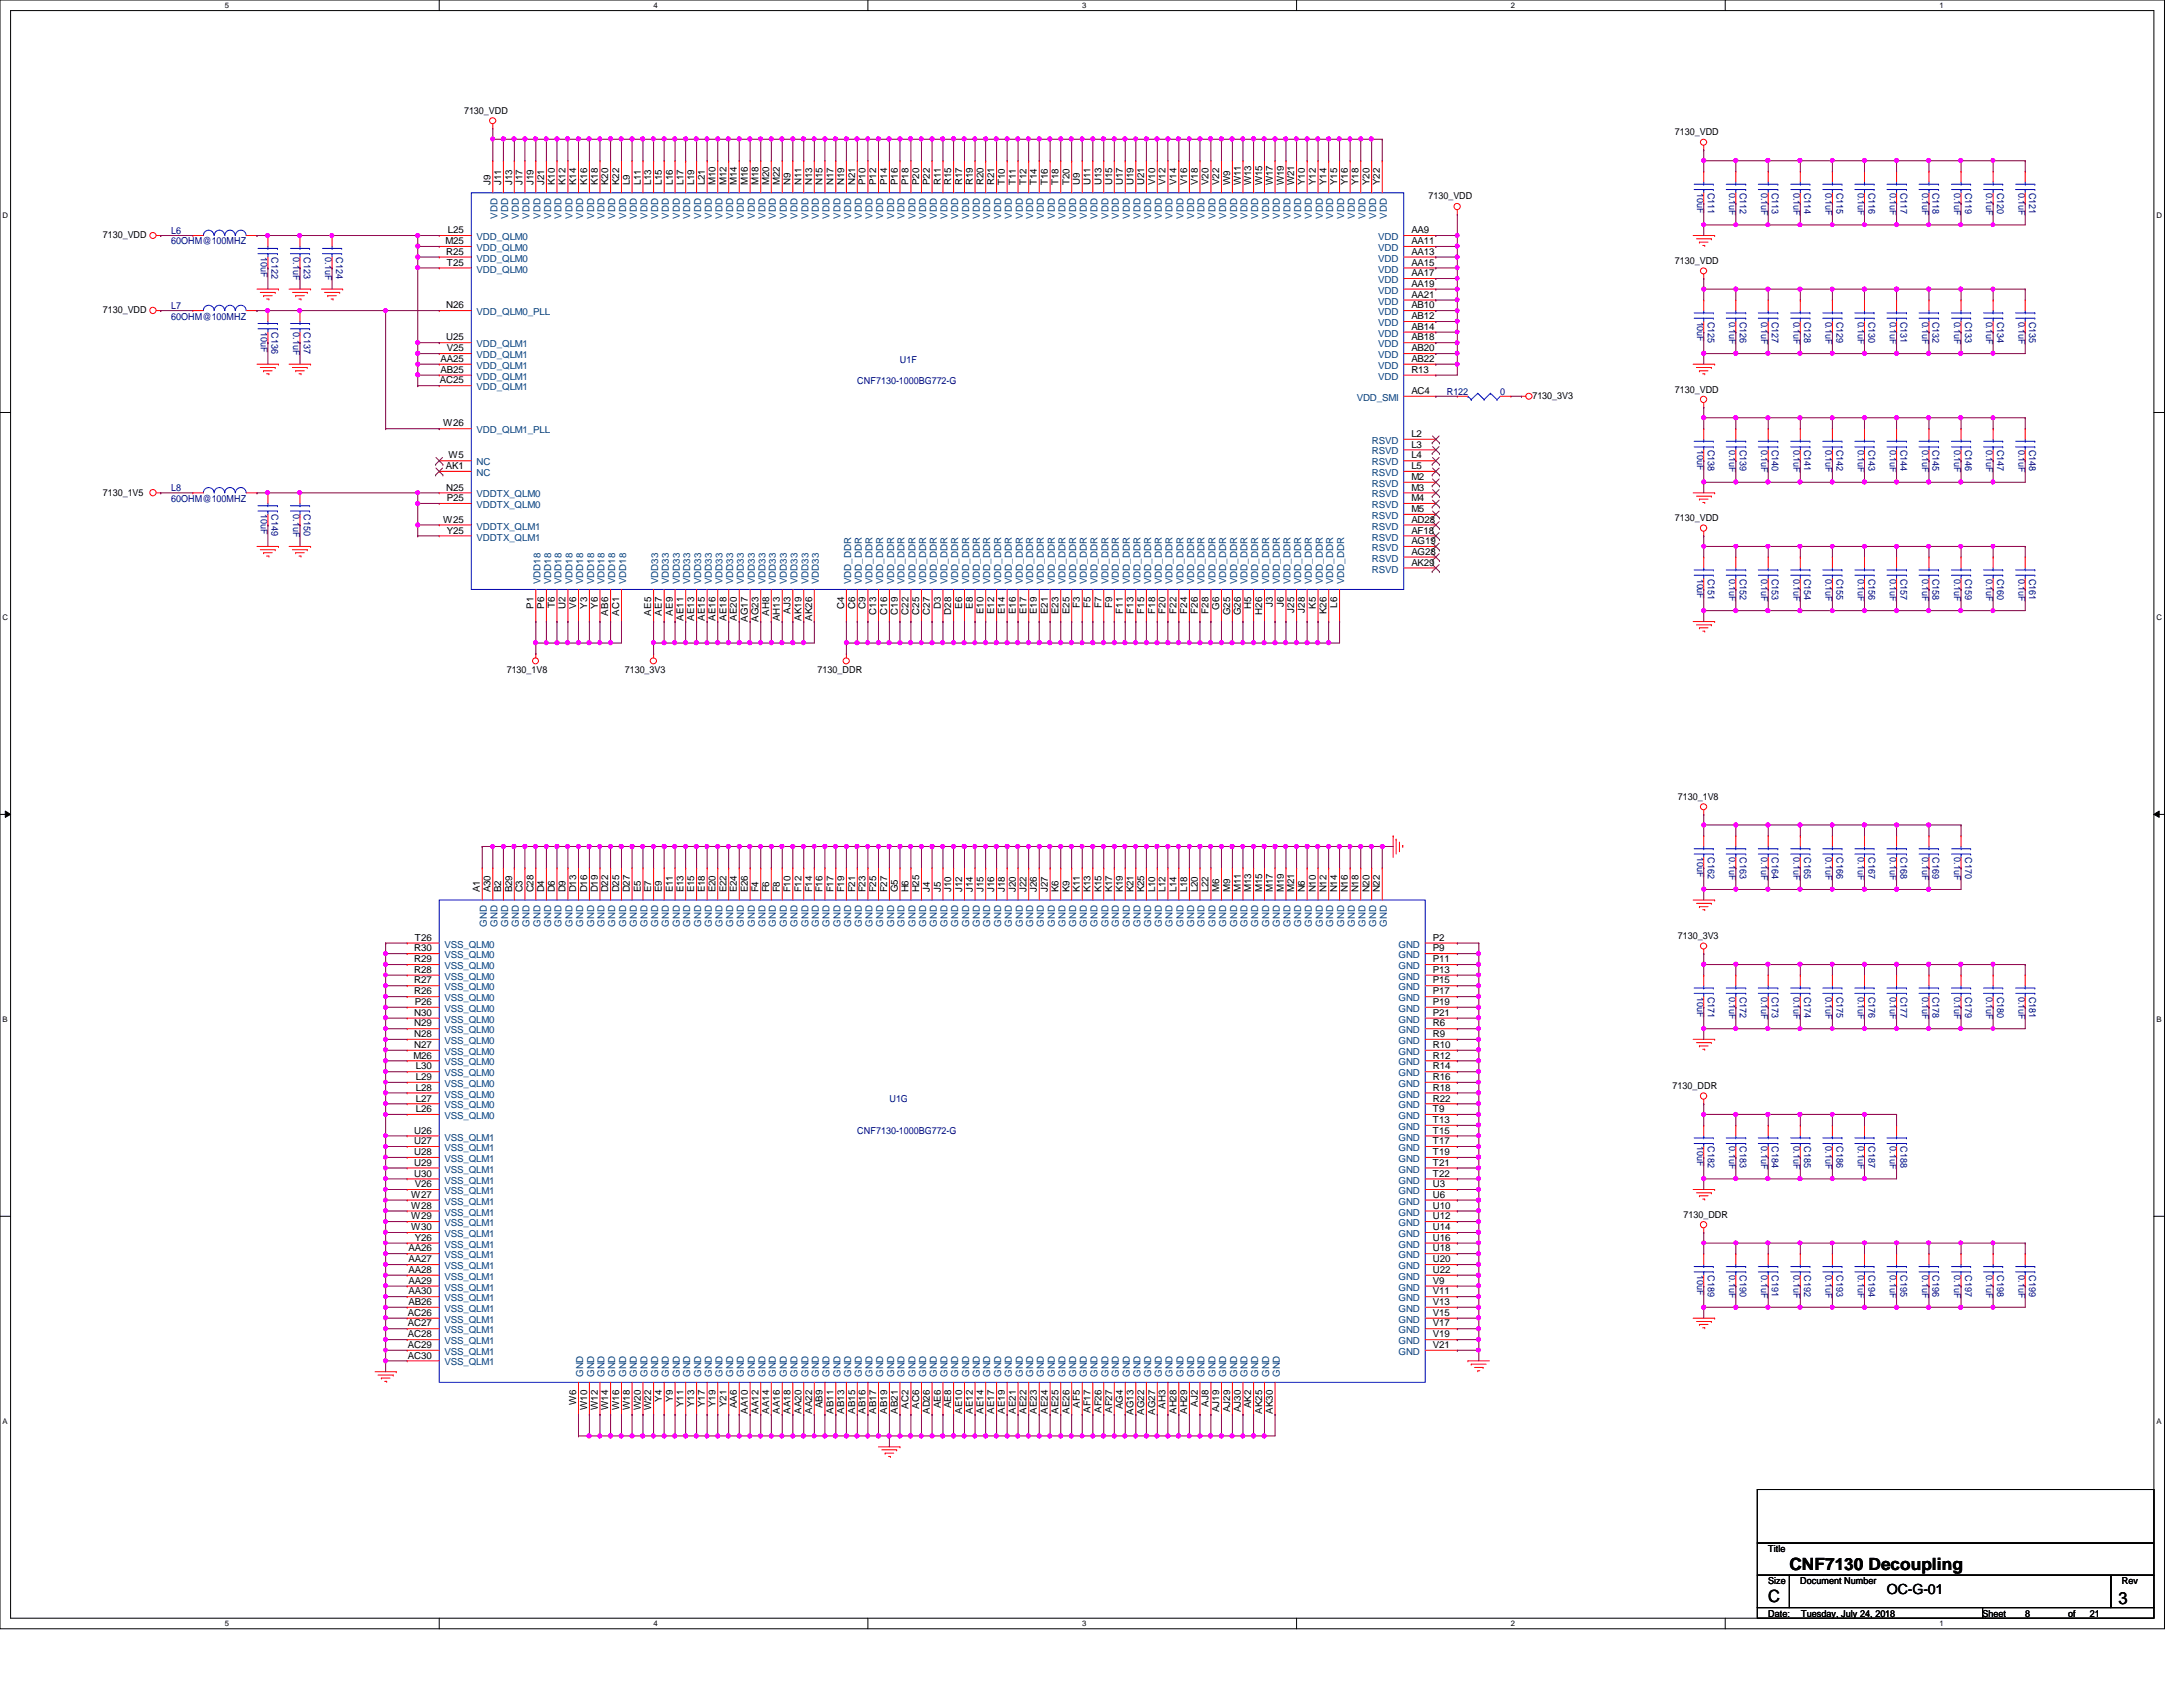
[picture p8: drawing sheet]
<svg xmlns="http://www.w3.org/2000/svg" width="279mm" height="216mm" viewBox="0 0 279 216" stroke-linecap="round" stroke-linejoin="round" font-family="sans-serif">
<defs><g id="words">
<g font-size="2.2">
<text x="229" y="200.9">CNF7130 Decoupling</text>
<text x="226.3" y="205">C</text>
<text x="271.1" y="205.2">3</text>
</g>
<text font-size="1.8" x="241.5" y="204">OC-G-01</text>
<g font-size="1.2">
<text x="59.4" y="14.6">7130_VDD</text>
<text x="214.4" y="17.3">7130_VDD</text>
<text x="62.8" y="23.7" transform="rotate(-90 62.8 23.7)">J9</text>
<text x="64.1" y="23.7" transform="rotate(-90 64.1 23.7)">J11</text>
<text x="65.5" y="23.7" transform="rotate(-90 65.5 23.7)">J13</text>
<text x="66.9" y="23.7" transform="rotate(-90 66.9 23.7)">J17</text>
<text x="68.3" y="23.7" transform="rotate(-90 68.3 23.7)">J19</text>
<text x="69.6" y="23.7" transform="rotate(-90 69.6 23.7)">J21</text>
<text x="71" y="23.7" transform="rotate(-90 71 23.7)">K10</text>
<text x="72.4" y="23.7" transform="rotate(-90 72.4 23.7)">K12</text>
<text x="73.7" y="23.7" transform="rotate(-90 73.7 23.7)">K14</text>
<text x="75.1" y="23.7" transform="rotate(-90 75.1 23.7)">K16</text>
<text x="76.5" y="23.7" transform="rotate(-90 76.5 23.7)">K18</text>
<text x="77.9" y="23.7" transform="rotate(-90 77.9 23.7)">K20</text>
<text x="79.2" y="23.7" transform="rotate(-90 79.2 23.7)">K22</text>
<text x="80.6" y="23.7" transform="rotate(-90 80.6 23.7)">L9</text>
<text x="82" y="23.7" transform="rotate(-90 82 23.7)">L11</text>
<text x="83.4" y="23.7" transform="rotate(-90 83.4 23.7)">L13</text>
<text x="84.7" y="23.7" transform="rotate(-90 84.7 23.7)">L15</text>
<text x="86.1" y="23.7" transform="rotate(-90 86.1 23.7)">L16</text>
<text x="87.5" y="23.7" transform="rotate(-90 87.5 23.7)">L17</text>
<text x="88.9" y="23.7" transform="rotate(-90 88.9 23.7)">L19</text>
<text x="90.2" y="23.7" transform="rotate(-90 90.2 23.7)">L21</text>
<text x="91.6" y="23.7" transform="rotate(-90 91.6 23.7)">M10</text>
<text x="93" y="23.7" transform="rotate(-90 93 23.7)">M12</text>
<text x="94.3" y="23.7" transform="rotate(-90 94.3 23.7)">M14</text>
<text x="95.7" y="23.7" transform="rotate(-90 95.7 23.7)">M16</text>
<text x="97.1" y="23.7" transform="rotate(-90 97.1 23.7)">M18</text>
<text x="98.4" y="23.7" transform="rotate(-90 98.4 23.7)">M20</text>
<text x="99.8" y="23.7" transform="rotate(-90 99.8 23.7)">M22</text>
<text x="101.2" y="23.7" transform="rotate(-90 101.2 23.7)">N9</text>
<text x="102.6" y="23.7" transform="rotate(-90 102.6 23.7)">N11</text>
<text x="103.9" y="23.7" transform="rotate(-90 103.9 23.7)">N13</text>
<text x="105.3" y="23.7" transform="rotate(-90 105.3 23.7)">N15</text>
<text x="106.7" y="23.7" transform="rotate(-90 106.7 23.7)">N17</text>
<text x="108" y="23.7" transform="rotate(-90 108 23.7)">N19</text>
<text x="109.4" y="23.7" transform="rotate(-90 109.4 23.7)">N21</text>
<text x="110.8" y="23.7" transform="rotate(-90 110.8 23.7)">P10</text>
<text x="112.1" y="23.7" transform="rotate(-90 112.1 23.7)">P12</text>
<text x="113.5" y="23.7" transform="rotate(-90 113.5 23.7)">P14</text>
<text x="114.9" y="23.7" transform="rotate(-90 114.9 23.7)">P16</text>
<text x="116.3" y="23.7" transform="rotate(-90 116.3 23.7)">P18</text>
<text x="117.6" y="23.7" transform="rotate(-90 117.6 23.7)">P20</text>
<text x="119" y="23.7" transform="rotate(-90 119 23.7)">P22</text>
<text x="120.4" y="23.7" transform="rotate(-90 120.4 23.7)">R11</text>
<text x="121.8" y="23.7" transform="rotate(-90 121.8 23.7)">R15</text>
<text x="123.1" y="23.7" transform="rotate(-90 123.1 23.7)">R17</text>
<text x="124.5" y="23.7" transform="rotate(-90 124.5 23.7)">R19</text>
<text x="125.9" y="23.7" transform="rotate(-90 125.9 23.7)">R20</text>
<text x="127.3" y="23.7" transform="rotate(-90 127.3 23.7)">R21</text>
<text x="128.6" y="23.7" transform="rotate(-90 128.6 23.7)">T10</text>
<text x="130" y="23.7" transform="rotate(-90 130 23.7)">T11</text>
<text x="131.4" y="23.7" transform="rotate(-90 131.4 23.7)">T12</text>
<text x="132.7" y="23.7" transform="rotate(-90 132.7 23.7)">T14</text>
<text x="134.1" y="23.7" transform="rotate(-90 134.1 23.7)">T16</text>
<text x="135.5" y="23.7" transform="rotate(-90 135.5 23.7)">T18</text>
<text x="136.9" y="23.7" transform="rotate(-90 136.9 23.7)">T20</text>
<text x="138.2" y="23.7" transform="rotate(-90 138.2 23.7)">U9</text>
<text x="139.6" y="23.7" transform="rotate(-90 139.6 23.7)">U11</text>
<text x="141" y="23.7" transform="rotate(-90 141 23.7)">U13</text>
<text x="142.3" y="23.7" transform="rotate(-90 142.3 23.7)">U15</text>
<text x="143.7" y="23.7" transform="rotate(-90 143.7 23.7)">U17</text>
<text x="145.1" y="23.7" transform="rotate(-90 145.1 23.7)">U19</text>
<text x="146.4" y="23.7" transform="rotate(-90 146.4 23.7)">U21</text>
<text x="147.8" y="23.7" transform="rotate(-90 147.8 23.7)">V10</text>
<text x="149.2" y="23.7" transform="rotate(-90 149.2 23.7)">V12</text>
<text x="150.6" y="23.7" transform="rotate(-90 150.6 23.7)">V14</text>
<text x="151.9" y="23.7" transform="rotate(-90 151.9 23.7)">V16</text>
<text x="153.3" y="23.7" transform="rotate(-90 153.3 23.7)">V18</text>
<text x="154.7" y="23.7" transform="rotate(-90 154.7 23.7)">V20</text>
<text x="156" y="23.7" transform="rotate(-90 156 23.7)">V22</text>
<text x="157.4" y="23.7" transform="rotate(-90 157.4 23.7)">W9</text>
<text x="158.8" y="23.7" transform="rotate(-90 158.8 23.7)">W11</text>
<text x="160.1" y="23.7" transform="rotate(-90 160.1 23.7)">W13</text>
<text x="161.5" y="23.7" transform="rotate(-90 161.5 23.7)">W15</text>
<text x="162.9" y="23.7" transform="rotate(-90 162.9 23.7)">W17</text>
<text x="164.3" y="23.7" transform="rotate(-90 164.3 23.7)">W19</text>
<text x="165.7" y="23.7" transform="rotate(-90 165.7 23.7)">W21</text>
<text x="167" y="23.7" transform="rotate(-90 167 23.7)">Y10</text>
<text x="168.4" y="23.7" transform="rotate(-90 168.4 23.7)">Y12</text>
<text x="169.8" y="23.7" transform="rotate(-90 169.8 23.7)">Y14</text>
<text x="171.2" y="23.7" transform="rotate(-90 171.2 23.7)">Y15</text>
<text x="172.5" y="23.7" transform="rotate(-90 172.5 23.7)">Y16</text>
<text x="173.9" y="23.7" transform="rotate(-90 173.9 23.7)">Y18</text>
<text x="175.3" y="23.7" transform="rotate(-90 175.3 23.7)">Y20</text>
<text x="176.6" y="23.7" transform="rotate(-90 176.6 23.7)">Y22</text>
<text x="57.3" y="29.8">L25</text>
<text x="180.6" y="29.8">AA9</text>
<text x="182.8" y="25.5">7130_VDD</text>
<text x="13.2" y="30.5">7130_VDD</text>
<text x="57" y="31.2">M25</text>
<text x="57.1" y="32.6">R25</text>
<text x="57.2" y="34">T25</text>
<text x="180.6" y="31.2">AA11</text>
<text x="180.6" y="32.6">AA13</text>
<text x="180.6" y="34">AA15</text>
<text x="180.6" y="35.3">AA17</text>
<text x="214.4" y="33.8">7130_VDD</text>
<text x="13.2" y="40.1">7130_VDD</text>
<text x="57.1" y="39.5">N26</text>
<text x="180.6" y="36.7">AA19</text>
<text x="180.6" y="38.1">AA21</text>
<text x="180.6" y="39.5">AB10</text>
<text x="180.6" y="40.9">AB12</text>
<text x="56.4" y="46.3">AA25</text>
<text x="56.4" y="47.7">AB25</text>
<text x="57.1" y="43.6">U25</text>
<text x="57.2" y="45">V25</text>
<text x="180.6" y="42.2">AB14</text>
<text x="180.6" y="43.6">AB18</text>
<text x="180.6" y="45">AB20</text>
<text x="180.6" y="46.3">AB22</text>
<text x="180.6" y="47.7">R13</text>
<text x="56.3" y="49.1">AC25</text>
<text x="180.6" y="50.4">AC4</text>
<text x="196.1" y="51.1">7130_3V3</text>
<text x="214.4" y="50.2">7130_VDD</text>
<text x="56.7" y="54.6">W26</text>
<text x="57.4" y="58.7">W5</text>
<text x="180.6" y="55.9">L2</text>
<text x="180.6" y="57.3">L3</text>
<text x="180.6" y="58.7">L4</text>
<text x="13.2" y="63.4">7130_1V5</text>
<text x="57.1" y="60">AK1</text>
<text x="57.1" y="62.8">N25</text>
<text x="57.2" y="64.1">P25</text>
<text x="180.6" y="60">L5</text>
<text x="180.6" y="61.4">M2</text>
<text x="180.6" y="62.8">M3</text>
<text x="180.6" y="64.1">M4</text>
<text x="180.6" y="65.5">M5</text>
<text x="56.7" y="66.9">W25</text>
<text x="57.2" y="68.3">Y25</text>
<text x="180.6" y="66.9">AD28</text>
<text x="180.6" y="68.3">AF18</text>
<text x="180.6" y="69.6">AG19</text>
<text x="180.6" y="71">AG28</text>
<text x="214.4" y="66.7">7130_VDD</text>
<text x="68.3" y="77.9" transform="rotate(-90 68.3 77.9)">P1</text>
<text x="69.6" y="77.9" transform="rotate(-90 69.6 77.9)">P6</text>
<text x="71" y="77.9" transform="rotate(-90 71 77.9)">T6</text>
<text x="72.4" y="78" transform="rotate(-90 72.4 78)">U2</text>
<text x="73.7" y="77.9" transform="rotate(-90 73.7 77.9)">V6</text>
<text x="75.1" y="77.9" transform="rotate(-90 75.1 77.9)">Y3</text>
<text x="76.5" y="77.9" transform="rotate(-90 76.5 77.9)">Y6</text>
<text x="108" y="78" transform="rotate(-90 108 78)">C4</text>
<text x="109.4" y="78" transform="rotate(-90 109.4 78)">C6</text>
<text x="110.8" y="78" transform="rotate(-90 110.8 78)">C9</text>
<text x="120.4" y="78" transform="rotate(-90 120.4 78)">D3</text>
<text x="123.1" y="77.9" transform="rotate(-90 123.1 77.9)">E6</text>
<text x="124.5" y="77.9" transform="rotate(-90 124.5 77.9)">E8</text>
<text x="138.2" y="77.9" transform="rotate(-90 138.2 77.9)">F3</text>
<text x="139.6" y="77.9" transform="rotate(-90 139.6 77.9)">F5</text>
<text x="141" y="77.9" transform="rotate(-90 141 77.9)">F7</text>
<text x="142.3" y="77.9" transform="rotate(-90 142.3 77.9)">F9</text>
<text x="160.1" y="78" transform="rotate(-90 160.1 78)">H5</text>
<text x="162.9" y="77.7" transform="rotate(-90 162.9 77.7)">J3</text>
<text x="164.3" y="77.7" transform="rotate(-90 164.3 77.7)">J6</text>
<text x="168.4" y="77.9" transform="rotate(-90 168.4 77.9)">K5</text>
<text x="171.2" y="77.8" transform="rotate(-90 171.2 77.8)">L6</text>
<text x="180.6" y="72.4">AK29</text>
<text x="77.9" y="78.8" transform="rotate(-90 77.9 78.8)">AB6</text>
<text x="79.2" y="78.8" transform="rotate(-90 79.2 78.8)">AC1</text>
<text x="83.4" y="78.8" transform="rotate(-90 83.4 78.8)">AE5</text>
<text x="84.7" y="78.8" transform="rotate(-90 84.7 78.8)">AE7</text>
<text x="86.1" y="78.8" transform="rotate(-90 86.1 78.8)">AE9</text>
<text x="87.5" y="79.5" transform="rotate(-90 87.5 79.5)">AE11</text>
<text x="88.9" y="79.5" transform="rotate(-90 88.9 79.5)">AE13</text>
<text x="90.2" y="79.5" transform="rotate(-90 90.2 79.5)">AE15</text>
<text x="91.6" y="79.5" transform="rotate(-90 91.6 79.5)">AE16</text>
<text x="93" y="79.5" transform="rotate(-90 93 79.5)">AE18</text>
<text x="94.3" y="79.5" transform="rotate(-90 94.3 79.5)">AE20</text>
<text x="95.7" y="79.6" transform="rotate(-90 95.7 79.6)">AG17</text>
<text x="97.1" y="79.6" transform="rotate(-90 97.1 79.6)">AG23</text>
<text x="98.4" y="78.8" transform="rotate(-90 98.4 78.8)">AH8</text>
<text x="99.8" y="79.5" transform="rotate(-90 99.8 79.5)">AH13</text>
<text x="101.2" y="78.6" transform="rotate(-90 101.2 78.6)">AJ3</text>
<text x="102.6" y="79.5" transform="rotate(-90 102.6 79.5)">AK19</text>
<text x="103.9" y="79.5" transform="rotate(-90 103.9 79.5)">AK26</text>
<text x="112.1" y="78.7" transform="rotate(-90 112.1 78.7)">C13</text>
<text x="113.5" y="78.7" transform="rotate(-90 113.5 78.7)">C16</text>
<text x="114.9" y="78.7" transform="rotate(-90 114.9 78.7)">C19</text>
<text x="116.3" y="78.7" transform="rotate(-90 116.3 78.7)">C22</text>
<text x="117.6" y="78.7" transform="rotate(-90 117.6 78.7)">C25</text>
<text x="119" y="78.7" transform="rotate(-90 119 78.7)">C27</text>
<text x="121.8" y="78.7" transform="rotate(-90 121.8 78.7)">D28</text>
<text x="125.9" y="78.6" transform="rotate(-90 125.9 78.6)">E10</text>
<text x="127.3" y="78.6" transform="rotate(-90 127.3 78.6)">E12</text>
<text x="128.6" y="78.6" transform="rotate(-90 128.6 78.6)">E14</text>
<text x="130" y="78.6" transform="rotate(-90 130 78.6)">E16</text>
<text x="131.4" y="78.6" transform="rotate(-90 131.4 78.6)">E17</text>
<text x="132.7" y="78.6" transform="rotate(-90 132.7 78.6)">E19</text>
<text x="134.1" y="78.6" transform="rotate(-90 134.1 78.6)">E21</text>
<text x="135.5" y="78.6" transform="rotate(-90 135.5 78.6)">E23</text>
<text x="136.9" y="78.6" transform="rotate(-90 136.9 78.6)">E25</text>
<text x="143.7" y="78.5" transform="rotate(-90 143.7 78.5)">F11</text>
<text x="145.1" y="78.5" transform="rotate(-90 145.1 78.5)">F13</text>
<text x="146.4" y="78.5" transform="rotate(-90 146.4 78.5)">F15</text>
<text x="147.8" y="78.5" transform="rotate(-90 147.8 78.5)">F18</text>
<text x="149.2" y="78.5" transform="rotate(-90 149.2 78.5)">F20</text>
<text x="150.6" y="78.5" transform="rotate(-90 150.6 78.5)">F22</text>
<text x="151.9" y="78.5" transform="rotate(-90 151.9 78.5)">F24</text>
<text x="153.3" y="78.5" transform="rotate(-90 153.3 78.5)">F26</text>
<text x="154.7" y="78.5" transform="rotate(-90 154.7 78.5)">F28</text>
<text x="156" y="78.1" transform="rotate(-90 156 78.1)">G6</text>
<text x="157.4" y="78.7" transform="rotate(-90 157.4 78.7)">G25</text>
<text x="158.8" y="78.7" transform="rotate(-90 158.8 78.7)">G26</text>
<text x="161.5" y="78.7" transform="rotate(-90 161.5 78.7)">H26</text>
<text x="165.7" y="78.4" transform="rotate(-90 165.7 78.4)">J25</text>
<text x="167" y="78.4" transform="rotate(-90 167 78.4)">J28</text>
<text x="169.8" y="78.6" transform="rotate(-90 169.8 78.6)">K26</text>
<text x="64.9" y="86.1">7130_1V8</text>
<text x="80" y="86.1">7130_3V3</text>
<text x="104.6" y="86.1">7130_DDR</text>
<text x="214.8" y="102.4">7130_1V8</text>
<text x="61.4" y="114.2" transform="rotate(-90 61.4 114.2)">A1</text>
<text x="62.8" y="114.2" transform="rotate(-90 62.8 114.2)">A30</text>
<text x="64.1" y="114.2" transform="rotate(-90 64.1 114.2)">B2</text>
<text x="65.5" y="114.2" transform="rotate(-90 65.5 114.2)">B29</text>
<text x="66.9" y="114.2" transform="rotate(-90 66.9 114.2)">C3</text>
<text x="68.3" y="114.2" transform="rotate(-90 68.3 114.2)">C28</text>
<text x="69.6" y="114.2" transform="rotate(-90 69.6 114.2)">D4</text>
<text x="71" y="114.2" transform="rotate(-90 71 114.2)">D6</text>
<text x="72.4" y="114.2" transform="rotate(-90 72.4 114.2)">D9</text>
<text x="73.7" y="114.2" transform="rotate(-90 73.7 114.2)">D13</text>
<text x="75.1" y="114.2" transform="rotate(-90 75.1 114.2)">D16</text>
<text x="76.5" y="114.2" transform="rotate(-90 76.5 114.2)">D19</text>
<text x="77.9" y="114.2" transform="rotate(-90 77.9 114.2)">D22</text>
<text x="79.2" y="114.2" transform="rotate(-90 79.2 114.2)">D25</text>
<text x="80.6" y="114.2" transform="rotate(-90 80.6 114.2)">D27</text>
<text x="82" y="114.2" transform="rotate(-90 82 114.2)">E5</text>
<text x="83.4" y="114.2" transform="rotate(-90 83.4 114.2)">E7</text>
<text x="84.7" y="114.2" transform="rotate(-90 84.7 114.2)">E9</text>
<text x="86.1" y="114.2" transform="rotate(-90 86.1 114.2)">E11</text>
<text x="87.5" y="114.2" transform="rotate(-90 87.5 114.2)">E13</text>
<text x="88.9" y="114.2" transform="rotate(-90 88.9 114.2)">E15</text>
<text x="90.2" y="114.2" transform="rotate(-90 90.2 114.2)">E18</text>
<text x="91.6" y="114.2" transform="rotate(-90 91.6 114.2)">E20</text>
<text x="93" y="114.2" transform="rotate(-90 93 114.2)">E22</text>
<text x="94.3" y="114.2" transform="rotate(-90 94.3 114.2)">E24</text>
<text x="95.7" y="114.2" transform="rotate(-90 95.7 114.2)">E26</text>
<text x="97.1" y="114.2" transform="rotate(-90 97.1 114.2)">F4</text>
<text x="98.4" y="114.2" transform="rotate(-90 98.4 114.2)">F6</text>
<text x="99.8" y="114.2" transform="rotate(-90 99.8 114.2)">F8</text>
<text x="101.2" y="114.2" transform="rotate(-90 101.2 114.2)">F10</text>
<text x="102.6" y="114.2" transform="rotate(-90 102.6 114.2)">F12</text>
<text x="103.9" y="114.2" transform="rotate(-90 103.9 114.2)">F14</text>
<text x="105.3" y="114.2" transform="rotate(-90 105.3 114.2)">F16</text>
<text x="106.7" y="114.2" transform="rotate(-90 106.7 114.2)">F17</text>
<text x="108" y="114.2" transform="rotate(-90 108 114.2)">F19</text>
<text x="109.4" y="114.2" transform="rotate(-90 109.4 114.2)">F21</text>
<text x="110.8" y="114.2" transform="rotate(-90 110.8 114.2)">F23</text>
<text x="112.1" y="114.2" transform="rotate(-90 112.1 114.2)">F25</text>
<text x="113.5" y="114.2" transform="rotate(-90 113.5 114.2)">F27</text>
<text x="114.9" y="114.2" transform="rotate(-90 114.9 114.2)">G5</text>
<text x="116.3" y="114.2" transform="rotate(-90 116.3 114.2)">H6</text>
<text x="117.6" y="114.2" transform="rotate(-90 117.6 114.2)">H25</text>
<text x="119" y="114.2" transform="rotate(-90 119 114.2)">J4</text>
<text x="120.4" y="114.2" transform="rotate(-90 120.4 114.2)">J5</text>
<text x="121.8" y="114.2" transform="rotate(-90 121.8 114.2)">J10</text>
<text x="123.1" y="114.2" transform="rotate(-90 123.1 114.2)">J12</text>
<text x="124.5" y="114.2" transform="rotate(-90 124.5 114.2)">J14</text>
<text x="125.9" y="114.2" transform="rotate(-90 125.9 114.2)">J15</text>
<text x="127.3" y="114.2" transform="rotate(-90 127.3 114.2)">J16</text>
<text x="128.6" y="114.2" transform="rotate(-90 128.6 114.2)">J18</text>
<text x="130" y="114.2" transform="rotate(-90 130 114.2)">J20</text>
<text x="131.4" y="114.2" transform="rotate(-90 131.4 114.2)">J22</text>
<text x="132.7" y="114.2" transform="rotate(-90 132.7 114.2)">J26</text>
<text x="134.1" y="114.2" transform="rotate(-90 134.1 114.2)">J27</text>
<text x="135.5" y="114.2" transform="rotate(-90 135.5 114.2)">K6</text>
<text x="136.9" y="114.2" transform="rotate(-90 136.9 114.2)">K9</text>
<text x="138.2" y="114.2" transform="rotate(-90 138.2 114.2)">K11</text>
<text x="139.6" y="114.2" transform="rotate(-90 139.6 114.2)">K13</text>
<text x="141" y="114.2" transform="rotate(-90 141 114.2)">K15</text>
<text x="142.3" y="114.2" transform="rotate(-90 142.3 114.2)">K17</text>
<text x="143.7" y="114.2" transform="rotate(-90 143.7 114.2)">K19</text>
<text x="145.1" y="114.2" transform="rotate(-90 145.1 114.2)">K21</text>
<text x="146.4" y="114.2" transform="rotate(-90 146.4 114.2)">K25</text>
<text x="147.8" y="114.2" transform="rotate(-90 147.8 114.2)">L10</text>
<text x="149.2" y="114.2" transform="rotate(-90 149.2 114.2)">L12</text>
<text x="150.6" y="114.2" transform="rotate(-90 150.6 114.2)">L14</text>
<text x="151.9" y="114.2" transform="rotate(-90 151.9 114.2)">L18</text>
<text x="153.3" y="114.2" transform="rotate(-90 153.3 114.2)">L20</text>
<text x="154.7" y="114.2" transform="rotate(-90 154.7 114.2)">L22</text>
<text x="156" y="114.2" transform="rotate(-90 156 114.2)">M6</text>
<text x="157.4" y="114.2" transform="rotate(-90 157.4 114.2)">M9</text>
<text x="158.8" y="114.2" transform="rotate(-90 158.8 114.2)">M11</text>
<text x="160.1" y="114.2" transform="rotate(-90 160.1 114.2)">M13</text>
<text x="161.5" y="114.2" transform="rotate(-90 161.5 114.2)">M15</text>
<text x="162.9" y="114.2" transform="rotate(-90 162.9 114.2)">M17</text>
<text x="164.3" y="114.2" transform="rotate(-90 164.3 114.2)">M19</text>
<text x="165.7" y="114.2" transform="rotate(-90 165.7 114.2)">M21</text>
<text x="167" y="114.2" transform="rotate(-90 167 114.2)">N6</text>
<text x="168.4" y="114.2" transform="rotate(-90 168.4 114.2)">N10</text>
<text x="169.8" y="114.2" transform="rotate(-90 169.8 114.2)">N12</text>
<text x="171.2" y="114.2" transform="rotate(-90 171.2 114.2)">N14</text>
<text x="172.5" y="114.2" transform="rotate(-90 172.5 114.2)">N16</text>
<text x="173.9" y="114.2" transform="rotate(-90 173.9 114.2)">N18</text>
<text x="175.3" y="114.2" transform="rotate(-90 175.3 114.2)">N20</text>
<text x="176.6" y="114.2" transform="rotate(-90 176.6 114.2)">N22</text>
<text x="53" y="121.8">R30</text>
<text x="53" y="123.1">R29</text>
<text x="53" y="124.5">R28</text>
<text x="53" y="125.9">R27</text>
<text x="53.1" y="120.4">T26</text>
<text x="183.4" y="120.4">P2</text>
<text x="183.4" y="121.8">P9</text>
<text x="183.4" y="123.1">P11</text>
<text x="183.4" y="124.5">P13</text>
<text x="183.4" y="125.9">P15</text>
<text x="214.8" y="120.2">7130_3V3</text>
<text x="53" y="127.3">R26</text>
<text x="53" y="130">N30</text>
<text x="53" y="131.4">N29</text>
<text x="53.1" y="128.6">P26</text>
<text x="183.4" y="127.3">P17</text>
<text x="183.4" y="128.6">P19</text>
<text x="183.4" y="130">P21</text>
<text x="183.4" y="131.4">R6</text>
<text x="52.9" y="135.5">M26</text>
<text x="53" y="132.7">N28</text>
<text x="53" y="134.1">N27</text>
<text x="53.2" y="136.9">L30</text>
<text x="183.4" y="132.7">R9</text>
<text x="183.4" y="134.1">R10</text>
<text x="183.4" y="135.5">R12</text>
<text x="183.4" y="136.9">R14</text>
<text x="53.2" y="138.2">L29</text>
<text x="53.2" y="139.6">L28</text>
<text x="53.2" y="141">L27</text>
<text x="53.2" y="142.3">L26</text>
<text x="183.4" y="138.2">R16</text>
<text x="183.4" y="139.6">R18</text>
<text x="183.4" y="141">R22</text>
<text x="183.4" y="142.3">T9</text>
<text x="183.4" y="143.7">T13</text>
<text x="214.1" y="139.4">7130_DDR</text>
<text x="53" y="145.1">U26</text>
<text x="53" y="146.4">U27</text>
<text x="53" y="147.8">U28</text>
<text x="53" y="149.2">U29</text>
<text x="183.4" y="145.1">T15</text>
<text x="183.4" y="146.4">T17</text>
<text x="183.4" y="147.8">T19</text>
<text x="183.4" y="149.2">T21</text>
<text x="52.6" y="153.3">W27</text>
<text x="52.6" y="154.7">W28</text>
<text x="53" y="150.6">U30</text>
<text x="53.1" y="151.9">V26</text>
<text x="183.4" y="150.6">T22</text>
<text x="183.4" y="151.9">U3</text>
<text x="183.4" y="153.3">U6</text>
<text x="183.4" y="154.7">U10</text>
<text x="215.5" y="155.8">7130_DDR</text>
<text x="52.3" y="160.1">AA26</text>
<text x="52.3" y="161.5">AA27</text>
<text x="52.6" y="156">W29</text>
<text x="52.6" y="157.4">W30</text>
<text x="53.1" y="158.8">Y26</text>
<text x="183.4" y="156">U12</text>
<text x="183.4" y="157.4">U14</text>
<text x="183.4" y="158.8">U16</text>
<text x="183.4" y="160.1">U18</text>
<text x="183.4" y="161.5">U20</text>
<text x="52.3" y="162.9">AA28</text>
<text x="52.3" y="164.3">AA29</text>
<text x="52.3" y="165.7">AA30</text>
<text x="52.3" y="167">AB26</text>
<text x="183.4" y="162.9">U22</text>
<text x="183.4" y="164.3">V9</text>
<text x="183.4" y="165.7">V11</text>
<text x="183.4" y="167">V13</text>
<text x="52.2" y="168.4">AC26</text>
<text x="52.2" y="169.8">AC27</text>
<text x="52.2" y="171.2">AC28</text>
<text x="52.2" y="172.5">AC29</text>
<text x="52.2" y="173.9">AC30</text>
<text x="183.4" y="168.4">V15</text>
<text x="183.4" y="169.8">V17</text>
<text x="183.4" y="171.2">V19</text>
<text x="183.4" y="172.5">V21</text>
<text x="73.7" y="179.7" transform="rotate(-90 73.7 179.7)">W6</text>
<text x="84.7" y="179.4" transform="rotate(-90 84.7 179.4)">Y4</text>
<text x="86.1" y="179.4" transform="rotate(-90 86.1 179.4)">Y9</text>
<text x="75.1" y="180.4" transform="rotate(-90 75.1 180.4)">W10</text>
<text x="76.5" y="180.4" transform="rotate(-90 76.5 180.4)">W12</text>
<text x="77.9" y="180.4" transform="rotate(-90 77.9 180.4)">W14</text>
<text x="79.2" y="180.4" transform="rotate(-90 79.2 180.4)">W16</text>
<text x="80.6" y="180.4" transform="rotate(-90 80.6 180.4)">W18</text>
<text x="82" y="180.4" transform="rotate(-90 82 180.4)">W20</text>
<text x="83.4" y="180.4" transform="rotate(-90 83.4 180.4)">W22</text>
<text x="87.5" y="180.1" transform="rotate(-90 87.5 180.1)">Y11</text>
<text x="88.9" y="180.1" transform="rotate(-90 88.9 180.1)">Y13</text>
<text x="90.2" y="180.1" transform="rotate(-90 90.2 180.1)">Y17</text>
<text x="91.6" y="180.1" transform="rotate(-90 91.6 180.1)">Y19</text>
<text x="93" y="180.1" transform="rotate(-90 93 180.1)">Y21</text>
<text x="94.3" y="180.3" transform="rotate(-90 94.3 180.3)">AA6</text>
<text x="95.7" y="180.9" transform="rotate(-90 95.7 180.9)">AA10</text>
<text x="97.1" y="180.9" transform="rotate(-90 97.1 180.9)">AA12</text>
<text x="98.4" y="180.9" transform="rotate(-90 98.4 180.9)">AA14</text>
<text x="99.8" y="180.9" transform="rotate(-90 99.8 180.9)">AA16</text>
<text x="101.2" y="180.9" transform="rotate(-90 101.2 180.9)">AA18</text>
<text x="102.6" y="180.9" transform="rotate(-90 102.6 180.9)">AA20</text>
<text x="103.9" y="180.9" transform="rotate(-90 103.9 180.9)">AA22</text>
<text x="105.3" y="180.3" transform="rotate(-90 105.3 180.3)">AB9</text>
<text x="106.7" y="180.9" transform="rotate(-90 106.7 180.9)">AB11</text>
<text x="108" y="180.9" transform="rotate(-90 108 180.9)">AB13</text>
<text x="109.4" y="180.9" transform="rotate(-90 109.4 180.9)">AB15</text>
<text x="110.8" y="180.9" transform="rotate(-90 110.8 180.9)">AB16</text>
<text x="112.1" y="180.9" transform="rotate(-90 112.1 180.9)">AB17</text>
<text x="113.5" y="180.9" transform="rotate(-90 113.5 180.9)">AB19</text>
<text x="114.9" y="180.9" transform="rotate(-90 114.9 180.9)">AB21</text>
<text x="116.3" y="180.3" transform="rotate(-90 116.3 180.3)">AC2</text>
<text x="117.6" y="180.3" transform="rotate(-90 117.6 180.3)">AC6</text>
<text x="119" y="181" transform="rotate(-90 119 181)">AD26</text>
<text x="120.4" y="180.3" transform="rotate(-90 120.4 180.3)">AE6</text>
<text x="121.8" y="180.3" transform="rotate(-90 121.8 180.3)">AE8</text>
<text x="123.1" y="180.9" transform="rotate(-90 123.1 180.9)">AE10</text>
<text x="124.5" y="180.9" transform="rotate(-90 124.5 180.9)">AE12</text>
<text x="125.9" y="180.9" transform="rotate(-90 125.9 180.9)">AE14</text>
<text x="127.3" y="180.9" transform="rotate(-90 127.3 180.9)">AE17</text>
<text x="128.6" y="180.9" transform="rotate(-90 128.6 180.9)">AE19</text>
<text x="130" y="180.9" transform="rotate(-90 130 180.9)">AE21</text>
<text x="131.4" y="180.9" transform="rotate(-90 131.4 180.9)">AE22</text>
<text x="132.7" y="180.9" transform="rotate(-90 132.7 180.9)">AE23</text>
<text x="134.1" y="180.9" transform="rotate(-90 134.1 180.9)">AE24</text>
<text x="135.5" y="180.9" transform="rotate(-90 135.5 180.9)">AE25</text>
<text x="136.9" y="180.9" transform="rotate(-90 136.9 180.9)">AE26</text>
<text x="138.2" y="180.2" transform="rotate(-90 138.2 180.2)">AF5</text>
<text x="139.6" y="180.8" transform="rotate(-90 139.6 180.8)">AF17</text>
<text x="141" y="180.8" transform="rotate(-90 141 180.8)">AF26</text>
<text x="142.3" y="180.8" transform="rotate(-90 142.3 180.8)">AF27</text>
<text x="143.7" y="180.4" transform="rotate(-90 143.7 180.4)">AG4</text>
<text x="145.1" y="181.1" transform="rotate(-90 145.1 181.1)">AG13</text>
<text x="146.4" y="181.1" transform="rotate(-90 146.4 181.1)">AG22</text>
<text x="147.8" y="181.1" transform="rotate(-90 147.8 181.1)">AG27</text>
<text x="149.2" y="180.3" transform="rotate(-90 149.2 180.3)">AH3</text>
<text x="150.6" y="181" transform="rotate(-90 150.6 181)">AH28</text>
<text x="151.9" y="181" transform="rotate(-90 151.9 181)">AH29</text>
<text x="153.3" y="180" transform="rotate(-90 153.3 180)">AJ2</text>
<text x="154.7" y="180" transform="rotate(-90 154.7 180)">AJ8</text>
<text x="156" y="180.7" transform="rotate(-90 156 180.7)">AJ19</text>
<text x="157.4" y="180.7" transform="rotate(-90 157.4 180.7)">AJ29</text>
<text x="158.8" y="180.7" transform="rotate(-90 158.8 180.7)">AJ30</text>
<text x="160.1" y="180.3" transform="rotate(-90 160.1 180.3)">AK2</text>
<text x="161.5" y="180.9" transform="rotate(-90 161.5 180.9)">AK25</text>
<text x="162.9" y="180.9" transform="rotate(-90 162.9 180.9)">AK30</text>
<text x="226.3" y="198.6">Title</text>
<text x="226.3" y="202.7">Size</text>
<text x="230.4" y="202.7">Document Number</text>
<text x="271.6" y="202.7">Rev</text>
<text x="226.3" y="206.9">Date:</text>
<text x="230.5" y="206.9">Tuesday, July 24, 2018</text>
<text x="253.7" y="206.9">Sheet</text>
<text x="259.2" y="206.9">8</text>
<text x="264.7" y="206.9">of</text>
<text x="267.5" y="206.9">21</text>
</g>
<g font-size="1.2" fill="#000080">
<text x="21.9" y="29.9">L6</text>
<text x="217.2" y="24.7" transform="rotate(90 217.2 24.7)">10uF</text>
<text x="218.6" y="24.7" transform="rotate(90 218.6 24.7)">C111</text>
<text x="221.3" y="24.7" transform="rotate(90 221.3 24.7)">0.1uF</text>
<text x="222.7" y="24.7" transform="rotate(90 222.7 24.7)">C112</text>
<text x="225.4" y="24.7" transform="rotate(90 225.4 24.7)">0.1uF</text>
<text x="226.8" y="24.7" transform="rotate(90 226.8 24.7)">C113</text>
<text x="229.5" y="24.7" transform="rotate(90 229.5 24.7)">0.1uF</text>
<text x="230.9" y="24.7" transform="rotate(90 230.9 24.7)">C114</text>
<text x="233.6" y="24.7" transform="rotate(90 233.6 24.7)">0.1uF</text>
<text x="235" y="24.7" transform="rotate(90 235 24.7)">C115</text>
<text x="237.8" y="24.7" transform="rotate(90 237.8 24.7)">0.1uF</text>
<text x="239.1" y="24.7" transform="rotate(90 239.1 24.7)">C116</text>
<text x="241.9" y="24.7" transform="rotate(90 241.9 24.7)">0.1uF</text>
<text x="243.2" y="24.7" transform="rotate(90 243.2 24.7)">C117</text>
<text x="246" y="24.7" transform="rotate(90 246 24.7)">0.1uF</text>
<text x="247.4" y="24.7" transform="rotate(90 247.4 24.7)">C118</text>
<text x="250.1" y="24.7" transform="rotate(90 250.1 24.7)">0.1uF</text>
<text x="251.5" y="24.7" transform="rotate(90 251.5 24.7)">C119</text>
<text x="254.2" y="24.7" transform="rotate(90 254.2 24.7)">0.1uF</text>
<text x="255.6" y="24.7" transform="rotate(90 255.6 24.7)">C120</text>
<text x="258.4" y="24.7" transform="rotate(90 258.4 24.7)">0.1uF</text>
<text x="259.7" y="24.7" transform="rotate(90 259.7 24.7)">C121</text>
<text x="21.9" y="31.3">60OHM@100MHZ</text>
<text x="33.4" y="32.9" transform="rotate(90 33.4 32.9)">10uF</text>
<text x="34.8" y="32.9" transform="rotate(90 34.8 32.9)">C122</text>
<text x="37.5" y="32.9" transform="rotate(90 37.5 32.9)">0.1uF</text>
<text x="38.9" y="32.9" transform="rotate(90 38.9 32.9)">C123</text>
<text x="41.6" y="32.9" transform="rotate(90 41.6 32.9)">0.1uF</text>
<text x="43" y="32.9" transform="rotate(90 43 32.9)">C124</text>
<text x="21.9" y="39.5">L7</text>
<text x="21.9" y="40.9">60OHM@100MHZ</text>
<text x="217.2" y="41.1" transform="rotate(90 217.2 41.1)">10uF</text>
<text x="218.6" y="41.1" transform="rotate(90 218.6 41.1)">C125</text>
<text x="221.3" y="41.1" transform="rotate(90 221.3 41.1)">0.1uF</text>
<text x="222.7" y="41.1" transform="rotate(90 222.7 41.1)">C126</text>
<text x="225.4" y="41.1" transform="rotate(90 225.4 41.1)">0.1uF</text>
<text x="226.8" y="41.1" transform="rotate(90 226.8 41.1)">C127</text>
<text x="229.5" y="41.1" transform="rotate(90 229.5 41.1)">0.1uF</text>
<text x="230.9" y="41.1" transform="rotate(90 230.9 41.1)">C128</text>
<text x="233.6" y="41.1" transform="rotate(90 233.6 41.1)">0.1uF</text>
<text x="235" y="41.1" transform="rotate(90 235 41.1)">C129</text>
<text x="237.8" y="41.1" transform="rotate(90 237.8 41.1)">0.1uF</text>
<text x="239.1" y="41.1" transform="rotate(90 239.1 41.1)">C130</text>
<text x="241.9" y="41.1" transform="rotate(90 241.9 41.1)">0.1uF</text>
<text x="243.2" y="41.1" transform="rotate(90 243.2 41.1)">C131</text>
<text x="246" y="41.1" transform="rotate(90 246 41.1)">0.1uF</text>
<text x="247.4" y="41.1" transform="rotate(90 247.4 41.1)">C132</text>
<text x="250.1" y="41.1" transform="rotate(90 250.1 41.1)">0.1uF</text>
<text x="251.5" y="41.1" transform="rotate(90 251.5 41.1)">C133</text>
<text x="254.2" y="41.1" transform="rotate(90 254.2 41.1)">0.1uF</text>
<text x="255.6" y="41.1" transform="rotate(90 255.6 41.1)">C134</text>
<text x="258.4" y="41.1" transform="rotate(90 258.4 41.1)">0.1uF</text>
<text x="259.7" y="41.1" transform="rotate(90 259.7 41.1)">C135</text>
<text x="33.4" y="42.5" transform="rotate(90 33.4 42.5)">10uF</text>
<text x="34.8" y="42.5" transform="rotate(90 34.8 42.5)">C136</text>
<text x="37.5" y="42.5" transform="rotate(90 37.5 42.5)">0.1uF</text>
<text x="38.9" y="42.5" transform="rotate(90 38.9 42.5)">C137</text>
<text x="115.2" y="46.4">U1F</text>
<text x="109.7" y="49.1">CNF7130-1000BG772-G</text>
<text x="185.2" y="50.5">R122</text>
<text x="192" y="50.5">0</text>
<text x="217.2" y="57.6" transform="rotate(90 217.2 57.6)">10uF</text>
<text x="218.6" y="57.6" transform="rotate(90 218.6 57.6)">C138</text>
<text x="221.3" y="57.6" transform="rotate(90 221.3 57.6)">0.1uF</text>
<text x="222.7" y="57.6" transform="rotate(90 222.7 57.6)">C139</text>
<text x="225.4" y="57.6" transform="rotate(90 225.4 57.6)">0.1uF</text>
<text x="226.8" y="57.6" transform="rotate(90 226.8 57.6)">C140</text>
<text x="229.5" y="57.6" transform="rotate(90 229.5 57.6)">0.1uF</text>
<text x="230.9" y="57.6" transform="rotate(90 230.9 57.6)">C141</text>
<text x="233.6" y="57.6" transform="rotate(90 233.6 57.6)">0.1uF</text>
<text x="235" y="57.6" transform="rotate(90 235 57.6)">C142</text>
<text x="237.8" y="57.6" transform="rotate(90 237.8 57.6)">0.1uF</text>
<text x="239.1" y="57.6" transform="rotate(90 239.1 57.6)">C143</text>
<text x="241.9" y="57.6" transform="rotate(90 241.9 57.6)">0.1uF</text>
<text x="243.2" y="57.6" transform="rotate(90 243.2 57.6)">C144</text>
<text x="246" y="57.6" transform="rotate(90 246 57.6)">0.1uF</text>
<text x="247.4" y="57.6" transform="rotate(90 247.4 57.6)">C145</text>
<text x="250.1" y="57.6" transform="rotate(90 250.1 57.6)">0.1uF</text>
<text x="251.5" y="57.6" transform="rotate(90 251.5 57.6)">C146</text>
<text x="254.2" y="57.6" transform="rotate(90 254.2 57.6)">0.1uF</text>
<text x="255.6" y="57.6" transform="rotate(90 255.6 57.6)">C147</text>
<text x="258.4" y="57.6" transform="rotate(90 258.4 57.6)">0.1uF</text>
<text x="259.7" y="57.6" transform="rotate(90 259.7 57.6)">C148</text>
<text x="21.9" y="62.9">L8</text>
<text x="21.9" y="64.2">60OHM@100MHZ</text>
<text x="33.4" y="65.8" transform="rotate(90 33.4 65.8)">10uF</text>
<text x="34.8" y="65.8" transform="rotate(90 34.8 65.8)">C149</text>
<text x="37.5" y="65.8" transform="rotate(90 37.5 65.8)">0.1uF</text>
<text x="38.9" y="65.8" transform="rotate(90 38.9 65.8)">C150</text>
<text x="217.2" y="74" transform="rotate(90 217.2 74)">10uF</text>
<text x="218.6" y="74" transform="rotate(90 218.6 74)">C151</text>
<text x="221.3" y="74" transform="rotate(90 221.3 74)">0.1uF</text>
<text x="222.7" y="74" transform="rotate(90 222.7 74)">C152</text>
<text x="225.4" y="74" transform="rotate(90 225.4 74)">0.1uF</text>
<text x="226.8" y="74" transform="rotate(90 226.8 74)">C153</text>
<text x="229.5" y="74" transform="rotate(90 229.5 74)">0.1uF</text>
<text x="230.9" y="74" transform="rotate(90 230.9 74)">C154</text>
<text x="233.6" y="74" transform="rotate(90 233.6 74)">0.1uF</text>
<text x="235" y="74" transform="rotate(90 235 74)">C155</text>
<text x="237.8" y="74" transform="rotate(90 237.8 74)">0.1uF</text>
<text x="239.1" y="74" transform="rotate(90 239.1 74)">C156</text>
<text x="241.9" y="74" transform="rotate(90 241.9 74)">0.1uF</text>
<text x="243.2" y="74" transform="rotate(90 243.2 74)">C157</text>
<text x="246" y="74" transform="rotate(90 246 74)">0.1uF</text>
<text x="247.4" y="74" transform="rotate(90 247.4 74)">C158</text>
<text x="250.1" y="74" transform="rotate(90 250.1 74)">0.1uF</text>
<text x="251.5" y="74" transform="rotate(90 251.5 74)">C159</text>
<text x="254.2" y="74" transform="rotate(90 254.2 74)">0.1uF</text>
<text x="255.6" y="74" transform="rotate(90 255.6 74)">C160</text>
<text x="258.4" y="74" transform="rotate(90 258.4 74)">0.1uF</text>
<text x="259.7" y="74" transform="rotate(90 259.7 74)">C161</text>
<text x="217.2" y="109.7" transform="rotate(90 217.2 109.7)">10uF</text>
<text x="218.6" y="109.7" transform="rotate(90 218.6 109.7)">C162</text>
<text x="221.3" y="109.7" transform="rotate(90 221.3 109.7)">0.1uF</text>
<text x="222.7" y="109.7" transform="rotate(90 222.7 109.7)">C163</text>
<text x="225.4" y="109.7" transform="rotate(90 225.4 109.7)">0.1uF</text>
<text x="226.8" y="109.7" transform="rotate(90 226.8 109.7)">C164</text>
<text x="229.5" y="109.7" transform="rotate(90 229.5 109.7)">0.1uF</text>
<text x="230.9" y="109.7" transform="rotate(90 230.9 109.7)">C165</text>
<text x="233.6" y="109.7" transform="rotate(90 233.6 109.7)">0.1uF</text>
<text x="235" y="109.7" transform="rotate(90 235 109.7)">C166</text>
<text x="237.8" y="109.7" transform="rotate(90 237.8 109.7)">0.1uF</text>
<text x="239.1" y="109.7" transform="rotate(90 239.1 109.7)">C167</text>
<text x="241.9" y="109.7" transform="rotate(90 241.9 109.7)">0.1uF</text>
<text x="243.2" y="109.7" transform="rotate(90 243.2 109.7)">C168</text>
<text x="246" y="109.7" transform="rotate(90 246 109.7)">0.1uF</text>
<text x="247.4" y="109.7" transform="rotate(90 247.4 109.7)">C169</text>
<text x="250.1" y="109.7" transform="rotate(90 250.1 109.7)">0.1uF</text>
<text x="251.5" y="109.7" transform="rotate(90 251.5 109.7)">C170</text>
<text x="217.2" y="127.6" transform="rotate(90 217.2 127.6)">10uF</text>
<text x="218.6" y="127.6" transform="rotate(90 218.6 127.6)">C171</text>
<text x="221.3" y="127.6" transform="rotate(90 221.3 127.6)">0.1uF</text>
<text x="222.7" y="127.6" transform="rotate(90 222.7 127.6)">C172</text>
<text x="225.4" y="127.6" transform="rotate(90 225.4 127.6)">0.1uF</text>
<text x="226.8" y="127.6" transform="rotate(90 226.8 127.6)">C173</text>
<text x="229.5" y="127.6" transform="rotate(90 229.5 127.6)">0.1uF</text>
<text x="230.9" y="127.6" transform="rotate(90 230.9 127.6)">C174</text>
<text x="233.6" y="127.6" transform="rotate(90 233.6 127.6)">0.1uF</text>
<text x="235" y="127.6" transform="rotate(90 235 127.6)">C175</text>
<text x="237.8" y="127.6" transform="rotate(90 237.8 127.6)">0.1uF</text>
<text x="239.1" y="127.6" transform="rotate(90 239.1 127.6)">C176</text>
<text x="241.9" y="127.6" transform="rotate(90 241.9 127.6)">0.1uF</text>
<text x="243.2" y="127.6" transform="rotate(90 243.2 127.6)">C177</text>
<text x="246" y="127.6" transform="rotate(90 246 127.6)">0.1uF</text>
<text x="247.4" y="127.6" transform="rotate(90 247.4 127.6)">C178</text>
<text x="250.1" y="127.6" transform="rotate(90 250.1 127.6)">0.1uF</text>
<text x="251.5" y="127.6" transform="rotate(90 251.5 127.6)">C179</text>
<text x="254.2" y="127.6" transform="rotate(90 254.2 127.6)">0.1uF</text>
<text x="255.6" y="127.6" transform="rotate(90 255.6 127.6)">C180</text>
<text x="258.4" y="127.6" transform="rotate(90 258.4 127.6)">0.1uF</text>
<text x="259.7" y="127.6" transform="rotate(90 259.7 127.6)">C181</text>
<text x="113.8" y="141">U1G</text>
<text x="109.7" y="145.2">CNF7130-1000BG772-G</text>
<text x="217.2" y="146.7" transform="rotate(90 217.2 146.7)">10uF</text>
<text x="218.6" y="146.7" transform="rotate(90 218.6 146.7)">C182</text>
<text x="221.3" y="146.7" transform="rotate(90 221.3 146.7)">0.1uF</text>
<text x="222.7" y="146.7" transform="rotate(90 222.7 146.7)">C183</text>
<text x="225.4" y="146.7" transform="rotate(90 225.4 146.7)">0.1uF</text>
<text x="226.8" y="146.7" transform="rotate(90 226.8 146.7)">C184</text>
<text x="229.5" y="146.7" transform="rotate(90 229.5 146.7)">0.1uF</text>
<text x="230.9" y="146.7" transform="rotate(90 230.9 146.7)">C185</text>
<text x="233.6" y="146.7" transform="rotate(90 233.6 146.7)">0.1uF</text>
<text x="235" y="146.7" transform="rotate(90 235 146.7)">C186</text>
<text x="237.8" y="146.7" transform="rotate(90 237.8 146.7)">0.1uF</text>
<text x="239.1" y="146.7" transform="rotate(90 239.1 146.7)">C187</text>
<text x="241.9" y="146.7" transform="rotate(90 241.9 146.7)">0.1uF</text>
<text x="243.2" y="146.7" transform="rotate(90 243.2 146.7)">C188</text>
<text x="217.2" y="163.2" transform="rotate(90 217.2 163.2)">10uF</text>
<text x="218.6" y="163.2" transform="rotate(90 218.6 163.2)">C189</text>
<text x="221.3" y="163.2" transform="rotate(90 221.3 163.2)">0.1uF</text>
<text x="222.7" y="163.2" transform="rotate(90 222.7 163.2)">C190</text>
<text x="225.4" y="163.2" transform="rotate(90 225.4 163.2)">0.1uF</text>
<text x="226.8" y="163.2" transform="rotate(90 226.8 163.2)">C191</text>
<text x="229.5" y="163.2" transform="rotate(90 229.5 163.2)">0.1uF</text>
<text x="230.9" y="163.2" transform="rotate(90 230.9 163.2)">C192</text>
<text x="233.6" y="163.2" transform="rotate(90 233.6 163.2)">0.1uF</text>
<text x="235" y="163.2" transform="rotate(90 235 163.2)">C193</text>
<text x="237.8" y="163.2" transform="rotate(90 237.8 163.2)">0.1uF</text>
<text x="239.1" y="163.2" transform="rotate(90 239.1 163.2)">C194</text>
<text x="241.9" y="163.2" transform="rotate(90 241.9 163.2)">0.1uF</text>
<text x="243.2" y="163.2" transform="rotate(90 243.2 163.2)">C195</text>
<text x="246" y="163.2" transform="rotate(90 246 163.2)">0.1uF</text>
<text x="247.4" y="163.2" transform="rotate(90 247.4 163.2)">C196</text>
<text x="250.1" y="163.2" transform="rotate(90 250.1 163.2)">0.1uF</text>
<text x="251.5" y="163.2" transform="rotate(90 251.5 163.2)">C197</text>
<text x="254.2" y="163.2" transform="rotate(90 254.2 163.2)">0.1uF</text>
<text x="255.6" y="163.2" transform="rotate(90 255.6 163.2)">C198</text>
<text x="258.4" y="163.2" transform="rotate(90 258.4 163.2)">0.1uF</text>
<text x="259.7" y="163.2" transform="rotate(90 259.7 163.2)">C199</text>
</g>
<g font-size="1.2" fill="#004080">
<text x="63.7" y="28" transform="rotate(-90 63.7 28)">VDD</text>
<text x="65" y="28" transform="rotate(-90 65 28)">VDD</text>
<text x="66.4" y="28" transform="rotate(-90 66.4 28)">VDD</text>
<text x="67.8" y="28" transform="rotate(-90 67.8 28)">VDD</text>
<text x="69.2" y="28" transform="rotate(-90 69.2 28)">VDD</text>
<text x="70.5" y="28" transform="rotate(-90 70.5 28)">VDD</text>
<text x="71.9" y="28" transform="rotate(-90 71.9 28)">VDD</text>
<text x="73.3" y="28" transform="rotate(-90 73.3 28)">VDD</text>
<text x="74.6" y="28" transform="rotate(-90 74.6 28)">VDD</text>
<text x="76" y="28" transform="rotate(-90 76 28)">VDD</text>
<text x="77.4" y="28" transform="rotate(-90 77.4 28)">VDD</text>
<text x="78.7" y="28" transform="rotate(-90 78.7 28)">VDD</text>
<text x="80.1" y="28" transform="rotate(-90 80.1 28)">VDD</text>
<text x="81.5" y="28" transform="rotate(-90 81.5 28)">VDD</text>
<text x="82.9" y="28" transform="rotate(-90 82.9 28)">VDD</text>
<text x="84.2" y="28" transform="rotate(-90 84.2 28)">VDD</text>
<text x="85.6" y="28" transform="rotate(-90 85.6 28)">VDD</text>
<text x="87" y="28" transform="rotate(-90 87 28)">VDD</text>
<text x="88.3" y="28" transform="rotate(-90 88.3 28)">VDD</text>
<text x="89.7" y="28" transform="rotate(-90 89.7 28)">VDD</text>
<text x="91.1" y="28" transform="rotate(-90 91.1 28)">VDD</text>
<text x="92.5" y="28" transform="rotate(-90 92.5 28)">VDD</text>
<text x="93.9" y="28" transform="rotate(-90 93.9 28)">VDD</text>
<text x="95.2" y="28" transform="rotate(-90 95.2 28)">VDD</text>
<text x="96.6" y="28" transform="rotate(-90 96.6 28)">VDD</text>
<text x="98" y="28" transform="rotate(-90 98 28)">VDD</text>
<text x="99.3" y="28" transform="rotate(-90 99.3 28)">VDD</text>
<text x="100.7" y="28" transform="rotate(-90 100.7 28)">VDD</text>
<text x="102.1" y="28" transform="rotate(-90 102.1 28)">VDD</text>
<text x="103.5" y="28" transform="rotate(-90 103.5 28)">VDD</text>
<text x="104.8" y="28" transform="rotate(-90 104.8 28)">VDD</text>
<text x="106.2" y="28" transform="rotate(-90 106.2 28)">VDD</text>
<text x="107.6" y="28" transform="rotate(-90 107.6 28)">VDD</text>
<text x="108.9" y="28" transform="rotate(-90 108.9 28)">VDD</text>
<text x="110.3" y="28" transform="rotate(-90 110.3 28)">VDD</text>
<text x="111.7" y="28" transform="rotate(-90 111.7 28)">VDD</text>
<text x="113" y="28" transform="rotate(-90 113 28)">VDD</text>
<text x="114.4" y="28" transform="rotate(-90 114.4 28)">VDD</text>
<text x="115.8" y="28" transform="rotate(-90 115.8 28)">VDD</text>
<text x="117.2" y="28" transform="rotate(-90 117.2 28)">VDD</text>
<text x="118.5" y="28" transform="rotate(-90 118.5 28)">VDD</text>
<text x="119.9" y="28" transform="rotate(-90 119.9 28)">VDD</text>
<text x="121.3" y="28" transform="rotate(-90 121.3 28)">VDD</text>
<text x="122.6" y="28" transform="rotate(-90 122.6 28)">VDD</text>
<text x="124" y="28" transform="rotate(-90 124 28)">VDD</text>
<text x="125.4" y="28" transform="rotate(-90 125.4 28)">VDD</text>
<text x="126.7" y="28" transform="rotate(-90 126.7 28)">VDD</text>
<text x="128.1" y="28" transform="rotate(-90 128.1 28)">VDD</text>
<text x="129.5" y="28" transform="rotate(-90 129.5 28)">VDD</text>
<text x="130.9" y="28" transform="rotate(-90 130.9 28)">VDD</text>
<text x="132.2" y="28" transform="rotate(-90 132.2 28)">VDD</text>
<text x="133.6" y="28" transform="rotate(-90 133.6 28)">VDD</text>
<text x="135" y="28" transform="rotate(-90 135 28)">VDD</text>
<text x="136.4" y="28" transform="rotate(-90 136.4 28)">VDD</text>
<text x="137.8" y="28" transform="rotate(-90 137.8 28)">VDD</text>
<text x="139.1" y="28" transform="rotate(-90 139.1 28)">VDD</text>
<text x="140.5" y="28" transform="rotate(-90 140.5 28)">VDD</text>
<text x="141.9" y="28" transform="rotate(-90 141.9 28)">VDD</text>
<text x="143.2" y="28" transform="rotate(-90 143.2 28)">VDD</text>
<text x="144.6" y="28" transform="rotate(-90 144.6 28)">VDD</text>
<text x="146" y="28" transform="rotate(-90 146 28)">VDD</text>
<text x="147.3" y="28" transform="rotate(-90 147.3 28)">VDD</text>
<text x="148.7" y="28" transform="rotate(-90 148.7 28)">VDD</text>
<text x="150.1" y="28" transform="rotate(-90 150.1 28)">VDD</text>
<text x="151.5" y="28" transform="rotate(-90 151.5 28)">VDD</text>
<text x="152.8" y="28" transform="rotate(-90 152.8 28)">VDD</text>
<text x="154.2" y="28" transform="rotate(-90 154.2 28)">VDD</text>
<text x="155.6" y="28" transform="rotate(-90 155.6 28)">VDD</text>
<text x="156.9" y="28" transform="rotate(-90 156.9 28)">VDD</text>
<text x="158.3" y="28" transform="rotate(-90 158.3 28)">VDD</text>
<text x="159.7" y="28" transform="rotate(-90 159.7 28)">VDD</text>
<text x="161" y="28" transform="rotate(-90 161 28)">VDD</text>
<text x="162.4" y="28" transform="rotate(-90 162.4 28)">VDD</text>
<text x="163.8" y="28" transform="rotate(-90 163.8 28)">VDD</text>
<text x="165.2" y="28" transform="rotate(-90 165.2 28)">VDD</text>
<text x="166.5" y="28" transform="rotate(-90 166.5 28)">VDD</text>
<text x="167.9" y="28" transform="rotate(-90 167.9 28)">VDD</text>
<text x="169.3" y="28" transform="rotate(-90 169.3 28)">VDD</text>
<text x="170.6" y="28" transform="rotate(-90 170.6 28)">VDD</text>
<text x="172" y="28" transform="rotate(-90 172 28)">VDD</text>
<text x="173.4" y="28" transform="rotate(-90 173.4 28)">VDD</text>
<text x="174.8" y="28" transform="rotate(-90 174.8 28)">VDD</text>
<text x="176.1" y="28" transform="rotate(-90 176.1 28)">VDD</text>
<text x="177.5" y="28" transform="rotate(-90 177.5 28)">VDD</text>
<text x="61" y="30.7">VDD_QLM0</text>
<text x="61" y="32.1">VDD_QLM0</text>
<text x="61" y="33.5">VDD_QLM0</text>
<text x="61" y="34.9">VDD_QLM0</text>
<text x="176.4" y="30.7">VDD</text>
<text x="176.4" y="32.1">VDD</text>
<text x="176.4" y="33.5">VDD</text>
<text x="176.4" y="34.9">VDD</text>
<text x="61" y="40.3">VDD_QLM0_PLL</text>
<text x="176.4" y="36.2">VDD</text>
<text x="176.4" y="37.6">VDD</text>
<text x="176.4" y="39">VDD</text>
<text x="176.4" y="40.3">VDD</text>
<text x="176.4" y="41.7">VDD</text>
<text x="61" y="44.4">VDD_QLM1</text>
<text x="61" y="45.8">VDD_QLM1</text>
<text x="61" y="47.2">VDD_QLM1</text>
<text x="176.4" y="43.1">VDD</text>
<text x="176.4" y="44.4">VDD</text>
<text x="176.4" y="45.8">VDD</text>
<text x="176.4" y="47.2">VDD</text>
<text x="61" y="48.6">VDD_QLM1</text>
<text x="61" y="50">VDD_QLM1</text>
<text x="173.7" y="51.3">VDD_SMI</text>
<text x="176.4" y="48.6">VDD</text>
<text x="61" y="55.5">VDD_QLM1_PLL</text>
<text x="61" y="59.6">NC</text>
<text x="175.6" y="56.8">RSVD</text>
<text x="175.6" y="58.2">RSVD</text>
<text x="175.6" y="59.6">RSVD</text>
<text x="61" y="63.7">VDDTX_QLM0</text>
<text x="61" y="65">VDDTX_QLM0</text>
<text x="61" y="60.9">NC</text>
<text x="175.6" y="60.9">RSVD</text>
<text x="175.6" y="62.3">RSVD</text>
<text x="175.6" y="63.7">RSVD</text>
<text x="175.6" y="65">RSVD</text>
<text x="61" y="67.8">VDDTX_QLM1</text>
<text x="61" y="69.2">VDDTX_QLM1</text>
<text x="175.6" y="66.4">RSVD</text>
<text x="175.6" y="67.8">RSVD</text>
<text x="175.6" y="69.2">RSVD</text>
<text x="175.6" y="70.5">RSVD</text>
<text x="175.6" y="71.9">RSVD</text>
<text x="69.2" y="74.8" transform="rotate(-90 69.2 74.8)">VDD18</text>
<text x="70.5" y="74.8" transform="rotate(-90 70.5 74.8)">VDD18</text>
<text x="71.9" y="74.8" transform="rotate(-90 71.9 74.8)">VDD18</text>
<text x="73.3" y="74.8" transform="rotate(-90 73.3 74.8)">VDD18</text>
<text x="74.6" y="74.8" transform="rotate(-90 74.6 74.8)">VDD18</text>
<text x="76" y="74.8" transform="rotate(-90 76 74.8)">VDD18</text>
<text x="77.4" y="74.8" transform="rotate(-90 77.4 74.8)">VDD18</text>
<text x="78.7" y="74.8" transform="rotate(-90 78.7 74.8)">VDD18</text>
<text x="80.1" y="74.8" transform="rotate(-90 80.1 74.8)">VDD18</text>
<text x="84.2" y="74.8" transform="rotate(-90 84.2 74.8)">VDD33</text>
<text x="85.6" y="74.8" transform="rotate(-90 85.6 74.8)">VDD33</text>
<text x="87" y="74.8" transform="rotate(-90 87 74.8)">VDD33</text>
<text x="88.3" y="74.8" transform="rotate(-90 88.3 74.8)">VDD33</text>
<text x="89.7" y="74.8" transform="rotate(-90 89.7 74.8)">VDD33</text>
<text x="91.1" y="74.8" transform="rotate(-90 91.1 74.8)">VDD33</text>
<text x="92.5" y="74.8" transform="rotate(-90 92.5 74.8)">VDD33</text>
<text x="93.9" y="74.8" transform="rotate(-90 93.9 74.8)">VDD33</text>
<text x="95.2" y="74.8" transform="rotate(-90 95.2 74.8)">VDD33</text>
<text x="96.6" y="74.8" transform="rotate(-90 96.6 74.8)">VDD33</text>
<text x="98" y="74.8" transform="rotate(-90 98 74.8)">VDD33</text>
<text x="99.3" y="74.8" transform="rotate(-90 99.3 74.8)">VDD33</text>
<text x="100.7" y="74.8" transform="rotate(-90 100.7 74.8)">VDD33</text>
<text x="102.1" y="74.8" transform="rotate(-90 102.1 74.8)">VDD33</text>
<text x="103.5" y="74.8" transform="rotate(-90 103.5 74.8)">VDD33</text>
<text x="104.8" y="74.8" transform="rotate(-90 104.8 74.8)">VDD33</text>
<text x="108.9" y="74.8" transform="rotate(-90 108.9 74.8)">VDD_DDR</text>
<text x="110.3" y="74.8" transform="rotate(-90 110.3 74.8)">VDD_DDR</text>
<text x="111.7" y="74.8" transform="rotate(-90 111.7 74.8)">VDD_DDR</text>
<text x="113" y="74.8" transform="rotate(-90 113 74.8)">VDD_DDR</text>
<text x="114.4" y="74.8" transform="rotate(-90 114.4 74.8)">VDD_DDR</text>
<text x="115.8" y="74.8" transform="rotate(-90 115.8 74.8)">VDD_DDR</text>
<text x="117.2" y="74.8" transform="rotate(-90 117.2 74.8)">VDD_DDR</text>
<text x="118.5" y="74.8" transform="rotate(-90 118.5 74.8)">VDD_DDR</text>
<text x="119.9" y="74.8" transform="rotate(-90 119.9 74.8)">VDD_DDR</text>
<text x="121.3" y="74.8" transform="rotate(-90 121.3 74.8)">VDD_DDR</text>
<text x="122.6" y="74.8" transform="rotate(-90 122.6 74.8)">VDD_DDR</text>
<text x="124" y="74.8" transform="rotate(-90 124 74.8)">VDD_DDR</text>
<text x="125.4" y="74.8" transform="rotate(-90 125.4 74.8)">VDD_DDR</text>
<text x="126.7" y="74.8" transform="rotate(-90 126.7 74.8)">VDD_DDR</text>
<text x="128.1" y="74.8" transform="rotate(-90 128.1 74.8)">VDD_DDR</text>
<text x="129.5" y="74.8" transform="rotate(-90 129.5 74.8)">VDD_DDR</text>
<text x="130.9" y="74.8" transform="rotate(-90 130.9 74.8)">VDD_DDR</text>
<text x="132.2" y="74.8" transform="rotate(-90 132.2 74.8)">VDD_DDR</text>
<text x="133.6" y="74.8" transform="rotate(-90 133.6 74.8)">VDD_DDR</text>
<text x="135" y="74.8" transform="rotate(-90 135 74.8)">VDD_DDR</text>
<text x="136.4" y="74.8" transform="rotate(-90 136.4 74.8)">VDD_DDR</text>
<text x="137.8" y="74.8" transform="rotate(-90 137.8 74.8)">VDD_DDR</text>
<text x="139.1" y="74.8" transform="rotate(-90 139.1 74.8)">VDD_DDR</text>
<text x="140.5" y="74.8" transform="rotate(-90 140.5 74.8)">VDD_DDR</text>
<text x="141.9" y="74.8" transform="rotate(-90 141.9 74.8)">VDD_DDR</text>
<text x="143.2" y="74.8" transform="rotate(-90 143.2 74.8)">VDD_DDR</text>
<text x="144.6" y="74.8" transform="rotate(-90 144.6 74.8)">VDD_DDR</text>
<text x="146" y="74.8" transform="rotate(-90 146 74.8)">VDD_DDR</text>
<text x="147.3" y="74.8" transform="rotate(-90 147.3 74.8)">VDD_DDR</text>
<text x="148.7" y="74.8" transform="rotate(-90 148.7 74.8)">VDD_DDR</text>
<text x="150.1" y="74.8" transform="rotate(-90 150.1 74.8)">VDD_DDR</text>
<text x="151.5" y="74.8" transform="rotate(-90 151.5 74.8)">VDD_DDR</text>
<text x="152.8" y="74.8" transform="rotate(-90 152.8 74.8)">VDD_DDR</text>
<text x="154.2" y="74.8" transform="rotate(-90 154.2 74.8)">VDD_DDR</text>
<text x="155.6" y="74.8" transform="rotate(-90 155.6 74.8)">VDD_DDR</text>
<text x="156.9" y="74.8" transform="rotate(-90 156.9 74.8)">VDD_DDR</text>
<text x="158.3" y="74.8" transform="rotate(-90 158.3 74.8)">VDD_DDR</text>
<text x="159.7" y="74.8" transform="rotate(-90 159.7 74.8)">VDD_DDR</text>
<text x="161" y="74.8" transform="rotate(-90 161 74.8)">VDD_DDR</text>
<text x="162.4" y="74.8" transform="rotate(-90 162.4 74.8)">VDD_DDR</text>
<text x="163.8" y="74.8" transform="rotate(-90 163.8 74.8)">VDD_DDR</text>
<text x="165.2" y="74.8" transform="rotate(-90 165.2 74.8)">VDD_DDR</text>
<text x="166.5" y="74.8" transform="rotate(-90 166.5 74.8)">VDD_DDR</text>
<text x="167.9" y="74.8" transform="rotate(-90 167.9 74.8)">VDD_DDR</text>
<text x="169.3" y="74.8" transform="rotate(-90 169.3 74.8)">VDD_DDR</text>
<text x="170.6" y="74.8" transform="rotate(-90 170.6 74.8)">VDD_DDR</text>
<text x="172" y="74.8" transform="rotate(-90 172 74.8)">VDD_DDR</text>
<text x="175.6" y="73.3">RSVD</text>
<text x="62.3" y="118.6" transform="rotate(-90 62.3 118.6)">GND</text>
<text x="63.7" y="118.6" transform="rotate(-90 63.7 118.6)">GND</text>
<text x="65" y="118.6" transform="rotate(-90 65 118.6)">GND</text>
<text x="66.4" y="118.6" transform="rotate(-90 66.4 118.6)">GND</text>
<text x="67.8" y="118.6" transform="rotate(-90 67.8 118.6)">GND</text>
<text x="69.2" y="118.6" transform="rotate(-90 69.2 118.6)">GND</text>
<text x="70.5" y="118.6" transform="rotate(-90 70.5 118.6)">GND</text>
<text x="71.9" y="118.6" transform="rotate(-90 71.9 118.6)">GND</text>
<text x="73.3" y="118.6" transform="rotate(-90 73.3 118.6)">GND</text>
<text x="74.6" y="118.6" transform="rotate(-90 74.6 118.6)">GND</text>
<text x="76" y="118.6" transform="rotate(-90 76 118.6)">GND</text>
<text x="77.4" y="118.6" transform="rotate(-90 77.4 118.6)">GND</text>
<text x="78.7" y="118.6" transform="rotate(-90 78.7 118.6)">GND</text>
<text x="80.1" y="118.6" transform="rotate(-90 80.1 118.6)">GND</text>
<text x="81.5" y="118.6" transform="rotate(-90 81.5 118.6)">GND</text>
<text x="82.9" y="118.6" transform="rotate(-90 82.9 118.6)">GND</text>
<text x="84.2" y="118.6" transform="rotate(-90 84.2 118.6)">GND</text>
<text x="85.6" y="118.6" transform="rotate(-90 85.6 118.6)">GND</text>
<text x="87" y="118.6" transform="rotate(-90 87 118.6)">GND</text>
<text x="88.3" y="118.6" transform="rotate(-90 88.3 118.6)">GND</text>
<text x="89.7" y="118.6" transform="rotate(-90 89.7 118.6)">GND</text>
<text x="91.1" y="118.6" transform="rotate(-90 91.1 118.6)">GND</text>
<text x="92.5" y="118.6" transform="rotate(-90 92.5 118.6)">GND</text>
<text x="93.9" y="118.6" transform="rotate(-90 93.9 118.6)">GND</text>
<text x="95.2" y="118.6" transform="rotate(-90 95.2 118.6)">GND</text>
<text x="96.6" y="118.6" transform="rotate(-90 96.6 118.6)">GND</text>
<text x="98" y="118.6" transform="rotate(-90 98 118.6)">GND</text>
<text x="99.3" y="118.6" transform="rotate(-90 99.3 118.6)">GND</text>
<text x="100.7" y="118.6" transform="rotate(-90 100.7 118.6)">GND</text>
<text x="102.1" y="118.6" transform="rotate(-90 102.1 118.6)">GND</text>
<text x="103.5" y="118.6" transform="rotate(-90 103.5 118.6)">GND</text>
<text x="104.8" y="118.6" transform="rotate(-90 104.8 118.6)">GND</text>
<text x="106.2" y="118.6" transform="rotate(-90 106.2 118.6)">GND</text>
<text x="107.6" y="118.6" transform="rotate(-90 107.6 118.6)">GND</text>
<text x="108.9" y="118.6" transform="rotate(-90 108.9 118.6)">GND</text>
<text x="110.3" y="118.6" transform="rotate(-90 110.3 118.6)">GND</text>
<text x="111.7" y="118.6" transform="rotate(-90 111.7 118.6)">GND</text>
<text x="113" y="118.6" transform="rotate(-90 113 118.6)">GND</text>
<text x="114.4" y="118.6" transform="rotate(-90 114.4 118.6)">GND</text>
<text x="115.8" y="118.6" transform="rotate(-90 115.8 118.6)">GND</text>
<text x="117.2" y="118.6" transform="rotate(-90 117.2 118.6)">GND</text>
<text x="118.5" y="118.6" transform="rotate(-90 118.5 118.6)">GND</text>
<text x="119.9" y="118.6" transform="rotate(-90 119.9 118.6)">GND</text>
<text x="121.3" y="118.6" transform="rotate(-90 121.3 118.6)">GND</text>
<text x="122.6" y="118.6" transform="rotate(-90 122.6 118.6)">GND</text>
<text x="124" y="118.6" transform="rotate(-90 124 118.6)">GND</text>
<text x="125.4" y="118.6" transform="rotate(-90 125.4 118.6)">GND</text>
<text x="126.7" y="118.6" transform="rotate(-90 126.7 118.6)">GND</text>
<text x="128.1" y="118.6" transform="rotate(-90 128.1 118.6)">GND</text>
<text x="129.5" y="118.6" transform="rotate(-90 129.5 118.6)">GND</text>
<text x="130.9" y="118.6" transform="rotate(-90 130.9 118.6)">GND</text>
<text x="132.2" y="118.6" transform="rotate(-90 132.2 118.6)">GND</text>
<text x="133.6" y="118.6" transform="rotate(-90 133.6 118.6)">GND</text>
<text x="135" y="118.6" transform="rotate(-90 135 118.6)">GND</text>
<text x="136.4" y="118.6" transform="rotate(-90 136.4 118.6)">GND</text>
<text x="137.8" y="118.6" transform="rotate(-90 137.8 118.6)">GND</text>
<text x="139.1" y="118.6" transform="rotate(-90 139.1 118.6)">GND</text>
<text x="140.5" y="118.6" transform="rotate(-90 140.5 118.6)">GND</text>
<text x="141.9" y="118.6" transform="rotate(-90 141.9 118.6)">GND</text>
<text x="143.2" y="118.6" transform="rotate(-90 143.2 118.6)">GND</text>
<text x="144.6" y="118.6" transform="rotate(-90 144.6 118.6)">GND</text>
<text x="146" y="118.6" transform="rotate(-90 146 118.6)">GND</text>
<text x="147.3" y="118.6" transform="rotate(-90 147.3 118.6)">GND</text>
<text x="148.7" y="118.6" transform="rotate(-90 148.7 118.6)">GND</text>
<text x="150.1" y="118.6" transform="rotate(-90 150.1 118.6)">GND</text>
<text x="151.5" y="118.6" transform="rotate(-90 151.5 118.6)">GND</text>
<text x="152.8" y="118.6" transform="rotate(-90 152.8 118.6)">GND</text>
<text x="154.2" y="118.6" transform="rotate(-90 154.2 118.6)">GND</text>
<text x="155.6" y="118.6" transform="rotate(-90 155.6 118.6)">GND</text>
<text x="156.9" y="118.6" transform="rotate(-90 156.9 118.6)">GND</text>
<text x="158.3" y="118.6" transform="rotate(-90 158.3 118.6)">GND</text>
<text x="159.7" y="118.6" transform="rotate(-90 159.7 118.6)">GND</text>
<text x="161" y="118.6" transform="rotate(-90 161 118.6)">GND</text>
<text x="162.4" y="118.6" transform="rotate(-90 162.4 118.6)">GND</text>
<text x="163.8" y="118.6" transform="rotate(-90 163.8 118.6)">GND</text>
<text x="165.2" y="118.6" transform="rotate(-90 165.2 118.6)">GND</text>
<text x="166.5" y="118.6" transform="rotate(-90 166.5 118.6)">GND</text>
<text x="167.9" y="118.6" transform="rotate(-90 167.9 118.6)">GND</text>
<text x="169.3" y="118.6" transform="rotate(-90 169.3 118.6)">GND</text>
<text x="170.6" y="118.6" transform="rotate(-90 170.6 118.6)">GND</text>
<text x="172" y="118.6" transform="rotate(-90 172 118.6)">GND</text>
<text x="173.4" y="118.6" transform="rotate(-90 173.4 118.6)">GND</text>
<text x="174.8" y="118.6" transform="rotate(-90 174.8 118.6)">GND</text>
<text x="176.1" y="118.6" transform="rotate(-90 176.1 118.6)">GND</text>
<text x="177.5" y="118.6" transform="rotate(-90 177.5 118.6)">GND</text>
<text x="56.9" y="121.3">VSS_QLM0</text>
<text x="56.9" y="122.6">VSS_QLM0</text>
<text x="56.9" y="124">VSS_QLM0</text>
<text x="56.9" y="125.4">VSS_QLM0</text>
<text x="179" y="121.3">GND</text>
<text x="179" y="122.6">GND</text>
<text x="179" y="124">GND</text>
<text x="179" y="125.4">GND</text>
<text x="56.9" y="126.7">VSS_QLM0</text>
<text x="56.9" y="128.1">VSS_QLM0</text>
<text x="56.9" y="129.5">VSS_QLM0</text>
<text x="56.9" y="130.9">VSS_QLM0</text>
<text x="179" y="126.7">GND</text>
<text x="179" y="128.1">GND</text>
<text x="179" y="129.5">GND</text>
<text x="179" y="130.9">GND</text>
<text x="56.9" y="132.2">VSS_QLM0</text>
<text x="56.9" y="133.6">VSS_QLM0</text>
<text x="56.9" y="135">VSS_QLM0</text>
<text x="56.9" y="136.4">VSS_QLM0</text>
<text x="56.9" y="137.8">VSS_QLM0</text>
<text x="179" y="132.2">GND</text>
<text x="179" y="133.6">GND</text>
<text x="179" y="135">GND</text>
<text x="179" y="136.4">GND</text>
<text x="179" y="137.8">GND</text>
<text x="56.9" y="139.1">VSS_QLM0</text>
<text x="56.9" y="140.5">VSS_QLM0</text>
<text x="56.9" y="141.9">VSS_QLM0</text>
<text x="56.9" y="143.2">VSS_QLM0</text>
<text x="179" y="139.1">GND</text>
<text x="179" y="140.5">GND</text>
<text x="179" y="141.9">GND</text>
<text x="179" y="143.2">GND</text>
<text x="56.9" y="146">VSS_QLM1</text>
<text x="56.9" y="147.3">VSS_QLM1</text>
<text x="56.9" y="148.7">VSS_QLM1</text>
<text x="179" y="144.6">GND</text>
<text x="179" y="146">GND</text>
<text x="179" y="147.3">GND</text>
<text x="179" y="148.7">GND</text>
<text x="56.9" y="150.1">VSS_QLM1</text>
<text x="56.9" y="151.5">VSS_QLM1</text>
<text x="56.9" y="152.8">VSS_QLM1</text>
<text x="56.9" y="154.2">VSS_QLM1</text>
<text x="56.9" y="155.6">VSS_QLM1</text>
<text x="179" y="150.1">GND</text>
<text x="179" y="151.5">GND</text>
<text x="179" y="152.8">GND</text>
<text x="179" y="154.2">GND</text>
<text x="179" y="155.6">GND</text>
<text x="56.9" y="156.9">VSS_QLM1</text>
<text x="56.9" y="158.3">VSS_QLM1</text>
<text x="56.9" y="159.7">VSS_QLM1</text>
<text x="56.9" y="161">VSS_QLM1</text>
<text x="179" y="156.9">GND</text>
<text x="179" y="158.3">GND</text>
<text x="179" y="159.7">GND</text>
<text x="179" y="161">GND</text>
<text x="56.9" y="162.4">VSS_QLM1</text>
<text x="56.9" y="163.8">VSS_QLM1</text>
<text x="56.9" y="165.2">VSS_QLM1</text>
<text x="56.9" y="166.5">VSS_QLM1</text>
<text x="56.9" y="167.9">VSS_QLM1</text>
<text x="179" y="162.4">GND</text>
<text x="179" y="163.8">GND</text>
<text x="179" y="165.2">GND</text>
<text x="179" y="166.5">GND</text>
<text x="179" y="167.9">GND</text>
<text x="56.9" y="169.3">VSS_QLM1</text>
<text x="56.9" y="170.6">VSS_QLM1</text>
<text x="56.9" y="172">VSS_QLM1</text>
<text x="56.9" y="173.4">VSS_QLM1</text>
<text x="179" y="169.3">GND</text>
<text x="179" y="170.6">GND</text>
<text x="179" y="172">GND</text>
<text x="179" y="173.4">GND</text>
<text x="56.9" y="174.8">VSS_QLM1</text>
<text x="74.6" y="176.2" transform="rotate(-90 74.6 176.2)">GND</text>
<text x="76" y="176.2" transform="rotate(-90 76 176.2)">GND</text>
<text x="77.4" y="176.2" transform="rotate(-90 77.4 176.2)">GND</text>
<text x="78.7" y="176.2" transform="rotate(-90 78.7 176.2)">GND</text>
<text x="80.1" y="176.2" transform="rotate(-90 80.1 176.2)">GND</text>
<text x="81.5" y="176.2" transform="rotate(-90 81.5 176.2)">GND</text>
<text x="82.9" y="176.2" transform="rotate(-90 82.9 176.2)">GND</text>
<text x="84.2" y="176.2" transform="rotate(-90 84.2 176.2)">GND</text>
<text x="85.6" y="176.2" transform="rotate(-90 85.6 176.2)">GND</text>
<text x="87" y="176.2" transform="rotate(-90 87 176.2)">GND</text>
<text x="88.3" y="176.2" transform="rotate(-90 88.3 176.2)">GND</text>
<text x="89.7" y="176.2" transform="rotate(-90 89.7 176.2)">GND</text>
<text x="91.1" y="176.2" transform="rotate(-90 91.1 176.2)">GND</text>
<text x="92.5" y="176.2" transform="rotate(-90 92.5 176.2)">GND</text>
<text x="93.9" y="176.2" transform="rotate(-90 93.9 176.2)">GND</text>
<text x="95.2" y="176.2" transform="rotate(-90 95.2 176.2)">GND</text>
<text x="96.6" y="176.2" transform="rotate(-90 96.6 176.2)">GND</text>
<text x="98" y="176.2" transform="rotate(-90 98 176.2)">GND</text>
<text x="99.3" y="176.2" transform="rotate(-90 99.3 176.2)">GND</text>
<text x="100.7" y="176.2" transform="rotate(-90 100.7 176.2)">GND</text>
<text x="102.1" y="176.2" transform="rotate(-90 102.1 176.2)">GND</text>
<text x="103.5" y="176.2" transform="rotate(-90 103.5 176.2)">GND</text>
<text x="104.8" y="176.2" transform="rotate(-90 104.8 176.2)">GND</text>
<text x="106.2" y="176.2" transform="rotate(-90 106.2 176.2)">GND</text>
<text x="107.6" y="176.2" transform="rotate(-90 107.6 176.2)">GND</text>
<text x="108.9" y="176.2" transform="rotate(-90 108.9 176.2)">GND</text>
<text x="110.3" y="176.2" transform="rotate(-90 110.3 176.2)">GND</text>
<text x="111.7" y="176.2" transform="rotate(-90 111.7 176.2)">GND</text>
<text x="113" y="176.2" transform="rotate(-90 113 176.2)">GND</text>
<text x="114.4" y="176.2" transform="rotate(-90 114.4 176.2)">GND</text>
<text x="115.8" y="176.2" transform="rotate(-90 115.8 176.2)">GND</text>
<text x="117.2" y="176.2" transform="rotate(-90 117.2 176.2)">GND</text>
<text x="118.5" y="176.2" transform="rotate(-90 118.5 176.2)">GND</text>
<text x="119.9" y="176.2" transform="rotate(-90 119.9 176.2)">GND</text>
<text x="121.3" y="176.2" transform="rotate(-90 121.3 176.2)">GND</text>
<text x="122.6" y="176.2" transform="rotate(-90 122.6 176.2)">GND</text>
<text x="124" y="176.2" transform="rotate(-90 124 176.2)">GND</text>
<text x="125.4" y="176.2" transform="rotate(-90 125.4 176.2)">GND</text>
<text x="126.7" y="176.2" transform="rotate(-90 126.7 176.2)">GND</text>
<text x="128.1" y="176.2" transform="rotate(-90 128.1 176.2)">GND</text>
<text x="129.5" y="176.2" transform="rotate(-90 129.5 176.2)">GND</text>
<text x="130.9" y="176.2" transform="rotate(-90 130.9 176.2)">GND</text>
<text x="132.2" y="176.2" transform="rotate(-90 132.2 176.2)">GND</text>
<text x="133.6" y="176.2" transform="rotate(-90 133.6 176.2)">GND</text>
<text x="135" y="176.2" transform="rotate(-90 135 176.2)">GND</text>
<text x="136.4" y="176.2" transform="rotate(-90 136.4 176.2)">GND</text>
<text x="137.8" y="176.2" transform="rotate(-90 137.8 176.2)">GND</text>
<text x="139.1" y="176.2" transform="rotate(-90 139.1 176.2)">GND</text>
<text x="140.5" y="176.2" transform="rotate(-90 140.5 176.2)">GND</text>
<text x="141.9" y="176.2" transform="rotate(-90 141.9 176.2)">GND</text>
<text x="143.2" y="176.2" transform="rotate(-90 143.2 176.2)">GND</text>
<text x="144.6" y="176.2" transform="rotate(-90 144.6 176.2)">GND</text>
<text x="146" y="176.2" transform="rotate(-90 146 176.2)">GND</text>
<text x="147.3" y="176.2" transform="rotate(-90 147.3 176.2)">GND</text>
<text x="148.7" y="176.2" transform="rotate(-90 148.7 176.2)">GND</text>
<text x="150.1" y="176.2" transform="rotate(-90 150.1 176.2)">GND</text>
<text x="151.5" y="176.2" transform="rotate(-90 151.5 176.2)">GND</text>
<text x="152.8" y="176.2" transform="rotate(-90 152.8 176.2)">GND</text>
<text x="154.2" y="176.2" transform="rotate(-90 154.2 176.2)">GND</text>
<text x="155.6" y="176.2" transform="rotate(-90 155.6 176.2)">GND</text>
<text x="156.9" y="176.2" transform="rotate(-90 156.9 176.2)">GND</text>
<text x="158.3" y="176.2" transform="rotate(-90 158.3 176.2)">GND</text>
<text x="159.7" y="176.2" transform="rotate(-90 159.7 176.2)">GND</text>
<text x="161" y="176.2" transform="rotate(-90 161 176.2)">GND</text>
<text x="162.4" y="176.2" transform="rotate(-90 162.4 176.2)">GND</text>
<text x="163.8" y="176.2" transform="rotate(-90 163.8 176.2)">GND</text>
</g>
<g font-size="1">
<text x="28.8" y="1">5</text>
<text x="83.7" y="1">4</text>
<text x="138.5" y="1">3</text>
<text x="193.4" y="1">2</text>
<text x="248.2" y="1">1</text>
<text x=".3" y="27.9">D</text>
<text x="276" y="27.9">D</text>
<text x=".3" y="79.4">C</text>
<text x="276" y="79.4">C</text>
<text x=".3" y="130.8">B</text>
<text x="276" y="130.8">B</text>
<text x=".3" y="182.2">A</text>
<text x="276" y="182.2">A</text>
<text x="28.8" y="208.1">5</text>
<text x="83.7" y="208.1">4</text>
<text x="138.5" y="208.1">3</text>
<text x="193.4" y="208.1">2</text>
<text x="248.2" y="208.1">1</text>
</g>
</g></defs>
<path d="M0 0h277v208.4h-277zM1.4 1.4h274.3v205.7h-274.3z" fill="none" stroke="#000" stroke-width=".13"/>
<g fill="#fff">
<path d="M28.8 .1h.5v1.1h-.5z"/>
<path d="M28.8 207.2h.5v1.1h-.5z"/>
</g>
<path d="M56.2 0v1.4M56.2 207.1v1.3" fill="none" stroke="#000" stroke-width=".13"/>
<g fill="#fff">
<path d="M83.7 .1h.5v1.1h-.5z"/>
<path d="M83.7 207.2h.5v1.1h-.5z"/>
</g>
<path d="M111.1 0v1.4M111.1 207.1v1.3" fill="none" stroke="#000" stroke-width=".13"/>
<g fill="#fff">
<path d="M138.5 .1h.6v1.1h-.6z"/>
<path d="M138.5 207.2h.6v1.1h-.6z"/>
</g>
<path d="M165.9 0v1.4M165.9 207.1v1.3" fill="none" stroke="#000" stroke-width=".13"/>
<g fill="#fff">
<path d="M193.4 .1h.5v1.1h-.5z"/>
<path d="M193.4 207.2h.5v1.1h-.5z"/>
</g>
<path d="M220.8 0v1.4M220.8 207.1v1.3" fill="none" stroke="#000" stroke-width=".13"/>
<g fill="#fff">
<path d="M248.2 .1h.6v1.1h-.6z"/>
<path d="M248.2 207.2h.6v1.1h-.6z"/>
<path d="M.3 27.1h.8v1.1h-.8z"/>
<path d="M276 27.1h.7v1.1h-.7z"/>
<path d="M.3 78.5h.8v1.1h-.8z"/>
<path d="M276 78.5h.7v1.1h-.7z"/>
</g>
<path d="M0 52.8h1.4M275.7 52.8h1.3" fill="none" stroke="#000" stroke-width=".13"/>
<g fill="#fff">
<path d="M.3 129.9h.7v1.1h-.7z"/>
<path d="M276 129.9h.6v1.1h-.6z"/>
</g>
<path d="M0 104.2h1.4M.7 103.8l.7 .4-.7 .4zM275.7 104.2l.7-.4v.8zM275.7 104.2h1.3" fill="none" stroke="#000" stroke-width=".13"/>
<path d="M.7 103.8l.7 .4-.7 .4zM275.7 104.2l.7-.4v.8z" fill="#000"/>
<g fill="#fff">
<path d="M.3 181.4h.7v1.1h-.7z"/>
<path d="M276 181.4h.6v1.1h-.6z"/>
</g>
<path d="M0 155.7h1.4M275.7 155.7h1.3M224.9 190.6h50.8v6.9h-50.8zM224.9 197.5h50.8v4.1h-50.8zM224.9 201.6h4.1v4.1h-4.1zM224.9 205.7h28.8v1.4h-28.8zM229 201.6h41.2v4.1h-41.2zM253.7 205.7h22v1.4h-22zM270.2 201.6h5.5v4.1h-5.5z" fill="none" stroke="#000" stroke-width=".13"/>
<g fill="none" stroke="#f00" stroke-width=".13">
<path d="M63.1 16.4h.1M63.1 15.9v.5M218.1 19.2h.1M218.1 18.6v.6M20 30.1h.6M20 39.8h.6M20.6 30.1h.1M20.6 39.8h.1M24.7 30.1h.1M24.7 39.8h.1M24.7 30.1h1.3M24.7 39.8h1.3"/>
<path d="M31.5 30.1h1.4M31.5 39.8h1.4M32.9 30.1h.1M32.9 39.8h.1M32.9 37h2.7M33.3 37.4h1.9M33.7 37.8h.1M33.7 37.8h1.1M34.1 38.3h.3M34.3 39.8h.1M34.3 30.1h.1M34.3 34.3h.1"/>
<path d="M34.3 30.1v1.4M34.3 32.9v1.4M34.3 39.8v1.3M34.4 38.3h.1M35.2 37.4h.1M35.6 37h.1M37 37h2.8M37.4 37.4h1.9M37.8 37.8h.1M37.8 37.8h1.1M38.3 38.3h.2M38.4 39.8h.1"/>
<path d="M38.4 30.1h.1M38.4 34.3h.1M38.4 30.1v1.4M38.4 32.9v1.4M38.4 39.8v1.3M38.5 38.3h.1M39.3 37.4h.1M39.8 37h.1M41.1 37h2.8M41.5 37.4h2M42 37.8h.1M42 37.8h1.1"/>
<path d="M42.4 38.3h.2M42.5 30.1h.1M42.5 34.3h.1M42.5 30.1v1.4M42.5 32.9v1.4M42.6 38.3h.1M43.5 37.4h.1M43.9 37h.1M56.2 39.8h.1M56.2 30.1h.1M56.2 31.5h.1M56.2 32.9h.1"/>
<path d="M56.2 34.3h.1M56.2 30.1h4.1M56.2 39.8h4.1M56.2 31.5h4.1M56.2 32.9h4.1M56.2 34.3h4.1M63.1 20.6h.1M63.1 20.6v4.1M64.4 20.6h.1M64.4 20.6v4.1M65.8 20.6h.1M65.8 20.6v4.1"/>
<path d="M67.2 20.6h.1M67.2 20.6v4.1M68.6 20.6h.1M68.6 20.6v4.1M69.9 20.6h.1M69.9 20.6v4.1M71.3 20.6h.1M71.3 20.6v4.1M72.7 20.6h.1M72.7 20.6v4.1M74 20.6h.1M74 20.6v4.1"/>
<path d="M75.4 20.6h.1M75.4 20.6v4.1M76.8 20.6h.1M76.8 20.6v4.1M78.1 20.6h.1M78.1 20.6v4.1M79.5 20.6h.1M79.5 20.6v4.1M80.9 20.6h.1M80.9 20.6v4.1M82.3 20.6h.1M82.3 20.6v4.1"/>
<path d="M83.7 20.6h.1M83.7 20.6v4.1M85 20.6h.1M85 20.6v4.1M86.4 20.6h.1M86.4 20.6v4.1M87.8 20.6h.1M87.8 20.6v4.1M89.2 20.6h.1M89.2 20.6v4.1M90.5 20.6h.1M90.5 20.6v4.1"/>
<path d="M91.9 20.6h.1M91.9 20.6v4.1M93.3 20.6h.1M93.3 20.6v4.1M94.6 20.6h.1M94.6 20.6v4.1M96 20.6h.1M96 20.6v4.1M97.4 20.6h.1M97.4 20.6v4.1M98.7 20.6h.1M98.7 20.6v4.1"/>
<path d="M100.1 20.6h.1M100.1 20.6v4.1M101.5 20.6h.1M101.5 20.6v4.1M102.9 20.6h.1M102.9 20.6v4.1M104.2 20.6h.1M104.2 20.6v4.1M105.6 20.6h.1M105.6 20.6v4.1M107 20.6h.1M107 20.6v4.1"/>
<path d="M108.3 20.6h.1M108.3 20.6v4.1M109.7 20.6h.1M109.7 20.6v4.1M111.1 20.6h.1M111.1 20.6v4.1M112.4 20.6h.1M112.4 20.6v4.1M113.8 20.6h.1M113.8 20.6v4.1M115.2 20.6h.1M115.2 20.6v4.1"/>
<path d="M116.6 20.6h.1M116.6 20.6v4.1M117.9 20.6h.1M117.9 20.6v4.1M119.3 20.6h.1M119.3 20.6v4.1M120.7 20.6h.1M120.7 20.6v4.1M122 20.6h.1M122 20.6v4.1M123.4 20.6h.1M123.4 20.6v4.1"/>
<path d="M124.8 20.6h.1M124.8 20.6v4.1M126.2 20.6h.1M126.2 20.6v4.1M127.6 20.6h.1M127.6 20.6v4.1M128.9 20.6h.1M128.9 20.6v4.1M130.3 20.6h.1M130.3 20.6v4.1M131.7 20.6h.1M131.7 20.6v4.1"/>
<path d="M133 20.6h.1M133 20.6v4.1M134.4 20.6h.1M134.4 20.6v4.1M135.8 20.6h.1M135.8 20.6v4.1M137.2 20.6h.1M137.2 20.6v4.1M138.5 20.6h.1M138.5 20.6v4.1M139.9 20.6h.1M139.9 20.6v4.1"/>
<path d="M141.3 20.6h.1M141.3 20.6v4.1M142.6 20.6h.1M142.6 20.6v4.1M144 20.6h.1M144 20.6v4.1M145.4 20.6h.1M145.4 20.6v4.1M146.7 20.6h.1M146.7 20.6v4.1M148.1 20.6h.1M148.1 20.6v4.1"/>
<path d="M149.5 20.6h.1M149.5 20.6v4.1M150.9 20.6h.1M150.9 20.6v4.1M152.2 20.6h.1M152.2 20.6v4.1M153.6 20.6h.1M153.6 20.6v4.1M155 20.6h.1M155 20.6v4.1M156.3 20.6h.1M156.3 20.6v4.1"/>
<path d="M157.7 20.6h.1M157.7 20.6v4.1M159.1 20.6h.1M159.1 20.6v4.1M160.4 20.6h.1M160.4 20.6v4.1M161.8 20.6h.1M161.8 20.6v4.1M163.2 20.6h.1M163.2 20.6v4.1M164.6 20.6h.1M164.6 20.6v4.1"/>
<path d="M165.9 20.6h.1M165.9 20.6v4.1M167.3 20.6h.1M167.3 20.6v4.1M168.7 20.6h.1M168.7 20.6v4.1M170.1 20.6h.1M170.1 20.6v4.1M171.4 20.6h.1M171.4 20.6v4.1M172.8 20.6h.1M172.8 20.6v4.1"/>
<path d="M174.2 20.6h.1M174.2 20.6v4.1M175.6 20.6h.1M175.6 20.6v4.1M176.9 20.6h.1M176.9 20.6v4.1M179.7 37h4.1M179.7 30.1h4.1M179.7 39.8h4.1M179.7 31.5h4.1M179.7 32.9h4.1M179.7 34.3h4.1"/>
<path d="M179.7 35.6h4.1M179.7 38.4h4.1M183.8 30.1h.1M183.8 31.5h.1M183.8 32.9h.1M183.8 34.3h.1M183.8 35.6h.1M183.8 37h.1M183.8 38.4h.1M183.8 39.8h.1M186.5 27.4h.1M186.5 26.9v.5"/>
<path d="M216.7 30.1h2.8M217.1 30.6h1.9M217.5 31h.1M217.5 31h1.1M217.9 31.4h.3M218.1 35.6h.1M218.1 21.9h.1M218.1 26h.1M218.1 38.4h.1M218.1 21.9v1.4M218.1 24.7v1.3M218.1 35.1v.5"/>
<path d="M218.1 38.4v1.4M218.2 31.4h.1M219 30.6h.1M219.5 30.1h.1M222.2 38.4h.1M222.2 21.9h.1M222.2 26h.1M222.2 21.9v1.4M222.2 24.7v1.3M222.2 38.4v1.4M226.3 21.9h.1M226.3 26h.1"/>
<path d="M226.3 38.4h.1M226.3 21.9v1.4M226.3 24.7v1.3M226.3 38.4v1.4M230.4 21.9h.1M230.4 26h.1M230.4 38.4h.1M230.4 21.9v1.4M230.4 24.7v1.3M230.4 38.4v1.4M234.5 21.9h.1M234.5 26h.1"/>
<path d="M234.5 38.4h.1M234.5 21.9v1.4M234.5 24.7v1.3M234.5 38.4v1.4M238.6 38.4h.1M238.6 21.9h.1M238.6 26h.1M238.6 21.9v1.4M238.6 24.7v1.3M238.6 38.4v1.4M242.7 21.9h.1M242.7 26h.1"/>
<path d="M242.7 38.4h.1M242.7 21.9v1.4M242.7 24.7v1.3M242.7 38.4v1.4M246.9 38.4h.1M246.9 21.9h.1M246.9 26h.1M246.9 21.9v1.4M246.9 24.7v1.3M246.9 38.4v1.4M251 38.4h.1M251 21.9h.1"/>
<path d="M251 26h.1M251 21.9v1.4M251 24.7v1.3M251 38.4v1.4M255.1 21.9h.1M255.1 26h.1M255.1 38.4h.1M255.1 21.9v1.4M255.1 24.7v1.3M255.1 38.4v1.4M259.2 38.4h.1M259.2 21.9h.1"/>
<path d="M259.2 26h.1M259.2 21.9v1.4M259.2 24.7v1.3M259.2 38.4v1.4M32.9 46.6h2.7M33.3 47h1.9M33.7 47.5h.1M33.7 47.5h1.1M34.1 47.8h.3M34.3 43.9h.1M34.3 42.5v1.4M34.4 47.8h.1"/>
<path d="M35.2 47h.1M35.6 46.6h.1M37 46.6h2.8M37.4 47h1.9M37.8 47.5h.1M37.8 47.5h1.1M38.3 47.8h.2M38.4 43.9h.1M38.4 42.5v1.4M38.5 47.8h.1M39.3 47h.1M39.8 46.6h.1"/>
<path d="M56.2 43.9h.1M56.2 45.3h.1M56.2 46.6h.1M56.2 48h.1M56.2 49.4h.1M56.2 54.9h.1M56.2 59h.1M56.2 46.6h4.1M56.2 43.9h4.1M56.2 45.3h4.1M56.2 48h4.1M56.2 49.4h4.1"/>
<path d="M56.2 54.9h4.1M56.2 59h4.1M179.7 46.6h4.1M179.7 50.7h4.1M179.7 43.9h4.1M179.7 45.3h4.1M179.7 48h4.1M179.7 56.2h4.1M179.7 57.6h4.1M179.7 59h4.1M179.7 41.1h4.1M179.7 42.5h4.1"/>
<path d="M183.8 50.7h.1M183.8 56.2h.1M183.8 57.6h.1M183.8 59h.1M183.8 41.1h.1M183.8 42.5h.1M183.8 43.9h.1M183.8 45.3h.1M183.8 46.6h.1M183.8 48h.1M186.5 50.7h.1M186.5 50.7h1.4"/>
<path d="M192 50.7h1.4M193.4 50.7h.1M194.7 50.7h.1M194.7 50.7h.6M216.7 46.6h2.8M217.1 47h1.9M217.5 47.5h.1M217.5 47.5h1.1M217.9 47.8h.3M218.1 52.1h.1M218.1 42.5h.1M218.1 54.9h.1"/>
<path d="M218.1 59h.1M218.1 41.1v1.4M218.1 51.6v.5M218.1 54.9v1.3M218.1 57.6v1.4M218.2 47.8h.1M219 47h.1M219.5 46.6h.1M222.2 42.5h.1M222.2 54.9h.1M222.2 59h.1M222.2 41.1v1.4"/>
<path d="M222.2 54.9v1.3M222.2 57.6v1.4M226.3 54.9h.1M226.3 59h.1M226.3 42.5h.1M226.3 41.1v1.4M226.3 54.9v1.3M226.3 57.6v1.4M230.4 54.9h.1M230.4 59h.1M230.4 42.5h.1M230.4 41.1v1.4"/>
<path d="M230.4 54.9v1.3M230.4 57.6v1.4M234.5 54.9h.1M234.5 59h.1M234.5 42.5h.1M234.5 41.1v1.4M234.5 54.9v1.3M234.5 57.6v1.4M238.6 42.5h.1M238.6 54.9h.1M238.6 59h.1M238.6 41.1v1.4"/>
<path d="M238.6 54.9v1.3M238.6 57.6v1.4M242.7 42.5h.1M242.7 54.9h.1M242.7 59h.1M242.7 41.1v1.4M242.7 54.9v1.3M242.7 57.6v1.4M246.9 42.5h.1M246.9 54.9h.1M246.9 59h.1M246.9 41.1v1.4"/>
<path d="M246.9 54.9v1.3M246.9 57.6v1.4M251 42.5h.1M251 54.9h.1M251 59h.1M251 41.1v1.4M251 54.9v1.3M251 57.6v1.4M255.1 54.9h.1M255.1 59h.1M255.1 42.5h.1M255.1 41.1v1.4"/>
<path d="M255.1 54.9v1.3M255.1 57.6v1.4M259.2 42.5h.1M259.2 54.9h.1M259.2 59h.1M259.2 41.1v1.4M259.2 54.9v1.3M259.2 57.6v1.4M20 63.1h.6M20.6 63.1h.1M24.7 63.1h.1M24.7 63.1h1.3"/>
<path d="M31.5 63.1h1.4M32.9 63.1h.1M32.9 69.9h2.7M33.3 70.4h1.9M33.7 70.7h.1M33.7 70.7h1.1M34.1 71.2h.3M34.3 63.1h.1M34.3 67.2h.1M34.3 63.1v1.3M34.3 65.8v1.4M34.4 71.2h.1"/>
<path d="M35.2 70.4h.1M35.6 69.9h.1M37 69.9h2.8M37.4 70.4h1.9M37.8 70.7h.1M37.8 70.7h1.1M38.3 71.2h.2M38.4 63.1h.1M38.4 67.2h.1M38.4 63.1v1.3M38.4 65.8v1.4M38.5 71.2h.1"/>
<path d="M39.3 70.4h.1M39.8 69.9h.1M56.2 63.1h.1M56.2 64.4h.1M56.2 67.2h.1M56.2 68.6h.1M56.2 60.3h.1M56.2 63.1h4.1M56.2 64.4h4.1M56.2 67.2h4.1M56.2 68.6h4.1M56.2 60.3h4.1"/>
<path d="M68.6 79.5h.1M68.6 75.4v4.1M69.9 79.5h.1M69.9 75.4v4.1M71.3 79.5h.1M71.3 75.4v4.1M72.7 79.5h.1M72.7 75.4v4.1M74 79.5h.1M74 75.4v4.1M75.4 79.5h.1M75.4 75.4v4.1"/>
<path d="M76.8 79.5h.1M76.8 75.4v4.1M78.1 79.5h.1M78.1 75.4v4.1M79.5 79.5h.1M79.5 75.4v4.1M83.7 79.5h.1M83.7 75.4v4.1M85 79.5h.1M85 75.4v4.1M86.4 79.5h.1M86.4 75.4v4.1"/>
<path d="M87.8 79.5h.1M87.8 75.4v4.1M89.2 79.5h.1M89.2 75.4v4.1M90.5 79.5h.1M90.5 75.4v4.1M91.9 79.5h.1M91.9 75.4v4.1M93.3 79.5h.1M93.3 75.4v4.1M94.6 79.5h.1M94.6 75.4v4.1"/>
<path d="M96 79.5h.1M96 75.4v4.1M97.4 79.5h.1M97.4 75.4v4.1M98.7 79.5h.1M98.7 75.4v4.1M100.1 79.5h.1M100.1 75.4v4.1M101.5 79.5h.1M101.5 75.4v4.1M102.9 79.5h.1M102.9 75.4v4.1"/>
<path d="M104.2 79.5h.1M104.2 75.4v4.1M108.3 79.5h.1M108.3 75.4v4.1M109.7 79.5h.1M109.7 75.4v4.1M111.1 79.5h.1M111.1 75.4v4.1M112.4 79.5h.1M112.4 75.4v4.1M113.8 79.5h.1M113.8 75.4v4.1"/>
<path d="M115.2 79.5h.1M115.2 75.4v4.1M116.6 79.5h.1M116.6 75.4v4.1M117.9 79.5h.1M117.9 75.4v4.1M119.3 79.5h.1M119.3 75.4v4.1M120.7 79.5h.1M120.7 75.4v4.1M122 79.5h.1M122 75.4v4.1"/>
<path d="M123.4 79.5h.1M123.4 75.4v4.1M124.8 79.5h.1M124.8 75.4v4.1M126.2 79.5h.1M126.2 75.4v4.1M127.6 79.5h.1M127.6 75.4v4.1M128.9 79.5h.1M128.9 75.4v4.1M130.3 79.5h.1M130.3 75.4v4.1"/>
<path d="M131.7 79.5h.1M131.7 75.4v4.1M133 79.5h.1M133 75.4v4.1M134.4 79.5h.1M134.4 75.4v4.1M135.8 79.5h.1M135.8 75.4v4.1M137.2 79.5h.1M137.2 75.4v4.1M138.5 79.5h.1M138.5 75.4v4.1"/>
<path d="M139.9 79.5h.1M139.9 75.4v4.1M141.3 79.5h.1M141.3 75.4v4.1M142.6 79.5h.1M142.6 75.4v4.1M144 79.5h.1M144 75.4v4.1M145.4 79.5h.1M145.4 75.4v4.1M146.7 79.5h.1M146.7 75.4v4.1"/>
<path d="M148.1 79.5h.1M148.1 75.4v4.1M149.5 79.5h.1M149.5 75.4v4.1M150.9 79.5h.1M150.9 75.4v4.1M152.2 79.5h.1M152.2 75.4v4.1M153.6 79.5h.1M153.6 75.4v4.1M155 79.5h.1M155 75.4v4.1"/>
<path d="M156.3 79.5h.1M156.3 75.4v4.1M157.7 79.5h.1M157.7 75.4v4.1M159.1 79.5h.1M159.1 75.4v4.1M160.4 79.5h.1M160.4 75.4v4.1M161.8 79.5h.1M161.8 75.4v4.1M163.2 79.5h.1M163.2 75.4v4.1"/>
<path d="M164.6 79.5h.1M164.6 75.4v4.1M165.9 79.5h.1M165.9 75.4v4.1M167.3 79.5h.1M167.3 75.4v4.1M168.7 79.5h.1M168.7 75.4v4.1M170.1 79.5h.1M170.1 75.4v4.1M171.4 79.5h.1M171.4 75.4v4.1"/>
<path d="M179.7 63.1h4.1M179.7 69.9h4.1M179.7 64.4h4.1M179.7 67.2h4.1M179.7 68.6h4.1M179.7 60.3h4.1M179.7 61.7h4.1M179.7 65.8h4.1M179.7 71.3h4.1M179.7 72.7h4.1M183.8 60.3h.1M183.8 61.7h.1"/>
<path d="M183.8 63.1h.1M183.8 64.4h.1M183.8 65.8h.1M183.8 67.2h.1M183.8 68.6h.1M183.8 69.9h.1M183.8 71.3h.1M183.8 72.7h.1M216.7 63.1h2.8M216.7 79.5h2.8M217.1 63.5h1.9M217.1 80h1.9"/>
<path d="M217.5 63.9h.1M217.5 63.9h1.1M217.9 64.3h.3M218.1 68.6h.1M218.1 71.3h.1M218.1 75.4h.1M218.1 68v.6M218.1 71.3v1.4M218.1 74v1.4M218.2 64.3h.1M219 63.5h.1M219 80h.1"/>
<path d="M219.5 63.1h.1M219.5 79.5h.1M222.2 71.3h.1M222.2 75.4h.1M222.2 71.3v1.4M222.2 74v1.4M226.3 71.3h.1M226.3 75.4h.1M226.3 71.3v1.4M226.3 74v1.4M230.4 71.3h.1M230.4 75.4h.1"/>
<path d="M230.4 71.3v1.4M230.4 74v1.4M234.5 71.3h.1M234.5 75.4h.1M234.5 71.3v1.4M234.5 74v1.4M238.6 71.3h.1M238.6 75.4h.1M238.6 71.3v1.4M238.6 74v1.4M242.7 71.3h.1M242.7 75.4h.1"/>
<path d="M242.7 71.3v1.4M242.7 74v1.4M246.9 71.3h.1M246.9 75.4h.1M246.9 71.3v1.4M246.9 74v1.4M251 71.3h.1M251 75.4h.1M251 71.3v1.4M251 74v1.4M255.1 71.3h.1M255.1 75.4h.1"/>
<path d="M255.1 71.3v1.4M255.1 74v1.4M259.2 71.3h.1M259.2 75.4h.1M259.2 71.3v1.4M259.2 74v1.4M68.6 83.7h.1M68.6 83.7v.5M83.7 83.7h.1M83.7 83.7v.5M108.3 83.7h.1M108.3 83.7v.5"/>
<path d="M217.5 80.3h.1M217.5 80.3h1.1M217.9 80.8h.3M218.2 80.8h.1M61.7 111.1h.1M61.7 111.1v4.1M63.1 111.1h.1M63.1 111.1v4.1M64.4 111.1h.1M64.4 111.1v4.1M65.8 111.1h.1M65.8 111.1v4.1"/>
<path d="M67.2 111.1h.1M67.2 111.1v4.1M68.6 111.1h.1M68.6 111.1v4.1M69.9 111.1h.1M69.9 111.1v4.1M71.3 111.1h.1M71.3 111.1v4.1M72.7 111.1h.1M72.7 111.1v4.1M74 111.1h.1M74 111.1v4.1"/>
<path d="M75.4 111.1h.1M75.4 111.1v4.1M76.8 111.1h.1M76.8 111.1v4.1M78.1 111.1h.1M78.1 111.1v4.1M79.5 111.1h.1M79.5 111.1v4.1M80.9 111.1h.1M80.9 111.1v4.1M82.3 111.1h.1M82.3 111.1v4.1"/>
<path d="M83.7 111.1h.1M83.7 111.1v4.1M85 111.1h.1M85 111.1v4.1M86.4 111.1h.1M86.4 111.1v4.1M87.8 111.1h.1M87.8 111.1v4.1M89.2 111.1h.1M89.2 111.1v4.1M90.5 111.1h.1M90.5 111.1v4.1"/>
<path d="M91.9 111.1h.1M91.9 111.1v4.1M93.3 111.1h.1M93.3 111.1v4.1M94.6 111.1h.1M94.6 111.1v4.1M96 111.1h.1M96 111.1v4.1M97.4 111.1h.1M97.4 111.1v4.1M98.7 111.1h.1M98.7 111.1v4.1"/>
<path d="M100.1 111.1h.1M100.1 111.1v4.1M101.5 111.1h.1M101.5 111.1v4.1M102.9 111.1h.1M102.9 111.1v4.1M104.2 111.1h.1M104.2 111.1v4.1M105.6 111.1h.1M105.6 111.1v4.1M107 111.1h.1M107 111.1v4.1"/>
<path d="M108.3 111.1h.1M108.3 111.1v4.1M109.7 111.1h.1M109.7 111.1v4.1M111.1 111.1h.1M111.1 111.1v4.1M112.4 111.1h.1M112.4 111.1v4.1M113.8 111.1h.1M113.8 111.1v4.1M115.2 111.1h.1M115.2 111.1v4.1"/>
<path d="M116.6 111.1h.1M116.6 111.1v4.1M117.9 111.1h.1M117.9 111.1v4.1M119.3 111.1h.1M119.3 111.1v4.1M120.7 111.1h.1M120.7 111.1v4.1M122 111.1h.1M122 111.1v4.1M123.4 111.1h.1M123.4 111.1v4.1"/>
<path d="M124.8 111.1h.1M124.8 111.1v4.1M126.2 111.1h.1M126.2 111.1v4.1M127.6 111.1h.1M127.6 111.1v4.1M128.9 111.1h.1M128.9 111.1v4.1M130.3 111.1h.1M130.3 111.1v4.1M131.7 111.1h.1M131.7 111.1v4.1"/>
<path d="M133 111.1h.1M133 111.1v4.1M134.4 111.1h.1M134.4 111.1v4.1M135.8 111.1h.1M135.8 111.1v4.1M137.2 111.1h.1M137.2 111.1v4.1M138.5 111.1h.1M138.5 111.1v4.1M139.9 111.1h.1M139.9 111.1v4.1"/>
<path d="M141.3 111.1h.1M141.3 111.1v4.1M142.6 111.1h.1M142.6 111.1v4.1M144 111.1h.1M144 111.1v4.1M145.4 111.1h.1M145.4 111.1v4.1M146.7 111.1h.1M146.7 111.1v4.1M148.1 111.1h.1M148.1 111.1v4.1"/>
<path d="M149.5 111.1h.1M149.5 111.1v4.1M150.9 111.1h.1M150.9 111.1v4.1M152.2 111.1h.1M152.2 111.1v4.1M153.6 111.1h.1M153.6 111.1v4.1M155 111.1h.1M155 111.1v4.1M156.3 111.1h.1M156.3 111.1v4.1"/>
<path d="M157.7 111.1h.1M157.7 111.1v4.1M159.1 111.1h.1M159.1 111.1v4.1M160.4 111.1h.1M160.4 111.1v4.1M161.8 111.1h.1M161.8 111.1v4.1M163.2 111.1h.1M163.2 111.1v4.1M164.6 111.1h.1M164.6 111.1v4.1"/>
<path d="M165.9 111.1h.1M165.9 111.1v4.1M167.3 111.1h.1M167.3 111.1v4.1M168.7 111.1h.1M168.7 111.1v4.1M170.1 111.1h.1M170.1 111.1v4.1M171.4 111.1h.1M171.4 111.1v4.1M172.8 111.1h.1M172.8 111.1v4.1"/>
<path d="M174.2 111.1h.1M174.2 111.1v4.1M175.6 111.1h.1M175.6 111.1v4.1M176.9 111.1h.1M176.9 111.1v4.1M178.3 107h.1M178.3 107v2.7M178.7 107.4h.1M178.7 107.4v1.9M179.1 108.9h.1M179.1 107.8v1.1"/>
<path d="M179.5 108.2h.1M179.5 108.2v.3M216.7 115.2h2.8M217.1 115.6h1.9M217.5 116h.1M217.5 116h1.1M217.9 116.4h.3M218.1 104.2h.1M218.1 107h.1M218.1 111.1h.1M218.1 103.7v.5M218.1 107v1.3"/>
<path d="M218.1 109.7v1.4M218.2 116.4h.1M219 115.6h.1M219.5 115.2h.1M222.2 107h.1M222.2 111.1h.1M222.2 107v1.3M222.2 109.7v1.4M226.3 107h.1M226.3 111.1h.1M226.3 107v1.3M226.3 109.7v1.4"/>
<path d="M230.4 107h.1M230.4 111.1h.1M230.4 107v1.3M230.4 109.7v1.4M234.5 107h.1M234.5 111.1h.1M234.5 107v1.3M234.5 109.7v1.4M238.6 107h.1M238.6 111.1h.1M238.6 107v1.3M238.6 109.7v1.4"/>
<path d="M242.7 107h.1M242.7 111.1h.1M242.7 107v1.3M242.7 109.7v1.4M246.9 107h.1M246.9 111.1h.1M246.9 107v1.3M246.9 109.7v1.4M251 107h.1M251 111.1h.1M251 107v1.3M251 109.7v1.4"/>
<path d="M52.1 120.7h.1M52.1 122h.1M52.1 123.4h.1M52.1 124.8h.1M52.1 126.2h.1M52.1 127.6h.1M52.1 128.9h.1M52.1 130.3h.1M52.1 131.7h.1M52.1 133h.1M52.1 134.4h.1M52.1 135.8h.1"/>
<path d="M52.1 137.2h.1M52.1 138.5h.1M52.1 139.9h.1M52.1 133h4.1M52.1 120.7h4.1M52.1 122h4.1M52.1 123.4h4.1M52.1 124.8h4.1M52.1 126.2h4.1M52.1 127.6h4.1M52.1 128.9h4.1M52.1 130.3h4.1"/>
<path d="M52.1 131.7h4.1M52.1 134.4h4.1M52.1 135.8h4.1M52.1 137.2h4.1M52.1 138.5h4.1M52.1 139.9h4.1M182.4 133h4.1M182.4 120.7h4.1M182.4 122h4.1M182.4 123.4h4.1M182.4 124.8h4.1M182.4 126.2h4.1"/>
<path d="M182.4 127.6h4.1M182.4 128.9h4.1M182.4 130.3h4.1M182.4 131.7h4.1M182.4 134.4h4.1M182.4 135.8h4.1M182.4 137.2h4.1M182.4 138.5h4.1M182.4 139.9h4.1M186.5 120.7h.1M186.5 122h.1M186.5 123.4h.1"/>
<path d="M186.5 124.8h.1M186.5 126.2h.1M186.5 127.6h.1M186.5 128.9h.1M186.5 130.3h.1M186.5 131.7h.1M186.5 133h.1M186.5 134.4h.1M186.5 135.8h.1M186.5 137.2h.1M186.5 138.5h.1M186.5 139.9h.1"/>
<path d="M216.7 133h2.8M217.1 133.4h1.9M217.5 133.9h.1M217.5 133.9h1.1M217.9 134.3h.3M218.1 122h.1M218.1 124.8h.1M218.1 128.9h.1M218.1 121.5v.5M218.1 124.8v1.4M218.1 127.6v1.3M218.2 134.3h.1"/>
<path d="M219 133.4h.1M219.5 133h.1M222.2 124.8h.1M222.2 128.9h.1M222.2 124.8v1.4M222.2 127.6v1.3M226.3 124.8h.1M226.3 128.9h.1M226.3 124.8v1.4M226.3 127.6v1.3M230.4 124.8h.1M230.4 128.9h.1"/>
<path d="M230.4 124.8v1.4M230.4 127.6v1.3M234.5 124.8h.1M234.5 128.9h.1M234.5 124.8v1.4M234.5 127.6v1.3M238.6 124.8h.1M238.6 128.9h.1M238.6 124.8v1.4M238.6 127.6v1.3M242.7 124.8h.1M242.7 128.9h.1"/>
<path d="M242.7 124.8v1.4M242.7 127.6v1.3M246.9 124.8h.1M246.9 128.9h.1M246.9 124.8v1.4M246.9 127.6v1.3M251 124.8h.1M251 128.9h.1M251 124.8v1.4M251 127.6v1.3M255.1 124.8h.1M255.1 128.9h.1"/>
<path d="M255.1 124.8v1.4M255.1 127.6v1.3M259.2 124.8h.1M259.2 128.9h.1M259.2 124.8v1.4M259.2 127.6v1.3M52.1 141.3h.1M52.1 142.6h.1M52.1 145.4h.1M52.1 146.7h.1M52.1 148.1h.1M52.1 149.5h.1"/>
<path d="M52.1 150.9h.1M52.1 152.2h.1M52.1 153.6h.1M52.1 155h.1M52.1 156.3h.1M52.1 157.7h.1M52.1 159.1h.1M52.1 152.2h4.1M52.1 141.3h4.1M52.1 142.6h4.1M52.1 145.4h4.1M52.1 146.7h4.1"/>
<path d="M52.1 148.1h4.1M52.1 149.5h4.1M52.1 150.9h4.1M52.1 153.6h4.1M52.1 155h4.1M52.1 156.3h4.1M52.1 157.7h4.1M52.1 159.1h4.1M182.4 152.2h4.1M182.4 141.3h4.1M182.4 142.6h4.1M182.4 145.4h4.1"/>
<path d="M182.4 146.7h4.1M182.4 148.1h4.1M182.4 149.5h4.1M182.4 150.9h4.1M182.4 153.6h4.1M182.4 155h4.1M182.4 156.3h4.1M182.4 157.7h4.1M182.4 159.1h4.1M182.4 144h4.1M186.5 141.3h.1M186.5 142.6h.1"/>
<path d="M186.5 144h.1M186.5 145.4h.1M186.5 146.7h.1M186.5 148.1h.1M186.5 149.5h.1M186.5 150.9h.1M186.5 152.2h.1M186.5 153.6h.1M186.5 155h.1M186.5 156.3h.1M186.5 157.7h.1M186.5 159.1h.1"/>
<path d="M216.7 152.2h2.8M217.1 152.7h1.9M217.5 153h.1M217.5 153h1.1M217.9 153.5h.3M218.1 141.3h.1M218.1 157.7h.1M218.1 144h.1M218.1 148.1h.1M218.1 140.7v.6M218.1 144v1.4M218.1 146.7v1.4"/>
<path d="M218.1 157.2v.5M218.2 153.5h.1M219 152.7h.1M219.5 152.2h.1M222.2 144h.1M222.2 148.1h.1M222.2 144v1.4M222.2 146.7v1.4M226.3 144h.1M226.3 148.1h.1M226.3 144v1.4M226.3 146.7v1.4"/>
<path d="M230.4 144h.1M230.4 148.1h.1M230.4 144v1.4M230.4 146.7v1.4M234.5 144h.1M234.5 148.1h.1M234.5 144v1.4M234.5 146.7v1.4M238.6 144h.1M238.6 148.1h.1M238.6 144v1.4M238.6 146.7v1.4"/>
<path d="M242.7 144h.1M242.7 148.1h.1M242.7 144v1.4M242.7 146.7v1.4M48 175.6h2.7M48.4 176h1.9M48.8 176.4h.1M48.8 176.4h1.1M49.2 176.8h.3M49.5 176.8h.1M50.3 176h.1M50.7 175.6h.1"/>
<path d="M52.1 160.4h.1M52.1 161.8h.1M52.1 163.2h.1M52.1 164.6h.1M52.1 165.9h.1M52.1 167.3h.1M52.1 168.7h.1M52.1 170.1h.1M52.1 171.4h.1M52.1 172.8h.1M52.1 174.2h.1M52.1 174.2h4.1"/>
<path d="M52.1 168.7h4.1M52.1 160.4h4.1M52.1 161.8h4.1M52.1 163.2h4.1M52.1 164.6h4.1M52.1 165.9h4.1M52.1 167.3h4.1M52.1 170.1h4.1M52.1 171.4h4.1M52.1 172.8h4.1M74 176.9v4.1M75.4 176.9v4.1"/>
<path d="M76.8 176.9v4.1M78.1 176.9v4.1M79.5 176.9v4.1M80.9 176.9v4.1M82.3 176.9v4.1M83.7 176.9v4.1M85 176.9v4.1M86.4 176.9v4.1M87.8 176.9v4.1M89.2 176.9v4.1M90.5 176.9v4.1M91.9 176.9v4.1"/>
<path d="M93.3 176.9v4.1M94.6 176.9v4.1M96 176.9v4.1M97.4 176.9v4.1M98.7 176.9v4.1M100.1 176.9v4.1M101.5 176.9v4.1M102.9 176.9v4.1M104.2 176.9v4.1M105.6 176.9v4.1M107 176.9v4.1M108.3 176.9v4.1"/>
<path d="M109.7 176.9v4.1M111.1 176.9v4.1M112.4 176.9v4.1M113.8 176.9v4.1M115.2 176.9v4.1M116.6 176.9v4.1M117.9 176.9v4.1M119.3 176.9v4.1M120.7 176.9v4.1M122 176.9v4.1M123.4 176.9v4.1M124.8 176.9v4.1"/>
<path d="M126.2 176.9v4.1M127.6 176.9v4.1M128.9 176.9v4.1M130.3 176.9v4.1M131.7 176.9v4.1M133 176.9v4.1M134.4 176.9v4.1M135.8 176.9v4.1M137.2 176.9v4.1M138.5 176.9v4.1M139.9 176.9v4.1M141.3 176.9v4.1"/>
<path d="M142.6 176.9v4.1M144 176.9v4.1M145.4 176.9v4.1M146.7 176.9v4.1M148.1 176.9v4.1M149.5 176.9v4.1M150.9 176.9v4.1M152.2 176.9v4.1M153.6 176.9v4.1M155 176.9v4.1M156.3 176.9v4.1M157.7 176.9v4.1"/>
<path d="M159.1 176.9v4.1M160.4 176.9v4.1M161.8 176.9v4.1M163.2 176.9v4.1M182.4 168.7h4.1M182.4 160.4h4.1M182.4 161.8h4.1M182.4 163.2h4.1M182.4 164.6h4.1M182.4 165.9h4.1M182.4 167.3h4.1M182.4 170.1h4.1"/>
<path d="M182.4 171.4h4.1M182.4 172.8h4.1M186.5 160.4h.1M186.5 161.8h.1M186.5 163.2h.1M186.5 164.6h.1M186.5 165.9h.1M186.5 167.3h.1M186.5 168.7h.1M186.5 170.1h.1M186.5 171.4h.1M186.5 172.8h.1"/>
<path d="M187.9 174.2h.1M187.9 174.2h2.7M188.3 174.6h.1M188.3 174.6h1.9M188.7 175h1.1M189.1 175.4h.1M189.1 175.4h.3M189.8 175h.1M216.7 168.7h2.8M217.1 169.1h1.9M217.5 169.5h.1M217.5 169.5h1.1"/>
<path d="M217.9 169.9h.3M218.1 160.4h.1M218.1 164.6h.1M218.1 160.4v1.4M218.1 163.2v1.4M218.2 169.9h.1M219 169.1h.1M219.5 168.7h.1M222.2 160.4h.1M222.2 164.6h.1M222.2 160.4v1.4M222.2 163.2v1.4"/>
<path d="M226.3 160.4h.1M226.3 164.6h.1M226.3 160.4v1.4M226.3 163.2v1.4M230.4 160.4h.1M230.4 164.6h.1M230.4 160.4v1.4M230.4 163.2v1.4M234.5 160.4h.1M234.5 164.6h.1M234.5 160.4v1.4M234.5 163.2v1.4"/>
<path d="M238.6 160.4h.1M238.6 164.6h.1M238.6 160.4v1.4M238.6 163.2v1.4M242.7 160.4h.1M242.7 164.6h.1M242.7 160.4v1.4M242.7 163.2v1.4M246.9 160.4h.1M246.9 164.6h.1M246.9 160.4v1.4M246.9 163.2v1.4"/>
<path d="M251 160.4h.1M251 164.6h.1M251 160.4v1.4M251 163.2v1.4M255.1 160.4h.1M255.1 164.6h.1M255.1 160.4v1.4M255.1 163.2v1.4M259.2 160.4h.1M259.2 164.6h.1M259.2 160.4v1.4M259.2 163.2v1.4"/>
<path d="M74 181h.1M75.4 181h.1M76.8 181h.1M78.1 181h.1M79.5 181h.1M80.9 181h.1M82.3 181h.1M83.7 181h.1M85 181h.1M86.4 181h.1M87.8 181h.1M89.2 181h.1"/>
<path d="M90.5 181h.1M91.9 181h.1M93.3 181h.1M94.6 181h.1M96 181h.1M97.4 181h.1M98.7 181h.1M100.1 181h.1M101.5 181h.1M102.9 181h.1M104.2 181h.1M105.6 181h.1"/>
<path d="M107 181h.1M108.3 181h.1M109.7 181h.1M111.1 181h.1M112.4 181h.1M112.4 185.2h2.8M112.9 185.5h1.9M113.3 186h.1M113.3 186h1.1M113.7 186.4h.3M113.8 181h.1M114 186.4h.1"/>
<path d="M114.8 185.5h.1M115.2 185.2h.1M115.2 181h.1M116.6 181h.1M117.9 181h.1M119.3 181h.1M120.7 181h.1M122 181h.1M123.4 181h.1M124.8 181h.1M126.2 181h.1M127.6 181h.1"/>
<path d="M128.9 181h.1M130.3 181h.1M131.7 181h.1M133 181h.1M134.4 181h.1M135.8 181h.1M137.2 181h.1M138.5 181h.1M139.9 181h.1M141.3 181h.1M142.6 181h.1M144 181h.1"/>
<path d="M145.4 181h.1M146.7 181h.1M148.1 181h.1M149.5 181h.1M150.9 181h.1M152.2 181h.1M153.6 181h.1M155 181h.1M156.3 181h.1M157.7 181h.1M159.1 181h.1M160.4 181h.1"/>
<path d="M161.8 181h.1M163.2 181h.1"/>
<circle cx="63.1" cy="15.4" r=".39"/>
<circle cx="218" cy="18.2" r=".39"/>
<circle cx="19.6" cy="39.7" r=".4"/>
<circle cx="19.6" cy="30.1" r=".39"/>
<circle cx="186.5" cy="26.4" r=".4"/>
<circle cx="218" cy="34.7" r=".39"/>
<circle cx="195.7" cy="50.7" r=".39"/>
<circle cx="218" cy="51.1" r=".4"/>
<circle cx="19.6" cy="63.1" r=".4"/>
<circle cx="218" cy="67.6" r=".4"/>
<circle cx="68.5" cy="84.6" r=".38"/>
<circle cx="83.6" cy="84.6" r=".39"/>
<circle cx="108.3" cy="84.6" r=".39"/>
<circle cx="218" cy="103.2" r=".39"/>
<circle cx="218" cy="121.1" r=".39"/>
<circle cx="218" cy="140.3" r=".4"/>
<circle cx="218" cy="156.7" r=".4"/>
</g>
<g fill="none" stroke="#00f" stroke-width=".13">
<path d="M26 30.1a.68 .68 0 0 1 .7-.6 .68 .68 0 0 1 .7 .6M26 39.8a.68 .68 0 0 1 .7-.7 .68 .68 0 0 1 .7 .7M27.4 30.1a.66 .66 0 0 1 .7-.6 .66 .66 0 0 1 .6 .6M27.4 39.8a.66 .66 0 0 1 .7-.7 .66 .66 0 0 1 .6 .7M28.8 30.1a.66 .66 0 0 1 .6-.6 .66 .66 0 0 1 .7 .6M28.8 39.8a.66 .66 0 0 1 .6-.7 .66 .66 0 0 1 .7 .7M30.1 30.1a.68 .68 0 0 1 .7-.6 .68 .68 0 0 1 .7 .6M30.1 39.8a.68 .68 0 0 1 .7-.7 .68 .68 0 0 1 .7 .7M33 32.5h2.5M33 31.8h2.5M34.3 31.8h.1M34.3 32.5h.1"/>
<path d="M34.3 31.5v.3M34.3 32.5v.4M35.5 32.5h.1M35.5 31.8h.1M37.2 32.5h2.4M37.2 31.8h2.4M38.4 31.8h.1M38.4 32.5h.1M38.4 31.5v.3M38.4 32.5v.4M39.6 32.5h.1M39.6 31.8h.1"/>
<path d="M41.3 32.5h2.4M41.3 31.8h2.4M42.5 31.8h.1M42.5 32.5h.1M42.5 31.5v.3M42.5 32.5v.4M43.7 32.5h.1M43.7 31.8h.1M60.3 24.7h119.4v50.7h-119.4zM216.8 24.3h2.5M216.8 23.6h2.5M218.1 23.6h.1"/>
<path d="M218.1 24.3h.1M218.1 23.3v.3M218.1 24.3v.4M218.1 39.8v.2M219.3 24.3h.1M219.3 23.6h.1M220.9 24.3h2.5M220.9 23.6h2.5M222.2 23.6h.1M222.2 24.3h.1M222.2 23.3v.3M222.2 24.3v.4"/>
<path d="M222.2 39.8v.2M223.4 24.3h.1M223.4 23.6h.1M225 24.3h2.5M225 23.6h2.5M226.3 23.6h.1M226.3 24.3h.1M226.3 23.3v.3M226.3 24.3v.4M226.3 39.8v.2M227.5 24.3h.1M227.5 23.6h.1"/>
<path d="M229.2 24.3h2.4M229.2 23.6h2.4M230.4 23.6h.1M230.4 24.3h.1M230.4 23.3v.3M230.4 24.3v.4M230.4 39.8v.2M231.6 24.3h.1M231.6 23.6h.1M233.3 24.3h2.5M233.3 23.6h2.5M234.5 23.6h.1"/>
<path d="M234.5 24.3h.1M234.5 23.3v.3M234.5 24.3v.4M234.5 39.8v.2M235.8 24.3h.1M235.8 23.6h.1M237.4 24.3h2.5M237.4 23.6h2.5M238.6 23.6h.1M238.6 24.3h.1M238.6 23.3v.3M238.6 24.3v.4"/>
<path d="M238.6 39.8v.2M239.9 24.3h.1M239.9 23.6h.1M241.5 24.3h2.5M241.5 23.6h2.5M242.7 23.6h.1M242.7 24.3h.1M242.7 23.3v.3M242.7 24.3v.4M242.7 39.8v.2M244 24.3h.1M244 23.6h.1"/>
<path d="M245.6 24.3h2.5M245.6 23.6h2.5M246.9 23.6h.1M246.9 24.3h.1M246.9 23.3v.3M246.9 24.3v.4M246.9 39.8v.2M248.1 24.3h.1M248.1 23.6h.1M249.8 24.3h2.4M249.8 23.6h2.4M251 23.6h.1"/>
<path d="M251 24.3h.1M251 23.3v.3M251 24.3v.4M251 39.8v.2M252.2 24.3h.1M252.2 23.6h.1M253.9 24.3h2.4M253.9 23.6h2.4M255.1 23.6h.1M255.1 24.3h.1M255.1 23.3v.3M255.1 24.3v.4"/>
<path d="M255.1 39.8v.2M256.3 24.3h.1M256.3 23.6h.1M258 24.3h2.4M258 23.6h2.4M259.2 23.6h.1M259.2 24.3h.1M259.2 23.3v.3M259.2 24.3v.4M259.2 39.8v.2M260.4 24.3h.1M260.4 23.6h.1"/>
<path d="M33 42.1h2.5M33 41.4h2.5M34.3 41.4h.1M34.3 42.1h.1M34.3 41.1v.3M34.3 42.1v.4M35.5 42.1h.1M35.5 41.4h.1M37.2 42.1h2.4M37.2 41.4h2.4M38.4 41.4h.1M38.4 42.1h.1"/>
<path d="M38.4 41.1v.3M38.4 42.1v.4M39.6 42.1h.1M39.6 41.4h.1M187.9 50.7h.1M187.9 50.7l.4 .4M188.3 51.1h.1M189.1 50.3h.1M189.1 50.3l.8 .8M189.1 50.3l-.8 .8M189.9 51.1h.1M190.8 50.3h.1"/>
<path d="M190.8 50.3l.8 .8M190.8 50.3l-.9 .8M191.6 51.1h.1M192 50.7l-.4 .4M216.8 40.7h2.5M216.8 40h2.5M216.8 57.2h2.5M216.8 56.5h2.5M218.1 40h.1M218.1 40.7h.1M218.1 56.5h.1M218.1 57.2h.1"/>
<path d="M218.1 40.7v.4M218.1 56.2v.3M218.1 57.2v.4M219.3 40.7h.1M219.3 40h.1M219.3 57.2h.1M219.3 56.5h.1M220.9 40.7h2.5M220.9 40h2.5M220.9 57.2h2.5M220.9 56.5h2.5M222.2 40h.1"/>
<path d="M222.2 40.7h.1M222.2 56.5h.1M222.2 57.2h.1M222.2 40.7v.4M222.2 56.2v.3M222.2 57.2v.4M223.4 40.7h.1M223.4 40h.1M223.4 57.2h.1M223.4 56.5h.1M225 40.7h2.5M225 40h2.5"/>
<path d="M225 57.2h2.5M225 56.5h2.5M226.3 56.5h.1M226.3 57.2h.1M226.3 40h.1M226.3 40.7h.1M226.3 40.7v.4M226.3 56.2v.3M226.3 57.2v.4M227.5 57.2h.1M227.5 56.5h.1M227.5 40.7h.1"/>
<path d="M227.5 40h.1M229.2 40.7h2.4M229.2 40h2.4M229.2 57.2h2.4M229.2 56.5h2.4M230.4 56.5h.1M230.4 57.2h.1M230.4 40h.1M230.4 40.7h.1M230.4 40.7v.4M230.4 56.2v.3M230.4 57.2v.4"/>
<path d="M231.6 57.2h.1M231.6 56.5h.1M231.6 40.7h.1M231.6 40h.1M233.3 40.7h2.5M233.3 40h2.5M233.3 57.2h2.5M233.3 56.5h2.5M234.5 56.5h.1M234.5 57.2h.1M234.5 40h.1M234.5 40.7h.1"/>
<path d="M234.5 40.7v.4M234.5 56.2v.3M234.5 57.2v.4M235.8 57.2h.1M235.8 56.5h.1M235.8 40.7h.1M235.8 40h.1M237.4 40.7h2.5M237.4 40h2.5M237.4 57.2h2.5M237.4 56.5h2.5M238.6 40h.1"/>
<path d="M238.6 40.7h.1M238.6 56.5h.1M238.6 57.2h.1M238.6 40.7v.4M238.6 56.2v.3M238.6 57.2v.4M239.9 40.7h.1M239.9 40h.1M239.9 57.2h.1M239.9 56.5h.1M241.5 40.7h2.5M241.5 40h2.5"/>
<path d="M241.5 57.2h2.5M241.5 56.5h2.5M242.7 40h.1M242.7 40.7h.1M242.7 56.5h.1M242.7 57.2h.1M242.7 40.7v.4M242.7 56.2v.3M242.7 57.2v.4M244 40.7h.1M244 40h.1M244 57.2h.1"/>
<path d="M244 56.5h.1M245.6 40.7h2.5M245.6 40h2.5M245.6 57.2h2.5M245.6 56.5h2.5M246.9 40h.1M246.9 40.7h.1M246.9 56.5h.1M246.9 57.2h.1M246.9 40.7v.4M246.9 56.2v.3M246.9 57.2v.4"/>
<path d="M248.1 40.7h.1M248.1 40h.1M248.1 57.2h.1M248.1 56.5h.1M249.8 40.7h2.4M249.8 40h2.4M249.8 57.2h2.4M249.8 56.5h2.4M251 40h.1M251 40.7h.1M251 56.5h.1M251 57.2h.1"/>
<path d="M251 40.7v.4M251 56.2v.3M251 57.2v.4M252.2 40.7h.1M252.2 40h.1M252.2 57.2h.1M252.2 56.5h.1M253.9 40.7h2.4M253.9 40h2.4M253.9 57.2h2.4M253.9 56.5h2.4M255.1 56.5h.1"/>
<path d="M255.1 57.2h.1M255.1 40h.1M255.1 40.7h.1M255.1 40.7v.4M255.1 56.2v.3M255.1 57.2v.4M256.3 57.2h.1M256.3 56.5h.1M256.3 40.7h.1M256.3 40h.1M258 40.7h2.4M258 40h2.4"/>
<path d="M258 57.2h2.4M258 56.5h2.4M259.2 40h.1M259.2 40.7h.1M259.2 56.5h.1M259.2 57.2h.1M259.2 40.7v.4M259.2 56.2v.3M259.2 57.2v.4M260.4 40.7h.1M260.4 40h.1M260.4 57.2h.1"/>
<path d="M260.4 56.5h.1M26 63.1a.68 .68 0 0 1 .7-.7 .68 .68 0 0 1 .7 .7M27.4 63.1a.66 .66 0 0 1 .7-.7 .66 .66 0 0 1 .6 .7M28.8 63.1a.66 .66 0 0 1 .6-.7 .66 .66 0 0 1 .7 .7M30.1 63.1a.68 .68 0 0 1 .7-.7 .68 .68 0 0 1 .7 .7M33 65.4h2.5M33 64.7h2.5M34.3 64.7h.1M34.3 65.4h.1M34.3 64.4v.3M34.3 65.4v.4M35.5 65.4h.1"/>
<path d="M35.5 64.7h.1M37.2 65.4h2.4M37.2 64.7h2.4M38.4 64.7h.1M38.4 65.4h.1M38.4 64.4v.3M38.4 65.4v.4M39.6 65.4h.1M39.6 64.7h.1M216.8 73.6h2.5M216.8 72.9h2.5M218.1 72.9h.1"/>
<path d="M218.1 73.6h.1M218.1 72.7v.2M218.1 73.6v.4M219.3 73.6h.1M219.3 72.9h.1M220.9 73.6h2.5M220.9 72.9h2.5M222.2 72.9h.1M222.2 73.6h.1M222.2 72.7v.2M222.2 73.6v.4M223.4 73.6h.1"/>
<path d="M223.4 72.9h.1M225 73.6h2.5M225 72.9h2.5M226.3 72.9h.1M226.3 73.6h.1M226.3 72.7v.2M226.3 73.6v.4M227.5 73.6h.1M227.5 72.9h.1M229.2 73.6h2.4M229.2 72.9h2.4M230.4 72.9h.1"/>
<path d="M230.4 73.6h.1M230.4 72.7v.2M230.4 73.6v.4M231.6 73.6h.1M231.6 72.9h.1M233.3 73.6h2.5M233.3 72.9h2.5M234.5 72.9h.1M234.5 73.6h.1M234.5 72.7v.2M234.5 73.6v.4M235.8 73.6h.1"/>
<path d="M235.8 72.9h.1M237.4 73.6h2.5M237.4 72.9h2.5M238.6 72.9h.1M238.6 73.6h.1M238.6 72.7v.2M238.6 73.6v.4M239.9 73.6h.1M239.9 72.9h.1M241.5 73.6h2.5M241.5 72.9h2.5M242.7 72.9h.1"/>
<path d="M242.7 73.6h.1M242.7 72.7v.2M242.7 73.6v.4M244 73.6h.1M244 72.9h.1M245.6 73.6h2.5M245.6 72.9h2.5M246.9 72.9h.1M246.9 73.6h.1M246.9 72.7v.2M246.9 73.6v.4M248.1 73.6h.1"/>
<path d="M248.1 72.9h.1M249.8 73.6h2.4M249.8 72.9h2.4M251 72.9h.1M251 73.6h.1M251 72.7v.2M251 73.6v.4M252.2 73.6h.1M252.2 72.9h.1M253.9 73.6h2.4M253.9 72.9h2.4M255.1 72.9h.1"/>
<path d="M255.1 73.6h.1M255.1 72.7v.2M255.1 73.6v.4M256.3 73.6h.1M256.3 72.9h.1M258 73.6h2.4M258 72.9h2.4M259.2 72.9h.1M259.2 73.6h.1M259.2 72.7v.2M259.2 73.6v.4M260.4 73.6h.1"/>
<path d="M260.4 72.9h.1M56.2 115.2h126.2v61.7h-126.2zM216.8 109.3h2.5M216.8 108.6h2.5M218.1 108.6h.1M218.1 109.3h.1M218.1 108.3v.3M218.1 109.3v.4M219.3 109.3h.1M219.3 108.6h.1M220.9 109.3h2.5M220.9 108.6h2.5"/>
<path d="M222.2 108.6h.1M222.2 109.3h.1M222.2 108.3v.3M222.2 109.3v.4M223.4 109.3h.1M223.4 108.6h.1M225 109.3h2.5M225 108.6h2.5M226.3 108.6h.1M226.3 109.3h.1M226.3 108.3v.3M226.3 109.3v.4"/>
<path d="M227.5 109.3h.1M227.5 108.6h.1M229.2 109.3h2.4M229.2 108.6h2.4M230.4 108.6h.1M230.4 109.3h.1M230.4 108.3v.3M230.4 109.3v.4M231.6 109.3h.1M231.6 108.6h.1M233.3 109.3h2.5M233.3 108.6h2.5"/>
<path d="M234.5 108.6h.1M234.5 109.3h.1M234.5 108.3v.3M234.5 109.3v.4M235.8 109.3h.1M235.8 108.6h.1M237.4 109.3h2.5M237.4 108.6h2.5M238.6 108.6h.1M238.6 109.3h.1M238.6 108.3v.3M238.6 109.3v.4"/>
<path d="M239.9 109.3h.1M239.9 108.6h.1M241.5 109.3h2.5M241.5 108.6h2.5M242.7 108.6h.1M242.7 109.3h.1M242.7 108.3v.3M242.7 109.3v.4M244 109.3h.1M244 108.6h.1M245.6 109.3h2.5M245.6 108.6h2.5"/>
<path d="M246.9 108.6h.1M246.9 109.3h.1M246.9 108.3v.3M246.9 109.3v.4M248.1 109.3h.1M248.1 108.6h.1M249.8 109.3h2.4M249.8 108.6h2.4M251 108.6h.1M251 109.3h.1M251 108.3v.3M251 109.3v.4"/>
<path d="M252.2 109.3h.1M252.2 108.6h.1M216.8 127.1h2.5M216.8 126.4h2.5M218.1 126.4h.1M218.1 127.1h.1M218.1 126.2v.2M218.1 127.1v.5M219.3 127.1h.1M219.3 126.4h.1M220.9 127.1h2.5M220.9 126.4h2.5"/>
<path d="M222.2 126.4h.1M222.2 127.1h.1M222.2 126.2v.2M222.2 127.1v.5M223.4 127.1h.1M223.4 126.4h.1M225 127.1h2.5M225 126.4h2.5M226.3 126.4h.1M226.3 127.1h.1M226.3 126.2v.2M226.3 127.1v.5"/>
<path d="M227.5 127.1h.1M227.5 126.4h.1M229.2 127.1h2.4M229.2 126.4h2.4M230.4 126.4h.1M230.4 127.1h.1M230.4 126.2v.2M230.4 127.1v.5M231.6 127.1h.1M231.6 126.4h.1M233.3 127.1h2.5M233.3 126.4h2.5"/>
<path d="M234.5 126.4h.1M234.5 127.1h.1M234.5 126.2v.2M234.5 127.1v.5M235.8 127.1h.1M235.8 126.4h.1M237.4 127.1h2.5M237.4 126.4h2.5M238.6 126.4h.1M238.6 127.1h.1M238.6 126.2v.2M238.6 127.1v.5"/>
<path d="M239.9 127.1h.1M239.9 126.4h.1M241.5 127.1h2.5M241.5 126.4h2.5M242.7 126.4h.1M242.7 127.1h.1M242.7 126.2v.2M242.7 127.1v.5M244 127.1h.1M244 126.4h.1M245.6 127.1h2.5M245.6 126.4h2.5"/>
<path d="M246.9 126.4h.1M246.9 127.1h.1M246.9 126.2v.2M246.9 127.1v.5M248.1 127.1h.1M248.1 126.4h.1M249.8 127.1h2.4M249.8 126.4h2.4M251 126.4h.1M251 127.1h.1M251 126.2v.2M251 127.1v.5"/>
<path d="M252.2 127.1h.1M252.2 126.4h.1M253.9 127.1h2.4M253.9 126.4h2.4M255.1 126.4h.1M255.1 127.1h.1M255.1 126.2v.2M255.1 127.1v.5M256.3 127.1h.1M256.3 126.4h.1M258 127.1h2.4M258 126.4h2.4"/>
<path d="M259.2 126.4h.1M259.2 127.1h.1M259.2 126.2v.2M259.2 127.1v.5M260.4 127.1h.1M260.4 126.4h.1M216.8 146.3h2.5M216.8 145.6h2.5M218.1 145.6h.1M218.1 146.3h.1M218.1 145.4v.2M218.1 146.3v.4"/>
<path d="M219.3 146.3h.1M219.3 145.6h.1M220.9 146.3h2.5M220.9 145.6h2.5M222.2 145.6h.1M222.2 146.3h.1M222.2 145.4v.2M222.2 146.3v.4M223.4 146.3h.1M223.4 145.6h.1M225 146.3h2.5M225 145.6h2.5"/>
<path d="M226.3 145.6h.1M226.3 146.3h.1M226.3 145.4v.2M226.3 146.3v.4M227.5 146.3h.1M227.5 145.6h.1M229.2 146.3h2.4M229.2 145.6h2.4M230.4 145.6h.1M230.4 146.3h.1M230.4 145.4v.2M230.4 146.3v.4"/>
<path d="M231.6 146.3h.1M231.6 145.6h.1M233.3 146.3h2.5M233.3 145.6h2.5M234.5 145.6h.1M234.5 146.3h.1M234.5 145.4v.2M234.5 146.3v.4M235.8 146.3h.1M235.8 145.6h.1M237.4 146.3h2.5M237.4 145.6h2.5"/>
<path d="M238.6 145.6h.1M238.6 146.3h.1M238.6 145.4v.2M238.6 146.3v.4M239.9 146.3h.1M239.9 145.6h.1M241.5 146.3h2.5M241.5 145.6h2.5M242.7 145.6h.1M242.7 146.3h.1M242.7 145.4v.2M242.7 146.3v.4"/>
<path d="M244 146.3h.1M244 145.6h.1M216.8 162.8h2.5M216.8 162.1h2.5M218.1 162.1h.1M218.1 162.8h.1M218.1 161.8v.3M218.1 162.8v.4M219.3 162.8h.1M219.3 162.1h.1M220.9 162.8h2.5M220.9 162.1h2.5"/>
<path d="M222.2 162.1h.1M222.2 162.8h.1M222.2 161.8v.3M222.2 162.8v.4M223.4 162.8h.1M223.4 162.1h.1M225 162.8h2.5M225 162.1h2.5M226.3 162.1h.1M226.3 162.8h.1M226.3 161.8v.3M226.3 162.8v.4"/>
<path d="M227.5 162.8h.1M227.5 162.1h.1M229.2 162.8h2.4M229.2 162.1h2.4M230.4 162.1h.1M230.4 162.8h.1M230.4 161.8v.3M230.4 162.8v.4M231.6 162.8h.1M231.6 162.1h.1M233.3 162.8h2.5M233.3 162.1h2.5"/>
<path d="M234.5 162.1h.1M234.5 162.8h.1M234.5 161.8v.3M234.5 162.8v.4M235.8 162.8h.1M235.8 162.1h.1M237.4 162.8h2.5M237.4 162.1h2.5M238.6 162.1h.1M238.6 162.8h.1M238.6 161.8v.3M238.6 162.8v.4"/>
<path d="M239.9 162.8h.1M239.9 162.1h.1M241.5 162.8h2.5M241.5 162.1h2.5M242.7 162.1h.1M242.7 162.8h.1M242.7 161.8v.3M242.7 162.8v.4M244 162.8h.1M244 162.1h.1M245.6 162.8h2.5M245.6 162.1h2.5"/>
<path d="M246.9 162.1h.1M246.9 162.8h.1M246.9 161.8v.3M246.9 162.8v.4M248.1 162.8h.1M248.1 162.1h.1M249.8 162.8h2.4M249.8 162.1h2.4M251 162.1h.1M251 162.8h.1M251 161.8v.3M251 162.8v.4"/>
<path d="M252.2 162.8h.1M252.2 162.1h.1M253.9 162.8h2.4M253.9 162.1h2.4M255.1 162.1h.1M255.1 162.8h.1M255.1 161.8v.3M255.1 162.8v.4M256.3 162.8h.1M256.3 162.1h.1M258 162.8h2.4M258 162.1h2.4"/>
<path d="M259.2 162.1h.1M259.2 162.8h.1M259.2 161.8v.3M259.2 162.8v.4M260.4 162.8h.1M260.4 162.1h.1"/>
</g>
<g fill="none" stroke="#804000" stroke-width=".13">
<path d="M55.8 59.4h.1M55.8 59.9l.9 .9M55.8 58.5l.9 .9M56.6 59.9l-.8 .9M56.6 58.5l-.8 .9M56.7 59.4h.1M183.3 56.7h.1M183.3 58h.1M183.3 59.4h.1M183.3 55.8l.9 .9M183.3 57.1l.9 .9M183.3 58.5l.9 .9"/>
<path d="M183.3 59.9l.9 .9M184.2 55.8l-.9 .9M184.2 57.1l-.9 .9M184.2 58.5l-.9 .9M184.2 59.9l-.9 .9M184.2 56.7h.1M184.2 58h.1M184.2 59.4h.1M55.8 60.8h.1M56.7 60.8h.1M183.3 60.8h.1M183.3 62.2h.1"/>
<path d="M183.3 63.5h.1M183.3 64.9h.1M183.3 66.3h.1M183.3 67.6h.1M183.3 69h.1M183.3 70.4h.1M183.3 71.8h.1M183.3 73.2h.1M183.3 61.3l.9 .9M183.3 62.7l.9 .8M183.3 64l.9 .9M183.3 65.4l.9 .9"/>
<path d="M183.3 66.8l.9 .8M183.3 68.2l.9 .8M183.3 69.5l.9 .9M183.3 70.9l.9 .9M183.3 72.3l.9 .9M184.2 61.3l-.9 .9M184.2 62.7l-.9 .8M184.2 64l-.9 .9M184.2 65.4l-.9 .9M184.2 66.8l-.9 .8M184.2 68.2l-.9 .8M184.2 69.5l-.9 .9"/>
<path d="M184.2 70.9l-.9 .9M184.2 72.3l-.9 .9M184.2 60.8h.1M184.2 62.2h.1M184.2 63.5h.1M184.2 64.9h.1M184.2 66.3h.1M184.2 67.6h.1M184.2 69h.1M184.2 70.4h.1M184.2 71.8h.1M184.2 73.2h.1"/>
</g>
<path d="M74 183.8h.1M74 183.8h1.4M76.8 183.8h.1M76.8 183.8h1.3M79.5 183.8h.1M79.5 183.8h1.4M83.7 181h.1M83.7 181v2.8" fill="none" stroke="#800040" stroke-width=".13"/>
<path d="M83.5 183.6l.1-.1 .2 .1v.3l-.2 .1-.1-.1z" fill-rule="evenodd" fill="#f0f"/>
<path d="M83.5 183.6l.1-.1 .2 .1v.3l-.2 .1-.1-.1z" fill="none" stroke="#f0f" stroke-width=".13"/>
<path d="M85 181h.1M85 181v2.8" fill="none" stroke="#800040" stroke-width=".13"/>
<circle cx="85" cy="183.8" r=".26" fill="#f0f"/>
<circle cx="85" cy="183.8" r=".26" fill="none" stroke="#f0f" stroke-width=".13"/>
<path d="M86.4 181h.1M86.4 181v2.8" fill="none" stroke="#800040" stroke-width=".13"/>
<circle cx="86.4" cy="183.8" r=".26" fill="#f0f"/>
<circle cx="86.4" cy="183.8" r=".26" fill="none" stroke="#f0f" stroke-width=".13"/>
<path d="M87.8 181h.1M87.8 181v2.8" fill="none" stroke="#800040" stroke-width=".13"/>
<circle cx="87.8" cy="183.8" r=".26" fill="#f0f"/>
<circle cx="87.8" cy="183.8" r=".26" fill="none" stroke="#f0f" stroke-width=".13"/>
<path d="M90.5 181h.1M90.5 181v2.8" fill="none" stroke="#800040" stroke-width=".13"/>
<path d="M90.3 183.6l.2-.1 .2 .1-.1 .3-.1 .1-.2-.1z" fill-rule="evenodd" fill="#f0f"/>
<path d="M90.3 183.6l.2-.1 .2 .1-.1 .3-.1 .1-.2-.1z" fill="none" stroke="#f0f" stroke-width=".13"/>
<path d="M91.9 181h.1M91.9 181v2.8" fill="none" stroke="#800040" stroke-width=".13"/>
<circle cx="91.9" cy="183.8" r=".26" fill="#f0f"/>
<circle cx="91.9" cy="183.8" r=".26" fill="none" stroke="#f0f" stroke-width=".13"/>
<path d="M144 181h.1M144 181v2.8" fill="none" stroke="#800040" stroke-width=".13"/>
<circle cx="144" cy="183.8" r=".26" fill="#f0f"/>
<circle cx="144" cy="183.8" r=".26" fill="none" stroke="#f0f" stroke-width=".13"/>
<path d="M148.1 183.8h.1M148.1 183.8h1.4M152.2 181h.1M152.2 181v2.8" fill="none" stroke="#800040" stroke-width=".13"/>
<path d="M152 183.6l.2-.1 .2 .1v.3l-.2 .1-.2-.1z" fill-rule="evenodd" fill="#f0f"/>
<path d="M152 183.6l.2-.1 .2 .1v.3l-.2 .1-.2-.1z" fill="none" stroke="#f0f" stroke-width=".13"/>
<path d="M153.6 181h.1M153.6 181v2.8" fill="none" stroke="#800040" stroke-width=".13"/>
<circle cx="153.6" cy="183.8" r=".26" fill="#f0f"/>
<circle cx="153.6" cy="183.8" r=".26" fill="none" stroke="#f0f" stroke-width=".13"/>
<path d="M155 181h.1M155 181v2.8" fill="none" stroke="#800040" stroke-width=".13"/>
<circle cx="154.9" cy="183.8" r=".26" fill="#f0f"/>
<circle cx="154.9" cy="183.8" r=".26" fill="none" stroke="#f0f" stroke-width=".13"/>
<path d="M156.3 181h.1M156.3 181v2.8" fill="none" stroke="#800040" stroke-width=".13"/>
<circle cx="156.3" cy="183.8" r=".26" fill="#f0f"/>
<circle cx="156.3" cy="183.8" r=".26" fill="none" stroke="#f0f" stroke-width=".13"/>
<path d="M157.7 181h.1M157.7 181v2.8" fill="none" stroke="#800040" stroke-width=".13"/>
<circle cx="157.7" cy="183.8" r=".26" fill="#f0f"/>
<circle cx="157.7" cy="183.8" r=".26" fill="none" stroke="#f0f" stroke-width=".13"/>
<path d="M128.9 181h.1M128.9 181v2.8M163.2 181h.1M163.2 181v2.8" fill="none" stroke="#800040" stroke-width=".13"/>
<circle cx="128.9" cy="183.8" r=".26" fill="#f0f"/>
<circle cx="128.9" cy="183.8" r=".26" fill="none" stroke="#f0f" stroke-width=".13"/>
<path d="M131.7 181h.1M131.7 181v2.8" fill="none" stroke="#800040" stroke-width=".13"/>
<path d="M131.5 183.6l.1-.1 .2 .1v.3l-.2 .1-.1-.1z" fill-rule="evenodd" fill="#f0f"/>
<path d="M131.5 183.6l.1-.1 .2 .1v.3l-.2 .1-.1-.1z" fill="none" stroke="#f0f" stroke-width=".13"/>
<path d="M142.6 181h.1M142.6 181v2.8" fill="none" stroke="#800040" stroke-width=".13"/>
<circle cx="142.6" cy="183.8" r=".26" fill="#f0f"/>
<circle cx="142.6" cy="183.8" r=".26" fill="none" stroke="#f0f" stroke-width=".13"/>
<path d="M102.9 181h.1M102.9 181v2.8" fill="none" stroke="#800040" stroke-width=".13"/>
<circle cx="102.8" cy="183.8" r=".26" fill="#f0f"/>
<circle cx="102.8" cy="183.8" r=".26" fill="none" stroke="#f0f" stroke-width=".13"/>
<path d="M104.2 181h.1M104.2 181v2.8M105.6 183.8h.1M105.6 183.8h1.4M109.7 181h.1M109.7 181v2.8" fill="none" stroke="#800040" stroke-width=".13"/>
<circle cx="109.7" cy="183.8" r=".26" fill="#f0f"/>
<circle cx="109.7" cy="183.8" r=".26" fill="none" stroke="#f0f" stroke-width=".13"/>
<path d="M111.1 183.8h.1M111.1 183.8h1.3M113.8 183.8h.1M113.8 183.8h1.4M117.9 181h.1M117.9 181v2.8" fill="none" stroke="#800040" stroke-width=".13"/>
<path d="M117.7 183.6l.2-.1 .2 .1v.3l-.2 .1-.2-.1z" fill-rule="evenodd" fill="#f0f"/>
<path d="M117.7 183.6l.2-.1 .2 .1v.3l-.2 .1-.2-.1z" fill="none" stroke="#f0f" stroke-width=".13"/>
<path d="M119.3 181h.1M119.3 181v2.8" fill="none" stroke="#800040" stroke-width=".13"/>
<circle cx="119.3" cy="183.8" r=".26" fill="#f0f"/>
<circle cx="119.3" cy="183.8" r=".26" fill="none" stroke="#f0f" stroke-width=".13"/>
<path d="M49.4 122h.1M49.4 122v1.4M120.7 183.8h.1M120.7 183.8h1.3" fill="none" stroke="#800040" stroke-width=".13"/>
<path d="M49.2 123.2l.1-.1 .2 .2v.3l-.2 .1-.1-.1z" fill-rule="evenodd" fill="#f0f"/>
<path d="M49.2 123.2l.1-.1 .2 .2v.3l-.2 .1-.1-.1z" fill="none" stroke="#f0f" stroke-width=".13"/>
<path d="M49.2 121.9l.1-.1 .2 .1v.3l-.2 .1-.1-.1z" fill-rule="evenodd" fill="#f0f"/>
<path d="M49.2 121.9l.1-.1 .2 .1v.3l-.2 .1-.1-.1z" fill="none" stroke="#f0f" stroke-width=".13"/>
<path d="M49.4 124.8h.1M49.4 126.2h.1M49.4 128.9h.1M49.4 124.8h2.7M49.4 126.2v1.4M49.4 128.9v1.4" fill="none" stroke="#800040" stroke-width=".13"/>
<path d="M49.2 128.7h.1l.2 .1v.3l-.2 .1-.1-.1z" fill-rule="evenodd" fill="#f0f"/>
<path d="M49.2 128.7h.1l.2 .1v.3l-.2 .1-.1-.1z" fill="none" stroke="#f0f" stroke-width=".13"/>
<path d="M49.4 131.7h.1M49.4 135.8h.1M49.4 131.7h2.7M49.4 135.8h2.7" fill="none" stroke="#800040" stroke-width=".13"/>
<path d="M49.2 135.6l.1-.1 .2 .1v.3l-.2 .1-.1-.1z" fill-rule="evenodd" fill="#f0f"/>
<path d="M49.2 135.6l.1-.1 .2 .1v.3l-.2 .1-.1-.1z" fill="none" stroke="#f0f" stroke-width=".13"/>
<path d="M49.4 137.2h.1M49.4 137.2h2.7M49.4 145.4h.1M49.4 149.5h.1M49.4 152.2h.1M49.4 153.6h.1M49.4 145.4h2.7M49.4 149.5h2.7M49.4 152.2h2.7M49.4 153.6v1.4" fill="none" stroke="#800040" stroke-width=".13"/>
<path d="M49.2 154.7h.1l.2 .1v.3l-.2 .1-.1-.1z" fill-rule="evenodd" fill="#f0f"/>
<path d="M49.2 154.7h.1l.2 .1v.3l-.2 .1-.1-.1z" fill="none" stroke="#f0f" stroke-width=".13"/>
<path d="M49.2 153.4l.1-.1 .2 .1v.4h-.2h-.1z" fill-rule="evenodd" fill="#f0f"/>
<path d="M49.2 153.4l.1-.1 .2 .1v.4h-.2h-.1z" fill="none" stroke="#f0f" stroke-width=".13"/>
<path d="M49.4 156.3h.1M49.4 156.3v1.4" fill="none" stroke="#800040" stroke-width=".13"/>
<path d="M49.2 157.5l.1-.1 .2 .2v.3h-.2h-.1z" fill-rule="evenodd" fill="#f0f"/>
<path d="M49.2 157.5l.1-.1 .2 .2v.3h-.2h-.1z" fill="none" stroke="#f0f" stroke-width=".13"/>
<path d="M49.2 156.1h.1l.2 .1v.3l-.2 .1-.1-.1z" fill-rule="evenodd" fill="#f0f"/>
<path d="M49.2 156.1h.1l.2 .1v.3l-.2 .1-.1-.1z" fill="none" stroke="#f0f" stroke-width=".13"/>
<g fill="none" stroke="#800040" stroke-width=".13">
<path d="M49.4 159.1h.1M49.4 159.1h2.7M49.4 163.2h.1M49.4 167.3h.1M49.4 168.7h.1M49.4 170.1h.1M49.4 171.4h.1M49.4 172.8h.1M49.4 163.2v1.4M49.4 167.3h2.7M49.4 168.7h2.7M49.4 170.1h2.7"/>
<path d="M49.4 171.4h2.7M49.4 172.8h2.7M94.6 181h.1M94.6 181v2.8"/>
</g>
<circle cx="94.6" cy="183.8" r=".26" fill="#f0f"/>
<circle cx="94.6" cy="183.8" r=".26" fill="none" stroke="#f0f" stroke-width=".13"/>
<path d="M100.1 181h.1M100.1 181v2.8" fill="none" stroke="#800040" stroke-width=".13"/>
<circle cx="100.1" cy="183.8" r=".26" fill="#f0f"/>
<circle cx="100.1" cy="183.8" r=".26" fill="none" stroke="#f0f" stroke-width=".13"/>
<path d="M96 183.8h.1M96 183.8h1.4M138.5 183.8h.1M138.5 183.8h1.4" fill="none" stroke="#800040" stroke-width=".13"/>
<circle cx="139.9" cy="183.8" r=".26" fill="#f0f"/>
<circle cx="139.9" cy="183.8" r=".26" fill="none" stroke="#f0f" stroke-width=".13"/>
<path d="M138.3 183.6l.2-.1 .2 .1-.1 .3-.1 .1-.2-.1z" fill-rule="evenodd" fill="#f0f"/>
<path d="M138.3 183.6l.2-.1 .2 .1-.1 .3-.1 .1-.2-.1z" fill="none" stroke="#f0f" stroke-width=".13"/>
<path d="M49.4 139.9h.1M49.4 139.9v1.4M126.2 183.8h.1M126.2 183.8h1.4M134.4 183.8h.1M134.4 183.8h1.4M139.9 183.8h.1M139.9 183.8h1.4" fill="none" stroke="#800040" stroke-width=".13"/>
<path d="M49.2 141h.1l.2 .1v.3l-.2 .1-.1-.1z" fill-rule="evenodd" fill="#f0f"/>
<path d="M49.2 141h.1l.2 .1v.3l-.2 .1-.1-.1z" fill="none" stroke="#f0f" stroke-width=".13"/>
<path d="M170.1 108.3h.1M170.1 108.3h1.3M174.2 108.3h.1M174.2 108.3v2.8M176.9 108.3h.1M176.9 108.3v2.8M49.4 142.6h.1M49.4 142.6h2.7M49.4 174.2h.1M49.4 174.2v1.4" fill="none" stroke="#800040" stroke-width=".13"/>
<circle cx="171.4" cy="108.3" r=".26" fill="#f0f"/>
<circle cx="171.4" cy="108.3" r=".26" fill="none" stroke="#f0f" stroke-width=".13"/>
<circle cx="170.1" cy="108.3" r=".26" fill="#f0f"/>
<circle cx="170.1" cy="108.3" r=".26" fill="none" stroke="#f0f" stroke-width=".13"/>
<path d="M168.7 108.3h.1M168.7 108.3v2.8" fill="none" stroke="#800040" stroke-width=".13"/>
<circle cx="168.7" cy="108.3" r=".26" fill="#f0f"/>
<circle cx="168.7" cy="108.3" r=".26" fill="none" stroke="#f0f" stroke-width=".13"/>
<path d="M164.6 108.3h.1M164.6 108.3v2.8" fill="none" stroke="#800040" stroke-width=".13"/>
<circle cx="164.5" cy="108.3" r=".26" fill="#f0f"/>
<circle cx="164.5" cy="108.3" r=".26" fill="none" stroke="#f0f" stroke-width=".13"/>
<path d="M160.4 108.3h.1M160.4 108.3v2.8" fill="none" stroke="#800040" stroke-width=".13"/>
<circle cx="160.4" cy="108.3" r=".26" fill="#f0f"/>
<circle cx="160.4" cy="108.3" r=".26" fill="none" stroke="#f0f" stroke-width=".13"/>
<path d="M97.4 108.3h.1M97.4 108.3v2.8M101.5 108.3h.1M101.5 108.3h1.4M104.2 108.3h.1M104.2 108.3v2.8M105.6 108.3h.1M105.6 108.3h1.4" fill="none" stroke="#800040" stroke-width=".13"/>
<path d="M97.2 108.1h.1l.2 .1v.3l-.2 .1-.1-.1z" fill-rule="evenodd" fill="#f0f"/>
<path d="M97.2 108.1h.1l.2 .1v.3l-.2 .1-.1-.1z" fill="none" stroke="#f0f" stroke-width=".13"/>
<path d="M89.2 108.3h.1M89.2 108.3v2.8M91.9 108.3h.1M91.9 108.3h1.4M122 108.3h.1M122 108.3h1.4M126.2 108.3h.1M126.2 108.3h1.4" fill="none" stroke="#800040" stroke-width=".13"/>
<circle cx="123.4" cy="108.3" r=".26" fill="#f0f"/>
<circle cx="123.4" cy="108.3" r=".26" fill="none" stroke="#f0f" stroke-width=".13"/>
<circle cx="122" cy="108.3" r=".26" fill="#f0f"/>
<circle cx="122" cy="108.3" r=".26" fill="none" stroke="#f0f" stroke-width=".13"/>
<path d="M117.9 108.3h.1M117.9 108.3h1.4" fill="none" stroke="#800040" stroke-width=".13"/>
<circle cx="119.3" cy="108.3" r=".26" fill="#f0f"/>
<circle cx="119.3" cy="108.3" r=".26" fill="none" stroke="#f0f" stroke-width=".13"/>
<path d="M117.7 108.1h.2l.2 .1v.3l-.2 .1-.2-.1z" fill-rule="evenodd" fill="#f0f"/>
<path d="M117.7 108.1h.2l.2 .1v.3l-.2 .1-.2-.1z" fill="none" stroke="#f0f" stroke-width=".13"/>
<path d="M109.7 108.3h.1M109.7 108.3h1.4M112.4 108.3h.1M112.4 108.3h1.4" fill="none" stroke="#800040" stroke-width=".13"/>
<path d="M110.9 108.1h.1l.3 .1-.1 .3-.2 .1-.1-.1z" fill-rule="evenodd" fill="#f0f"/>
<path d="M110.9 108.1h.1l.3 .1-.1 .3-.2 .1-.1-.1z" fill="none" stroke="#f0f" stroke-width=".13"/>
<circle cx="109.7" cy="108.3" r=".26" fill="#f0f"/>
<circle cx="109.7" cy="108.3" r=".26" fill="none" stroke="#f0f" stroke-width=".13"/>
<path d="M145.4 108.3h.1M145.4 108.3v2.8M146.7 108.3h.1M146.7 108.3v2.8" fill="none" stroke="#800040" stroke-width=".13"/>
<path d="M145.2 108.1h.1l.2 .1v.3l-.2 .1-.1-.1z" fill-rule="evenodd" fill="#f0f"/>
<path d="M145.2 108.1h.1l.2 .1v.3l-.2 .1-.1-.1z" fill="none" stroke="#f0f" stroke-width=".13"/>
<path d="M144 108.3h.1M144 108.3v2.8" fill="none" stroke="#800040" stroke-width=".13"/>
<circle cx="144" cy="108.3" r=".26" fill="#f0f"/>
<circle cx="144" cy="108.3" r=".26" fill="none" stroke="#f0f" stroke-width=".13"/>
<path d="M138.5 108.3h.1M138.5 108.3h2.8M139.9 108.3h.1M142.6 108.3h.1M142.6 108.3v2.8" fill="none" stroke="#800040" stroke-width=".13"/>
<circle cx="139.9" cy="108.3" r=".26" fill="#f0f"/>
<circle cx="139.9" cy="108.3" r=".26" fill="none" stroke="#f0f" stroke-width=".13"/>
<path d="M138.3 108.1h.2l.2 .1-.1 .3-.1 .1-.2-.1z" fill-rule="evenodd" fill="#f0f"/>
<path d="M138.3 108.1h.2l.2 .1-.1 .3-.1 .1-.2-.1z" fill="none" stroke="#f0f" stroke-width=".13"/>
<path d="M82.3 108.3h.1M82.3 108.3v2.8M130.3 108.3h.1M130.3 108.3v2.8M133 108.3h.1M133 108.3h1.4M148.1 108.3h.1M148.1 108.3h1.4M150.9 108.3h.1M150.9 108.3h1.3M153.6 108.3h.1M153.6 108.3v2.8" fill="none" stroke="#800040" stroke-width=".13"/>
<circle cx="82.3" cy="108.3" r=".26" fill="#f0f"/>
<circle cx="82.3" cy="108.3" r=".26" fill="none" stroke="#f0f" stroke-width=".13"/>
<path d="M83.7 108.3h.1M83.7 108.3h1.3" fill="none" stroke="#800040" stroke-width=".13"/>
<circle cx="85" cy="108.3" r=".26" fill="#f0f"/>
<circle cx="85" cy="108.3" r=".26" fill="none" stroke="#f0f" stroke-width=".13"/>
<path d="M79.5 108.3h.1M79.5 108.3h1.4" fill="none" stroke="#800040" stroke-width=".13"/>
<circle cx="80.9" cy="108.3" r=".26" fill="#f0f"/>
<circle cx="80.9" cy="108.3" r=".26" fill="none" stroke="#f0f" stroke-width=".13"/>
<circle cx="79.5" cy="108.3" r=".26" fill="#f0f"/>
<circle cx="79.5" cy="108.3" r=".26" fill="none" stroke="#f0f" stroke-width=".13"/>
<path d="M69.9 108.3h.1M69.9 108.3h1.4M72.7 108.3h.1M72.7 108.3v2.8" fill="none" stroke="#800040" stroke-width=".13"/>
<circle cx="71.3" cy="108.3" r=".26" fill="#f0f"/>
<circle cx="71.3" cy="108.3" r=".26" fill="none" stroke="#f0f" stroke-width=".13"/>
<path d="M69.7 108.1h.2l.2 .1v.3l-.2 .1-.2-.1z" fill-rule="evenodd" fill="#f0f"/>
<path d="M69.7 108.1h.2l.2 .1v.3l-.2 .1-.2-.1z" fill="none" stroke="#f0f" stroke-width=".13"/>
<path d="M64.4 108.3h.1M64.4 108.3v2.8M67.2 108.3h.1M67.2 108.3h1.4M86.4 108.3h.1M86.4 108.3v2.8" fill="none" stroke="#800040" stroke-width=".13"/>
<circle cx="64.4" cy="108.3" r=".26" fill="#f0f"/>
<circle cx="64.4" cy="108.3" r=".26" fill="none" stroke="#f0f" stroke-width=".13"/>
<path d="M186.5 120.7h.1M186.5 123.4h.1M186.5 120.7h2.8M186.5 123.4h2.8M189.3 172.8h.1M189.3 172.8v1.4" fill="none" stroke="#800040" stroke-width=".13"/>
<circle cx="189.2" cy="123.4" r=".26" fill="#f0f"/>
<circle cx="189.2" cy="123.4" r=".26" fill="none" stroke="#f0f" stroke-width=".13"/>
<path d="M189.3 124.8h.1M189.3 124.8v1.4" fill="none" stroke="#800040" stroke-width=".13"/>
<circle cx="189.2" cy="126.2" r=".26" fill="#f0f"/>
<circle cx="189.2" cy="126.2" r=".26" fill="none" stroke="#f0f" stroke-width=".13"/>
<circle cx="189.2" cy="124.8" r=".25" fill="#f0f"/>
<circle cx="189.2" cy="124.8" r=".25" fill="none" stroke="#f0f" stroke-width=".13"/>
<path d="M186.5 131.7h.1M186.5 135.8h.1M186.5 131.7h2.8M186.5 135.8h2.8M189.3 133h.1M189.3 133v1.4" fill="none" stroke="#800040" stroke-width=".13"/>
<circle cx="189.2" cy="135.8" r=".26" fill="#f0f"/>
<circle cx="189.2" cy="135.8" r=".26" fill="none" stroke="#f0f" stroke-width=".13"/>
<path d="M189.3 137.2h.1M189.3 137.2v1.3M186.5 148.1h.1M186.5 148.1h2.8M189.3 145.4h.1M189.3 149.5h.1M189.3 145.4v1.3M189.3 149.5v1.4" fill="none" stroke="#800040" stroke-width=".13"/>
<circle cx="189.2" cy="149.5" r=".26" fill="#f0f"/>
<circle cx="189.2" cy="149.5" r=".26" fill="none" stroke="#f0f" stroke-width=".13"/>
<path d="M186.5 152.2h.1M186.5 152.2h2.8" fill="none" stroke="#800040" stroke-width=".13"/>
<circle cx="189.2" cy="152.2" r=".25" fill="#f0f"/>
<circle cx="189.2" cy="152.2" r=".25" fill="none" stroke="#f0f" stroke-width=".13"/>
<path d="M186.5 156.3h.1M186.5 156.3h2.8M189.3 157.7h.1M189.3 157.7v1.4" fill="none" stroke="#800040" stroke-width=".13"/>
<circle cx="189.2" cy="159.1" r=".25" fill="#f0f"/>
<circle cx="189.2" cy="159.1" r=".25" fill="none" stroke="#f0f" stroke-width=".13"/>
<path d="M186.5 165.9h.1M186.5 165.9h2.8M189.3 160.4h.1M189.3 160.4v1.4" fill="none" stroke="#800040" stroke-width=".13"/>
<circle cx="189.2" cy="165.9" r=".25" fill="#f0f"/>
<circle cx="189.2" cy="165.9" r=".25" fill="none" stroke="#f0f" stroke-width=".13"/>
<g fill="none" stroke="#800040" stroke-width=".13">
<path d="M183.8 48h.1M183.8 46.6h.1M183.8 46.6h2.7M186.5 46.6h.1M186.5 45.3h.1M186.5 45.3v2.7h-2.7M189.3 139.9h.1M189.3 128.9h.1M189.3 128.9v1.4M189.3 139.9v1.4M186.5 142.6h.1M186.5 142.6h2.8"/>
<path d="M186.5 170.1h.1M186.5 170.1h2.8"/>
</g>
<path d="M186.3 46.4h.2l.2 .1v.3l-.2 .1-.2-.1z" fill-rule="evenodd" fill="#f0f"/>
<path d="M186.3 46.4h.2l.2 .1v.3l-.2 .1-.2-.1z" fill="none" stroke="#f0f" stroke-width=".13"/>
<path d="M183.8 45.3h.1M186.5 43.9h.1M186.5 43.9v1.4h-2.7" fill="none" stroke="#800040" stroke-width=".13"/>
<path d="M186.3 45h.2l.2 .1v.3l-.2 .1-.2-.1z" fill-rule="evenodd" fill="#f0f"/>
<path d="M186.3 45h.2l.2 .1v.3l-.2 .1-.2-.1z" fill="none" stroke="#f0f" stroke-width=".13"/>
<path d="M183.8 43.9h.1M186.5 42.5h.1M186.5 42.5v1.4h-2.7" fill="none" stroke="#800040" stroke-width=".13"/>
<path d="M186.3 43.7l.2-.1 .2 .1v.3l-.2 .1-.2-.1z" fill-rule="evenodd" fill="#f0f"/>
<path d="M186.3 43.7l.2-.1 .2 .1v.3l-.2 .1-.2-.1z" fill="none" stroke="#f0f" stroke-width=".13"/>
<path d="M186.3 42.3h.4v.2v.1l-.2 .1-.2-.1z" fill-rule="evenodd" fill="#f0f"/>
<path d="M186.3 42.3h.4v.2v.1l-.2 .1-.2-.1z" fill="none" stroke="#f0f" stroke-width=".13"/>
<path d="M183.8 39.8h.1M183.8 39.8h2.7M186.5 39.8h.1M186.5 39.8v2.7h-2.7M183.8 42.5h.1M183.8 41.1h.1M183.8 41.1h2.7M186.5 41.1h.1" fill="none" stroke="#800040" stroke-width=".13"/>
<path d="M186.3 40.9h.2l.2 .1v.3l-.2 .1-.2-.1z" fill-rule="evenodd" fill="#f0f"/>
<path d="M186.3 40.9h.2l.2 .1v.3l-.2 .1-.2-.1z" fill="none" stroke="#f0f" stroke-width=".13"/>
<path d="M186.3 39.6l.2-.1 .2 .1v.3l-.2 .1-.2-.1z" fill-rule="evenodd" fill="#f0f"/>
<path d="M186.3 39.6l.2-.1 .2 .1v.3l-.2 .1-.2-.1z" fill="none" stroke="#f0f" stroke-width=".13"/>
<path d="M183.8 38.4h.1M186.5 37h.1M186.5 37v1.4h-2.7" fill="none" stroke="#800040" stroke-width=".13"/>
<path d="M186.3 38.2l.2-.1 .2 .1v.3l-.2 .1-.2-.1z" fill-rule="evenodd" fill="#f0f"/>
<path d="M186.3 38.2l.2-.1 .2 .1v.3l-.2 .1-.2-.1z" fill="none" stroke="#f0f" stroke-width=".13"/>
<path d="M186.3 36.8l.2-.1 .2 .2v.3l-.2 .1-.2-.1z" fill-rule="evenodd" fill="#f0f"/>
<path d="M186.3 36.8l.2-.1 .2 .2v.3l-.2 .1-.2-.1z" fill="none" stroke="#f0f" stroke-width=".13"/>
<path d="M183.8 37h.1M186.5 35.6h.1M186.5 35.6v1.4h-2.7" fill="none" stroke="#800040" stroke-width=".13"/>
<path d="M186.3 35.4h.4v.2v.2l-.2 .1-.2-.1z" fill-rule="evenodd" fill="#f0f"/>
<path d="M186.3 35.4h.4v.2v.2l-.2 .1-.2-.1z" fill="none" stroke="#f0f" stroke-width=".13"/>
<path d="M183.8 35.6h.1M183.8 34.3h.1M183.8 34.3h2.7M186.5 34.3h.1M186.5 34.3v1.3h-2.7" fill="none" stroke="#800040" stroke-width=".13"/>
<path d="M186.3 34.1l.2-.1 .2 .1v.3l-.2 .1-.2-.1z" fill-rule="evenodd" fill="#f0f"/>
<path d="M186.3 34.1l.2-.1 .2 .1v.3l-.2 .1-.2-.1z" fill="none" stroke="#f0f" stroke-width=".13"/>
<path d="M186.5 32.9h.1M186.5 32.9v1.4" fill="none" stroke="#800040" stroke-width=".13"/>
<path d="M186.3 32.7l.2-.1 .2 .2v.3h-.2h-.2z" fill-rule="evenodd" fill="#f0f"/>
<path d="M186.3 32.7l.2-.1 .2 .2v.3h-.2h-.2z" fill="none" stroke="#f0f" stroke-width=".13"/>
<path d="M183.8 32.9h.1M183.8 31.5h.1M183.8 31.5h2.7M186.5 31.5h.1M186.5 30.1h.1M186.5 30.1v2.8h-2.7" fill="none" stroke="#800040" stroke-width=".13"/>
<path d="M186.3 31.3l.2-.1 .2 .2v.3h-.2h-.2z" fill-rule="evenodd" fill="#f0f"/>
<path d="M186.3 31.3l.2-.1 .2 .2v.3h-.2h-.2z" fill="none" stroke="#f0f" stroke-width=".13"/>
<path d="M186.3 30l.2-.1 .2 .1v.3l-.2 .1-.2-.1z" fill-rule="evenodd" fill="#f0f"/>
<path d="M186.3 30l.2-.1 .2 .1v.3l-.2 .1-.2-.1z" fill="none" stroke="#f0f" stroke-width=".13"/>
<path d="M174.2 17.8h.1M174.2 17.8h2.7M175.6 17.8h.1M175.6 17.8v2.8M176.9 17.8h.1M176.9 17.8v2.8" fill="none" stroke="#800040" stroke-width=".13"/>
<circle cx="175.5" cy="17.8" r=".26" fill="#f0f"/>
<circle cx="175.5" cy="17.8" r=".26" fill="none" stroke="#f0f" stroke-width=".13"/>
<circle cx="174.2" cy="17.8" r=".26" fill="#f0f"/>
<circle cx="174.2" cy="17.8" r=".26" fill="none" stroke="#f0f" stroke-width=".13"/>
<path d="M171.4 17.8h.1M171.4 17.8h2.8M172.8 17.8h.1M172.8 17.8v2.8M174.2 17.8h.1M174.2 17.8v2.8" fill="none" stroke="#800040" stroke-width=".13"/>
<path d="M172.6 17.6l.2-.1 .2 .1-.1 .4h-.1h-.2z" fill-rule="evenodd" fill="#f0f"/>
<path d="M172.6 17.6l.2-.1 .2 .1-.1 .4h-.1h-.2z" fill="none" stroke="#f0f" stroke-width=".13"/>
<circle cx="171.4" cy="17.8" r=".26" fill="#f0f"/>
<circle cx="171.4" cy="17.8" r=".26" fill="none" stroke="#f0f" stroke-width=".13"/>
<path d="M170.1 17.8h.1M170.1 17.8h1.3M170.1 17.8v2.8M171.4 17.8h.1M171.4 17.8v2.8" fill="none" stroke="#800040" stroke-width=".13"/>
<circle cx="170.1" cy="17.8" r=".26" fill="#f0f"/>
<circle cx="170.1" cy="17.8" r=".26" fill="none" stroke="#f0f" stroke-width=".13"/>
<path d="M168.7 17.8h.1M168.7 17.8h1.4M168.7 17.8v2.8" fill="none" stroke="#800040" stroke-width=".13"/>
<circle cx="168.7" cy="17.8" r=".26" fill="#f0f"/>
<circle cx="168.7" cy="17.8" r=".26" fill="none" stroke="#f0f" stroke-width=".13"/>
<path d="M167.3 17.8h.1M167.3 17.8v2.8" fill="none" stroke="#800040" stroke-width=".13"/>
<circle cx="167.3" cy="17.8" r=".26" fill="#f0f"/>
<circle cx="167.3" cy="17.8" r=".26" fill="none" stroke="#f0f" stroke-width=".13"/>
<path d="M165.9 17.8h.1M165.9 17.8v2.8M167.3 17.8h.1M167.3 17.8h1.4" fill="none" stroke="#800040" stroke-width=".13"/>
<path d="M165.8 17.6l.1-.1 .2 .1v.4h-.2h-.1z" fill-rule="evenodd" fill="#f0f"/>
<path d="M165.8 17.6l.1-.1 .2 .1v.4h-.2h-.1z" fill="none" stroke="#f0f" stroke-width=".13"/>
<path d="M164.6 17.8h.1M164.6 17.8h1.3" fill="none" stroke="#800040" stroke-width=".13"/>
<circle cx="164.5" cy="17.8" r=".26" fill="#f0f"/>
<circle cx="164.5" cy="17.8" r=".26" fill="none" stroke="#f0f" stroke-width=".13"/>
<path d="M161.8 17.8h.1M161.8 17.8h2.8M163.2 17.8h.1M163.2 17.8v2.8M164.6 17.8h.1M164.6 17.8v2.8" fill="none" stroke="#800040" stroke-width=".13"/>
<circle cx="163.2" cy="17.8" r=".26" fill="#f0f"/>
<circle cx="163.2" cy="17.8" r=".26" fill="none" stroke="#f0f" stroke-width=".13"/>
<circle cx="161.8" cy="17.8" r=".26" fill="#f0f"/>
<circle cx="161.8" cy="17.8" r=".26" fill="none" stroke="#f0f" stroke-width=".13"/>
<path d="M159.1 17.8h.1M159.1 17.8h2.7M160.4 17.8h.1M160.4 17.8v2.8M161.8 17.8h.1M161.8 17.8v2.8" fill="none" stroke="#800040" stroke-width=".13"/>
<circle cx="160.4" cy="17.8" r=".26" fill="#f0f"/>
<circle cx="160.4" cy="17.8" r=".26" fill="none" stroke="#f0f" stroke-width=".13"/>
<path d="M158.9 17.6l.1-.1 .3 .1-.1 .4h-.2h-.1z" fill-rule="evenodd" fill="#f0f"/>
<path d="M158.9 17.6l.1-.1 .3 .1-.1 .4h-.2h-.1z" fill="none" stroke="#f0f" stroke-width=".13"/>
<path d="M156.3 17.8h.1M156.3 17.8h1.4M157.7 17.8h.1M157.7 17.8v2.8M159.1 17.8h.1M159.1 17.8v2.8" fill="none" stroke="#800040" stroke-width=".13"/>
<circle cx="157.7" cy="17.8" r=".26" fill="#f0f"/>
<circle cx="157.7" cy="17.8" r=".26" fill="none" stroke="#f0f" stroke-width=".13"/>
<circle cx="156.3" cy="17.8" r=".26" fill="#f0f"/>
<circle cx="156.3" cy="17.8" r=".26" fill="none" stroke="#f0f" stroke-width=".13"/>
<path d="M153.6 17.8h.1M153.6 17.8h2.7M155 17.8h.1M155 17.8v2.8M156.3 17.8h.1M156.3 17.8v2.8" fill="none" stroke="#800040" stroke-width=".13"/>
<circle cx="154.9" cy="17.8" r=".26" fill="#f0f"/>
<circle cx="154.9" cy="17.8" r=".26" fill="none" stroke="#f0f" stroke-width=".13"/>
<circle cx="153.6" cy="17.8" r=".26" fill="#f0f"/>
<circle cx="153.6" cy="17.8" r=".26" fill="none" stroke="#f0f" stroke-width=".13"/>
<path d="M152.2 17.8h.1M152.2 17.8h1.4M153.6 17.8h.1M153.6 17.8v2.8" fill="none" stroke="#800040" stroke-width=".13"/>
<path d="M152 17.6l.2-.1 .2 .1v.4h-.2h-.2z" fill-rule="evenodd" fill="#f0f"/>
<path d="M152 17.6l.2-.1 .2 .1v.4h-.2h-.2z" fill="none" stroke="#f0f" stroke-width=".13"/>
<path d="M150.9 17.8h.1M150.9 17.8h1.3M150.9 17.8v2.8M152.2 17.8h.1M152.2 17.8v2.8" fill="none" stroke="#800040" stroke-width=".13"/>
<circle cx="150.8" cy="17.8" r=".26" fill="#f0f"/>
<circle cx="150.8" cy="17.8" r=".26" fill="none" stroke="#f0f" stroke-width=".13"/>
<path d="M148.1 17.8h.1M148.1 17.8h2.8M148.1 17.8v2.8M149.5 17.8h.1M149.5 17.8v2.8" fill="none" stroke="#800040" stroke-width=".13"/>
<circle cx="149.5" cy="17.8" r=".26" fill="#f0f"/>
<circle cx="149.5" cy="17.8" r=".26" fill="none" stroke="#f0f" stroke-width=".13"/>
<path d="M145.4 17.8h.1M145.4 17.8h1.3M145.4 17.8v2.8M146.7 17.8h.1M146.7 17.8v2.8" fill="none" stroke="#800040" stroke-width=".13"/>
<path d="M145.2 17.6l.1-.1 .2 .1v.4h-.2h-.1z" fill-rule="evenodd" fill="#f0f"/>
<path d="M145.2 17.6l.1-.1 .2 .1v.4h-.2h-.1z" fill="none" stroke="#f0f" stroke-width=".13"/>
<path d="M144 17.8h.1M144 17.8h1.4" fill="none" stroke="#800040" stroke-width=".13"/>
<circle cx="144" cy="17.8" r=".26" fill="#f0f"/>
<circle cx="144" cy="17.8" r=".26" fill="none" stroke="#f0f" stroke-width=".13"/>
<path d="M142.6 17.8h.1M142.6 17.8h1.4M142.6 17.8v2.8M144 17.8h.1M144 17.8v2.8" fill="none" stroke="#800040" stroke-width=".13"/>
<circle cx="142.6" cy="17.8" r=".26" fill="#f0f"/>
<circle cx="142.6" cy="17.8" r=".26" fill="none" stroke="#f0f" stroke-width=".13"/>
<path d="M139.9 17.8h.1M139.9 17.8h2.7M141.3 17.8h.1M141.3 17.8v2.8" fill="none" stroke="#800040" stroke-width=".13"/>
<circle cx="141.2" cy="17.8" r=".26" fill="#f0f"/>
<circle cx="141.2" cy="17.8" r=".26" fill="none" stroke="#f0f" stroke-width=".13"/>
<path d="M137.2 17.8h.1M137.2 17.8h1.3M137.2 17.8v2.8M138.5 17.8h.1M138.5 17.8v2.8M139.9 17.8h.1M139.9 17.8v2.8" fill="none" stroke="#800040" stroke-width=".13"/>
<circle cx="137.1" cy="17.8" r=".26" fill="#f0f"/>
<circle cx="137.1" cy="17.8" r=".26" fill="none" stroke="#f0f" stroke-width=".13"/>
<path d="M134.4 17.8h.1M134.4 17.8h2.8M135.8 17.8h.1M135.8 17.8v2.8" fill="none" stroke="#800040" stroke-width=".13"/>
<circle cx="135.8" cy="17.8" r=".26" fill="#f0f"/>
<circle cx="135.8" cy="17.8" r=".26" fill="none" stroke="#f0f" stroke-width=".13"/>
<circle cx="134.4" cy="17.8" r=".26" fill="#f0f"/>
<circle cx="134.4" cy="17.8" r=".26" fill="none" stroke="#f0f" stroke-width=".13"/>
<path d="M131.7 17.8h.1M131.7 17.8h2.7M133 17.8h.1M133 17.8v2.8M134.4 17.8h.1M134.4 17.8v2.8" fill="none" stroke="#800040" stroke-width=".13"/>
<circle cx="133" cy="17.8" r=".26" fill="#f0f"/>
<circle cx="133" cy="17.8" r=".26" fill="none" stroke="#f0f" stroke-width=".13"/>
<path d="M130.3 17.8h.1M130.3 17.8h1.4M131.7 17.8h.1M131.7 17.8v2.8" fill="none" stroke="#800040" stroke-width=".13"/>
<path d="M131.5 17.6l.1-.1 .2 .1v.4h-.2h-.1z" fill-rule="evenodd" fill="#f0f"/>
<path d="M131.5 17.6l.1-.1 .2 .1v.4h-.2h-.1z" fill="none" stroke="#f0f" stroke-width=".13"/>
<path d="M128.9 17.8h.1M128.9 17.8h1.4M130.3 17.8h.1M130.3 17.8v2.8" fill="none" stroke="#800040" stroke-width=".13"/>
<circle cx="130.3" cy="17.8" r=".26" fill="#f0f"/>
<circle cx="130.3" cy="17.8" r=".26" fill="none" stroke="#f0f" stroke-width=".13"/>
<circle cx="128.9" cy="17.8" r=".26" fill="#f0f"/>
<circle cx="128.9" cy="17.8" r=".26" fill="none" stroke="#f0f" stroke-width=".13"/>
<path d="M126.2 17.8h.1M126.2 17.8h1.4M127.6 17.8h.1M127.6 17.8v2.8M128.9 17.8h.1M128.9 17.8v2.8" fill="none" stroke="#800040" stroke-width=".13"/>
<circle cx="127.5" cy="17.8" r=".26" fill="#f0f"/>
<circle cx="127.5" cy="17.8" r=".26" fill="none" stroke="#f0f" stroke-width=".13"/>
<circle cx="126.2" cy="17.8" r=".26" fill="#f0f"/>
<circle cx="126.2" cy="17.8" r=".26" fill="none" stroke="#f0f" stroke-width=".13"/>
<path d="M124.8 17.8h.1M124.8 17.8h1.4M124.8 17.8v2.8M126.2 17.8h.1M126.2 17.8v2.8" fill="none" stroke="#800040" stroke-width=".13"/>
<path d="M124.6 17.6l.2-.1 .2 .1-.1 .4h-.1h-.2z" fill-rule="evenodd" fill="#f0f"/>
<path d="M124.6 17.6l.2-.1 .2 .1-.1 .4h-.1h-.2z" fill="none" stroke="#f0f" stroke-width=".13"/>
<path d="M122 17.8h.1M122 17.8h2.8M123.4 17.8h.1M123.4 17.8v2.8" fill="none" stroke="#800040" stroke-width=".13"/>
<circle cx="123.4" cy="17.8" r=".26" fill="#f0f"/>
<circle cx="123.4" cy="17.8" r=".26" fill="none" stroke="#f0f" stroke-width=".13"/>
<circle cx="122" cy="17.8" r=".26" fill="#f0f"/>
<circle cx="122" cy="17.8" r=".26" fill="none" stroke="#f0f" stroke-width=".13"/>
<path d="M120.7 17.8h.1M120.7 17.8h1.3M122 17.8h.1M122 17.8v2.8" fill="none" stroke="#800040" stroke-width=".13"/>
<circle cx="120.6" cy="17.8" r=".26" fill="#f0f"/>
<circle cx="120.6" cy="17.8" r=".26" fill="none" stroke="#f0f" stroke-width=".13"/>
<path d="M119.3 17.8h.1M119.3 17.8v2.8M119.3 17.8h1.4M120.7 17.8h.1M120.7 17.8v2.8" fill="none" stroke="#800040" stroke-width=".13"/>
<circle cx="119.3" cy="17.8" r=".26" fill="#f0f"/>
<circle cx="119.3" cy="17.8" r=".26" fill="none" stroke="#f0f" stroke-width=".13"/>
<path d="M116.6 17.8h.1M116.6 17.8h1.3M117.9 17.8h.1M117.9 17.8v2.8" fill="none" stroke="#800040" stroke-width=".13"/>
<path d="M117.7 17.6l.2-.1 .2 .1v.4h-.2h-.2z" fill-rule="evenodd" fill="#f0f"/>
<path d="M117.7 17.6l.2-.1 .2 .1v.4h-.2h-.2z" fill="none" stroke="#f0f" stroke-width=".13"/>
<path d="M115.2 17.8h.1M115.2 17.8h1.4M116.6 17.8h.1M116.6 17.8v2.8" fill="none" stroke="#800040" stroke-width=".13"/>
<circle cx="116.5" cy="17.8" r=".26" fill="#f0f"/>
<circle cx="116.5" cy="17.8" r=".26" fill="none" stroke="#f0f" stroke-width=".13"/>
<path d="M115.2 17.8h.1M115.2 17.8v2.8" fill="none" stroke="#800040" stroke-width=".13"/>
<circle cx="115.2" cy="17.8" r=".26" fill="#f0f"/>
<circle cx="115.2" cy="17.8" r=".26" fill="none" stroke="#f0f" stroke-width=".13"/>
<path d="M113.8 17.8h.1M113.8 17.8h1.4M113.8 17.8v2.8" fill="none" stroke="#800040" stroke-width=".13"/>
<circle cx="113.8" cy="17.8" r=".26" fill="#f0f"/>
<circle cx="113.8" cy="17.8" r=".26" fill="none" stroke="#f0f" stroke-width=".13"/>
<path d="M112.4 17.8h.1M112.4 17.8h1.4" fill="none" stroke="#800040" stroke-width=".13"/>
<circle cx="112.4" cy="17.8" r=".26" fill="#f0f"/>
<circle cx="112.4" cy="17.8" r=".26" fill="none" stroke="#f0f" stroke-width=".13"/>
<path d="M111.1 17.8h.1M111.1 17.8h1.3M111.1 17.8v2.8M112.4 17.8h.1M112.4 17.8v2.8" fill="none" stroke="#800040" stroke-width=".13"/>
<path d="M110.9 17.6l.1-.1 .3 .1-.1 .4h-.2h-.1z" fill-rule="evenodd" fill="#f0f"/>
<path d="M110.9 17.6l.1-.1 .3 .1-.1 .4h-.2h-.1z" fill="none" stroke="#f0f" stroke-width=".13"/>
<path d="M107 17.8h.1M107 17.8h1.3M108.3 17.8h.1M108.3 17.8v2.8M109.7 17.8h.1M109.7 17.8v2.8M109.7 17.8h1.4" fill="none" stroke="#800040" stroke-width=".13"/>
<circle cx="106.9" cy="17.8" r=".26" fill="#f0f"/>
<circle cx="106.9" cy="17.8" r=".26" fill="none" stroke="#f0f" stroke-width=".13"/>
<path d="M104.2 17.8h.1M104.2 17.8h2.8M105.6 17.8h.1M105.6 17.8v2.8M107 17.8h.1M107 17.8v2.8" fill="none" stroke="#800040" stroke-width=".13"/>
<circle cx="105.6" cy="17.8" r=".26" fill="#f0f"/>
<circle cx="105.6" cy="17.8" r=".26" fill="none" stroke="#f0f" stroke-width=".13"/>
<path d="M104 17.6l.2-.1 .2 .1v.4h-.2h-.2z" fill-rule="evenodd" fill="#f0f"/>
<path d="M104 17.6l.2-.1 .2 .1v.4h-.2h-.2z" fill="none" stroke="#f0f" stroke-width=".13"/>
<path d="M102.9 17.8h.1M102.9 17.8h1.3M104.2 17.8h.1M104.2 17.8v2.8" fill="none" stroke="#800040" stroke-width=".13"/>
<circle cx="102.8" cy="17.8" r=".26" fill="#f0f"/>
<circle cx="102.8" cy="17.8" r=".26" fill="none" stroke="#f0f" stroke-width=".13"/>
<path d="M100.1 17.8h.1M100.1 17.8v2.8M101.5 17.8h.1M101.5 17.8v2.8M102.9 17.8h.1M102.9 17.8v2.8" fill="none" stroke="#800040" stroke-width=".13"/>
<circle cx="100.1" cy="17.8" r=".26" fill="#f0f"/>
<circle cx="100.1" cy="17.8" r=".26" fill="none" stroke="#f0f" stroke-width=".13"/>
<path d="M98.7 17.8h.1M98.7 17.8v2.8" fill="none" stroke="#800040" stroke-width=".13"/>
<circle cx="98.7" cy="17.8" r=".26" fill="#f0f"/>
<circle cx="98.7" cy="17.8" r=".26" fill="none" stroke="#f0f" stroke-width=".13"/>
<path d="M97.4 17.8h.1M97.4 17.8h1.3M97.4 17.8v2.8" fill="none" stroke="#800040" stroke-width=".13"/>
<path d="M97.2 17.6l.1-.1 .2 .1v.4h-.2h-.1z" fill-rule="evenodd" fill="#f0f"/>
<path d="M97.2 17.6l.1-.1 .2 .1v.4h-.2h-.1z" fill="none" stroke="#f0f" stroke-width=".13"/>
<path d="M96 17.8h.1M96 17.8h1.4M96 17.8v2.8" fill="none" stroke="#800040" stroke-width=".13"/>
<circle cx="96" cy="17.8" r=".26" fill="#f0f"/>
<circle cx="96" cy="17.8" r=".26" fill="none" stroke="#f0f" stroke-width=".13"/>
<path d="M93.3 17.8h.1M93.3 17.8h2.7M94.6 17.8h.1M94.6 17.8v2.8" fill="none" stroke="#800040" stroke-width=".13"/>
<circle cx="94.6" cy="17.8" r=".26" fill="#f0f"/>
<circle cx="94.6" cy="17.8" r=".26" fill="none" stroke="#f0f" stroke-width=".13"/>
<circle cx="93.2" cy="17.8" r=".26" fill="#f0f"/>
<circle cx="93.2" cy="17.8" r=".26" fill="none" stroke="#f0f" stroke-width=".13"/>
<path d="M90.5 17.8h.1M90.5 17.8v2.8M91.9 17.8h.1M91.9 17.8h1.4M91.9 17.8v2.8M93.3 17.8h.1M93.3 17.8v2.8" fill="none" stroke="#800040" stroke-width=".13"/>
<path d="M90.3 17.6l.2-.1 .2 .1-.1 .4h-.1h-.2z" fill-rule="evenodd" fill="#f0f"/>
<path d="M90.3 17.6l.2-.1 .2 .1-.1 .4h-.1h-.2z" fill="none" stroke="#f0f" stroke-width=".13"/>
<path d="M90.5 17.8h.1M90.5 17.8h1.4" fill="none" stroke="#800040" stroke-width=".13"/>
<circle cx="91.9" cy="17.8" r=".26" fill="#f0f"/>
<circle cx="91.9" cy="17.8" r=".26" fill="none" stroke="#f0f" stroke-width=".13"/>
<path d="M87.8 17.8h.1M87.8 17.8h1.4M89.2 17.8h.1M89.2 17.8v2.8" fill="none" stroke="#800040" stroke-width=".13"/>
<circle cx="89.1" cy="17.8" r=".26" fill="#f0f"/>
<circle cx="89.1" cy="17.8" r=".26" fill="none" stroke="#f0f" stroke-width=".13"/>
<circle cx="87.8" cy="17.8" r=".26" fill="#f0f"/>
<circle cx="87.8" cy="17.8" r=".26" fill="none" stroke="#f0f" stroke-width=".13"/>
<path d="M85 17.8h.1M85 17.8h2.8M86.4 17.8h.1M86.4 17.8v2.8M87.8 17.8h.1M87.8 17.8v2.8" fill="none" stroke="#800040" stroke-width=".13"/>
<circle cx="86.4" cy="17.8" r=".26" fill="#f0f"/>
<circle cx="86.4" cy="17.8" r=".26" fill="none" stroke="#f0f" stroke-width=".13"/>
<circle cx="85" cy="17.8" r=".26" fill="#f0f"/>
<circle cx="85" cy="17.8" r=".26" fill="none" stroke="#f0f" stroke-width=".13"/>
<path d="M82.3 17.8h.1M82.3 17.8h2.7M83.7 17.8h.1M83.7 17.8v2.8M85 17.8h.1M85 17.8v2.8" fill="none" stroke="#800040" stroke-width=".13"/>
<path d="M83.5 17.6l.1-.1 .2 .1v.4h-.2h-.1z" fill-rule="evenodd" fill="#f0f"/>
<path d="M83.5 17.6l.1-.1 .2 .1v.4h-.2h-.1z" fill="none" stroke="#f0f" stroke-width=".13"/>
<path d="M82.3 17.8h.1M82.3 17.8v2.8" fill="none" stroke="#800040" stroke-width=".13"/>
<circle cx="82.3" cy="17.8" r=".26" fill="#f0f"/>
<circle cx="82.3" cy="17.8" r=".26" fill="none" stroke="#f0f" stroke-width=".13"/>
<path d="M80.9 17.8h.1M80.9 17.8v2.8" fill="none" stroke="#800040" stroke-width=".13"/>
<circle cx="80.9" cy="17.8" r=".26" fill="#f0f"/>
<circle cx="80.9" cy="17.8" r=".26" fill="none" stroke="#f0f" stroke-width=".13"/>
<path d="M78.1 17.8h.1M78.1 17.8h1.4M79.5 17.8h.1M79.5 17.8v2.8" fill="none" stroke="#800040" stroke-width=".13"/>
<circle cx="79.5" cy="17.8" r=".26" fill="#f0f"/>
<circle cx="79.5" cy="17.8" r=".26" fill="none" stroke="#f0f" stroke-width=".13"/>
<circle cx="78.1" cy="17.8" r=".26" fill="#f0f"/>
<circle cx="78.1" cy="17.8" r=".26" fill="none" stroke="#f0f" stroke-width=".13"/>
<path d="M75.4 17.8h.1M75.4 17.8h2.7M76.8 17.8h.1M76.8 17.8v2.8M78.1 17.8h.1M78.1 17.8v2.8" fill="none" stroke="#800040" stroke-width=".13"/>
<path d="M76.6 17.6l.2-.1 .2 .1-.1 .4h-.1h-.2z" fill-rule="evenodd" fill="#f0f"/>
<path d="M76.6 17.6l.2-.1 .2 .1-.1 .4h-.1h-.2z" fill="none" stroke="#f0f" stroke-width=".13"/>
<circle cx="75.4" cy="17.8" r=".26" fill="#f0f"/>
<circle cx="75.4" cy="17.8" r=".26" fill="none" stroke="#f0f" stroke-width=".13"/>
<path d="M72.7 17.8h.1M72.7 17.8h2.7M74 17.8h.1M74 17.8v2.8M75.4 17.8h.1M75.4 17.8v2.8" fill="none" stroke="#800040" stroke-width=".13"/>
<circle cx="74" cy="17.8" r=".26" fill="#f0f"/>
<circle cx="74" cy="17.8" r=".26" fill="none" stroke="#f0f" stroke-width=".13"/>
<path d="M71.3 17.8h.1M71.3 17.8h1.4M72.7 17.8h.1M72.7 17.8v2.8" fill="none" stroke="#800040" stroke-width=".13"/>
<circle cx="72.6" cy="17.8" r=".26" fill="#f0f"/>
<circle cx="72.6" cy="17.8" r=".26" fill="none" stroke="#f0f" stroke-width=".13"/>
<path d="M68.6 17.8h.1M68.6 17.8h1.3M68.6 17.8v2.8M69.9 17.8h.1M69.9 17.8v2.8M71.3 17.8h.1M71.3 17.8v2.8" fill="none" stroke="#800040" stroke-width=".13"/>
<circle cx="68.5" cy="17.8" r=".26" fill="#f0f"/>
<circle cx="68.5" cy="17.8" r=".26" fill="none" stroke="#f0f" stroke-width=".13"/>
<path d="M65.8 17.8h.1M65.8 17.8h2.8M67.2 17.8h.1M67.2 17.8v2.8" fill="none" stroke="#800040" stroke-width=".13"/>
<circle cx="67.2" cy="17.8" r=".26" fill="#f0f"/>
<circle cx="67.2" cy="17.8" r=".26" fill="none" stroke="#f0f" stroke-width=".13"/>
<circle cx="65.8" cy="17.8" r=".26" fill="#f0f"/>
<circle cx="65.8" cy="17.8" r=".26" fill="none" stroke="#f0f" stroke-width=".13"/>
<path d="M64.4 17.8h.1M64.4 17.8h1.4M64.4 17.8v2.8M65.8 17.8h.1M65.8 17.8v2.8" fill="none" stroke="#800040" stroke-width=".13"/>
<circle cx="64.4" cy="17.8" r=".26" fill="#f0f"/>
<circle cx="64.4" cy="17.8" r=".26" fill="none" stroke="#f0f" stroke-width=".13"/>
<path d="M63.1 17.8h.1M63.1 17.8h1.3M63.1 17.8v2.8" fill="none" stroke="#800040" stroke-width=".13"/>
<path d="M62.9 17.6l.1-.1 .3 .1-.1 .4h-.2h-.1z" fill-rule="evenodd" fill="#f0f"/>
<path d="M62.9 17.6l.1-.1 .3 .1-.1 .4h-.2h-.1z" fill="none" stroke="#f0f" stroke-width=".13"/>
<path d="M80.9 17.8h.1M80.9 17.8h1.4M101.5 17.8h.1M101.5 17.8h1.4M138.5 17.8h.1M138.5 17.8h1.4" fill="none" stroke="#800040" stroke-width=".13"/>
<circle cx="139.9" cy="17.8" r=".26" fill="#f0f"/>
<circle cx="139.9" cy="17.8" r=".26" fill="none" stroke="#f0f" stroke-width=".13"/>
<path d="M138.3 17.6l.2-.1 .2 .1-.1 .4h-.1h-.2z" fill-rule="evenodd" fill="#f0f"/>
<path d="M138.3 17.6l.2-.1 .2 .1-.1 .4h-.1h-.2z" fill="none" stroke="#f0f" stroke-width=".13"/>
<path d="M157.7 17.8h.1M157.7 17.8h1.4M68.6 79.5h.1M68.6 79.5v2.8M69.9 79.5h.1M69.9 79.5v2.8M68.6 82.3h.1M68.6 82.3h2.7M69.9 82.3h.1" fill="none" stroke="#800040" stroke-width=".13"/>
<circle cx="71.3" cy="82.3" r=".26" fill="#f0f"/>
<circle cx="71.3" cy="82.3" r=".26" fill="none" stroke="#f0f" stroke-width=".13"/>
<path d="M69.7 82.1l.2-.1 .2 .1v.3l-.2 .1-.2-.1z" fill-rule="evenodd" fill="#f0f"/>
<path d="M69.7 82.1l.2-.1 .2 .1v.3l-.2 .1-.2-.1z" fill="none" stroke="#f0f" stroke-width=".13"/>
<path d="M71.3 79.5h.1M71.3 79.5v2.8M71.3 82.3h.1M71.3 82.3h1.4" fill="none" stroke="#800040" stroke-width=".13"/>
<circle cx="72.6" cy="82.3" r=".26" fill="#f0f"/>
<circle cx="72.6" cy="82.3" r=".26" fill="none" stroke="#f0f" stroke-width=".13"/>
<path d="M72.7 79.5h.1M72.7 79.5v2.8M72.7 82.3h.1M72.7 82.3h1.3" fill="none" stroke="#800040" stroke-width=".13"/>
<circle cx="74" cy="82.3" r=".26" fill="#f0f"/>
<circle cx="74" cy="82.3" r=".26" fill="none" stroke="#f0f" stroke-width=".13"/>
<path d="M74 79.5h.1M74 79.5v2.8M75.4 82.3h.1M75.4 82.3h1.4" fill="none" stroke="#800040" stroke-width=".13"/>
<path d="M76.6 82.1l.2-.1 .2 .1-.1 .3-.1 .1-.2-.1z" fill-rule="evenodd" fill="#f0f"/>
<path d="M76.6 82.1l.2-.1 .2 .1-.1 .3-.1 .1-.2-.1z" fill="none" stroke="#f0f" stroke-width=".13"/>
<circle cx="75.4" cy="82.3" r=".26" fill="#f0f"/>
<circle cx="75.4" cy="82.3" r=".26" fill="none" stroke="#f0f" stroke-width=".13"/>
<path d="M75.4 79.5h.1M75.4 79.5v2.8M76.8 79.5h.1M76.8 79.5v2.8M78.1 79.5h.1M78.1 79.5v2.8M76.8 82.3h.1M76.8 82.3h2.7M78.1 82.3h.1" fill="none" stroke="#800040" stroke-width=".13"/>
<circle cx="78.1" cy="82.3" r=".26" fill="#f0f"/>
<circle cx="78.1" cy="82.3" r=".26" fill="none" stroke="#f0f" stroke-width=".13"/>
<path d="M79.5 79.5h.1M79.5 79.5v2.8M83.7 79.5h.1M83.7 79.5v2.8" fill="none" stroke="#800040" stroke-width=".13"/>
<path d="M83.5 82.1l.1-.1 .2 .1v.3l-.2 .1-.1-.1z" fill-rule="evenodd" fill="#f0f"/>
<path d="M83.5 82.1l.1-.1 .2 .1v.3l-.2 .1-.1-.1z" fill="none" stroke="#f0f" stroke-width=".13"/>
<path d="M85 79.5h.1M85 79.5v2.8h-1.3M83.7 82.3h.1" fill="none" stroke="#800040" stroke-width=".13"/>
<circle cx="85" cy="82.3" r=".26" fill="#f0f"/>
<circle cx="85" cy="82.3" r=".26" fill="none" stroke="#f0f" stroke-width=".13"/>
<path d="M86.4 79.5h.1M86.4 79.5v2.8h-1.4M87.8 79.5h.1M87.8 79.5v2.8M85 82.3h.1M87.8 82.3h.1M87.8 82.3h1.4" fill="none" stroke="#800040" stroke-width=".13"/>
<circle cx="89.1" cy="82.3" r=".26" fill="#f0f"/>
<circle cx="89.1" cy="82.3" r=".26" fill="none" stroke="#f0f" stroke-width=".13"/>
<circle cx="87.8" cy="82.3" r=".26" fill="#f0f"/>
<circle cx="87.8" cy="82.3" r=".26" fill="none" stroke="#f0f" stroke-width=".13"/>
<path d="M89.2 79.5h.1M89.2 79.5v2.8M89.2 82.3h.1M89.2 82.3h1.3" fill="none" stroke="#800040" stroke-width=".13"/>
<path d="M90.3 82.1l.2-.1 .2 .1-.1 .3-.1 .1-.2-.1z" fill-rule="evenodd" fill="#f0f"/>
<path d="M90.3 82.1l.2-.1 .2 .1-.1 .3-.1 .1-.2-.1z" fill="none" stroke="#f0f" stroke-width=".13"/>
<path d="M90.5 79.5h.1M90.5 79.5v2.8M90.5 82.3h.1M90.5 82.3h1.4" fill="none" stroke="#800040" stroke-width=".13"/>
<circle cx="91.9" cy="82.3" r=".26" fill="#f0f"/>
<circle cx="91.9" cy="82.3" r=".26" fill="none" stroke="#f0f" stroke-width=".13"/>
<path d="M91.9 79.5h.1M91.9 79.5v2.8M93.3 79.5h.1M93.3 79.5v2.8h-1.4M91.9 82.3h.1" fill="none" stroke="#800040" stroke-width=".13"/>
<circle cx="93.2" cy="82.3" r=".26" fill="#f0f"/>
<circle cx="93.2" cy="82.3" r=".26" fill="none" stroke="#f0f" stroke-width=".13"/>
<path d="M94.6 79.5h.1M94.6 79.5v2.8M94.6 82.3h.1M94.6 82.3h1.4" fill="none" stroke="#800040" stroke-width=".13"/>
<circle cx="94.6" cy="82.3" r=".26" fill="#f0f"/>
<circle cx="94.6" cy="82.3" r=".26" fill="none" stroke="#f0f" stroke-width=".13"/>
<path d="M96 79.5h.1M96 79.5v2.8" fill="none" stroke="#800040" stroke-width=".13"/>
<circle cx="96" cy="82.3" r=".26" fill="#f0f"/>
<circle cx="96" cy="82.3" r=".26" fill="none" stroke="#f0f" stroke-width=".13"/>
<path d="M97.4 79.5h.1M97.4 79.5v2.8h-1.4M96 82.3h.1" fill="none" stroke="#800040" stroke-width=".13"/>
<path d="M97.2 82.1l.1-.1 .2 .1v.3l-.2 .1-.1-.1z" fill-rule="evenodd" fill="#f0f"/>
<path d="M97.2 82.1l.1-.1 .2 .1v.3l-.2 .1-.1-.1z" fill="none" stroke="#f0f" stroke-width=".13"/>
<path d="M98.7 79.5h.1M98.7 79.5v2.8M97.4 82.3h.1M97.4 82.3h2.7M98.7 82.3h.1" fill="none" stroke="#800040" stroke-width=".13"/>
<circle cx="100.1" cy="82.3" r=".26" fill="#f0f"/>
<circle cx="100.1" cy="82.3" r=".26" fill="none" stroke="#f0f" stroke-width=".13"/>
<circle cx="98.7" cy="82.3" r=".26" fill="#f0f"/>
<circle cx="98.7" cy="82.3" r=".26" fill="none" stroke="#f0f" stroke-width=".13"/>
<path d="M100.1 79.5h.1M100.1 79.5v2.8M101.5 79.5h.1M101.5 79.5v2.8h-1.4M100.1 82.3h.1" fill="none" stroke="#800040" stroke-width=".13"/>
<circle cx="101.5" cy="82.3" r=".26" fill="#f0f"/>
<circle cx="101.5" cy="82.3" r=".26" fill="none" stroke="#f0f" stroke-width=".13"/>
<path d="M102.9 79.5h.1M102.9 79.5v2.8M101.5 82.3h.1M101.5 82.3h2.7M102.9 82.3h.1" fill="none" stroke="#800040" stroke-width=".13"/>
<circle cx="102.8" cy="82.3" r=".26" fill="#f0f"/>
<circle cx="102.8" cy="82.3" r=".26" fill="none" stroke="#f0f" stroke-width=".13"/>
<path d="M104.2 79.5h.1M104.2 79.5v2.8M108.3 79.5h.1M108.3 79.5v2.8" fill="none" stroke="#800040" stroke-width=".13"/>
<circle cx="108.3" cy="82.3" r=".26" fill="#f0f"/>
<circle cx="108.3" cy="82.3" r=".26" fill="none" stroke="#f0f" stroke-width=".13"/>
<path d="M109.7 82.3h.1M109.7 82.3h1.4" fill="none" stroke="#800040" stroke-width=".13"/>
<circle cx="109.7" cy="82.3" r=".26" fill="#f0f"/>
<circle cx="109.7" cy="82.3" r=".26" fill="none" stroke="#f0f" stroke-width=".13"/>
<path d="M109.7 79.5h.1M109.7 79.5v2.8M111.1 79.5h.1M111.1 79.5v2.8M111.1 82.3h.1M111.1 82.3h1.3" fill="none" stroke="#800040" stroke-width=".13"/>
<circle cx="112.4" cy="82.3" r=".26" fill="#f0f"/>
<circle cx="112.4" cy="82.3" r=".26" fill="none" stroke="#f0f" stroke-width=".13"/>
<path d="M110.9 82.1l.1-.1 .3 .1-.1 .3-.2 .1-.1-.1z" fill-rule="evenodd" fill="#f0f"/>
<path d="M110.9 82.1l.1-.1 .3 .1-.1 .3-.2 .1-.1-.1z" fill="none" stroke="#f0f" stroke-width=".13"/>
<path d="M112.4 79.5h.1M112.4 79.5v2.8M113.8 79.5h.1M113.8 79.5v2.8" fill="none" stroke="#800040" stroke-width=".13"/>
<circle cx="113.8" cy="82.3" r=".26" fill="#f0f"/>
<circle cx="113.8" cy="82.3" r=".26" fill="none" stroke="#f0f" stroke-width=".13"/>
<path d="M115.2 79.5h.1M115.2 79.5v2.8h-1.4M113.8 82.3h.1" fill="none" stroke="#800040" stroke-width=".13"/>
<circle cx="115.2" cy="82.3" r=".26" fill="#f0f"/>
<circle cx="115.2" cy="82.3" r=".26" fill="none" stroke="#f0f" stroke-width=".13"/>
<path d="M115.2 82.3h.1M115.2 82.3h1.4" fill="none" stroke="#800040" stroke-width=".13"/>
<circle cx="116.5" cy="82.3" r=".26" fill="#f0f"/>
<circle cx="116.5" cy="82.3" r=".26" fill="none" stroke="#f0f" stroke-width=".13"/>
<path d="M116.6 79.5h.1M116.6 79.5v2.8M117.9 79.5h.1M117.9 79.5v2.8h-1.3M116.6 82.3h.1" fill="none" stroke="#800040" stroke-width=".13"/>
<path d="M117.7 82.1l.2-.1 .2 .1v.3l-.2 .1-.2-.1z" fill-rule="evenodd" fill="#f0f"/>
<path d="M117.7 82.1l.2-.1 .2 .1v.3l-.2 .1-.2-.1z" fill="none" stroke="#f0f" stroke-width=".13"/>
<path d="M119.3 79.5h.1M119.3 79.5v2.8h-1.4M117.9 82.3h.1" fill="none" stroke="#800040" stroke-width=".13"/>
<circle cx="119.3" cy="82.3" r=".26" fill="#f0f"/>
<circle cx="119.3" cy="82.3" r=".26" fill="none" stroke="#f0f" stroke-width=".13"/>
<path d="M120.7 79.5h.1M120.7 79.5v2.8M119.3 82.3h.1M119.3 82.3h2.7M120.7 82.3h.1" fill="none" stroke="#800040" stroke-width=".13"/>
<circle cx="120.6" cy="82.3" r=".26" fill="#f0f"/>
<circle cx="120.6" cy="82.3" r=".26" fill="none" stroke="#f0f" stroke-width=".13"/>
<path d="M122 79.5h.1M122 79.5v2.8M122 82.3h.1M122 82.3h1.4" fill="none" stroke="#800040" stroke-width=".13"/>
<circle cx="123.4" cy="82.3" r=".26" fill="#f0f"/>
<circle cx="123.4" cy="82.3" r=".26" fill="none" stroke="#f0f" stroke-width=".13"/>
<circle cx="122" cy="82.3" r=".26" fill="#f0f"/>
<circle cx="122" cy="82.3" r=".26" fill="none" stroke="#f0f" stroke-width=".13"/>
<path d="M123.4 79.5h.1M123.4 79.5v2.8M124.8 79.5h.1M124.8 79.5v2.8h-1.4M123.4 82.3h.1" fill="none" stroke="#800040" stroke-width=".13"/>
<path d="M124.6 82.1l.2-.1 .2 .1-.1 .3-.1 .1-.2-.1z" fill-rule="evenodd" fill="#f0f"/>
<path d="M124.6 82.1l.2-.1 .2 .1-.1 .3-.1 .1-.2-.1z" fill="none" stroke="#f0f" stroke-width=".13"/>
<path d="M126.2 79.5h.1M126.2 79.5v2.8M127.6 79.5h.1M127.6 79.5v2.8h-1.4M126.2 82.3h.1" fill="none" stroke="#800040" stroke-width=".13"/>
<circle cx="127.5" cy="82.3" r=".26" fill="#f0f"/>
<circle cx="127.5" cy="82.3" r=".26" fill="none" stroke="#f0f" stroke-width=".13"/>
<path d="M127.6 82.3h.1M127.6 82.3h1.3" fill="none" stroke="#800040" stroke-width=".13"/>
<circle cx="128.9" cy="82.3" r=".26" fill="#f0f"/>
<circle cx="128.9" cy="82.3" r=".26" fill="none" stroke="#f0f" stroke-width=".13"/>
<path d="M128.9 79.5h.1M128.9 79.5v2.8M130.3 79.5h.1M130.3 79.5v2.8h-1.4M128.9 82.3h.1" fill="none" stroke="#800040" stroke-width=".13"/>
<circle cx="130.3" cy="82.3" r=".26" fill="#f0f"/>
<circle cx="130.3" cy="82.3" r=".26" fill="none" stroke="#f0f" stroke-width=".13"/>
<path d="M131.7 79.5h.1M131.7 79.5v2.8h-1.4M130.3 82.3h.1" fill="none" stroke="#800040" stroke-width=".13"/>
<path d="M131.5 82.1l.1-.1 .2 .1v.3l-.2 .1-.1-.1z" fill-rule="evenodd" fill="#f0f"/>
<path d="M131.5 82.1l.1-.1 .2 .1v.3l-.2 .1-.1-.1z" fill="none" stroke="#f0f" stroke-width=".13"/>
<path d="M133 79.5h.1M133 79.5v2.8" fill="none" stroke="#800040" stroke-width=".13"/>
<circle cx="133" cy="82.3" r=".26" fill="#f0f"/>
<circle cx="133" cy="82.3" r=".26" fill="none" stroke="#f0f" stroke-width=".13"/>
<path d="M133 82.3h.1M133 82.3h1.4" fill="none" stroke="#800040" stroke-width=".13"/>
<circle cx="134.4" cy="82.3" r=".26" fill="#f0f"/>
<circle cx="134.4" cy="82.3" r=".26" fill="none" stroke="#f0f" stroke-width=".13"/>
<path d="M134.4 79.5h.1M134.4 79.5v2.8M135.8 79.5h.1M135.8 79.5v2.8h-1.4M134.4 82.3h.1" fill="none" stroke="#800040" stroke-width=".13"/>
<circle cx="135.8" cy="82.3" r=".26" fill="#f0f"/>
<circle cx="135.8" cy="82.3" r=".26" fill="none" stroke="#f0f" stroke-width=".13"/>
<path d="M137.2 79.5h.1M137.2 79.5v2.8M135.8 82.3h.1M135.8 82.3h2.7M137.2 82.3h.1" fill="none" stroke="#800040" stroke-width=".13"/>
<circle cx="137.1" cy="82.3" r=".26" fill="#f0f"/>
<circle cx="137.1" cy="82.3" r=".26" fill="none" stroke="#f0f" stroke-width=".13"/>
<path d="M138.5 79.5h.1M138.5 79.5v2.8M138.5 82.3h.1M138.5 82.3h1.4" fill="none" stroke="#800040" stroke-width=".13"/>
<circle cx="139.9" cy="82.3" r=".26" fill="#f0f"/>
<circle cx="139.9" cy="82.3" r=".26" fill="none" stroke="#f0f" stroke-width=".13"/>
<path d="M138.3 82.1l.2-.1 .2 .1-.1 .3-.1 .1-.2-.1z" fill-rule="evenodd" fill="#f0f"/>
<path d="M138.3 82.1l.2-.1 .2 .1-.1 .3-.1 .1-.2-.1z" fill="none" stroke="#f0f" stroke-width=".13"/>
<path d="M139.9 79.5h.1M139.9 79.5v2.8M141.3 79.5h.1M141.3 79.5v2.8h-1.4M139.9 82.3h.1" fill="none" stroke="#800040" stroke-width=".13"/>
<circle cx="141.2" cy="82.3" r=".26" fill="#f0f"/>
<circle cx="141.2" cy="82.3" r=".26" fill="none" stroke="#f0f" stroke-width=".13"/>
<path d="M142.6 79.5h.1M142.6 79.5v2.8M142.6 82.3h.1M142.6 82.3h1.4" fill="none" stroke="#800040" stroke-width=".13"/>
<circle cx="142.6" cy="82.3" r=".26" fill="#f0f"/>
<circle cx="142.6" cy="82.3" r=".26" fill="none" stroke="#f0f" stroke-width=".13"/>
<path d="M144 79.5h.1M144 79.5v2.8M145.4 79.5h.1M145.4 79.5v2.8M146.7 79.5h.1M146.7 79.5v2.8M145.4 82.3h.1M145.4 82.3h2.7M146.7 82.3h.1" fill="none" stroke="#800040" stroke-width=".13"/>
<circle cx="148.1" cy="82.3" r=".26" fill="#f0f"/>
<circle cx="148.1" cy="82.3" r=".26" fill="none" stroke="#f0f" stroke-width=".13"/>
<circle cx="146.7" cy="82.3" r=".26" fill="#f0f"/>
<circle cx="146.7" cy="82.3" r=".26" fill="none" stroke="#f0f" stroke-width=".13"/>
<path d="M148.1 79.5h.1M148.1 79.5v2.8M149.5 79.5h.1M149.5 79.5v2.8M148.1 82.3h.1M148.1 82.3h2.8M149.5 82.3h.1" fill="none" stroke="#800040" stroke-width=".13"/>
<circle cx="150.8" cy="82.3" r=".26" fill="#f0f"/>
<circle cx="150.8" cy="82.3" r=".26" fill="none" stroke="#f0f" stroke-width=".13"/>
<circle cx="149.5" cy="82.3" r=".26" fill="#f0f"/>
<circle cx="149.5" cy="82.3" r=".26" fill="none" stroke="#f0f" stroke-width=".13"/>
<path d="M150.9 79.5h.1M150.9 79.5v2.8M152.2 82.3h.1M152.2 82.3h1.4" fill="none" stroke="#800040" stroke-width=".13"/>
<circle cx="153.6" cy="82.3" r=".26" fill="#f0f"/>
<circle cx="153.6" cy="82.3" r=".26" fill="none" stroke="#f0f" stroke-width=".13"/>
<path d="M152 82.1l.2-.1 .2 .1v.3l-.2 .1-.2-.1z" fill-rule="evenodd" fill="#f0f"/>
<path d="M152 82.1l.2-.1 .2 .1v.3l-.2 .1-.2-.1z" fill="none" stroke="#f0f" stroke-width=".13"/>
<path d="M152.2 79.5h.1M152.2 79.5v2.8M153.6 79.5h.1M153.6 79.5v2.8M155 79.5h.1M155 79.5v2.8M153.6 82.3h.1M153.6 82.3h2.7M155 82.3h.1" fill="none" stroke="#800040" stroke-width=".13"/>
<circle cx="154.9" cy="82.3" r=".26" fill="#f0f"/>
<circle cx="154.9" cy="82.3" r=".26" fill="none" stroke="#f0f" stroke-width=".13"/>
<path d="M156.3 79.5h.1M156.3 79.5v2.8M156.3 82.3h.1M156.3 82.3h1.4" fill="none" stroke="#800040" stroke-width=".13"/>
<circle cx="157.7" cy="82.3" r=".26" fill="#f0f"/>
<circle cx="157.7" cy="82.3" r=".26" fill="none" stroke="#f0f" stroke-width=".13"/>
<circle cx="156.3" cy="82.3" r=".26" fill="#f0f"/>
<circle cx="156.3" cy="82.3" r=".26" fill="none" stroke="#f0f" stroke-width=".13"/>
<path d="M157.7 79.5h.1M157.7 79.5v2.8M159.1 79.5h.1M159.1 79.5v2.8h-1.4M157.7 82.3h.1" fill="none" stroke="#800040" stroke-width=".13"/>
<path d="M158.9 82.1l.1-.1 .3 .1-.1 .3-.2 .1-.1-.1z" fill-rule="evenodd" fill="#f0f"/>
<path d="M158.9 82.1l.1-.1 .3 .1-.1 .3-.2 .1-.1-.1z" fill="none" stroke="#f0f" stroke-width=".13"/>
<path d="M160.4 79.5h.1M160.4 79.5v2.8h-1.3M159.1 82.3h.1" fill="none" stroke="#800040" stroke-width=".13"/>
<circle cx="160.4" cy="82.3" r=".26" fill="#f0f"/>
<circle cx="160.4" cy="82.3" r=".26" fill="none" stroke="#f0f" stroke-width=".13"/>
<path d="M161.8 82.3h.1M161.8 82.3h1.4" fill="none" stroke="#800040" stroke-width=".13"/>
<circle cx="163.2" cy="82.3" r=".26" fill="#f0f"/>
<circle cx="163.2" cy="82.3" r=".26" fill="none" stroke="#f0f" stroke-width=".13"/>
<circle cx="161.8" cy="82.3" r=".26" fill="#f0f"/>
<circle cx="161.8" cy="82.3" r=".26" fill="none" stroke="#f0f" stroke-width=".13"/>
<path d="M161.8 79.5h.1M161.8 79.5v2.8M163.2 79.5h.1M163.2 79.5v2.8M164.6 79.5h.1M164.6 79.5v2.8M164.6 82.3h.1M164.6 82.3h1.3" fill="none" stroke="#800040" stroke-width=".13"/>
<path d="M165.8 82.1l.1-.1 .2 .1v.3l-.2 .1-.1-.1z" fill-rule="evenodd" fill="#f0f"/>
<path d="M165.8 82.1l.1-.1 .2 .1v.3l-.2 .1-.1-.1z" fill="none" stroke="#f0f" stroke-width=".13"/>
<circle cx="164.5" cy="82.3" r=".26" fill="#f0f"/>
<circle cx="164.5" cy="82.3" r=".26" fill="none" stroke="#f0f" stroke-width=".13"/>
<path d="M165.9 79.5h.1M165.9 79.5v2.8M165.9 82.3h.1M165.9 82.3h1.4" fill="none" stroke="#800040" stroke-width=".13"/>
<circle cx="167.3" cy="82.3" r=".26" fill="#f0f"/>
<circle cx="167.3" cy="82.3" r=".26" fill="none" stroke="#f0f" stroke-width=".13"/>
<path d="M167.3 79.5h.1M167.3 79.5v2.8M168.7 79.5h.1M168.7 79.5v2.8h-1.4M167.3 82.3h.1" fill="none" stroke="#800040" stroke-width=".13"/>
<circle cx="168.7" cy="82.3" r=".26" fill="#f0f"/>
<circle cx="168.7" cy="82.3" r=".26" fill="none" stroke="#f0f" stroke-width=".13"/>
<path d="M168.7 82.3h.1M168.7 82.3h1.4" fill="none" stroke="#800040" stroke-width=".13"/>
<circle cx="170.1" cy="82.3" r=".26" fill="#f0f"/>
<circle cx="170.1" cy="82.3" r=".26" fill="none" stroke="#f0f" stroke-width=".13"/>
<path d="M170.1 79.5h.1M170.1 79.5v2.8M171.4 79.5h.1M171.4 79.5v2.8h-1.3M144 82.3h.1M144 82.3h1.4M163.2 82.3h.1M163.2 82.3h1.4M170.1 82.3h.1" fill="none" stroke="#800040" stroke-width=".13"/>
<path d="M145.2 82.1l.1-.1 .2 .1v.3l-.2 .1-.1-.1z" fill-rule="evenodd" fill="#f0f"/>
<path d="M145.2 82.1l.1-.1 .2 .1v.3l-.2 .1-.1-.1z" fill="none" stroke="#f0f" stroke-width=".13"/>
<circle cx="144" cy="82.3" r=".26" fill="#f0f"/>
<circle cx="144" cy="82.3" r=".26" fill="none" stroke="#f0f" stroke-width=".13"/>
<path d="M124.8 82.3h.1M124.8 82.3h1.4" fill="none" stroke="#800040" stroke-width=".13"/>
<circle cx="126.2" cy="82.3" r=".26" fill="#f0f"/>
<circle cx="126.2" cy="82.3" r=".26" fill="none" stroke="#f0f" stroke-width=".13"/>
<path d="M53.5 32.9h.1M53.5 34.3h.1M53.5 32.9h2.7M53.5 34.3h2.7M141.3 82.3h.1M141.3 82.3h1.3M155 108.3h.1M155 108.3h1.3" fill="none" stroke="#800040" stroke-width=".13"/>
<circle cx="154.9" cy="108.3" r=".26" fill="#f0f"/>
<circle cx="154.9" cy="108.3" r=".26" fill="none" stroke="#f0f" stroke-width=".13"/>
<path d="M86.4 82.3h.1M86.4 82.3h1.4M108.3 82.3h.1M108.3 82.3h1.4" fill="none" stroke="#800040" stroke-width=".13"/>
<circle cx="86.4" cy="82.3" r=".26" fill="#f0f"/>
<circle cx="86.4" cy="82.3" r=".26" fill="none" stroke="#f0f" stroke-width=".13"/>
<g fill="none" stroke="#800040" stroke-width=".13">
<path d="M69.9 17.8h.1M69.9 17.8h1.4M79.5 17.8h.1M79.5 17.8h1.4M89.2 17.8h.1M89.2 17.8h1.3M53.5 32.9h.1M53.5 32.9v1.4M186.5 38.4h.1M186.5 38.4v1.4M112.4 82.3h.1M112.4 82.3h1.4"/>
<path d="M189.3 163.2h.1M189.3 163.2v1.4"/>
</g>
<circle cx="71.3" cy="17.8" r=".26" fill="#f0f"/>
<circle cx="71.3" cy="17.8" r=".26" fill="none" stroke="#f0f" stroke-width=".13"/>
<path d="M69.7 17.6l.2-.1 .2 .1v.4h-.2h-.2z" fill-rule="evenodd" fill="#f0f"/>
<path d="M69.7 17.6l.2-.1 .2 .1v.4h-.2h-.2z" fill="none" stroke="#f0f" stroke-width=".13"/>
<path d="M98.7 17.8h.1M98.7 17.8h1.4M146.7 17.8h.1M146.7 17.8h1.4M74 82.3h.1M74 82.3h1.4M131.7 82.3h.1M131.7 82.3h1.3M135.8 108.3h.1M135.8 108.3h1.4" fill="none" stroke="#800040" stroke-width=".13"/>
<circle cx="148.1" cy="17.8" r=".26" fill="#f0f"/>
<circle cx="148.1" cy="17.8" r=".26" fill="none" stroke="#f0f" stroke-width=".13"/>
<circle cx="146.7" cy="17.8" r=".26" fill="#f0f"/>
<circle cx="146.7" cy="17.8" r=".26" fill="none" stroke="#f0f" stroke-width=".13"/>
<path d="M100.1 17.8h.1M100.1 17.8h1.4M160.4 82.3h.1M160.4 82.3h1.4" fill="none" stroke="#800040" stroke-width=".13"/>
<circle cx="101.5" cy="17.8" r=".26" fill="#f0f"/>
<circle cx="101.5" cy="17.8" r=".26" fill="none" stroke="#f0f" stroke-width=".13"/>
<path d="M108.3 17.8h.1M108.3 17.8h1.4M117.9 17.8h.1M117.9 17.8h1.4M127.6 17.8h.1M127.6 17.8h1.3M93.3 82.3h.1M93.3 82.3h1.3" fill="none" stroke="#800040" stroke-width=".13"/>
<circle cx="109.7" cy="17.8" r=".26" fill="#f0f"/>
<circle cx="109.7" cy="17.8" r=".26" fill="none" stroke="#f0f" stroke-width=".13"/>
<circle cx="108.3" cy="17.8" r=".26" fill="#f0f"/>
<circle cx="108.3" cy="17.8" r=".26" fill="none" stroke="#f0f" stroke-width=".13"/>
<path d="M53.5 31.5h.1M53.5 31.5v1.4" fill="none" stroke="#800040" stroke-width=".13"/>
<circle cx="53.5" cy="32.9" r=".26" fill="#f0f"/>
<circle cx="53.5" cy="32.9" r=".26" fill="none" stroke="#f0f" stroke-width=".13"/>
<circle cx="53.5" cy="31.5" r=".26" fill="#f0f"/>
<circle cx="53.5" cy="31.5" r=".26" fill="none" stroke="#f0f" stroke-width=".13"/>
<path d="M165.9 17.8h.1M165.9 17.8h1.4M53.5 31.5h.1M53.5 31.5h2.7M150.9 82.3h.1M150.9 82.3h1.3M134.4 181h.1M134.4 181v2.8M146.7 183.8h.1M146.7 183.8h1.4" fill="none" stroke="#800040" stroke-width=".13"/>
<circle cx="134.4" cy="183.8" r=".26" fill="#f0f"/>
<circle cx="134.4" cy="183.8" r=".26" fill="none" stroke="#f0f" stroke-width=".13"/>
<path d="M75.4 181h.1M75.4 181v2.8M133 183.8h.1M133 183.8h1.4" fill="none" stroke="#800040" stroke-width=".13"/>
<circle cx="75.4" cy="183.8" r=".26" fill="#f0f"/>
<circle cx="75.4" cy="183.8" r=".26" fill="none" stroke="#f0f" stroke-width=".13"/>
<path d="M80.9 108.3h.1M80.9 108.3v2.8M122 108.3h.1M122 108.3v2.8M170.1 108.3h.1M170.1 108.3v2.8M186.5 138.5h.1M186.5 138.5h2.8M133 181h.1M133 181v2.8" fill="none" stroke="#800040" stroke-width=".13"/>
<circle cx="133" cy="183.8" r=".26" fill="#f0f"/>
<circle cx="133" cy="183.8" r=".26" fill="none" stroke="#f0f" stroke-width=".13"/>
<path d="M93.3 108.3h.1M93.3 108.3v2.8" fill="none" stroke="#800040" stroke-width=".13"/>
<circle cx="93.2" cy="108.3" r=".26" fill="#f0f"/>
<circle cx="93.2" cy="108.3" r=".26" fill="none" stroke="#f0f" stroke-width=".13"/>
<g fill="none" stroke="#800040" stroke-width=".13">
<path d="M63.1 108.3h.1M63.1 108.3h1.3M75.4 108.3h.1M75.4 108.3h4.1M75.4 108.3v2.8M76.8 108.3h.1M76.8 108.3v2.8M78.1 108.3h.1M83.7 108.3h.1M83.7 108.3v2.8M91.9 108.3h.1M91.9 108.3v2.8"/>
<path d="M96 108.3h.1M96 108.3h1.4M108.3 108.3h.1M108.3 108.3h1.4M119.3 108.3h.1M119.3 108.3h1.4M159.1 108.3h.1M159.1 108.3h2.7M160.4 108.3h.1M171.4 108.3h.1M171.4 108.3h1.4M49.4 138.5h.1"/>
<path d="M49.4 138.5v1.4M74 181h.1M74 181v2.8M87.8 183.8h.1M87.8 183.8h1.4M98.7 183.8h.1M98.7 183.8h1.4M124.8 183.8h.1M124.8 183.8h1.4M128.9 183.8h.1M128.9 183.8h2.8M130.3 183.8h.1"/>
</g>
<circle cx="78.1" cy="108.3" r=".26" fill="#f0f"/>
<circle cx="78.1" cy="108.3" r=".26" fill="none" stroke="#f0f" stroke-width=".13"/>
<path d="M76.6 108.1h.2l.2 .1-.1 .3-.1 .1-.2-.1z" fill-rule="evenodd" fill="#f0f"/>
<path d="M76.6 108.1h.2l.2 .1-.1 .3-.1 .1-.2-.1z" fill="none" stroke="#f0f" stroke-width=".13"/>
<path d="M189.3 142.6h.1M189.3 142.6v1.4M49.4 172.8h.1M49.4 172.8v1.4" fill="none" stroke="#800040" stroke-width=".13"/>
<path d="M49.2 174l.1-.1 .2 .1v.3l-.2 .1-.1-.1z" fill-rule="evenodd" fill="#f0f"/>
<path d="M49.2 174l.1-.1 .2 .1v.3l-.2 .1-.1-.1z" fill="none" stroke="#f0f" stroke-width=".13"/>
<path d="M127.6 181h.1M127.6 181v2.8" fill="none" stroke="#800040" stroke-width=".13"/>
<circle cx="127.5" cy="183.8" r=".26" fill="#f0f"/>
<circle cx="127.5" cy="183.8" r=".26" fill="none" stroke="#f0f" stroke-width=".13"/>
<path d="M49.4 128.9h.1M49.4 130.3h.1M49.4 128.9h2.7M49.4 130.3h2.7M189.3 144h.1M189.3 144v1.4" fill="none" stroke="#800040" stroke-width=".13"/>
<circle cx="189.2" cy="145.3" r=".25" fill="#f0f"/>
<circle cx="189.2" cy="145.3" r=".25" fill="none" stroke="#f0f" stroke-width=".13"/>
<circle cx="189.2" cy="144" r=".26" fill="#f0f"/>
<circle cx="189.2" cy="144" r=".26" fill="none" stroke="#f0f" stroke-width=".13"/>
<path d="M135.8 181h.1M135.8 181v2.8M145.4 183.8h.1M145.4 183.8h1.3" fill="none" stroke="#800040" stroke-width=".13"/>
<circle cx="135.8" cy="183.8" r=".26" fill="#f0f"/>
<circle cx="135.8" cy="183.8" r=".26" fill="none" stroke="#f0f" stroke-width=".13"/>
<path d="M100.1 108.3h.1M100.1 108.3h1.4" fill="none" stroke="#800040" stroke-width=".13"/>
<circle cx="101.5" cy="108.3" r=".26" fill="#f0f"/>
<circle cx="101.5" cy="108.3" r=".26" fill="none" stroke="#f0f" stroke-width=".13"/>
<path d="M165.9 108.3h.1M165.9 108.3v2.8" fill="none" stroke="#800040" stroke-width=".13"/>
<path d="M165.8 108.1h.1l.2 .1v.3l-.2 .1-.1-.1z" fill-rule="evenodd" fill="#f0f"/>
<path d="M165.8 108.1h.1l.2 .1v.3l-.2 .1-.1-.1z" fill="none" stroke="#f0f" stroke-width=".13"/>
<path d="M100.1 108.3h.1M100.1 108.3v2.8M131.7 108.3h.1M131.7 108.3h1.3" fill="none" stroke="#800040" stroke-width=".13"/>
<circle cx="133" cy="108.3" r=".26" fill="#f0f"/>
<circle cx="133" cy="108.3" r=".26" fill="none" stroke="#f0f" stroke-width=".13"/>
<path d="M131.5 108.1h.1l.2 .1v.3l-.2 .1-.1-.1z" fill-rule="evenodd" fill="#f0f"/>
<path d="M131.5 108.1h.1l.2 .1v.3l-.2 .1-.1-.1z" fill="none" stroke="#f0f" stroke-width=".13"/>
<path d="M164.6 108.3h.1M164.6 108.3h1.3M189.3 127.6h.1M189.3 127.6v1.3" fill="none" stroke="#800040" stroke-width=".13"/>
<circle cx="189.2" cy="128.9" r=".26" fill="#f0f"/>
<circle cx="189.2" cy="128.9" r=".26" fill="none" stroke="#f0f" stroke-width=".13"/>
<circle cx="189.2" cy="127.5" r=".26" fill="#f0f"/>
<circle cx="189.2" cy="127.5" r=".26" fill="none" stroke="#f0f" stroke-width=".13"/>
<path d="M120.7 108.3h.1M120.7 108.3h1.3" fill="none" stroke="#800040" stroke-width=".13"/>
<circle cx="120.6" cy="108.3" r=".26" fill="#f0f"/>
<circle cx="120.6" cy="108.3" r=".26" fill="none" stroke="#f0f" stroke-width=".13"/>
<path d="M135.8 108.3h.1M135.8 108.3v2.8M137.2 108.3h.1M137.2 108.3v2.8M49.4 148.1h.1M49.4 148.1v1.4" fill="none" stroke="#800040" stroke-width=".13"/>
<path d="M49.2 147.9l.1-.1 .2 .1v.4h-.2h-.1z" fill-rule="evenodd" fill="#f0f"/>
<path d="M49.2 147.9l.1-.1 .2 .1v.4h-.2h-.1z" fill="none" stroke="#f0f" stroke-width=".13"/>
<path d="M49.4 149.5h.1M49.4 149.5v1.4" fill="none" stroke="#800040" stroke-width=".13"/>
<path d="M49.2 150.6h.1l.2 .1v.3l-.2 .1-.1-.1z" fill-rule="evenodd" fill="#f0f"/>
<path d="M49.2 150.6h.1l.2 .1v.3l-.2 .1-.1-.1z" fill="none" stroke="#f0f" stroke-width=".13"/>
<path d="M49.2 149.3l.1-.1 .2 .1v.4h-.2h-.1z" fill-rule="evenodd" fill="#f0f"/>
<path d="M49.2 149.3l.1-.1 .2 .1v.4h-.2h-.1z" fill="none" stroke="#f0f" stroke-width=".13"/>
<path d="M93.3 108.3h.1M93.3 108.3h1.3M126.2 108.3h.1M126.2 108.3v2.8M131.7 108.3h.1M131.7 108.3v2.8M148.1 108.3h.1M148.1 108.3v2.8M171.4 108.3h.1M171.4 108.3v2.8M75.4 183.8h.1M75.4 183.8h1.4" fill="none" stroke="#800040" stroke-width=".13"/>
<circle cx="126.2" cy="108.3" r=".26" fill="#f0f"/>
<circle cx="126.2" cy="108.3" r=".26" fill="none" stroke="#f0f" stroke-width=".13"/>
<path d="M98.7 108.3h.1M98.7 108.3h1.4M49.4 120.7h.1M49.4 120.7v1.3M82.3 183.8h.1M82.3 183.8h1.4M157.7 183.8h.1M157.7 183.8h1.4" fill="none" stroke="#800040" stroke-width=".13"/>
<circle cx="100.1" cy="108.3" r=".26" fill="#f0f"/>
<circle cx="100.1" cy="108.3" r=".26" fill="none" stroke="#f0f" stroke-width=".13"/>
<circle cx="98.7" cy="108.3" r=".26" fill="#f0f"/>
<circle cx="98.7" cy="108.3" r=".26" fill="none" stroke="#f0f" stroke-width=".13"/>
<path d="M113.8 108.3h.1M113.8 108.3h1.4M186.5 130.3h.1M186.5 130.3h2.8M153.6 183.8h.1M153.6 183.8h1.4" fill="none" stroke="#800040" stroke-width=".13"/>
<circle cx="115.2" cy="108.3" r=".26" fill="#f0f"/>
<circle cx="115.2" cy="108.3" r=".26" fill="none" stroke="#f0f" stroke-width=".13"/>
<path d="M134.4 108.3h.1M134.4 108.3h1.4M117.9 183.8h.1M117.9 183.8h1.4" fill="none" stroke="#800040" stroke-width=".13"/>
<circle cx="135.8" cy="108.3" r=".26" fill="#f0f"/>
<circle cx="135.8" cy="108.3" r=".26" fill="none" stroke="#f0f" stroke-width=".13"/>
<circle cx="134.4" cy="108.3" r=".26" fill="#f0f"/>
<circle cx="134.4" cy="108.3" r=".26" fill="none" stroke="#f0f" stroke-width=".13"/>
<path d="M159.1 108.3h.1M159.1 108.3v2.8M175.6 108.3h.1M175.6 108.3v2.8M100.1 183.8h.1M100.1 183.8h1.4M122 181h.1M122 181v2.8M131.7 183.8h.1M131.7 183.8h1.3" fill="none" stroke="#800040" stroke-width=".13"/>
<circle cx="122" cy="183.8" r=".26" fill="#f0f"/>
<circle cx="122" cy="183.8" r=".26" fill="none" stroke="#f0f" stroke-width=".13"/>
<path d="M49.4 164.6h.1M49.4 164.6h2.7" fill="none" stroke="#800040" stroke-width=".13"/>
<path d="M49.2 164.4l.1-.1 .2 .1v.3l-.2 .1-.1-.1z" fill-rule="evenodd" fill="#f0f"/>
<path d="M49.2 164.4l.1-.1 .2 .1v.3l-.2 .1-.1-.1z" fill="none" stroke="#f0f" stroke-width=".13"/>
<path d="M163.2 108.3h.1M163.2 108.3h1.4M175.6 108.3h.1M175.6 108.3h1.3M137.2 183.8h.1M137.2 183.8h1.3" fill="none" stroke="#800040" stroke-width=".13"/>
<circle cx="176.9" cy="108.3" r=".26" fill="#f0f"/>
<circle cx="176.9" cy="108.3" r=".26" fill="none" stroke="#f0f" stroke-width=".13"/>
<path d="M189.3 152.2h.1M189.3 152.2v1.4M189.3 164.6h.1M189.3 164.6v1.3M93.3 183.8h.1M93.3 183.8h1.3M123.4 183.8h.1M123.4 183.8h1.4M126.2 181h.1M126.2 181v2.8" fill="none" stroke="#800040" stroke-width=".13"/>
<circle cx="126.2" cy="183.8" r=".26" fill="#f0f"/>
<circle cx="126.2" cy="183.8" r=".26" fill="none" stroke="#f0f" stroke-width=".13"/>
<path d="M111.1 108.3h.1M111.1 108.3h1.3M137.2 108.3h.1M137.2 108.3h1.3" fill="none" stroke="#800040" stroke-width=".13"/>
<circle cx="137.1" cy="108.3" r=".26" fill="#f0f"/>
<circle cx="137.1" cy="108.3" r=".26" fill="none" stroke="#f0f" stroke-width=".13"/>
<path d="M49.4 142.6h.1M49.4 142.6v2.8" fill="none" stroke="#800040" stroke-width=".13"/>
<path d="M49.2 145.2h.3l.1 .1-.1 .2-.2 .1-.1-.1z" fill-rule="evenodd" fill="#f0f"/>
<path d="M49.2 145.2h.3l.1 .1-.1 .2-.2 .1-.1-.1z" fill="none" stroke="#f0f" stroke-width=".13"/>
<path d="M49.2 142.4h.1l.2 .1v.3l-.2 .1-.1-.1z" fill-rule="evenodd" fill="#f0f"/>
<path d="M49.2 142.4h.1l.2 .1v.3l-.2 .1-.1-.1z" fill="none" stroke="#f0f" stroke-width=".13"/>
<path d="M113.8 181h.1M113.8 181v2.8" fill="none" stroke="#800040" stroke-width=".13"/>
<circle cx="113.8" cy="183.8" r=".26" fill="#f0f"/>
<circle cx="113.8" cy="183.8" r=".26" fill="none" stroke="#f0f" stroke-width=".13"/>
<path d="M116.6 181h.1M116.6 181v2.8" fill="none" stroke="#800040" stroke-width=".13"/>
<circle cx="116.5" cy="183.8" r=".26" fill="#f0f"/>
<circle cx="116.5" cy="183.8" r=".26" fill="none" stroke="#f0f" stroke-width=".13"/>
<path d="M61.7 108.3h.1M61.7 108.3v2.8M186.5 159.1h.1M186.5 150.9h.1M186.5 159.1h2.8M186.5 150.9h2.8" fill="none" stroke="#800040" stroke-width=".13"/>
<circle cx="189.2" cy="150.8" r=".26" fill="#f0f"/>
<circle cx="189.2" cy="150.8" r=".26" fill="none" stroke="#f0f" stroke-width=".13"/>
<path d="M49.4 159.1h.1M49.4 159.1v1.3" fill="none" stroke="#800040" stroke-width=".13"/>
<path d="M49.2 160.3l.1-.1 .2 .1v.3l-.2 .1-.1-.1z" fill-rule="evenodd" fill="#f0f"/>
<path d="M49.2 160.3l.1-.1 .2 .1v.3l-.2 .1-.1-.1z" fill="none" stroke="#f0f" stroke-width=".13"/>
<path d="M49.2 158.9h.3l.1 .1-.1 .2-.2 .1-.1-.1z" fill-rule="evenodd" fill="#f0f"/>
<path d="M49.2 158.9h.3l.1 .1-.1 .2-.2 .1-.1-.1z" fill="none" stroke="#f0f" stroke-width=".13"/>
<path d="M87.8 108.3h.1M87.8 108.3h1.4M133 108.3h.1M133 108.3v2.8M49.4 131.7h.1M49.4 131.7v1.3M49.4 148.1h.1M49.4 148.1h2.7M80.9 183.8h.1M80.9 183.8h1.4M144 183.8h.1M144 183.8h1.4" fill="none" stroke="#800040" stroke-width=".13"/>
<circle cx="89.1" cy="108.3" r=".26" fill="#f0f"/>
<circle cx="89.1" cy="108.3" r=".26" fill="none" stroke="#f0f" stroke-width=".13"/>
<circle cx="87.8" cy="108.3" r=".26" fill="#f0f"/>
<circle cx="87.8" cy="108.3" r=".26" fill="none" stroke="#f0f" stroke-width=".13"/>
<path d="M61.7 108.3h.1M61.7 108.3h1.4" fill="none" stroke="#800040" stroke-width=".13"/>
<path d="M62.9 108.1h.1l.3 .1-.1 .3-.2 .1-.1-.1z" fill-rule="evenodd" fill="#f0f"/>
<path d="M62.9 108.1h.1l.3 .1-.1 .3-.2 .1-.1-.1z" fill="none" stroke="#f0f" stroke-width=".13"/>
<path d="M156.3 108.3h.1M156.3 108.3v2.8M156.3 108.3h1.4" fill="none" stroke="#800040" stroke-width=".13"/>
<circle cx="157.7" cy="108.3" r=".26" fill="#f0f"/>
<circle cx="157.7" cy="108.3" r=".26" fill="none" stroke="#f0f" stroke-width=".13"/>
<circle cx="156.3" cy="108.3" r=".26" fill="#f0f"/>
<circle cx="156.3" cy="108.3" r=".26" fill="none" stroke="#f0f" stroke-width=".13"/>
<path d="M161.8 108.3h.1M161.8 108.3h1.4" fill="none" stroke="#800040" stroke-width=".13"/>
<circle cx="163.2" cy="108.3" r=".26" fill="#f0f"/>
<circle cx="163.2" cy="108.3" r=".26" fill="none" stroke="#f0f" stroke-width=".13"/>
<circle cx="161.8" cy="108.3" r=".26" fill="#f0f"/>
<circle cx="161.8" cy="108.3" r=".26" fill="none" stroke="#f0f" stroke-width=".13"/>
<path d="M189.3 141.3h.1M189.3 141.3v1.3" fill="none" stroke="#800040" stroke-width=".13"/>
<circle cx="189.2" cy="142.6" r=".26" fill="#f0f"/>
<circle cx="189.2" cy="142.6" r=".26" fill="none" stroke="#f0f" stroke-width=".13"/>
<circle cx="189.2" cy="141.2" r=".26" fill="#f0f"/>
<circle cx="189.2" cy="141.2" r=".26" fill="none" stroke="#f0f" stroke-width=".13"/>
<path d="M71.3 108.3h.1M71.3 108.3v2.8M186.5 137.2h.1M186.5 137.2h2.8M116.6 183.8h.1M116.6 183.8h1.3M119.3 183.8h.1M119.3 183.8h1.4" fill="none" stroke="#800040" stroke-width=".13"/>
<circle cx="189.2" cy="137.1" r=".26" fill="#f0f"/>
<circle cx="189.2" cy="137.1" r=".26" fill="none" stroke="#f0f" stroke-width=".13"/>
<path d="M189.3 138.5h.1M189.3 138.5v1.4" fill="none" stroke="#800040" stroke-width=".13"/>
<circle cx="189.2" cy="139.9" r=".26" fill="#f0f"/>
<circle cx="189.2" cy="139.9" r=".26" fill="none" stroke="#f0f" stroke-width=".13"/>
<circle cx="189.2" cy="138.5" r=".25" fill="#f0f"/>
<circle cx="189.2" cy="138.5" r=".25" fill="none" stroke="#f0f" stroke-width=".13"/>
<path d="M76.8 181h.1M76.8 181v2.8M135.8 183.8h.1M135.8 183.8h1.4M161.8 183.8h.1M161.8 183.8h1.4" fill="none" stroke="#800040" stroke-width=".13"/>
<path d="M76.6 183.6l.2-.1 .2 .1-.1 .3-.1 .1-.2-.1z" fill-rule="evenodd" fill="#f0f"/>
<path d="M76.6 183.6l.2-.1 .2 .1-.1 .3-.1 .1-.2-.1z" fill="none" stroke="#f0f" stroke-width=".13"/>
<g fill="none" stroke="#800040" stroke-width=".13">
<path d="M115.2 108.3h.1M115.2 108.3h1.4M49.4 123.4h.1M49.4 120.7h.1M49.4 123.4v1.4M49.4 120.7h2.7M49.4 160.4h.1M49.4 160.4v1.4M186.5 172.8h.1M186.5 172.8h2.8M78.1 183.8h.1M78.1 183.8h1.4"/>
<path d="M159.1 183.8h.1M159.1 183.8h1.3"/>
</g>
<circle cx="189.2" cy="172.8" r=".25" fill="#f0f"/>
<circle cx="189.2" cy="172.8" r=".25" fill="none" stroke="#f0f" stroke-width=".13"/>
<path d="M49.4 145.4h.1M49.4 145.4v1.3" fill="none" stroke="#800040" stroke-width=".13"/>
<path d="M49.2 146.5h.1l.2 .1v.3l-.2 .1-.1-.1z" fill-rule="evenodd" fill="#f0f"/>
<path d="M49.2 146.5h.1l.2 .1v.3l-.2 .1-.1-.1z" fill="none" stroke="#f0f" stroke-width=".13"/>
<path d="M149.5 108.3h.1M149.5 108.3h1.4M49.4 150.9h.1M49.4 150.9h2.7" fill="none" stroke="#800040" stroke-width=".13"/>
<circle cx="150.8" cy="108.3" r=".26" fill="#f0f"/>
<circle cx="150.8" cy="108.3" r=".26" fill="none" stroke="#f0f" stroke-width=".13"/>
<circle cx="149.5" cy="108.3" r=".26" fill="#f0f"/>
<circle cx="149.5" cy="108.3" r=".26" fill="none" stroke="#f0f" stroke-width=".13"/>
<path d="M116.6 108.3h.1M116.6 108.3h1.3M117.9 108.3h.1M117.9 108.3v2.8M91.9 183.8h.1M91.9 183.8h1.4" fill="none" stroke="#800040" stroke-width=".13"/>
<circle cx="116.5" cy="108.3" r=".26" fill="#f0f"/>
<circle cx="116.5" cy="108.3" r=".26" fill="none" stroke="#f0f" stroke-width=".13"/>
<path d="M141.3 108.3h.1M141.3 108.3v2.8" fill="none" stroke="#800040" stroke-width=".13"/>
<circle cx="141.2" cy="108.3" r=".26" fill="#f0f"/>
<circle cx="141.2" cy="108.3" r=".26" fill="none" stroke="#f0f" stroke-width=".13"/>
<path d="M98.7 181h.1M98.7 181v2.8" fill="none" stroke="#800040" stroke-width=".13"/>
<circle cx="98.7" cy="183.8" r=".26" fill="#f0f"/>
<circle cx="98.7" cy="183.8" r=".26" fill="none" stroke="#f0f" stroke-width=".13"/>
<path d="M104.2 108.3h.1M104.2 108.3h1.4M161.8 108.3h.1M161.8 108.3v2.8M86.4 183.8h.1M86.4 183.8h1.4M89.2 183.8h.1M89.2 183.8h1.3M127.6 183.8h.1M127.6 183.8h1.3" fill="none" stroke="#800040" stroke-width=".13"/>
<circle cx="105.6" cy="108.3" r=".26" fill="#f0f"/>
<circle cx="105.6" cy="108.3" r=".26" fill="none" stroke="#f0f" stroke-width=".13"/>
<path d="M104 108.1h.2l.2 .1v.3l-.2 .1-.2-.1z" fill-rule="evenodd" fill="#f0f"/>
<path d="M104 108.1h.2l.2 .1v.3l-.2 .1-.2-.1z" fill="none" stroke="#f0f" stroke-width=".13"/>
<path d="M96 108.3h.1M96 108.3v2.8" fill="none" stroke="#800040" stroke-width=".13"/>
<circle cx="96" cy="108.3" r=".26" fill="#f0f"/>
<circle cx="96" cy="108.3" r=".26" fill="none" stroke="#f0f" stroke-width=".13"/>
<path d="M186.5 145.4h.1M186.5 146.7h.1M186.5 145.4h2.8M186.5 146.7h2.8M148.1 181h.1M148.1 181v2.8" fill="none" stroke="#800040" stroke-width=".13"/>
<circle cx="148.1" cy="183.8" r=".26" fill="#f0f"/>
<circle cx="148.1" cy="183.8" r=".26" fill="none" stroke="#f0f" stroke-width=".13"/>
<path d="M97.4 108.3h.1M97.4 108.3h1.3M186.5 171.4h.1M186.5 167.3h.1M186.5 167.3h2.8M189.3 170.1h.1M189.3 170.1v1.3h-2.8" fill="none" stroke="#800040" stroke-width=".13"/>
<circle cx="189.2" cy="171.4" r=".26" fill="#f0f"/>
<circle cx="189.2" cy="171.4" r=".26" fill="none" stroke="#f0f" stroke-width=".13"/>
<circle cx="189.2" cy="170.1" r=".26" fill="#f0f"/>
<circle cx="189.2" cy="170.1" r=".26" fill="none" stroke="#f0f" stroke-width=".13"/>
<g fill="none" stroke="#800040" stroke-width=".13">
<path d="M87.8 108.3h.1M87.8 108.3v2.8M107 108.3h.1M107 108.3v2.8M149.5 108.3h.1M149.5 108.3v2.8M49.4 133h.1M49.4 133h2.7M189.3 123.4h.1M189.3 123.4v1.4M49.4 146.7h.1M49.4 146.7v1.4"/>
<path d="M189.3 159.1h.1M189.3 159.1v1.3M186.5 163.2h.1M186.5 163.2h2.8M85 183.8h.1M85 183.8h1.4M145.4 181h.1M145.4 181v2.8"/>
</g>
<path d="M145.2 183.6l.1-.1 .2 .1v.3l-.2 .1-.1-.1z" fill-rule="evenodd" fill="#f0f"/>
<path d="M145.2 183.6l.1-.1 .2 .1v.3l-.2 .1-.1-.1z" fill="none" stroke="#f0f" stroke-width=".13"/>
<path d="M89.2 181h.1M89.2 181v2.8M102.9 183.8h.1M102.9 183.8h1.3" fill="none" stroke="#800040" stroke-width=".13"/>
<circle cx="89.1" cy="183.8" r=".26" fill="#f0f"/>
<circle cx="89.1" cy="183.8" r=".26" fill="none" stroke="#f0f" stroke-width=".13"/>
<path d="M128.9 108.3h.1M128.9 108.3h1.4M49.4 122h.1M49.4 122h2.7" fill="none" stroke="#800040" stroke-width=".13"/>
<circle cx="130.3" cy="108.3" r=".26" fill="#f0f"/>
<circle cx="130.3" cy="108.3" r=".26" fill="none" stroke="#f0f" stroke-width=".13"/>
<circle cx="128.9" cy="108.3" r=".26" fill="#f0f"/>
<circle cx="128.9" cy="108.3" r=".26" fill="none" stroke="#f0f" stroke-width=".13"/>
<path d="M49.4 156.3h.1M49.4 156.3h2.7M189.3 165.9h.1M189.3 165.9v1.4M130.3 181h.1M130.3 181v2.8M139.9 181h.1M139.9 181v2.8M141.3 183.8h.1M141.3 183.8h1.3" fill="none" stroke="#800040" stroke-width=".13"/>
<circle cx="130.3" cy="183.8" r=".26" fill="#f0f"/>
<circle cx="130.3" cy="183.8" r=".26" fill="none" stroke="#f0f" stroke-width=".13"/>
<path d="M97.4 181h.1M97.4 181v2.8" fill="none" stroke="#800040" stroke-width=".13"/>
<path d="M97.2 183.6l.1-.1 .2 .1v.3l-.2 .1-.1-.1z" fill-rule="evenodd" fill="#f0f"/>
<path d="M97.2 183.6l.1-.1 .2 .1v.3l-.2 .1-.1-.1z" fill="none" stroke="#f0f" stroke-width=".13"/>
<path d="M80.9 108.3h.1M80.9 108.3h1.4M94.6 108.3h.1M94.6 108.3h1.4M155 108.3h.1M155 108.3v2.8M49.4 126.2h.1M49.4 126.2h2.7M189.3 146.7h.1M189.3 146.7v1.4" fill="none" stroke="#800040" stroke-width=".13"/>
<circle cx="189.2" cy="148.1" r=".26" fill="#f0f"/>
<circle cx="189.2" cy="148.1" r=".26" fill="none" stroke="#f0f" stroke-width=".13"/>
<circle cx="189.2" cy="146.7" r=".26" fill="#f0f"/>
<circle cx="189.2" cy="146.7" r=".26" fill="none" stroke="#f0f" stroke-width=".13"/>
<path d="M49.4 167.3h.1M49.4 167.3v1.4" fill="none" stroke="#800040" stroke-width=".13"/>
<path d="M49.2 168.5l.1-.1 .2 .1v.3l-.2 .1-.1-.1z" fill-rule="evenodd" fill="#f0f"/>
<path d="M49.2 168.5l.1-.1 .2 .1v.3l-.2 .1-.1-.1z" fill="none" stroke="#f0f" stroke-width=".13"/>
<path d="M49.2 167.1l.1-.1 .2 .2v.3l-.2 .1-.1-.1z" fill-rule="evenodd" fill="#f0f"/>
<path d="M49.2 167.1l.1-.1 .2 .2v.3l-.2 .1-.1-.1z" fill="none" stroke="#f0f" stroke-width=".13"/>
<path d="M116.6 108.3h.1M116.6 108.3v2.8M107 181h.1M107 181v2.8M149.5 183.8h.1M149.5 183.8h1.4" fill="none" stroke="#800040" stroke-width=".13"/>
<circle cx="106.9" cy="183.8" r=".26" fill="#f0f"/>
<circle cx="106.9" cy="183.8" r=".26" fill="none" stroke="#f0f" stroke-width=".13"/>
<path d="M186.5 153.6h.1M186.5 153.6h2.8M49.4 165.9h.1M49.4 165.9v1.4M123.4 181h.1M123.4 181v2.8" fill="none" stroke="#800040" stroke-width=".13"/>
<circle cx="123.4" cy="183.8" r=".26" fill="#f0f"/>
<circle cx="123.4" cy="183.8" r=".26" fill="none" stroke="#f0f" stroke-width=".13"/>
<path d="M189.3 171.4h.1M189.3 171.4v1.4M112.4 181h.1M112.4 181v2.8M122 183.8h.1M122 183.8h1.4" fill="none" stroke="#800040" stroke-width=".13"/>
<circle cx="112.4" cy="183.8" r=".26" fill="#f0f"/>
<circle cx="112.4" cy="183.8" r=".26" fill="none" stroke="#f0f" stroke-width=".13"/>
<g fill="none" stroke="#800040" stroke-width=".13">
<path d="M108.3 108.3h.1M108.3 108.3v2.8M120.7 108.3h.1M120.7 108.3v2.8M134.4 108.3h.1M134.4 108.3v2.8M165.9 108.3h.1M165.9 108.3h1.4M49.4 123.4h.1M49.4 123.4h2.7M186.5 128.9h.1M186.5 128.9h2.8"/>
<path d="M49.4 171.4h.1M49.4 171.4v1.4M138.5 181h.1M138.5 181v2.8M152.2 183.8h.1M152.2 183.8h1.4M156.3 183.8h.1M156.3 183.8h1.4"/>
</g>
<path d="M49.2 172.6h.3l.1 .2-.1 .1-.2 .1-.1-.1z" fill-rule="evenodd" fill="#f0f"/>
<path d="M49.2 172.6h.3l.1 .2-.1 .1-.2 .1-.1-.1z" fill="none" stroke="#f0f" stroke-width=".13"/>
<path d="M79.5 108.3h.1M79.5 108.3v2.8M157.7 108.3h.1M157.7 108.3h1.4" fill="none" stroke="#800040" stroke-width=".13"/>
<path d="M158.9 108.1h.1l.3 .1-.1 .3-.2 .1-.1-.1z" fill-rule="evenodd" fill="#f0f"/>
<path d="M158.9 108.1h.1l.3 .1-.1 .3-.2 .1-.1-.1z" fill="none" stroke="#f0f" stroke-width=".13"/>
<path d="M189.3 131.7h.1M189.3 131.7v1.3" fill="none" stroke="#800040" stroke-width=".13"/>
<circle cx="189.2" cy="133" r=".26" fill="#f0f"/>
<circle cx="189.2" cy="133" r=".26" fill="none" stroke="#f0f" stroke-width=".13"/>
<path d="M149.5 181h.1M149.5 181v2.8" fill="none" stroke="#800040" stroke-width=".13"/>
<circle cx="149.5" cy="183.8" r=".26" fill="#f0f"/>
<circle cx="149.5" cy="183.8" r=".26" fill="none" stroke="#f0f" stroke-width=".13"/>
<path d="M85 108.3h.1M85 108.3h2.8M86.4 108.3h.1M101.5 108.3h.1M101.5 108.3v2.8" fill="none" stroke="#800040" stroke-width=".13"/>
<circle cx="86.4" cy="108.3" r=".26" fill="#f0f"/>
<circle cx="86.4" cy="108.3" r=".26" fill="none" stroke="#f0f" stroke-width=".13"/>
<path d="M168.7 108.3h.1M168.7 108.3h1.4M49.4 165.9h.1M49.4 165.9h2.7M189.3 168.7h.1M189.3 168.7v1.4M160.4 181h.1M160.4 181v2.8" fill="none" stroke="#800040" stroke-width=".13"/>
<circle cx="160.4" cy="183.8" r=".26" fill="#f0f"/>
<circle cx="160.4" cy="183.8" r=".26" fill="none" stroke="#f0f" stroke-width=".13"/>
<path d="M161.8 181h.1M161.8 181v2.8" fill="none" stroke="#800040" stroke-width=".13"/>
<circle cx="161.8" cy="183.8" r=".26" fill="#f0f"/>
<circle cx="161.8" cy="183.8" r=".26" fill="none" stroke="#f0f" stroke-width=".13"/>
<path d="M80.9 181h.1M80.9 181v2.8" fill="none" stroke="#800040" stroke-width=".13"/>
<circle cx="80.9" cy="183.8" r=".26" fill="#f0f"/>
<circle cx="80.9" cy="183.8" r=".26" fill="none" stroke="#f0f" stroke-width=".13"/>
<path d="M94.6 108.3h.1M94.6 108.3v2.8M186.5 127.6h.1M186.5 127.6h2.8" fill="none" stroke="#800040" stroke-width=".13"/>
<circle cx="94.6" cy="108.3" r=".26" fill="#f0f"/>
<circle cx="94.6" cy="108.3" r=".26" fill="none" stroke="#f0f" stroke-width=".13"/>
<path d="M127.6 108.3h.1M127.6 108.3v2.8M174.2 108.3h.1M174.2 108.3h1.4M186.5 124.8h.1M186.5 124.8h2.8" fill="none" stroke="#800040" stroke-width=".13"/>
<circle cx="175.5" cy="108.3" r=".26" fill="#f0f"/>
<circle cx="175.5" cy="108.3" r=".26" fill="none" stroke="#f0f" stroke-width=".13"/>
<circle cx="174.2" cy="108.3" r=".26" fill="#f0f"/>
<circle cx="174.2" cy="108.3" r=".26" fill="none" stroke="#f0f" stroke-width=".13"/>
<path d="M141.3 181h.1M141.3 181v2.8" fill="none" stroke="#800040" stroke-width=".13"/>
<circle cx="141.2" cy="183.8" r=".26" fill="#f0f"/>
<circle cx="141.2" cy="183.8" r=".26" fill="none" stroke="#f0f" stroke-width=".13"/>
<g fill="none" stroke="#800040" stroke-width=".13">
<path d="M64.4 108.3h.1M64.4 108.3h1.4M67.2 108.3h.1M67.2 108.3v2.8M68.6 108.3h.1M68.6 108.3v2.8M72.7 108.3h.1M72.7 108.3h1.3M78.1 108.3h.1M78.1 108.3v2.8M102.9 108.3h.1M102.9 108.3h1.3"/>
<path d="M123.4 108.3h.1M123.4 108.3v2.8M145.4 108.3h.1M145.4 108.3h1.3M167.3 108.3h.1M167.3 108.3h1.4M186.5 133h.1M186.5 133h2.8M189.3 120.7h.1M189.3 120.7v1.3M49.4 155h.1M49.4 146.7h.1"/>
<path d="M49.4 155h2.7M49.4 146.7h2.7M49.4 168.7h.1M49.4 168.7v1.4"/>
</g>
<circle cx="72.6" cy="108.3" r=".26" fill="#f0f"/>
<circle cx="72.6" cy="108.3" r=".26" fill="none" stroke="#f0f" stroke-width=".13"/>
<path d="M74 108.3h.1M74 108.3h1.4M119.3 108.3h.1M119.3 108.3v2.8M142.6 108.3h.1M142.6 108.3h1.4M189.3 122h.1M189.3 122v1.4M186.5 149.5h.1M186.5 149.5h2.8M108.3 183.8h.1M108.3 183.8h1.4" fill="none" stroke="#800040" stroke-width=".13"/>
<circle cx="75.4" cy="108.3" r=".26" fill="#f0f"/>
<circle cx="75.4" cy="108.3" r=".26" fill="none" stroke="#f0f" stroke-width=".13"/>
<circle cx="74" cy="108.3" r=".26" fill="#f0f"/>
<circle cx="74" cy="108.3" r=".26" fill="none" stroke="#f0f" stroke-width=".13"/>
<path d="M107 108.3h.1M107 108.3h1.3M49.4 127.6h.1M49.4 127.6h2.7M49.4 157.7h.1M49.4 157.7h2.7M49.4 157.7v1.4M49.4 174.2h.1M49.4 174.2h2.7M142.6 183.8h.1M142.6 183.8h1.4" fill="none" stroke="#800040" stroke-width=".13"/>
<circle cx="108.3" cy="108.3" r=".26" fill="#f0f"/>
<circle cx="108.3" cy="108.3" r=".26" fill="none" stroke="#f0f" stroke-width=".13"/>
<circle cx="106.9" cy="108.3" r=".26" fill="#f0f"/>
<circle cx="106.9" cy="108.3" r=".26" fill="none" stroke="#f0f" stroke-width=".13"/>
<path d="M144 108.3h.1M144 108.3h1.4M186.5 139.9h.1M186.5 139.9h2.8M189.3 156.3h.1M189.3 156.3v1.4" fill="none" stroke="#800040" stroke-width=".13"/>
<circle cx="189.2" cy="157.7" r=".26" fill="#f0f"/>
<circle cx="189.2" cy="157.7" r=".26" fill="none" stroke="#f0f" stroke-width=".13"/>
<circle cx="189.2" cy="156.3" r=".26" fill="#f0f"/>
<circle cx="189.2" cy="156.3" r=".26" fill="none" stroke="#f0f" stroke-width=".13"/>
<path d="M49.4 127.6h.1M49.4 127.6v1.3M90.5 183.8h.1M90.5 183.8h1.4" fill="none" stroke="#800040" stroke-width=".13"/>
<path d="M49.2 127.3h.1l.2 .1v.3l-.2 .1-.1-.1z" fill-rule="evenodd" fill="#f0f"/>
<path d="M49.2 127.3h.1l.2 .1v.3l-.2 .1-.1-.1z" fill="none" stroke="#f0f" stroke-width=".13"/>
<path d="M49.4 139.9h.1M49.4 139.9h2.7" fill="none" stroke="#800040" stroke-width=".13"/>
<path d="M49.2 139.7l.1-.1 .2 .1v.3l-.2 .1-.1-.1z" fill-rule="evenodd" fill="#f0f"/>
<path d="M49.2 139.7l.1-.1 .2 .1v.3l-.2 .1-.1-.1z" fill="none" stroke="#f0f" stroke-width=".13"/>
<path d="M49.4 141.3h.1M49.4 141.3h2.7M49.4 141.3v1.3M78.1 181h.1M78.1 181v2.8" fill="none" stroke="#800040" stroke-width=".13"/>
<circle cx="78.1" cy="183.8" r=".26" fill="#f0f"/>
<circle cx="78.1" cy="183.8" r=".26" fill="none" stroke="#f0f" stroke-width=".13"/>
<path d="M90.5 108.3h.1M90.5 108.3h1.4" fill="none" stroke="#800040" stroke-width=".13"/>
<circle cx="91.9" cy="108.3" r=".26" fill="#f0f"/>
<circle cx="91.9" cy="108.3" r=".26" fill="none" stroke="#f0f" stroke-width=".13"/>
<path d="M68.6 108.3h.1M68.6 108.3h1.3" fill="none" stroke="#800040" stroke-width=".13"/>
<circle cx="68.5" cy="108.3" r=".26" fill="#f0f"/>
<circle cx="68.5" cy="108.3" r=".26" fill="none" stroke="#f0f" stroke-width=".13"/>
<path d="M108.3 181h.1M108.3 181v2.8" fill="none" stroke="#800040" stroke-width=".13"/>
<circle cx="108.3" cy="183.8" r=".26" fill="#f0f"/>
<circle cx="108.3" cy="183.8" r=".26" fill="none" stroke="#f0f" stroke-width=".13"/>
<path d="M49.4 134.4h.1M49.4 134.4v1.4M186.5 168.7h.1M186.5 168.7h2.8" fill="none" stroke="#800040" stroke-width=".13"/>
<circle cx="189.2" cy="168.7" r=".26" fill="#f0f"/>
<circle cx="189.2" cy="168.7" r=".26" fill="none" stroke="#f0f" stroke-width=".13"/>
<path d="M65.8 108.3h.1M65.8 108.3v2.8" fill="none" stroke="#800040" stroke-width=".13"/>
<circle cx="65.8" cy="108.3" r=".26" fill="#f0f"/>
<circle cx="65.8" cy="108.3" r=".26" fill="none" stroke="#f0f" stroke-width=".13"/>
<path d="M113.8 183.8h.1M113.8 183.8v1.4M115.2 181h.1M115.2 181v2.8" fill="none" stroke="#800040" stroke-width=".13"/>
<circle cx="115.2" cy="183.8" r=".26" fill="#f0f"/>
<circle cx="115.2" cy="183.8" r=".26" fill="none" stroke="#f0f" stroke-width=".13"/>
<path d="M189.3 153.6h.1M189.3 153.6v1.4M107 183.8h.1M107 183.8h1.3M160.4 183.8h.1M160.4 183.8h1.4" fill="none" stroke="#800040" stroke-width=".13"/>
<circle cx="189.2" cy="154.9" r=".26" fill="#f0f"/>
<circle cx="189.2" cy="154.9" r=".26" fill="none" stroke="#f0f" stroke-width=".13"/>
<circle cx="189.2" cy="153.6" r=".26" fill="#f0f"/>
<circle cx="189.2" cy="153.6" r=".26" fill="none" stroke="#f0f" stroke-width=".13"/>
<path d="M105.6 108.3h.1M105.6 108.3v2.8M186.5 157.7h.1M186.5 157.7h2.8M101.5 181h.1M101.5 181v2.8" fill="none" stroke="#800040" stroke-width=".13"/>
<circle cx="101.5" cy="183.8" r=".26" fill="#f0f"/>
<circle cx="101.5" cy="183.8" r=".26" fill="none" stroke="#f0f" stroke-width=".13"/>
<path d="M189.3 161.8h.1M189.3 161.8v1.4M101.5 183.8h.1M101.5 183.8h1.4" fill="none" stroke="#800040" stroke-width=".13"/>
<circle cx="189.2" cy="163.2" r=".26" fill="#f0f"/>
<circle cx="189.2" cy="163.2" r=".26" fill="none" stroke="#f0f" stroke-width=".13"/>
<circle cx="189.2" cy="161.8" r=".26" fill="#f0f"/>
<circle cx="189.2" cy="161.8" r=".26" fill="none" stroke="#f0f" stroke-width=".13"/>
<path d="M150.9 108.3h.1M150.9 108.3v2.8M189.3 126.2h.1M189.3 126.2v1.4M104.2 183.8h.1M104.2 183.8h1.4" fill="none" stroke="#800040" stroke-width=".13"/>
<path d="M104 183.6l.2-.1 .2 .1v.3l-.2 .1-.2-.1z" fill-rule="evenodd" fill="#f0f"/>
<path d="M104 183.6l.2-.1 .2 .1v.3l-.2 .1-.2-.1z" fill="none" stroke="#f0f" stroke-width=".13"/>
<path d="M49.4 137.2h.1M49.4 137.2v1.3M83.7 183.8h.1M83.7 183.8h1.3" fill="none" stroke="#800040" stroke-width=".13"/>
<path d="M49.2 136.9h.1l.2 .1v.3l-.2 .1-.1-.1z" fill-rule="evenodd" fill="#f0f"/>
<path d="M49.2 136.9h.1l.2 .1v.3l-.2 .1-.1-.1z" fill="none" stroke="#f0f" stroke-width=".13"/>
<path d="M124.8 181h.1M124.8 181v2.8" fill="none" stroke="#800040" stroke-width=".13"/>
<path d="M124.6 183.6l.2-.1 .2 .1-.1 .3-.1 .1-.2-.1z" fill-rule="evenodd" fill="#f0f"/>
<path d="M124.6 183.6l.2-.1 .2 .1-.1 .3-.1 .1-.2-.1z" fill="none" stroke="#f0f" stroke-width=".13"/>
<path d="M82.3 108.3h.1M82.3 108.3h1.4M89.2 108.3h.1M89.2 108.3h1.3M109.7 108.3h.1M109.7 108.3v2.8M111.1 108.3h.1M111.1 108.3v2.8M123.4 108.3h.1M123.4 108.3h1.4" fill="none" stroke="#800040" stroke-width=".13"/>
<path d="M83.5 108.1h.1l.2 .1v.3l-.2 .1-.1-.1z" fill-rule="evenodd" fill="#f0f"/>
<path d="M83.5 108.1h.1l.2 .1v.3l-.2 .1-.1-.1z" fill="none" stroke="#f0f" stroke-width=".13"/>
<path d="M85 108.3h.1M85 108.3v2.8M172.8 108.3h.1M172.8 108.3h1.4" fill="none" stroke="#800040" stroke-width=".13"/>
<path d="M172.6 108.1h.2l.2 .1-.1 .3-.1 .1-.2-.1z" fill-rule="evenodd" fill="#f0f"/>
<path d="M172.6 108.1h.2l.2 .1-.1 .3-.1 .1-.2-.1z" fill="none" stroke="#f0f" stroke-width=".13"/>
<path d="M172.8 108.3h.1M172.8 108.3v2.8M49.4 152.2h.1M49.4 152.2v1.4M146.7 181h.1M146.7 181v2.8" fill="none" stroke="#800040" stroke-width=".13"/>
<circle cx="146.7" cy="183.8" r=".26" fill="#f0f"/>
<circle cx="146.7" cy="183.8" r=".26" fill="none" stroke="#f0f" stroke-width=".13"/>
<path d="M102.9 108.3h.1M102.9 108.3v2.8" fill="none" stroke="#800040" stroke-width=".13"/>
<circle cx="102.8" cy="108.3" r=".26" fill="#f0f"/>
<circle cx="102.8" cy="108.3" r=".26" fill="none" stroke="#f0f" stroke-width=".13"/>
<path d="M186.5 122h.1M186.5 122h2.8M186.5 155h.1M186.5 155h2.8" fill="none" stroke="#800040" stroke-width=".13"/>
<circle cx="189.2" cy="122" r=".26" fill="#f0f"/>
<circle cx="189.2" cy="122" r=".26" fill="none" stroke="#f0f" stroke-width=".13"/>
<path d="M90.5 108.3h.1M90.5 108.3v2.8" fill="none" stroke="#800040" stroke-width=".13"/>
<path d="M90.3 108.1h.2l.2 .1-.1 .3-.1 .1-.2-.1z" fill-rule="evenodd" fill="#f0f"/>
<path d="M90.3 108.1h.2l.2 .1-.1 .3-.1 .1-.2-.1z" fill="none" stroke="#f0f" stroke-width=".13"/>
<path d="M167.3 108.3h.1M167.3 108.3v2.8" fill="none" stroke="#800040" stroke-width=".13"/>
<circle cx="167.3" cy="108.3" r=".26" fill="#f0f"/>
<circle cx="167.3" cy="108.3" r=".26" fill="none" stroke="#f0f" stroke-width=".13"/>
<path d="M128.9 108.3h.1M128.9 108.3v2.8M49.4 161.8h.1M49.4 161.8h2.7" fill="none" stroke="#800040" stroke-width=".13"/>
<path d="M49.2 161.6l.1-.1 .2 .2v.3l-.2 .1-.1-.1z" fill-rule="evenodd" fill="#f0f"/>
<path d="M49.2 161.6l.1-.1 .2 .2v.3l-.2 .1-.1-.1z" fill="none" stroke="#f0f" stroke-width=".13"/>
<path d="M49.4 160.4h.1M49.4 160.4h2.7M186.5 160.4h.1M186.5 160.4h2.8" fill="none" stroke="#800040" stroke-width=".13"/>
<circle cx="189.2" cy="160.4" r=".26" fill="#f0f"/>
<circle cx="189.2" cy="160.4" r=".26" fill="none" stroke="#f0f" stroke-width=".13"/>
<path d="M105.6 181h.1M105.6 181v2.8M115.2 183.8h.1M115.2 183.8h1.4" fill="none" stroke="#800040" stroke-width=".13"/>
<circle cx="105.6" cy="183.8" r=".26" fill="#f0f"/>
<circle cx="105.6" cy="183.8" r=".26" fill="none" stroke="#f0f" stroke-width=".13"/>
<path d="M93.3 181h.1M93.3 181v2.8" fill="none" stroke="#800040" stroke-width=".13"/>
<circle cx="93.2" cy="183.8" r=".26" fill="#f0f"/>
<circle cx="93.2" cy="183.8" r=".26" fill="none" stroke="#f0f" stroke-width=".13"/>
<path d="M82.3 181h.1M82.3 181v2.8" fill="none" stroke="#800040" stroke-width=".13"/>
<circle cx="82.3" cy="183.8" r=".26" fill="#f0f"/>
<circle cx="82.3" cy="183.8" r=".26" fill="none" stroke="#f0f" stroke-width=".13"/>
<path d="M146.7 108.3h.1M146.7 108.3h1.4" fill="none" stroke="#800040" stroke-width=".13"/>
<circle cx="148.1" cy="108.3" r=".26" fill="#f0f"/>
<circle cx="148.1" cy="108.3" r=".26" fill="none" stroke="#f0f" stroke-width=".13"/>
<circle cx="146.7" cy="108.3" r=".26" fill="#f0f"/>
<circle cx="146.7" cy="108.3" r=".26" fill="none" stroke="#f0f" stroke-width=".13"/>
<path d="M49.4 161.8h.1M49.4 161.8v1.4" fill="none" stroke="#800040" stroke-width=".13"/>
<path d="M49.2 163l.1-.1 .2 .2v.3h-.2h-.1z" fill-rule="evenodd" fill="#f0f"/>
<path d="M49.2 163l.1-.1 .2 .2v.3h-.2h-.1z" fill="none" stroke="#f0f" stroke-width=".13"/>
<path d="M186.5 164.6h.1M186.5 164.6h2.8" fill="none" stroke="#800040" stroke-width=".13"/>
<circle cx="189.2" cy="164.6" r=".26" fill="#f0f"/>
<circle cx="189.2" cy="164.6" r=".26" fill="none" stroke="#f0f" stroke-width=".13"/>
<g fill="none" stroke="#800040" stroke-width=".13">
<path d="M71.3 108.3h.1M71.3 108.3h1.4M124.8 108.3h.1M124.8 108.3h1.4M153.6 108.3h.1M153.6 108.3h1.4M176.9 108.3h.1M176.9 108.3h1.4M49.4 134.4h.1M49.4 134.4h2.7M186.5 134.4h.1M186.5 134.4h2.8"/>
<path d="M49.4 153.6h.1M49.4 153.6h2.7M186.5 144h.1M186.5 144h2.8M189.3 167.3h.1M189.3 167.3v1.4M97.4 183.8h.1M97.4 183.8h1.3M109.7 183.8h.1M109.7 183.8h1.4M112.4 183.8h.1M112.4 183.8h1.4"/>
<path d="M155 183.8h.1M155 183.8h1.3"/>
</g>
<circle cx="189.2" cy="167.3" r=".26" fill="#f0f"/>
<circle cx="189.2" cy="167.3" r=".26" fill="none" stroke="#f0f" stroke-width=".13"/>
<path d="M49.4 133h.1M49.4 133v1.4M150.9 183.8h.1M150.9 183.8h1.3" fill="none" stroke="#800040" stroke-width=".13"/>
<path d="M49.2 134.2l.1-.1 .2 .1v.3l-.2 .1-.1-.1z" fill-rule="evenodd" fill="#f0f"/>
<path d="M49.2 134.2l.1-.1 .2 .1v.3l-.2 .1-.1-.1z" fill="none" stroke="#f0f" stroke-width=".13"/>
<path d="M49.2 132.8h.1l.2 .1v.3l-.2 .1-.1-.1z" fill-rule="evenodd" fill="#f0f"/>
<path d="M49.2 132.8h.1l.2 .1v.3l-.2 .1-.1-.1z" fill="none" stroke="#f0f" stroke-width=".13"/>
<path d="M137.2 181h.1M137.2 181v2.8" fill="none" stroke="#800040" stroke-width=".13"/>
<circle cx="137.1" cy="183.8" r=".26" fill="#f0f"/>
<circle cx="137.1" cy="183.8" r=".26" fill="none" stroke="#f0f" stroke-width=".13"/>
<path d="M163.2 108.3h.1M163.2 108.3v2.8M189.3 148.1h.1M189.3 148.1v1.4M120.7 181h.1M120.7 181v2.8" fill="none" stroke="#800040" stroke-width=".13"/>
<circle cx="120.6" cy="183.8" r=".26" fill="#f0f"/>
<circle cx="120.6" cy="183.8" r=".26" fill="none" stroke="#f0f" stroke-width=".13"/>
<path d="M159.1 181h.1M159.1 181v2.8" fill="none" stroke="#800040" stroke-width=".13"/>
<path d="M158.9 183.6l.1-.1 .3 .1-.1 .3-.2 .1-.1-.1z" fill-rule="evenodd" fill="#f0f"/>
<path d="M158.9 183.6l.1-.1 .3 .1-.1 .3-.2 .1-.1-.1z" fill="none" stroke="#f0f" stroke-width=".13"/>
<path d="M98.7 108.3h.1M98.7 108.3v2.8M49.4 170.1h.1M49.4 170.1v1.3" fill="none" stroke="#800040" stroke-width=".13"/>
<path d="M49.2 171.2h.1l.2 .1v.3l-.2 .1-.1-.1z" fill-rule="evenodd" fill="#f0f"/>
<path d="M49.2 171.2h.1l.2 .1v.3l-.2 .1-.1-.1z" fill="none" stroke="#f0f" stroke-width=".13"/>
<path d="M49.2 169.9l.1-.1 .2 .1v.3l-.2 .1-.1-.1z" fill-rule="evenodd" fill="#f0f"/>
<path d="M49.2 169.9l.1-.1 .2 .1v.3l-.2 .1-.1-.1z" fill="none" stroke="#f0f" stroke-width=".13"/>
<path d="M49.4 163.2h.1M49.4 163.2h2.7M111.1 181h.1M111.1 181v2.8" fill="none" stroke="#800040" stroke-width=".13"/>
<path d="M110.9 183.6l.1-.1 .3 .1-.1 .3-.2 .1-.1-.1z" fill-rule="evenodd" fill="#f0f"/>
<path d="M110.9 183.6l.1-.1 .3 .1-.1 .3-.2 .1-.1-.1z" fill="none" stroke="#f0f" stroke-width=".13"/>
<path d="M127.6 108.3h.1M127.6 108.3h1.3" fill="none" stroke="#800040" stroke-width=".13"/>
<circle cx="127.5" cy="108.3" r=".26" fill="#f0f"/>
<circle cx="127.5" cy="108.3" r=".26" fill="none" stroke="#f0f" stroke-width=".13"/>
<path d="M141.3 108.3h.1M141.3 108.3h1.3" fill="none" stroke="#800040" stroke-width=".13"/>
<circle cx="142.6" cy="108.3" r=".26" fill="#f0f"/>
<circle cx="142.6" cy="108.3" r=".26" fill="none" stroke="#f0f" stroke-width=".13"/>
<path d="M113.8 108.3h.1M113.8 108.3v2.8M130.3 108.3h.1M130.3 108.3h1.4M94.6 183.8h.1M94.6 183.8h1.4" fill="none" stroke="#800040" stroke-width=".13"/>
<circle cx="113.8" cy="108.3" r=".26" fill="#f0f"/>
<circle cx="113.8" cy="108.3" r=".26" fill="none" stroke="#f0f" stroke-width=".13"/>
<path d="M49.4 130.3h.1M49.4 130.3v1.4M49.4 155h.1M49.4 155v1.3M186.5 141.3h.1M186.5 141.3h2.8M189.3 155h.1M189.3 155v1.3" fill="none" stroke="#800040" stroke-width=".13"/>
<path d="M49.2 131.5h.3l.1 .1-.1 .2-.2 .1-.1-.1z" fill-rule="evenodd" fill="#f0f"/>
<path d="M49.2 131.5h.3l.1 .1-.1 .2-.2 .1-.1-.1z" fill="none" stroke="#f0f" stroke-width=".13"/>
<path d="M49.2 130.1l.1-.1 .2 .1v.3l-.2 .1-.1-.1z" fill-rule="evenodd" fill="#f0f"/>
<path d="M49.2 130.1l.1-.1 .2 .1v.3l-.2 .1-.1-.1z" fill="none" stroke="#f0f" stroke-width=".13"/>
<path d="M69.9 108.3h.1M69.9 108.3v2.8M189.3 134.4h.1M189.3 134.4v1.4" fill="none" stroke="#800040" stroke-width=".13"/>
<circle cx="189.2" cy="134.4" r=".26" fill="#f0f"/>
<circle cx="189.2" cy="134.4" r=".26" fill="none" stroke="#f0f" stroke-width=".13"/>
<path d="M65.8 108.3h.1M65.8 108.3h1.4M189.3 135.8h.1M189.3 135.8v1.4" fill="none" stroke="#800040" stroke-width=".13"/>
<circle cx="67.2" cy="108.3" r=".26" fill="#f0f"/>
<circle cx="67.2" cy="108.3" r=".26" fill="none" stroke="#f0f" stroke-width=".13"/>
<path d="M124.8 108.3h.1M124.8 108.3v2.8" fill="none" stroke="#800040" stroke-width=".13"/>
<path d="M124.6 108.1h.2l.2 .1-.1 .3-.1 .1-.2-.1z" fill-rule="evenodd" fill="#f0f"/>
<path d="M124.6 108.1h.2l.2 .1-.1 .3-.1 .1-.2-.1z" fill="none" stroke="#f0f" stroke-width=".13"/>
<path d="M74 108.3h.1M74 108.3v2.8M49.4 135.8h.1M49.4 135.8v1.4M150.9 181h.1M150.9 181v2.8" fill="none" stroke="#800040" stroke-width=".13"/>
<circle cx="150.8" cy="183.8" r=".26" fill="#f0f"/>
<circle cx="150.8" cy="183.8" r=".26" fill="none" stroke="#f0f" stroke-width=".13"/>
<path d="M138.5 108.3h.1M138.5 108.3v2.8M157.7 108.3h.1M157.7 108.3v2.8M186.5 161.8h.1M186.5 161.8h2.8M79.5 181h.1M79.5 181v2.8" fill="none" stroke="#800040" stroke-width=".13"/>
<circle cx="79.5" cy="183.8" r=".26" fill="#f0f"/>
<circle cx="79.5" cy="183.8" r=".26" fill="none" stroke="#f0f" stroke-width=".13"/>
<path d="M115.2 108.3h.1M115.2 108.3v2.8M49.4 164.6h.1M49.4 164.6v1.3" fill="none" stroke="#800040" stroke-width=".13"/>
<path d="M49.2 165.8h.3l.1 .1-.1 .2-.2 .1-.1-.1z" fill-rule="evenodd" fill="#f0f"/>
<path d="M49.2 165.8h.3l.1 .1-.1 .2-.2 .1-.1-.1z" fill="none" stroke="#f0f" stroke-width=".13"/>
<path d="M139.9 108.3h.1M139.9 108.3v2.8M152.2 108.3h.1M152.2 108.3v2.8M49.4 138.5h.1M49.4 138.5h2.7M186.5 126.2h.1M186.5 126.2h2.8" fill="none" stroke="#800040" stroke-width=".13"/>
<path d="M49.2 138.3h.3l.1 .2-.1 .1-.2 .1-.1-.1z" fill-rule="evenodd" fill="#f0f"/>
<path d="M49.2 138.3h.3l.1 .2-.1 .1-.2 .1-.1-.1z" fill="none" stroke="#f0f" stroke-width=".13"/>
<path d="M96 181h.1M96 181v2.8" fill="none" stroke="#800040" stroke-width=".13"/>
<circle cx="96" cy="183.8" r=".26" fill="#f0f"/>
<circle cx="96" cy="183.8" r=".26" fill="none" stroke="#f0f" stroke-width=".13"/>
<path d="M112.4 108.3h.1M112.4 108.3v2.8" fill="none" stroke="#800040" stroke-width=".13"/>
<circle cx="112.4" cy="108.3" r=".26" fill="#f0f"/>
<circle cx="112.4" cy="108.3" r=".26" fill="none" stroke="#f0f" stroke-width=".13"/>
<path d="M63.1 108.3h.1M63.1 108.3v2.8M189.3 130.3h.1M189.3 130.3v1.4M189.3 150.9h.1M189.3 150.9v1.3" fill="none" stroke="#800040" stroke-width=".13"/>
<circle cx="189.2" cy="131.6" r=".25" fill="#f0f"/>
<circle cx="189.2" cy="131.6" r=".25" fill="none" stroke="#f0f" stroke-width=".13"/>
<circle cx="189.2" cy="130.3" r=".26" fill="#f0f"/>
<circle cx="189.2" cy="130.3" r=".26" fill="none" stroke="#f0f" stroke-width=".13"/>
<path d="M49.4 150.9h.1M49.4 150.9v1.3" fill="none" stroke="#800040" stroke-width=".13"/>
<path d="M49.2 152h.3l.1 .2-.1 .2h-.2h-.1z" fill-rule="evenodd" fill="#f0f"/>
<path d="M49.2 152h.3l.1 .2-.1 .2h-.2h-.1z" fill="none" stroke="#f0f" stroke-width=".13"/>
<path d="M49.4 124.8h.1M49.4 124.8v1.4" fill="none" stroke="#800040" stroke-width=".13"/>
<path d="M49.2 126l.1-.1 .2 .1v.3l-.2 .1-.1-.1z" fill-rule="evenodd" fill="#f0f"/>
<path d="M49.2 126l.1-.1 .2 .1v.3l-.2 .1-.1-.1z" fill="none" stroke="#f0f" stroke-width=".13"/>
<path d="M49.2 124.6h.3l.1 .2-.1 .1-.2 .1-.1-.1z" fill-rule="evenodd" fill="#f0f"/>
<path d="M49.2 124.6h.3l.1 .2-.1 .1-.2 .1-.1-.1z" fill="none" stroke="#f0f" stroke-width=".13"/>
<path d="M152.2 108.3h.1M152.2 108.3h1.4" fill="none" stroke="#800040" stroke-width=".13"/>
<circle cx="153.6" cy="108.3" r=".26" fill="#f0f"/>
<circle cx="153.6" cy="108.3" r=".26" fill="none" stroke="#f0f" stroke-width=".13"/>
<path d="M152 108.1h.2l.2 .1v.3l-.2 .1-.2-.1z" fill-rule="evenodd" fill="#f0f"/>
<path d="M152 108.1h.2l.2 .1v.3l-.2 .1-.2-.1z" fill="none" stroke="#f0f" stroke-width=".13"/>
<path d="M34.3 63.1h.1M34.3 63.1h4.1" fill="none" stroke="#800040" stroke-width=".13"/>
<circle cx="38.4" cy="63" r=".25" fill="#f0f"/>
<circle cx="38.4" cy="63" r=".25" fill="none" stroke="#f0f" stroke-width=".13"/>
<circle cx="34.2" cy="63" r=".25" fill="#f0f"/>
<circle cx="34.2" cy="63" r=".25" fill="none" stroke="#f0f" stroke-width=".13"/>
<g fill="none" stroke="#800040" stroke-width=".13">
<path d="M34.3 30.1h.1M34.3 30.1h8.2M38.4 30.1h.1M42.5 34.3h.1M42.5 34.3v2.7M20.6 63.1h.1M20.6 63.1h4.1M32.9 63.1h.1M32.9 63.1h1.4M34.3 67.2h.1M34.3 67.2v2.7M38.4 67.2h.1"/>
<path d="M38.4 67.2v2.7"/>
</g>
<circle cx="38.4" cy="30.1" r=".26" fill="#f0f"/>
<circle cx="38.4" cy="30.1" r=".26" fill="none" stroke="#f0f" stroke-width=".13"/>
<circle cx="34.2" cy="30.1" r=".26" fill="#f0f"/>
<circle cx="34.2" cy="30.1" r=".26" fill="none" stroke="#f0f" stroke-width=".13"/>
<g fill="none" stroke="#800040" stroke-width=".13">
<path d="M20.6 30.1h.1M20.6 39.8h.1M20.6 30.1h4.1M20.6 39.8h4.1M32.9 30.1h.1M32.9 39.8h.1M32.9 30.1h1.4M32.9 39.8h1.4M34.3 34.3h.1M34.3 34.3v2.7M38.4 34.3h.1M38.4 34.3v2.7"/>
<path d="M49.4 39.8h.1M49.4 39.8h6.8M34.3 43.9h.1M34.3 43.9v2.7M38.4 43.9h.1M38.4 43.9v2.7M68.6 83.7h.1M68.6 82.3v1.4"/>
</g>
<circle cx="68.5" cy="82.3" r=".26" fill="#f0f"/>
<circle cx="68.5" cy="82.3" r=".26" fill="none" stroke="#f0f" stroke-width=".13"/>
<g fill="none" stroke="#800040" stroke-width=".13">
<path d="M63.1 17.8h.1M63.1 16.4v1.4M53.5 31.5h.1M53.5 30.1v1.4M183.8 30.1h.1M183.8 30.1h2.7M186.5 30.1h.1M186.5 27.4v2.7M226.3 26h.1M226.3 26v2.8M53.5 63.1h.1M53.5 63.1h2.7"/>
<path d="M83.7 83.7h.1M83.7 82.3v1.4M108.3 83.7h.1M108.3 82.3v1.4"/>
</g>
<circle cx="226.3" cy="28.8" r=".25" fill="#f0f"/>
<circle cx="226.3" cy="28.8" r=".25" fill="none" stroke="#f0f" stroke-width=".13"/>
<path d="M218.1 28.8h.1M218.1 28.8v1.3M222.2 26h.1M222.2 26v2.8" fill="none" stroke="#800040" stroke-width=".13"/>
<circle cx="222.2" cy="28.8" r=".25" fill="#f0f"/>
<circle cx="222.2" cy="28.8" r=".25" fill="none" stroke="#f0f" stroke-width=".13"/>
<path d="M218.1 28.8h.1M218.1 26h.1M218.1 28.8h4.1M218.1 26v2.8" fill="none" stroke="#800040" stroke-width=".13"/>
<circle cx="218.1" cy="28.8" r=".25" fill="#f0f"/>
<circle cx="218.1" cy="28.8" r=".25" fill="none" stroke="#f0f" stroke-width=".13"/>
<path d="M218.1 20.6h.1M218.1 20.6v1.3M218.1 20.6h4.1M222.2 28.8h.1M222.2 28.8h4.1" fill="none" stroke="#800040" stroke-width=".13"/>
<circle cx="218.1" cy="20.5" r=".26" fill="#f0f"/>
<circle cx="218.1" cy="20.5" r=".26" fill="none" stroke="#f0f" stroke-width=".13"/>
<path d="M218.1 19.2h.1M218.1 19.2v1.4M222.2 20.6h.1M222.2 20.6v1.3M222.2 20.6h4.1" fill="none" stroke="#800040" stroke-width=".13"/>
<circle cx="222.2" cy="20.5" r=".26" fill="#f0f"/>
<circle cx="222.2" cy="20.5" r=".26" fill="none" stroke="#f0f" stroke-width=".13"/>
<path d="M226.3 20.6h.1M226.3 28.8h.1M226.3 20.6v1.3M226.3 28.8h8.2M226.3 20.6h4.1M230.4 28.8h.1" fill="none" stroke="#800040" stroke-width=".13"/>
<circle cx="230.4" cy="20.5" r=".26" fill="#f0f"/>
<circle cx="230.4" cy="20.5" r=".26" fill="none" stroke="#f0f" stroke-width=".13"/>
<circle cx="226.3" cy="20.5" r=".26" fill="#f0f"/>
<circle cx="226.3" cy="20.5" r=".26" fill="none" stroke="#f0f" stroke-width=".13"/>
<path d="M230.4 20.6h.1M230.4 20.6v1.3M230.4 20.6h4.1" fill="none" stroke="#800040" stroke-width=".13"/>
<path d="M234.3 20.3h.2l.2 .1v.3l-.2 .1-.2-.1z" fill-rule="evenodd" fill="#f0f"/>
<path d="M234.3 20.3h.2l.2 .1v.3l-.2 .1-.2-.1z" fill="none" stroke="#f0f" stroke-width=".13"/>
<path d="M234.5 20.6h.1M234.5 26h.1M234.5 20.6v1.3M234.5 26v2.8" fill="none" stroke="#800040" stroke-width=".13"/>
<path d="M234.3 28.6h.4v.1v.2l-.2 .1-.2-.1z" fill-rule="evenodd" fill="#f0f"/>
<path d="M234.3 28.6h.4v.1v.2l-.2 .1-.2-.1z" fill="none" stroke="#f0f" stroke-width=".13"/>
<path d="M230.4 26h.1M230.4 26v2.8" fill="none" stroke="#800040" stroke-width=".13"/>
<circle cx="230.4" cy="28.8" r=".25" fill="#f0f"/>
<circle cx="230.4" cy="28.8" r=".25" fill="none" stroke="#f0f" stroke-width=".13"/>
<path d="M234.5 28.8h.1M234.5 28.8h8.2M238.6 28.8h.1M238.6 20.6h.1M238.6 20.6v1.3" fill="none" stroke="#800040" stroke-width=".13"/>
<circle cx="238.6" cy="20.5" r=".26" fill="#f0f"/>
<circle cx="238.6" cy="20.5" r=".26" fill="none" stroke="#f0f" stroke-width=".13"/>
<path d="M238.6 20.6h.1M238.6 20.6h4.1M242.7 20.6h.1M242.7 26h.1M242.7 20.6v1.3M242.7 26v2.8" fill="none" stroke="#800040" stroke-width=".13"/>
<circle cx="242.7" cy="28.8" r=".25" fill="#f0f"/>
<circle cx="242.7" cy="28.8" r=".25" fill="none" stroke="#f0f" stroke-width=".13"/>
<path d="M238.6 26h.1M238.6 26v2.8" fill="none" stroke="#800040" stroke-width=".13"/>
<circle cx="238.6" cy="28.8" r=".25" fill="#f0f"/>
<circle cx="238.6" cy="28.8" r=".25" fill="none" stroke="#f0f" stroke-width=".13"/>
<path d="M242.7 28.8h.1M242.7 20.6h.1M242.7 28.8h4.2M242.7 20.6h4.2" fill="none" stroke="#800040" stroke-width=".13"/>
<circle cx="246.8" cy="20.5" r=".26" fill="#f0f"/>
<circle cx="246.8" cy="20.5" r=".26" fill="none" stroke="#f0f" stroke-width=".13"/>
<circle cx="242.7" cy="20.5" r=".26" fill="#f0f"/>
<circle cx="242.7" cy="20.5" r=".26" fill="none" stroke="#f0f" stroke-width=".13"/>
<path d="M246.9 20.6h.1M246.9 20.6v1.3M246.9 20.6h4.1" fill="none" stroke="#800040" stroke-width=".13"/>
<circle cx="251" cy="20.5" r=".26" fill="#f0f"/>
<circle cx="251" cy="20.5" r=".26" fill="none" stroke="#f0f" stroke-width=".13"/>
<path d="M251 20.6h.1M251 26h.1M251 20.6v1.3M251 26v2.8" fill="none" stroke="#800040" stroke-width=".13"/>
<circle cx="251" cy="28.8" r=".25" fill="#f0f"/>
<circle cx="251" cy="28.8" r=".25" fill="none" stroke="#f0f" stroke-width=".13"/>
<path d="M246.9 26h.1M246.9 26v2.8" fill="none" stroke="#800040" stroke-width=".13"/>
<circle cx="246.8" cy="28.8" r=".25" fill="#f0f"/>
<circle cx="246.8" cy="28.8" r=".25" fill="none" stroke="#f0f" stroke-width=".13"/>
<path d="M251 28.8h.1M251 28.8h8.2M255.1 28.8h.1M255.1 20.6h.1M255.1 20.6v1.3" fill="none" stroke="#800040" stroke-width=".13"/>
<path d="M254.9 20.3h.2l.2 .1-.1 .3-.1 .1-.2-.1z" fill-rule="evenodd" fill="#f0f"/>
<path d="M254.9 20.3h.2l.2 .1-.1 .3-.1 .1-.2-.1z" fill="none" stroke="#f0f" stroke-width=".13"/>
<path d="M255.1 20.6h.1M255.1 26h.1M255.1 20.6h4.1M255.1 26v2.8M259.2 20.6h.1M259.2 26h.1M259.2 20.6v1.3M259.2 26v2.8" fill="none" stroke="#800040" stroke-width=".13"/>
<path d="M254.9 28.6h.3l.1 .1-.1 .2-.1 .1-.2-.1z" fill-rule="evenodd" fill="#f0f"/>
<path d="M254.9 28.6h.3l.1 .1-.1 .2-.1 .1-.2-.1z" fill="none" stroke="#f0f" stroke-width=".13"/>
<path d="M218.1 45.3h.1M218.1 45.3h4.1" fill="none" stroke="#800040" stroke-width=".13"/>
<circle cx="222.2" cy="45.2" r=".26" fill="#f0f"/>
<circle cx="222.2" cy="45.2" r=".26" fill="none" stroke="#f0f" stroke-width=".13"/>
<circle cx="218.1" cy="45.2" r=".26" fill="#f0f"/>
<circle cx="218.1" cy="45.2" r=".26" fill="none" stroke="#f0f" stroke-width=".13"/>
<path d="M218.1 37h.1M218.1 37v1.4M218.1 42.5h.1M218.1 42.5v2.8M222.2 45.3h.1M222.2 45.3h4.1" fill="none" stroke="#800040" stroke-width=".13"/>
<circle cx="218.1" cy="37" r=".26" fill="#f0f"/>
<circle cx="218.1" cy="37" r=".26" fill="none" stroke="#f0f" stroke-width=".13"/>
<path d="M218.1 37h.1M218.1 35.6h.1M218.1 37h8.2M218.1 35.6v1.4M222.2 37h.1M222.2 37v1.4" fill="none" stroke="#800040" stroke-width=".13"/>
<circle cx="222.2" cy="37" r=".26" fill="#f0f"/>
<circle cx="222.2" cy="37" r=".26" fill="none" stroke="#f0f" stroke-width=".13"/>
<path d="M226.3 37h.1M226.3 37v1.4M226.3 45.3h.1M226.3 45.3h4.1" fill="none" stroke="#800040" stroke-width=".13"/>
<circle cx="230.4" cy="45.2" r=".26" fill="#f0f"/>
<circle cx="230.4" cy="45.2" r=".26" fill="none" stroke="#f0f" stroke-width=".13"/>
<circle cx="226.3" cy="45.2" r=".26" fill="#f0f"/>
<circle cx="226.3" cy="45.2" r=".26" fill="none" stroke="#f0f" stroke-width=".13"/>
<path d="M226.3 37h.1M226.3 37h4.1M230.4 45.3h.1M230.4 45.3h4.1" fill="none" stroke="#800040" stroke-width=".13"/>
<circle cx="230.4" cy="37" r=".26" fill="#f0f"/>
<circle cx="230.4" cy="37" r=".26" fill="none" stroke="#f0f" stroke-width=".13"/>
<circle cx="226.3" cy="37" r=".26" fill="#f0f"/>
<circle cx="226.3" cy="37" r=".26" fill="none" stroke="#f0f" stroke-width=".13"/>
<path d="M230.4 37h.1M230.4 37v1.4M230.4 37h4.1M234.5 37h.1M234.5 37v1.4" fill="none" stroke="#800040" stroke-width=".13"/>
<path d="M234.3 36.8l.2-.1 .2 .2v.3l-.2 .1-.2-.1z" fill-rule="evenodd" fill="#f0f"/>
<path d="M234.3 36.8l.2-.1 .2 .2v.3l-.2 .1-.2-.1z" fill="none" stroke="#f0f" stroke-width=".13"/>
<path d="M234.5 42.5h.1M234.5 42.5v2.8" fill="none" stroke="#800040" stroke-width=".13"/>
<path d="M234.3 45h.2l.2 .1v.3l-.2 .1-.2-.1z" fill-rule="evenodd" fill="#f0f"/>
<path d="M234.3 45h.2l.2 .1v.3l-.2 .1-.2-.1z" fill="none" stroke="#f0f" stroke-width=".13"/>
<path d="M230.4 42.5h.1M230.4 42.5v2.8M234.5 45.3h.1M234.5 45.3h8.2M238.6 45.3h.1" fill="none" stroke="#800040" stroke-width=".13"/>
<circle cx="238.6" cy="45.2" r=".26" fill="#f0f"/>
<circle cx="238.6" cy="45.2" r=".26" fill="none" stroke="#f0f" stroke-width=".13"/>
<path d="M238.6 37h.1M238.6 37v1.4M238.6 37h4.1" fill="none" stroke="#800040" stroke-width=".13"/>
<circle cx="238.6" cy="37" r=".26" fill="#f0f"/>
<circle cx="238.6" cy="37" r=".26" fill="none" stroke="#f0f" stroke-width=".13"/>
<path d="M242.7 37h.1M242.7 37v1.4M238.6 42.5h.1M238.6 42.5v2.8M242.7 42.5h.1M242.7 45.3h.1M242.7 42.5v2.8M242.7 45.3h4.2" fill="none" stroke="#800040" stroke-width=".13"/>
<circle cx="246.8" cy="45.2" r=".26" fill="#f0f"/>
<circle cx="246.8" cy="45.2" r=".26" fill="none" stroke="#f0f" stroke-width=".13"/>
<circle cx="242.7" cy="45.2" r=".26" fill="#f0f"/>
<circle cx="242.7" cy="45.2" r=".26" fill="none" stroke="#f0f" stroke-width=".13"/>
<path d="M242.7 37h.1M242.7 37h4.2" fill="none" stroke="#800040" stroke-width=".13"/>
<circle cx="246.8" cy="37" r=".26" fill="#f0f"/>
<circle cx="246.8" cy="37" r=".26" fill="none" stroke="#f0f" stroke-width=".13"/>
<circle cx="242.7" cy="37" r=".26" fill="#f0f"/>
<circle cx="242.7" cy="37" r=".26" fill="none" stroke="#f0f" stroke-width=".13"/>
<path d="M246.9 37h.1M246.9 37v1.4M246.9 37h4.1M251 37h.1M251 37v1.4" fill="none" stroke="#800040" stroke-width=".13"/>
<circle cx="251" cy="37" r=".26" fill="#f0f"/>
<circle cx="251" cy="37" r=".26" fill="none" stroke="#f0f" stroke-width=".13"/>
<path d="M251 42.5h.1M251 42.5v2.8" fill="none" stroke="#800040" stroke-width=".13"/>
<circle cx="251" cy="45.2" r=".26" fill="#f0f"/>
<circle cx="251" cy="45.2" r=".26" fill="none" stroke="#f0f" stroke-width=".13"/>
<path d="M255.1 37h.1M255.1 37h4.1M246.9 42.5h.1M246.9 42.5v2.8M251 45.3h.1M251 45.3h8.2M255.1 45.3h.1" fill="none" stroke="#800040" stroke-width=".13"/>
<path d="M254.9 36.8l.2-.1 .2 .2-.1 .3-.1 .1-.2-.1z" fill-rule="evenodd" fill="#f0f"/>
<path d="M254.9 36.8l.2-.1 .2 .2-.1 .3-.1 .1-.2-.1z" fill="none" stroke="#f0f" stroke-width=".13"/>
<path d="M255.1 37h.1M255.1 37v1.4M259.2 37h.1M259.2 37v1.4M255.1 42.5h.1M255.1 42.5v2.8M259.2 42.5h.1M259.2 42.5v2.8" fill="none" stroke="#800040" stroke-width=".13"/>
<path d="M254.9 45h.2l.2 .1-.1 .3-.1 .1-.2-.1z" fill-rule="evenodd" fill="#f0f"/>
<path d="M254.9 45h.2l.2 .1-.1 .3-.1 .1-.2-.1z" fill="none" stroke="#f0f" stroke-width=".13"/>
<path d="M218.1 45.3h.1M218.1 45.3v1.3M222.2 42.5h.1M222.2 42.5v2.8M226.3 42.5h.1M226.3 42.5v2.8M218.1 61.7h.1M218.1 61.7h4.1" fill="none" stroke="#800040" stroke-width=".13"/>
<circle cx="222.2" cy="61.7" r=".26" fill="#f0f"/>
<circle cx="222.2" cy="61.7" r=".26" fill="none" stroke="#f0f" stroke-width=".13"/>
<circle cx="218.1" cy="61.7" r=".26" fill="#f0f"/>
<circle cx="218.1" cy="61.7" r=".26" fill="none" stroke="#f0f" stroke-width=".13"/>
<path d="M218.1 59h.1M218.1 53.5h.1M218.1 53.5v1.4M218.1 59v2.7M218.1 53.5h4.1M222.2 61.7h.1M222.2 61.7h4.1" fill="none" stroke="#800040" stroke-width=".13"/>
<circle cx="222.2" cy="53.5" r=".26" fill="#f0f"/>
<circle cx="222.2" cy="53.5" r=".26" fill="none" stroke="#f0f" stroke-width=".13"/>
<path d="M218.1 52.1h.1M218.1 52.1v1.4M222.2 53.5h.1M222.2 53.5v1.4" fill="none" stroke="#800040" stroke-width=".13"/>
<circle cx="218.1" cy="53.5" r=".26" fill="#f0f"/>
<circle cx="218.1" cy="53.5" r=".26" fill="none" stroke="#f0f" stroke-width=".13"/>
<path d="M222.2 53.5h.1M222.2 53.5h4.1M226.3 53.5h.1M226.3 53.5v1.4M226.3 61.7h.1M226.3 61.7h4.1" fill="none" stroke="#800040" stroke-width=".13"/>
<circle cx="230.4" cy="61.7" r=".26" fill="#f0f"/>
<circle cx="230.4" cy="61.7" r=".26" fill="none" stroke="#f0f" stroke-width=".13"/>
<circle cx="226.3" cy="61.7" r=".26" fill="#f0f"/>
<circle cx="226.3" cy="61.7" r=".26" fill="none" stroke="#f0f" stroke-width=".13"/>
<path d="M226.3 53.5h.1M226.3 53.5h4.1M230.4 61.7h.1M230.4 61.7h4.1" fill="none" stroke="#800040" stroke-width=".13"/>
<circle cx="230.4" cy="53.5" r=".26" fill="#f0f"/>
<circle cx="230.4" cy="53.5" r=".26" fill="none" stroke="#f0f" stroke-width=".13"/>
<circle cx="226.3" cy="53.5" r=".26" fill="#f0f"/>
<circle cx="226.3" cy="53.5" r=".26" fill="none" stroke="#f0f" stroke-width=".13"/>
<path d="M230.4 53.5h.1M230.4 53.5v1.4M230.4 53.5h4.1" fill="none" stroke="#800040" stroke-width=".13"/>
<path d="M234.3 53.3l.2-.1 .2 .1v.3l-.2 .1-.2-.1z" fill-rule="evenodd" fill="#f0f"/>
<path d="M234.3 53.3l.2-.1 .2 .1v.3l-.2 .1-.2-.1z" fill="none" stroke="#f0f" stroke-width=".13"/>
<path d="M234.5 53.5h.1M234.5 59h.1M234.5 53.5v1.4M234.5 59v2.7" fill="none" stroke="#800040" stroke-width=".13"/>
<path d="M234.3 61.5l.2-.1 .2 .1v.4h-.2h-.2z" fill-rule="evenodd" fill="#f0f"/>
<path d="M234.3 61.5l.2-.1 .2 .1v.4h-.2h-.2z" fill="none" stroke="#f0f" stroke-width=".13"/>
<path d="M230.4 59h.1M230.4 59v2.7M238.6 53.5h.1M238.6 53.5v1.4M238.6 53.5h4.1M234.5 61.7h.1M234.5 61.7h8.2M238.6 61.7h.1" fill="none" stroke="#800040" stroke-width=".13"/>
<circle cx="238.6" cy="53.5" r=".26" fill="#f0f"/>
<circle cx="238.6" cy="53.5" r=".26" fill="none" stroke="#f0f" stroke-width=".13"/>
<path d="M238.6 59h.1M238.6 59v2.7M242.7 53.5h.1M242.7 59h.1M242.7 53.5v1.4M242.7 59v2.7" fill="none" stroke="#800040" stroke-width=".13"/>
<circle cx="238.6" cy="61.7" r=".26" fill="#f0f"/>
<circle cx="238.6" cy="61.7" r=".26" fill="none" stroke="#f0f" stroke-width=".13"/>
<path d="M242.7 61.7h.1M242.7 61.7h4.2" fill="none" stroke="#800040" stroke-width=".13"/>
<circle cx="246.8" cy="61.7" r=".26" fill="#f0f"/>
<circle cx="246.8" cy="61.7" r=".26" fill="none" stroke="#f0f" stroke-width=".13"/>
<circle cx="242.7" cy="61.7" r=".26" fill="#f0f"/>
<circle cx="242.7" cy="61.7" r=".26" fill="none" stroke="#f0f" stroke-width=".13"/>
<path d="M242.7 53.5h.1M242.7 53.5h4.2" fill="none" stroke="#800040" stroke-width=".13"/>
<circle cx="246.8" cy="53.5" r=".26" fill="#f0f"/>
<circle cx="246.8" cy="53.5" r=".26" fill="none" stroke="#f0f" stroke-width=".13"/>
<circle cx="242.7" cy="53.5" r=".26" fill="#f0f"/>
<circle cx="242.7" cy="53.5" r=".26" fill="none" stroke="#f0f" stroke-width=".13"/>
<path d="M246.9 53.5h.1M246.9 53.5v1.4M246.9 53.5h4.1" fill="none" stroke="#800040" stroke-width=".13"/>
<circle cx="251" cy="53.5" r=".26" fill="#f0f"/>
<circle cx="251" cy="53.5" r=".26" fill="none" stroke="#f0f" stroke-width=".13"/>
<path d="M251 53.5h.1M251 59h.1M251 53.5v1.4M251 59v2.7" fill="none" stroke="#800040" stroke-width=".13"/>
<circle cx="251" cy="61.7" r=".26" fill="#f0f"/>
<circle cx="251" cy="61.7" r=".26" fill="none" stroke="#f0f" stroke-width=".13"/>
<path d="M246.9 59h.1M246.9 59v2.7M255.1 53.5h.1M255.1 53.5v1.4M251 61.7h.1M251 61.7h8.2M255.1 61.7h.1" fill="none" stroke="#800040" stroke-width=".13"/>
<path d="M254.9 53.3l.2-.1 .2 .1-.1 .3-.1 .1-.2-.1z" fill-rule="evenodd" fill="#f0f"/>
<path d="M254.9 53.3l.2-.1 .2 .1-.1 .3-.1 .1-.2-.1z" fill="none" stroke="#f0f" stroke-width=".13"/>
<path d="M255.1 53.5h.1M255.1 59h.1M255.1 53.5h4.1M255.1 59v2.7M259.2 53.5h.1M259.2 59h.1M259.2 53.5v1.4M259.2 59v2.7" fill="none" stroke="#800040" stroke-width=".13"/>
<path d="M254.9 61.5l.2-.1 .2 .1-.1 .4h-.1h-.2z" fill-rule="evenodd" fill="#f0f"/>
<path d="M254.9 61.5l.2-.1 .2 .1-.1 .4h-.1h-.2z" fill="none" stroke="#f0f" stroke-width=".13"/>
<g fill="none" stroke="#800040" stroke-width=".13">
<path d="M222.2 59h.1M222.2 59v2.7M226.3 59h.1M226.3 59v2.7M218.1 61.7h.1M218.1 78.1h.1M218.1 75.4h.1M218.1 69.9h.1M218.1 61.7v1.4M218.1 69.9v1.4M218.1 75.4v2.7M218.1 78.1h8.2"/>
<path d="M218.1 69.9h4.1M222.2 78.1h.1"/>
</g>
<circle cx="218.1" cy="69.9" r=".25" fill="#f0f"/>
<circle cx="218.1" cy="69.9" r=".25" fill="none" stroke="#f0f" stroke-width=".13"/>
<path d="M222.2 69.9h.1M222.2 69.9v1.4" fill="none" stroke="#800040" stroke-width=".13"/>
<circle cx="222.2" cy="69.9" r=".25" fill="#f0f"/>
<circle cx="222.2" cy="69.9" r=".25" fill="none" stroke="#f0f" stroke-width=".13"/>
<path d="M218.1 68.6h.1M218.1 68.6v1.3M222.2 69.9h.1M222.2 69.9h4.1M226.3 69.9h.1M226.3 78.1h.1M226.3 69.9v1.4M226.3 78.1h4.1" fill="none" stroke="#800040" stroke-width=".13"/>
<circle cx="230.4" cy="78.1" r=".26" fill="#f0f"/>
<circle cx="230.4" cy="78.1" r=".26" fill="none" stroke="#f0f" stroke-width=".13"/>
<circle cx="226.3" cy="78.1" r=".26" fill="#f0f"/>
<circle cx="226.3" cy="78.1" r=".26" fill="none" stroke="#f0f" stroke-width=".13"/>
<path d="M226.3 69.9h.1M226.3 69.9h4.1M230.4 78.1h.1M230.4 78.1h4.1" fill="none" stroke="#800040" stroke-width=".13"/>
<circle cx="230.4" cy="69.9" r=".25" fill="#f0f"/>
<circle cx="230.4" cy="69.9" r=".25" fill="none" stroke="#f0f" stroke-width=".13"/>
<circle cx="226.3" cy="69.9" r=".25" fill="#f0f"/>
<circle cx="226.3" cy="69.9" r=".25" fill="none" stroke="#f0f" stroke-width=".13"/>
<path d="M230.4 69.9h.1M230.4 69.9v1.4M230.4 69.9h4.1" fill="none" stroke="#800040" stroke-width=".13"/>
<path d="M234.3 69.7h.4v.2v.2h-.2h-.2z" fill-rule="evenodd" fill="#f0f"/>
<path d="M234.3 69.7h.4v.2v.2h-.2h-.2z" fill="none" stroke="#f0f" stroke-width=".13"/>
<path d="M230.4 75.4h.1M230.4 75.4v2.7M234.5 69.9h.1M234.5 75.4h.1M234.5 78.1h.1M234.5 69.9v1.4M234.5 75.4v2.7M234.5 78.1h4.1" fill="none" stroke="#800040" stroke-width=".13"/>
<circle cx="238.6" cy="78.1" r=".26" fill="#f0f"/>
<circle cx="238.6" cy="78.1" r=".26" fill="none" stroke="#f0f" stroke-width=".13"/>
<path d="M234.3 78l.2-.1 .2 .1v.3l-.2 .1-.2-.1z" fill-rule="evenodd" fill="#f0f"/>
<path d="M234.3 78l.2-.1 .2 .1v.3l-.2 .1-.2-.1z" fill="none" stroke="#f0f" stroke-width=".13"/>
<path d="M238.6 78.1h.1M238.6 69.9h.1M238.6 78.1h4.1M238.6 69.9v1.4" fill="none" stroke="#800040" stroke-width=".13"/>
<circle cx="238.6" cy="69.9" r=".25" fill="#f0f"/>
<circle cx="238.6" cy="69.9" r=".25" fill="none" stroke="#f0f" stroke-width=".13"/>
<path d="M238.6 69.9h.1M238.6 75.4h.1M238.6 69.9h4.1M238.6 75.4v2.7M242.7 69.9h.1M242.7 75.4h.1M242.7 78.1h.1M242.7 69.9v1.4M242.7 75.4v2.7M242.7 78.1h4.2" fill="none" stroke="#800040" stroke-width=".13"/>
<circle cx="246.8" cy="78.1" r=".26" fill="#f0f"/>
<circle cx="246.8" cy="78.1" r=".26" fill="none" stroke="#f0f" stroke-width=".13"/>
<circle cx="242.7" cy="78.1" r=".26" fill="#f0f"/>
<circle cx="242.7" cy="78.1" r=".26" fill="none" stroke="#f0f" stroke-width=".13"/>
<path d="M242.7 69.9h.1M242.7 69.9h4.2" fill="none" stroke="#800040" stroke-width=".13"/>
<circle cx="246.8" cy="69.9" r=".25" fill="#f0f"/>
<circle cx="246.8" cy="69.9" r=".25" fill="none" stroke="#f0f" stroke-width=".13"/>
<circle cx="242.7" cy="69.9" r=".25" fill="#f0f"/>
<circle cx="242.7" cy="69.9" r=".25" fill="none" stroke="#f0f" stroke-width=".13"/>
<path d="M246.9 69.9h.1M246.9 75.4h.1M246.9 69.9v1.4M246.9 75.4v2.7M246.9 69.9h4.1M251 69.9h.1M251 75.4h.1M251 78.1h.1M251 69.9v1.4M251 75.4v2.7M251 78.1h8.2M255.1 78.1h.1" fill="none" stroke="#800040" stroke-width=".13"/>
<path d="M254.9 78l.2-.1 .2 .1-.1 .3-.1 .1-.2-.1z" fill-rule="evenodd" fill="#f0f"/>
<path d="M254.9 78l.2-.1 .2 .1-.1 .3-.1 .1-.2-.1z" fill="none" stroke="#f0f" stroke-width=".13"/>
<g fill="none" stroke="#800040" stroke-width=".13">
<path d="M218.1 78.1h.1M218.1 78.1v1.4M226.3 75.4h.1M226.3 75.4v2.7M255.1 69.9h.1M255.1 75.4h.1M255.1 69.9v1.4M255.1 75.4v2.7M255.1 69.9h4.1M259.2 69.9h.1M259.2 75.4h.1M259.2 69.9v1.4"/>
<path d="M259.2 75.4v2.7"/>
</g>
<circle cx="218.1" cy="78.1" r=".26" fill="#f0f"/>
<circle cx="218.1" cy="78.1" r=".26" fill="none" stroke="#f0f" stroke-width=".13"/>
<path d="M222.2 75.4h.1M222.2 75.4v2.7" fill="none" stroke="#800040" stroke-width=".13"/>
<circle cx="222.2" cy="78.1" r=".26" fill="#f0f"/>
<circle cx="222.2" cy="78.1" r=".26" fill="none" stroke="#f0f" stroke-width=".13"/>
<path d="M218.1 113.8h.1M218.1 111.1h.1M218.1 105.6h.1M218.1 113.8h8.2M218.1 105.6v1.4M218.1 111.1v2.7M218.1 105.6h4.1M222.2 113.8h.1M222.2 105.6h.1M222.2 105.6v1.4" fill="none" stroke="#800040" stroke-width=".13"/>
<circle cx="222.2" cy="105.6" r=".26" fill="#f0f"/>
<circle cx="222.2" cy="105.6" r=".26" fill="none" stroke="#f0f" stroke-width=".13"/>
<path d="M222.2 105.6h.1M222.2 105.6h4.1M226.3 105.6h.1M226.3 113.8h.1M226.3 105.6v1.4M226.3 113.8h4.1" fill="none" stroke="#800040" stroke-width=".13"/>
<circle cx="230.4" cy="113.8" r=".26" fill="#f0f"/>
<circle cx="230.4" cy="113.8" r=".26" fill="none" stroke="#f0f" stroke-width=".13"/>
<circle cx="226.3" cy="113.8" r=".26" fill="#f0f"/>
<circle cx="226.3" cy="113.8" r=".26" fill="none" stroke="#f0f" stroke-width=".13"/>
<path d="M226.3 105.6h.1M226.3 105.6h4.1M230.4 113.8h.1M230.4 113.8h4.1" fill="none" stroke="#800040" stroke-width=".13"/>
<circle cx="230.4" cy="105.6" r=".26" fill="#f0f"/>
<circle cx="230.4" cy="105.6" r=".26" fill="none" stroke="#f0f" stroke-width=".13"/>
<circle cx="226.3" cy="105.6" r=".26" fill="#f0f"/>
<circle cx="226.3" cy="105.6" r=".26" fill="none" stroke="#f0f" stroke-width=".13"/>
<path d="M230.4 105.6h.1M230.4 105.6v1.4M230.4 105.6h4.1" fill="none" stroke="#800040" stroke-width=".13"/>
<path d="M234.3 105.4l.2-.1 .2 .1v.4h-.2h-.2z" fill-rule="evenodd" fill="#f0f"/>
<path d="M234.3 105.4l.2-.1 .2 .1v.4h-.2h-.2z" fill="none" stroke="#f0f" stroke-width=".13"/>
<path d="M230.4 111.1h.1M230.4 111.1v2.7M234.5 105.6h.1M234.5 111.1h.1M234.5 113.8h.1M234.5 105.6v1.4M234.5 111.1v2.7M234.5 113.8h4.1" fill="none" stroke="#800040" stroke-width=".13"/>
<circle cx="238.6" cy="113.8" r=".26" fill="#f0f"/>
<circle cx="238.6" cy="113.8" r=".26" fill="none" stroke="#f0f" stroke-width=".13"/>
<path d="M234.3 113.6l.2-.1 .2 .2v.3h-.2h-.2z" fill-rule="evenodd" fill="#f0f"/>
<path d="M234.3 113.6l.2-.1 .2 .2v.3h-.2h-.2z" fill="none" stroke="#f0f" stroke-width=".13"/>
<path d="M238.6 113.8h.1M238.6 105.6h.1M238.6 113.8h4.1M238.6 105.6v1.4M238.6 105.6h4.1" fill="none" stroke="#800040" stroke-width=".13"/>
<circle cx="238.6" cy="105.6" r=".26" fill="#f0f"/>
<circle cx="238.6" cy="105.6" r=".26" fill="none" stroke="#f0f" stroke-width=".13"/>
<path d="M238.6 111.1h.1M238.6 111.1v2.7M242.7 105.6h.1M242.7 111.1h.1M242.7 113.8h.1M242.7 105.6v1.4M242.7 111.1v2.7M242.7 113.8h4.2" fill="none" stroke="#800040" stroke-width=".13"/>
<circle cx="246.8" cy="113.8" r=".26" fill="#f0f"/>
<circle cx="246.8" cy="113.8" r=".26" fill="none" stroke="#f0f" stroke-width=".13"/>
<circle cx="242.7" cy="113.8" r=".26" fill="#f0f"/>
<circle cx="242.7" cy="113.8" r=".26" fill="none" stroke="#f0f" stroke-width=".13"/>
<path d="M242.7 105.6h.1M242.7 105.6h4.2" fill="none" stroke="#800040" stroke-width=".13"/>
<circle cx="246.8" cy="105.6" r=".26" fill="#f0f"/>
<circle cx="246.8" cy="105.6" r=".26" fill="none" stroke="#f0f" stroke-width=".13"/>
<circle cx="242.7" cy="105.6" r=".26" fill="#f0f"/>
<circle cx="242.7" cy="105.6" r=".26" fill="none" stroke="#f0f" stroke-width=".13"/>
<g fill="none" stroke="#800040" stroke-width=".13">
<path d="M218.1 113.8h.1M218.1 113.8v1.4M226.3 111.1h.1M226.3 111.1v2.7M246.9 105.6h.1M246.9 111.1h.1M246.9 105.6v1.4M246.9 111.1v2.7M246.9 105.6h4.1M251 105.6h.1M251 111.1h.1M251 105.6v1.4"/>
<path d="M251 111.1v2.7"/>
</g>
<circle cx="218.1" cy="113.8" r=".26" fill="#f0f"/>
<circle cx="218.1" cy="113.8" r=".26" fill="none" stroke="#f0f" stroke-width=".13"/>
<path d="M222.2 111.1h.1M222.2 111.1v2.7" fill="none" stroke="#800040" stroke-width=".13"/>
<circle cx="222.2" cy="113.8" r=".26" fill="#f0f"/>
<circle cx="222.2" cy="113.8" r=".26" fill="none" stroke="#f0f" stroke-width=".13"/>
<path d="M218.1 104.2h.1M218.1 104.2v1.4" fill="none" stroke="#800040" stroke-width=".13"/>
<circle cx="218.1" cy="105.6" r=".26" fill="#f0f"/>
<circle cx="218.1" cy="105.6" r=".26" fill="none" stroke="#f0f" stroke-width=".13"/>
<path d="M218.1 131.7h.1M218.1 123.4h.1M218.1 131.7h8.2M218.1 131.7v1.3M218.1 123.4h4.1M222.2 131.7h.1" fill="none" stroke="#800040" stroke-width=".13"/>
<circle cx="222.2" cy="123.4" r=".26" fill="#f0f"/>
<circle cx="222.2" cy="123.4" r=".26" fill="none" stroke="#f0f" stroke-width=".13"/>
<circle cx="218.1" cy="123.4" r=".26" fill="#f0f"/>
<circle cx="218.1" cy="123.4" r=".26" fill="none" stroke="#f0f" stroke-width=".13"/>
<path d="M222.2 123.4h.1M222.2 123.4v1.4M222.2 123.4h8.2M226.3 123.4h.1M226.3 131.7h.1M226.3 123.4v1.4M226.3 131.7h8.2M230.4 131.7h.1" fill="none" stroke="#800040" stroke-width=".13"/>
<circle cx="230.4" cy="123.4" r=".26" fill="#f0f"/>
<circle cx="230.4" cy="123.4" r=".26" fill="none" stroke="#f0f" stroke-width=".13"/>
<circle cx="226.3" cy="123.4" r=".26" fill="#f0f"/>
<circle cx="226.3" cy="123.4" r=".26" fill="none" stroke="#f0f" stroke-width=".13"/>
<path d="M230.4 123.4h.1M230.4 123.4v1.4M230.4 123.4h4.1" fill="none" stroke="#800040" stroke-width=".13"/>
<path d="M234.3 123.2l.2-.1 .2 .2v.3l-.2 .1-.2-.1z" fill-rule="evenodd" fill="#f0f"/>
<path d="M234.3 123.2l.2-.1 .2 .2v.3l-.2 .1-.2-.1z" fill="none" stroke="#f0f" stroke-width=".13"/>
<path d="M234.5 123.4h.1M234.5 128.9h.1M234.5 123.4v1.4M234.5 128.9v2.8" fill="none" stroke="#800040" stroke-width=".13"/>
<path d="M234.3 131.5h.4v.1v.2l-.2 .1-.2-.1z" fill-rule="evenodd" fill="#f0f"/>
<path d="M234.3 131.5h.4v.1v.2l-.2 .1-.2-.1z" fill="none" stroke="#f0f" stroke-width=".13"/>
<path d="M230.4 128.9h.1M230.4 128.9v2.8" fill="none" stroke="#800040" stroke-width=".13"/>
<circle cx="230.4" cy="131.6" r=".25" fill="#f0f"/>
<circle cx="230.4" cy="131.6" r=".25" fill="none" stroke="#f0f" stroke-width=".13"/>
<path d="M234.5 131.7h.1M234.5 131.7h8.2M238.6 131.7h.1M238.6 123.4h.1M238.6 123.4h4.1M238.6 123.4v1.4" fill="none" stroke="#800040" stroke-width=".13"/>
<circle cx="238.6" cy="123.4" r=".26" fill="#f0f"/>
<circle cx="238.6" cy="123.4" r=".26" fill="none" stroke="#f0f" stroke-width=".13"/>
<path d="M238.6 128.9h.1M238.6 128.9v2.8M242.7 123.4h.1M242.7 128.9h.1M242.7 123.4v1.4M242.7 128.9v2.8" fill="none" stroke="#800040" stroke-width=".13"/>
<circle cx="238.6" cy="131.6" r=".25" fill="#f0f"/>
<circle cx="238.6" cy="131.6" r=".25" fill="none" stroke="#f0f" stroke-width=".13"/>
<path d="M242.7 131.7h.1M242.7 131.7h4.2" fill="none" stroke="#800040" stroke-width=".13"/>
<circle cx="246.8" cy="131.6" r=".25" fill="#f0f"/>
<circle cx="246.8" cy="131.6" r=".25" fill="none" stroke="#f0f" stroke-width=".13"/>
<circle cx="242.7" cy="131.6" r=".25" fill="#f0f"/>
<circle cx="242.7" cy="131.6" r=".25" fill="none" stroke="#f0f" stroke-width=".13"/>
<path d="M242.7 123.4h.1M242.7 123.4h4.2" fill="none" stroke="#800040" stroke-width=".13"/>
<circle cx="246.8" cy="123.4" r=".26" fill="#f0f"/>
<circle cx="246.8" cy="123.4" r=".26" fill="none" stroke="#f0f" stroke-width=".13"/>
<circle cx="242.7" cy="123.4" r=".26" fill="#f0f"/>
<circle cx="242.7" cy="123.4" r=".26" fill="none" stroke="#f0f" stroke-width=".13"/>
<path d="M246.9 123.4h.1M246.9 123.4v1.4M246.9 123.4h4.1" fill="none" stroke="#800040" stroke-width=".13"/>
<circle cx="251" cy="123.4" r=".26" fill="#f0f"/>
<circle cx="251" cy="123.4" r=".26" fill="none" stroke="#f0f" stroke-width=".13"/>
<path d="M251 123.4h.1M251 128.9h.1M251 123.4v1.4M251 128.9v2.8" fill="none" stroke="#800040" stroke-width=".13"/>
<circle cx="251" cy="131.6" r=".25" fill="#f0f"/>
<circle cx="251" cy="131.6" r=".25" fill="none" stroke="#f0f" stroke-width=".13"/>
<path d="M246.9 128.9h.1M246.9 128.9v2.8M251 131.7h.1M251 131.7h8.2M255.1 131.7h.1M255.1 123.4h.1M255.1 123.4h4.1M255.1 123.4v1.4" fill="none" stroke="#800040" stroke-width=".13"/>
<path d="M254.9 123.2l.2-.1 .2 .2-.1 .3-.1 .1-.2-.1z" fill-rule="evenodd" fill="#f0f"/>
<path d="M254.9 123.2l.2-.1 .2 .2-.1 .3-.1 .1-.2-.1z" fill="none" stroke="#f0f" stroke-width=".13"/>
<path d="M255.1 128.9h.1M255.1 128.9v2.8M259.2 123.4h.1M259.2 128.9h.1M259.2 123.4v1.4M259.2 128.9v2.8" fill="none" stroke="#800040" stroke-width=".13"/>
<path d="M254.9 131.5h.3l.1 .1-.1 .2-.1 .1-.2-.1z" fill-rule="evenodd" fill="#f0f"/>
<path d="M254.9 131.5h.3l.1 .1-.1 .2-.1 .1-.2-.1z" fill="none" stroke="#f0f" stroke-width=".13"/>
<path d="M226.3 128.9h.1M226.3 128.9v2.8" fill="none" stroke="#800040" stroke-width=".13"/>
<circle cx="226.3" cy="131.6" r=".25" fill="#f0f"/>
<circle cx="226.3" cy="131.6" r=".25" fill="none" stroke="#f0f" stroke-width=".13"/>
<path d="M222.2 128.9h.1M222.2 128.9v2.8" fill="none" stroke="#800040" stroke-width=".13"/>
<circle cx="222.2" cy="131.6" r=".25" fill="#f0f"/>
<circle cx="222.2" cy="131.6" r=".25" fill="none" stroke="#f0f" stroke-width=".13"/>
<path d="M218.1 122h.1M218.1 122v1.4M218.1 150.9h.1M218.1 142.6h.1M218.1 150.9v1.3M218.1 150.9h8.2M218.1 142.6h4.1M222.2 150.9h.1M222.2 142.6h.1M222.2 142.6v1.4" fill="none" stroke="#800040" stroke-width=".13"/>
<circle cx="222.2" cy="142.6" r=".26" fill="#f0f"/>
<circle cx="222.2" cy="142.6" r=".26" fill="none" stroke="#f0f" stroke-width=".13"/>
<path d="M222.2 142.6h.1M222.2 142.6h4.1M226.3 142.6h.1M226.3 150.9h.1M226.3 142.6v1.4M226.3 150.9h4.1" fill="none" stroke="#800040" stroke-width=".13"/>
<circle cx="230.4" cy="150.8" r=".26" fill="#f0f"/>
<circle cx="230.4" cy="150.8" r=".26" fill="none" stroke="#f0f" stroke-width=".13"/>
<circle cx="226.3" cy="150.8" r=".26" fill="#f0f"/>
<circle cx="226.3" cy="150.8" r=".26" fill="none" stroke="#f0f" stroke-width=".13"/>
<path d="M230.4 150.9h.1M230.4 150.9h4.1" fill="none" stroke="#800040" stroke-width=".13"/>
<path d="M234.3 150.6h.2l.2 .1v.3l-.2 .1-.2-.1z" fill-rule="evenodd" fill="#f0f"/>
<path d="M234.3 150.6h.2l.2 .1v.3l-.2 .1-.2-.1z" fill="none" stroke="#f0f" stroke-width=".13"/>
<path d="M226.3 142.6h.1M226.3 142.6h4.1" fill="none" stroke="#800040" stroke-width=".13"/>
<circle cx="230.4" cy="142.6" r=".26" fill="#f0f"/>
<circle cx="230.4" cy="142.6" r=".26" fill="none" stroke="#f0f" stroke-width=".13"/>
<circle cx="226.3" cy="142.6" r=".26" fill="#f0f"/>
<circle cx="226.3" cy="142.6" r=".26" fill="none" stroke="#f0f" stroke-width=".13"/>
<path d="M230.4 142.6h.1M230.4 142.6v1.4M230.4 142.6h4.1M234.5 142.6h.1M234.5 142.6v1.4" fill="none" stroke="#800040" stroke-width=".13"/>
<path d="M234.3 142.4h.2l.2 .1v.3l-.2 .1-.2-.1z" fill-rule="evenodd" fill="#f0f"/>
<path d="M234.3 142.4h.2l.2 .1v.3l-.2 .1-.2-.1z" fill="none" stroke="#f0f" stroke-width=".13"/>
<path d="M230.4 148.1h.1M230.4 148.1v2.8M234.5 148.1h.1M234.5 150.9h.1M234.5 148.1v2.8M234.5 150.9h4.1" fill="none" stroke="#800040" stroke-width=".13"/>
<circle cx="238.6" cy="150.8" r=".26" fill="#f0f"/>
<circle cx="238.6" cy="150.8" r=".26" fill="none" stroke="#f0f" stroke-width=".13"/>
<path d="M238.6 150.9h.1M238.6 142.6h.1M238.6 150.9h4.1M238.6 142.6h4.1" fill="none" stroke="#800040" stroke-width=".13"/>
<circle cx="238.6" cy="142.6" r=".26" fill="#f0f"/>
<circle cx="238.6" cy="142.6" r=".26" fill="none" stroke="#f0f" stroke-width=".13"/>
<path d="M222.2 148.1h.1M222.2 148.1v2.8M226.3 148.1h.1M226.3 148.1v2.8M238.6 142.6h.1M238.6 148.1h.1M238.6 142.6v1.4M238.6 148.1v2.8M242.7 142.6h.1M242.7 148.1h.1M242.7 142.6v1.4M242.7 148.1v2.8" fill="none" stroke="#800040" stroke-width=".13"/>
<circle cx="222.2" cy="150.8" r=".26" fill="#f0f"/>
<circle cx="222.2" cy="150.8" r=".26" fill="none" stroke="#f0f" stroke-width=".13"/>
<path d="M218.1 141.3h.1M218.1 141.3v1.3" fill="none" stroke="#800040" stroke-width=".13"/>
<circle cx="218.1" cy="142.6" r=".26" fill="#f0f"/>
<circle cx="218.1" cy="142.6" r=".26" fill="none" stroke="#f0f" stroke-width=".13"/>
<path d="M218.1 167.3h.1M218.1 167.3h4.1" fill="none" stroke="#800040" stroke-width=".13"/>
<circle cx="222.2" cy="167.3" r=".26" fill="#f0f"/>
<circle cx="222.2" cy="167.3" r=".26" fill="none" stroke="#f0f" stroke-width=".13"/>
<circle cx="218.1" cy="167.3" r=".26" fill="#f0f"/>
<circle cx="218.1" cy="167.3" r=".26" fill="none" stroke="#f0f" stroke-width=".13"/>
<path d="M218.1 159.1h.1M218.1 159.1h4.1M218.1 167.3h.1M218.1 167.3v1.4M222.2 167.3h.1M222.2 167.3h4.1" fill="none" stroke="#800040" stroke-width=".13"/>
<circle cx="222.2" cy="159.1" r=".25" fill="#f0f"/>
<circle cx="222.2" cy="159.1" r=".25" fill="none" stroke="#f0f" stroke-width=".13"/>
<circle cx="218.1" cy="159.1" r=".25" fill="#f0f"/>
<circle cx="218.1" cy="159.1" r=".25" fill="none" stroke="#f0f" stroke-width=".13"/>
<path d="M222.2 159.1h.1M222.2 159.1v1.3M222.2 159.1h4.1M226.3 159.1h.1M226.3 159.1v1.3M226.3 167.3h.1M226.3 167.3h4.1" fill="none" stroke="#800040" stroke-width=".13"/>
<circle cx="230.4" cy="167.3" r=".26" fill="#f0f"/>
<circle cx="230.4" cy="167.3" r=".26" fill="none" stroke="#f0f" stroke-width=".13"/>
<circle cx="226.3" cy="167.3" r=".26" fill="#f0f"/>
<circle cx="226.3" cy="167.3" r=".26" fill="none" stroke="#f0f" stroke-width=".13"/>
<path d="M226.3 159.1h.1M226.3 159.1h4.1M230.4 167.3h.1M230.4 167.3h4.1" fill="none" stroke="#800040" stroke-width=".13"/>
<circle cx="230.4" cy="159.1" r=".25" fill="#f0f"/>
<circle cx="230.4" cy="159.1" r=".25" fill="none" stroke="#f0f" stroke-width=".13"/>
<circle cx="226.3" cy="159.1" r=".25" fill="#f0f"/>
<circle cx="226.3" cy="159.1" r=".25" fill="none" stroke="#f0f" stroke-width=".13"/>
<path d="M230.4 159.1h.1M230.4 159.1v1.3M230.4 159.1h4.1M234.5 159.1h.1M234.5 159.1v1.3" fill="none" stroke="#800040" stroke-width=".13"/>
<path d="M234.3 158.9h.4v.1v.2l-.2 .1-.2-.1z" fill-rule="evenodd" fill="#f0f"/>
<path d="M234.3 158.9h.4v.1v.2l-.2 .1-.2-.1z" fill="none" stroke="#f0f" stroke-width=".13"/>
<path d="M234.5 164.6h.1M234.5 164.6v2.7" fill="none" stroke="#800040" stroke-width=".13"/>
<path d="M234.3 167.1l.2-.1 .2 .2v.3l-.2 .1-.2-.1z" fill-rule="evenodd" fill="#f0f"/>
<path d="M234.3 167.1l.2-.1 .2 .2v.3l-.2 .1-.2-.1z" fill="none" stroke="#f0f" stroke-width=".13"/>
<path d="M230.4 164.6h.1M230.4 164.6v2.7M234.5 167.3h.1M234.5 167.3h8.2M238.6 167.3h.1" fill="none" stroke="#800040" stroke-width=".13"/>
<circle cx="238.6" cy="167.3" r=".26" fill="#f0f"/>
<circle cx="238.6" cy="167.3" r=".26" fill="none" stroke="#f0f" stroke-width=".13"/>
<path d="M238.6 159.1h.1M238.6 159.1h4.1M238.6 159.1v1.3" fill="none" stroke="#800040" stroke-width=".13"/>
<circle cx="238.6" cy="159.1" r=".25" fill="#f0f"/>
<circle cx="238.6" cy="159.1" r=".25" fill="none" stroke="#f0f" stroke-width=".13"/>
<path d="M242.7 159.1h.1M242.7 159.1v1.3M238.6 164.6h.1M238.6 164.6v2.7M242.7 164.6h.1M242.7 167.3h.1M242.7 164.6v2.7M242.7 167.3h4.2" fill="none" stroke="#800040" stroke-width=".13"/>
<circle cx="246.8" cy="167.3" r=".26" fill="#f0f"/>
<circle cx="246.8" cy="167.3" r=".26" fill="none" stroke="#f0f" stroke-width=".13"/>
<circle cx="242.7" cy="167.3" r=".26" fill="#f0f"/>
<circle cx="242.7" cy="167.3" r=".26" fill="none" stroke="#f0f" stroke-width=".13"/>
<path d="M251 167.3h.1M251 167.3h4.1" fill="none" stroke="#800040" stroke-width=".13"/>
<path d="M254.9 167.1l.2-.1 .2 .2-.1 .3-.1 .1-.2-.1z" fill-rule="evenodd" fill="#f0f"/>
<path d="M254.9 167.1l.2-.1 .2 .2-.1 .3-.1 .1-.2-.1z" fill="none" stroke="#f0f" stroke-width=".13"/>
<path d="M242.7 159.1h.1M242.7 159.1h4.2" fill="none" stroke="#800040" stroke-width=".13"/>
<circle cx="246.8" cy="159.1" r=".25" fill="#f0f"/>
<circle cx="246.8" cy="159.1" r=".25" fill="none" stroke="#f0f" stroke-width=".13"/>
<circle cx="242.7" cy="159.1" r=".25" fill="#f0f"/>
<circle cx="242.7" cy="159.1" r=".25" fill="none" stroke="#f0f" stroke-width=".13"/>
<path d="M246.9 159.1h.1M246.9 159.1v1.3M246.9 159.1h4.1M251 159.1h.1M251 159.1v1.3M251 164.6h.1M251 164.6v2.7" fill="none" stroke="#800040" stroke-width=".13"/>
<circle cx="251" cy="167.3" r=".26" fill="#f0f"/>
<circle cx="251" cy="167.3" r=".26" fill="none" stroke="#f0f" stroke-width=".13"/>
<path d="M255.1 159.1h.1M255.1 159.1h4.1M246.9 164.6h.1M246.9 164.6v2.7M255.1 167.3h.1M255.1 167.3h4.1" fill="none" stroke="#800040" stroke-width=".13"/>
<path d="M254.9 158.9h.3l.1 .1-.1 .2-.1 .1-.2-.1z" fill-rule="evenodd" fill="#f0f"/>
<path d="M254.9 158.9h.3l.1 .1-.1 .2-.1 .1-.2-.1z" fill="none" stroke="#f0f" stroke-width=".13"/>
<g fill="none" stroke="#800040" stroke-width=".13">
<path d="M251 123.4h.1M251 123.4h4.1M218.1 159.1h.1M218.1 142.6h.1M218.1 142.6v1.4M218.1 159.1v1.3M234.5 159.1h.1M234.5 142.6h.1M234.5 159.1h4.1M234.5 142.6h4.1M251 159.1h.1M251 159.1h4.1"/>
<path d="M255.1 159.1h.1M255.1 159.1v1.3M259.2 159.1h.1M259.2 159.1v1.3M222.2 164.6h.1M222.2 164.6v2.7M226.3 164.6h.1M226.3 164.6v2.7M255.1 164.6h.1M255.1 164.6v2.7M259.2 164.6h.1M259.2 164.6v2.7"/>
</g>
<circle cx="251" cy="159.1" r=".25" fill="#f0f"/>
<circle cx="251" cy="159.1" r=".25" fill="none" stroke="#f0f" stroke-width=".13"/>
<path d="M218.1 123.4h.1M218.1 123.4v1.4M218.1 148.1h.1M218.1 148.1v2.8" fill="none" stroke="#800040" stroke-width=".13"/>
<circle cx="218.1" cy="150.8" r=".26" fill="#f0f"/>
<circle cx="218.1" cy="150.8" r=".26" fill="none" stroke="#f0f" stroke-width=".13"/>
<path d="M218.1 128.9h.1M218.1 128.9v2.8" fill="none" stroke="#800040" stroke-width=".13"/>
<circle cx="218.1" cy="131.6" r=".25" fill="#f0f"/>
<circle cx="218.1" cy="131.6" r=".25" fill="none" stroke="#f0f" stroke-width=".13"/>
<g fill="none" stroke="#800040" stroke-width=".13">
<path d="M53.5 30.1h.1M53.5 30.1h2.7M234.5 20.6h.1M234.5 37h.1M234.5 20.6h4.1M234.5 37h4.1M251 37h.1M251 20.6h.1M251 20.6h4.1M251 37h4.1M234.5 53.5h.1M234.5 53.5h4.1"/>
<path d="M246.9 45.3h.1M246.9 45.3h4.1M251 53.5h.1M251 53.5h4.1M53.5 64.4h.1M53.5 64.4h2.7M234.5 69.9h.1M234.5 69.9h4.1M246.9 61.7h.1M246.9 61.7h4.1M251 69.9h.1M251 69.9h4.1"/>
<path d="M234.5 105.6h.1M234.5 105.6h4.1M234.5 123.4h.1M234.5 123.4h4.1M246.9 131.7h.1M246.9 131.7h4.1M218.1 157.7h.1M218.1 157.7v1.4M218.1 164.6h.1M218.1 164.6v2.7M246.9 167.3h.1M246.9 167.3h4.1"/>
</g>
<path d="M254.9 69.7h.3l.1 .2-.1 .2h-.1h-.2z" fill-rule="evenodd" fill="#f0f"/>
<path d="M254.9 69.7h.3l.1 .2-.1 .2h-.1h-.2z" fill="none" stroke="#f0f" stroke-width=".13"/>
<circle cx="251" cy="69.9" r=".25" fill="#f0f"/>
<circle cx="251" cy="69.9" r=".25" fill="none" stroke="#f0f" stroke-width=".13"/>
<path d="M246.9 78.1h.1M246.9 78.1h4.1" fill="none" stroke="#800040" stroke-width=".13"/>
<circle cx="251" cy="78.1" r=".26" fill="#f0f"/>
<circle cx="251" cy="78.1" r=".26" fill="none" stroke="#f0f" stroke-width=".13"/>
<path d="M42.5 30.1h.1M42.5 30.1h11M246.9 28.8h.1M246.9 28.8h4.1M193.4 50.7h1.3M194.7 50.7h.1M246.9 113.8h.1M246.9 113.8h4.1" fill="none" stroke="#800040" stroke-width=".13"/>
<circle cx="53.5" cy="30.1" r=".26" fill="#f0f"/>
<circle cx="53.5" cy="30.1" r=".26" fill="none" stroke="#f0f" stroke-width=".13"/>
<path d="M42.3 30l.2-.1 .2 .1-.1 .3-.1 .1-.2-.1z" fill-rule="evenodd" fill="#f0f"/>
<path d="M42.3 30l.2-.1 .2 .1-.1 .3-.1 .1-.2-.1z" fill="none" stroke="#f0f" stroke-width=".13"/>
<path d="M34.3 39.8h.1M34.3 39.8h4.1" fill="none" stroke="#800040" stroke-width=".13"/>
<circle cx="38.4" cy="39.8" r=".26" fill="#f0f"/>
<circle cx="38.4" cy="39.8" r=".26" fill="none" stroke="#f0f" stroke-width=".13"/>
<circle cx="34.2" cy="39.8" r=".26" fill="#f0f"/>
<circle cx="34.2" cy="39.8" r=".26" fill="none" stroke="#f0f" stroke-width=".13"/>
<path d="M53.5 34.3v9.6M53.5 43.9h.1M183.8 50.7h.1M183.8 50.7h2.7M53.5 68.6h.1M53.5 64.4h.1M53.5 68.6h2.7M53.5 63.1v1.3" fill="none" stroke="#800040" stroke-width=".13"/>
<circle cx="53.5" cy="34.2" r=".26" fill="#f0f"/>
<circle cx="53.5" cy="34.2" r=".26" fill="none" stroke="#f0f" stroke-width=".13"/>
<circle cx="53.5" cy="43.9" r=".26" fill="#f0f"/>
<circle cx="53.5" cy="43.9" r=".26" fill="none" stroke="#f0f" stroke-width=".13"/>
<path d="M53.5 46.6h.1M53.5 48h.1M53.5 49.4h.1M53.5 45.3h.1M53.5 46.6h2.7M53.5 48h2.7M53.5 49.4h2.7M53.5 45.3h2.7M56.2 43.9h.1M56.2 43.9h-2.7v2.7" fill="none" stroke="#800040" stroke-width=".13"/>
<circle cx="53.5" cy="45.2" r=".26" fill="#f0f"/>
<circle cx="53.5" cy="45.2" r=".26" fill="none" stroke="#f0f" stroke-width=".13"/>
<circle cx="53.5" cy="46.6" r=".26" fill="#f0f"/>
<circle cx="53.5" cy="46.6" r=".26" fill="none" stroke="#f0f" stroke-width=".13"/>
<path d="M53.5 49.4h.1M53.5 48v1.4" fill="none" stroke="#800040" stroke-width=".13"/>
<circle cx="53.5" cy="48" r=".26" fill="#f0f"/>
<circle cx="53.5" cy="48" r=".26" fill="none" stroke="#f0f" stroke-width=".13"/>
<path d="M49.4 39.8v15.1M49.4 54.9h.1M53.5 48h.1M53.5 46.6v1.4M53.5 68.6h.1M53.5 67.2v1.4" fill="none" stroke="#800040" stroke-width=".13"/>
<path d="M49.2 39.6l.1-.1 .2 .1v.3l-.2 .1-.1-.1z" fill-rule="evenodd" fill="#f0f"/>
<path d="M49.2 39.6l.1-.1 .2 .1v.3l-.2 .1-.1-.1z" fill="none" stroke="#f0f" stroke-width=".13"/>
<path d="M38.4 39.8h.1M38.4 39.8h11M49.4 54.9h6.8M56.2 54.9h.1M38.4 63.1h.1M38.4 63.1h15.1M53.5 67.2h.1M53.5 67.2h2.7" fill="none" stroke="#800040" stroke-width=".13"/>
<circle cx="53.5" cy="63" r=".25" fill="#f0f"/>
<circle cx="53.5" cy="63" r=".25" fill="none" stroke="#f0f" stroke-width=".13"/>
<path d="M53.5 67.2h.1M53.5 64.4v2.8" fill="none" stroke="#800040" stroke-width=".13"/>
<circle cx="53.5" cy="64.4" r=".26" fill="#f0f"/>
<circle cx="53.5" cy="64.4" r=".26" fill="none" stroke="#f0f" stroke-width=".13"/>
<circle cx="53.5" cy="67.2" r=".26" fill="#f0f"/>
<circle cx="53.5" cy="67.2" r=".26" fill="none" stroke="#f0f" stroke-width=".13"/>
<path d="M83.5 183.6l.1-.1 .2 .1v.3l-.2 .1-.1-.1z" fill-rule="evenodd" fill="#f0f"/>
<path d="M83.5 183.6l.1-.1 .2 .1v.3l-.2 .1-.1-.1z" fill="none" stroke="#f0f" stroke-width=".13"/>
<circle cx="85" cy="183.8" r=".26" fill="#f0f"/>
<circle cx="85" cy="183.8" r=".26" fill="none" stroke="#f0f" stroke-width=".13"/>
<circle cx="86.4" cy="183.8" r=".26" fill="#f0f"/>
<circle cx="86.4" cy="183.8" r=".26" fill="none" stroke="#f0f" stroke-width=".13"/>
<circle cx="87.8" cy="183.8" r=".26" fill="#f0f"/>
<circle cx="87.8" cy="183.8" r=".26" fill="none" stroke="#f0f" stroke-width=".13"/>
<path d="M90.3 183.6l.2-.1 .2 .1-.1 .3-.1 .1-.2-.1z" fill-rule="evenodd" fill="#f0f"/>
<path d="M90.3 183.6l.2-.1 .2 .1-.1 .3-.1 .1-.2-.1z" fill="none" stroke="#f0f" stroke-width=".13"/>
<circle cx="91.9" cy="183.8" r=".26" fill="#f0f"/>
<circle cx="91.9" cy="183.8" r=".26" fill="none" stroke="#f0f" stroke-width=".13"/>
<circle cx="144" cy="183.8" r=".26" fill="#f0f"/>
<circle cx="144" cy="183.8" r=".26" fill="none" stroke="#f0f" stroke-width=".13"/>
<path d="M152 183.6l.2-.1 .2 .1v.3l-.2 .1-.2-.1z" fill-rule="evenodd" fill="#f0f"/>
<path d="M152 183.6l.2-.1 .2 .1v.3l-.2 .1-.2-.1z" fill="none" stroke="#f0f" stroke-width=".13"/>
<circle cx="153.6" cy="183.8" r=".26" fill="#f0f"/>
<circle cx="153.6" cy="183.8" r=".26" fill="none" stroke="#f0f" stroke-width=".13"/>
<circle cx="154.9" cy="183.8" r=".26" fill="#f0f"/>
<circle cx="154.9" cy="183.8" r=".26" fill="none" stroke="#f0f" stroke-width=".13"/>
<circle cx="156.3" cy="183.8" r=".26" fill="#f0f"/>
<circle cx="156.3" cy="183.8" r=".26" fill="none" stroke="#f0f" stroke-width=".13"/>
<circle cx="157.7" cy="183.8" r=".26" fill="#f0f"/>
<circle cx="157.7" cy="183.8" r=".26" fill="none" stroke="#f0f" stroke-width=".13"/>
<circle cx="128.9" cy="183.8" r=".26" fill="#f0f"/>
<circle cx="128.9" cy="183.8" r=".26" fill="none" stroke="#f0f" stroke-width=".13"/>
<path d="M131.5 183.6l.1-.1 .2 .1v.3l-.2 .1-.1-.1z" fill-rule="evenodd" fill="#f0f"/>
<path d="M131.5 183.6l.1-.1 .2 .1v.3l-.2 .1-.1-.1z" fill="none" stroke="#f0f" stroke-width=".13"/>
<circle cx="142.6" cy="183.8" r=".26" fill="#f0f"/>
<circle cx="142.6" cy="183.8" r=".26" fill="none" stroke="#f0f" stroke-width=".13"/>
<circle cx="102.8" cy="183.8" r=".26" fill="#f0f"/>
<circle cx="102.8" cy="183.8" r=".26" fill="none" stroke="#f0f" stroke-width=".13"/>
<circle cx="109.7" cy="183.8" r=".26" fill="#f0f"/>
<circle cx="109.7" cy="183.8" r=".26" fill="none" stroke="#f0f" stroke-width=".13"/>
<path d="M117.7 183.6l.2-.1 .2 .1v.3l-.2 .1-.2-.1z" fill-rule="evenodd" fill="#f0f"/>
<path d="M117.7 183.6l.2-.1 .2 .1v.3l-.2 .1-.2-.1z" fill="none" stroke="#f0f" stroke-width=".13"/>
<circle cx="119.3" cy="183.8" r=".26" fill="#f0f"/>
<circle cx="119.3" cy="183.8" r=".26" fill="none" stroke="#f0f" stroke-width=".13"/>
<path d="M49.2 123.2l.1-.1 .2 .2v.3l-.2 .1-.1-.1z" fill-rule="evenodd" fill="#f0f"/>
<path d="M49.2 123.2l.1-.1 .2 .2v.3l-.2 .1-.1-.1z" fill="none" stroke="#f0f" stroke-width=".13"/>
<path d="M49.2 121.9l.1-.1 .2 .1v.3l-.2 .1-.1-.1z" fill-rule="evenodd" fill="#f0f"/>
<path d="M49.2 121.9l.1-.1 .2 .1v.3l-.2 .1-.1-.1z" fill="none" stroke="#f0f" stroke-width=".13"/>
<path d="M49.2 128.7h.1l.2 .1v.3l-.2 .1-.1-.1z" fill-rule="evenodd" fill="#f0f"/>
<path d="M49.2 128.7h.1l.2 .1v.3l-.2 .1-.1-.1z" fill="none" stroke="#f0f" stroke-width=".13"/>
<path d="M49.2 135.6l.1-.1 .2 .1v.3l-.2 .1-.1-.1z" fill-rule="evenodd" fill="#f0f"/>
<path d="M49.2 135.6l.1-.1 .2 .1v.3l-.2 .1-.1-.1z" fill="none" stroke="#f0f" stroke-width=".13"/>
<path d="M49.2 154.7h.1l.2 .1v.3l-.2 .1-.1-.1z" fill-rule="evenodd" fill="#f0f"/>
<path d="M49.2 154.7h.1l.2 .1v.3l-.2 .1-.1-.1z" fill="none" stroke="#f0f" stroke-width=".13"/>
<path d="M49.2 153.4l.1-.1 .2 .1v.4h-.2h-.1z" fill-rule="evenodd" fill="#f0f"/>
<path d="M49.2 153.4l.1-.1 .2 .1v.4h-.2h-.1z" fill="none" stroke="#f0f" stroke-width=".13"/>
<path d="M49.2 157.5l.1-.1 .2 .2v.3h-.2h-.1z" fill-rule="evenodd" fill="#f0f"/>
<path d="M49.2 157.5l.1-.1 .2 .2v.3h-.2h-.1z" fill="none" stroke="#f0f" stroke-width=".13"/>
<path d="M49.2 156.1h.1l.2 .1v.3l-.2 .1-.1-.1z" fill-rule="evenodd" fill="#f0f"/>
<path d="M49.2 156.1h.1l.2 .1v.3l-.2 .1-.1-.1z" fill="none" stroke="#f0f" stroke-width=".13"/>
<circle cx="94.6" cy="183.8" r=".26" fill="#f0f"/>
<circle cx="94.6" cy="183.8" r=".26" fill="none" stroke="#f0f" stroke-width=".13"/>
<circle cx="100.1" cy="183.8" r=".26" fill="#f0f"/>
<circle cx="100.1" cy="183.8" r=".26" fill="none" stroke="#f0f" stroke-width=".13"/>
<circle cx="139.9" cy="183.8" r=".26" fill="#f0f"/>
<circle cx="139.9" cy="183.8" r=".26" fill="none" stroke="#f0f" stroke-width=".13"/>
<path d="M138.3 183.6l.2-.1 .2 .1-.1 .3-.1 .1-.2-.1z" fill-rule="evenodd" fill="#f0f"/>
<path d="M138.3 183.6l.2-.1 .2 .1-.1 .3-.1 .1-.2-.1z" fill="none" stroke="#f0f" stroke-width=".13"/>
<path d="M49.2 141h.1l.2 .1v.3l-.2 .1-.1-.1z" fill-rule="evenodd" fill="#f0f"/>
<path d="M49.2 141h.1l.2 .1v.3l-.2 .1-.1-.1z" fill="none" stroke="#f0f" stroke-width=".13"/>
<circle cx="171.4" cy="108.3" r=".26" fill="#f0f"/>
<circle cx="171.4" cy="108.3" r=".26" fill="none" stroke="#f0f" stroke-width=".13"/>
<circle cx="170.1" cy="108.3" r=".26" fill="#f0f"/>
<circle cx="170.1" cy="108.3" r=".26" fill="none" stroke="#f0f" stroke-width=".13"/>
<circle cx="168.7" cy="108.3" r=".26" fill="#f0f"/>
<circle cx="168.7" cy="108.3" r=".26" fill="none" stroke="#f0f" stroke-width=".13"/>
<circle cx="164.5" cy="108.3" r=".26" fill="#f0f"/>
<circle cx="164.5" cy="108.3" r=".26" fill="none" stroke="#f0f" stroke-width=".13"/>
<circle cx="160.4" cy="108.3" r=".26" fill="#f0f"/>
<circle cx="160.4" cy="108.3" r=".26" fill="none" stroke="#f0f" stroke-width=".13"/>
<path d="M97.2 108.1h.1l.2 .1v.3l-.2 .1-.1-.1z" fill-rule="evenodd" fill="#f0f"/>
<path d="M97.2 108.1h.1l.2 .1v.3l-.2 .1-.1-.1z" fill="none" stroke="#f0f" stroke-width=".13"/>
<circle cx="123.4" cy="108.3" r=".26" fill="#f0f"/>
<circle cx="123.4" cy="108.3" r=".26" fill="none" stroke="#f0f" stroke-width=".13"/>
<circle cx="122" cy="108.3" r=".26" fill="#f0f"/>
<circle cx="122" cy="108.3" r=".26" fill="none" stroke="#f0f" stroke-width=".13"/>
<circle cx="119.3" cy="108.3" r=".26" fill="#f0f"/>
<circle cx="119.3" cy="108.3" r=".26" fill="none" stroke="#f0f" stroke-width=".13"/>
<path d="M117.7 108.1h.2l.2 .1v.3l-.2 .1-.2-.1z" fill-rule="evenodd" fill="#f0f"/>
<path d="M117.7 108.1h.2l.2 .1v.3l-.2 .1-.2-.1z" fill="none" stroke="#f0f" stroke-width=".13"/>
<path d="M110.9 108.1h.1l.3 .1-.1 .3-.2 .1-.1-.1z" fill-rule="evenodd" fill="#f0f"/>
<path d="M110.9 108.1h.1l.3 .1-.1 .3-.2 .1-.1-.1z" fill="none" stroke="#f0f" stroke-width=".13"/>
<circle cx="109.7" cy="108.3" r=".26" fill="#f0f"/>
<circle cx="109.7" cy="108.3" r=".26" fill="none" stroke="#f0f" stroke-width=".13"/>
<path d="M145.2 108.1h.1l.2 .1v.3l-.2 .1-.1-.1z" fill-rule="evenodd" fill="#f0f"/>
<path d="M145.2 108.1h.1l.2 .1v.3l-.2 .1-.1-.1z" fill="none" stroke="#f0f" stroke-width=".13"/>
<circle cx="144" cy="108.3" r=".26" fill="#f0f"/>
<circle cx="144" cy="108.3" r=".26" fill="none" stroke="#f0f" stroke-width=".13"/>
<circle cx="139.9" cy="108.3" r=".26" fill="#f0f"/>
<circle cx="139.9" cy="108.3" r=".26" fill="none" stroke="#f0f" stroke-width=".13"/>
<path d="M138.3 108.1h.2l.2 .1-.1 .3-.1 .1-.2-.1z" fill-rule="evenodd" fill="#f0f"/>
<path d="M138.3 108.1h.2l.2 .1-.1 .3-.1 .1-.2-.1z" fill="none" stroke="#f0f" stroke-width=".13"/>
<circle cx="82.3" cy="108.3" r=".26" fill="#f0f"/>
<circle cx="82.3" cy="108.3" r=".26" fill="none" stroke="#f0f" stroke-width=".13"/>
<circle cx="85" cy="108.3" r=".26" fill="#f0f"/>
<circle cx="85" cy="108.3" r=".26" fill="none" stroke="#f0f" stroke-width=".13"/>
<circle cx="80.9" cy="108.3" r=".26" fill="#f0f"/>
<circle cx="80.9" cy="108.3" r=".26" fill="none" stroke="#f0f" stroke-width=".13"/>
<circle cx="79.5" cy="108.3" r=".26" fill="#f0f"/>
<circle cx="79.5" cy="108.3" r=".26" fill="none" stroke="#f0f" stroke-width=".13"/>
<circle cx="71.3" cy="108.3" r=".26" fill="#f0f"/>
<circle cx="71.3" cy="108.3" r=".26" fill="none" stroke="#f0f" stroke-width=".13"/>
<path d="M69.7 108.1h.2l.2 .1v.3l-.2 .1-.2-.1z" fill-rule="evenodd" fill="#f0f"/>
<path d="M69.7 108.1h.2l.2 .1v.3l-.2 .1-.2-.1z" fill="none" stroke="#f0f" stroke-width=".13"/>
<circle cx="64.4" cy="108.3" r=".26" fill="#f0f"/>
<circle cx="64.4" cy="108.3" r=".26" fill="none" stroke="#f0f" stroke-width=".13"/>
<circle cx="189.2" cy="123.4" r=".26" fill="#f0f"/>
<circle cx="189.2" cy="123.4" r=".26" fill="none" stroke="#f0f" stroke-width=".13"/>
<circle cx="189.2" cy="126.2" r=".26" fill="#f0f"/>
<circle cx="189.2" cy="126.2" r=".26" fill="none" stroke="#f0f" stroke-width=".13"/>
<circle cx="189.2" cy="124.8" r=".25" fill="#f0f"/>
<circle cx="189.2" cy="124.8" r=".25" fill="none" stroke="#f0f" stroke-width=".13"/>
<circle cx="189.2" cy="135.8" r=".26" fill="#f0f"/>
<circle cx="189.2" cy="135.8" r=".26" fill="none" stroke="#f0f" stroke-width=".13"/>
<circle cx="189.2" cy="149.5" r=".26" fill="#f0f"/>
<circle cx="189.2" cy="149.5" r=".26" fill="none" stroke="#f0f" stroke-width=".13"/>
<circle cx="189.2" cy="152.2" r=".25" fill="#f0f"/>
<circle cx="189.2" cy="152.2" r=".25" fill="none" stroke="#f0f" stroke-width=".13"/>
<circle cx="189.2" cy="159.1" r=".25" fill="#f0f"/>
<circle cx="189.2" cy="159.1" r=".25" fill="none" stroke="#f0f" stroke-width=".13"/>
<circle cx="189.2" cy="165.9" r=".25" fill="#f0f"/>
<circle cx="189.2" cy="165.9" r=".25" fill="none" stroke="#f0f" stroke-width=".13"/>
<path d="M186.3 46.4h.2l.2 .1v.3l-.2 .1-.2-.1z" fill-rule="evenodd" fill="#f0f"/>
<path d="M186.3 46.4h.2l.2 .1v.3l-.2 .1-.2-.1z" fill="none" stroke="#f0f" stroke-width=".13"/>
<path d="M186.3 45h.2l.2 .1v.3l-.2 .1-.2-.1z" fill-rule="evenodd" fill="#f0f"/>
<path d="M186.3 45h.2l.2 .1v.3l-.2 .1-.2-.1z" fill="none" stroke="#f0f" stroke-width=".13"/>
<path d="M186.3 43.7l.2-.1 .2 .1v.3l-.2 .1-.2-.1z" fill-rule="evenodd" fill="#f0f"/>
<path d="M186.3 43.7l.2-.1 .2 .1v.3l-.2 .1-.2-.1z" fill="none" stroke="#f0f" stroke-width=".13"/>
<path d="M186.3 42.3h.4v.2v.1l-.2 .1-.2-.1z" fill-rule="evenodd" fill="#f0f"/>
<path d="M186.3 42.3h.4v.2v.1l-.2 .1-.2-.1z" fill="none" stroke="#f0f" stroke-width=".13"/>
<path d="M186.3 40.9h.2l.2 .1v.3l-.2 .1-.2-.1z" fill-rule="evenodd" fill="#f0f"/>
<path d="M186.3 40.9h.2l.2 .1v.3l-.2 .1-.2-.1z" fill="none" stroke="#f0f" stroke-width=".13"/>
<path d="M186.3 39.6l.2-.1 .2 .1v.3l-.2 .1-.2-.1z" fill-rule="evenodd" fill="#f0f"/>
<path d="M186.3 39.6l.2-.1 .2 .1v.3l-.2 .1-.2-.1z" fill="none" stroke="#f0f" stroke-width=".13"/>
<path d="M186.3 38.2l.2-.1 .2 .1v.3l-.2 .1-.2-.1z" fill-rule="evenodd" fill="#f0f"/>
<path d="M186.3 38.2l.2-.1 .2 .1v.3l-.2 .1-.2-.1z" fill="none" stroke="#f0f" stroke-width=".13"/>
<path d="M186.3 36.8l.2-.1 .2 .2v.3l-.2 .1-.2-.1z" fill-rule="evenodd" fill="#f0f"/>
<path d="M186.3 36.8l.2-.1 .2 .2v.3l-.2 .1-.2-.1z" fill="none" stroke="#f0f" stroke-width=".13"/>
<path d="M186.3 35.4h.4v.2v.2l-.2 .1-.2-.1z" fill-rule="evenodd" fill="#f0f"/>
<path d="M186.3 35.4h.4v.2v.2l-.2 .1-.2-.1z" fill="none" stroke="#f0f" stroke-width=".13"/>
<path d="M186.3 34.1l.2-.1 .2 .1v.3l-.2 .1-.2-.1z" fill-rule="evenodd" fill="#f0f"/>
<path d="M186.3 34.1l.2-.1 .2 .1v.3l-.2 .1-.2-.1z" fill="none" stroke="#f0f" stroke-width=".13"/>
<path d="M186.3 32.7l.2-.1 .2 .2v.3h-.2h-.2z" fill-rule="evenodd" fill="#f0f"/>
<path d="M186.3 32.7l.2-.1 .2 .2v.3h-.2h-.2z" fill="none" stroke="#f0f" stroke-width=".13"/>
<path d="M186.3 31.3l.2-.1 .2 .2v.3h-.2h-.2z" fill-rule="evenodd" fill="#f0f"/>
<path d="M186.3 31.3l.2-.1 .2 .2v.3h-.2h-.2z" fill="none" stroke="#f0f" stroke-width=".13"/>
<path d="M186.3 30l.2-.1 .2 .1v.3l-.2 .1-.2-.1z" fill-rule="evenodd" fill="#f0f"/>
<path d="M186.3 30l.2-.1 .2 .1v.3l-.2 .1-.2-.1z" fill="none" stroke="#f0f" stroke-width=".13"/>
<circle cx="175.5" cy="17.8" r=".26" fill="#f0f"/>
<circle cx="175.5" cy="17.8" r=".26" fill="none" stroke="#f0f" stroke-width=".13"/>
<circle cx="174.2" cy="17.8" r=".26" fill="#f0f"/>
<circle cx="174.2" cy="17.8" r=".26" fill="none" stroke="#f0f" stroke-width=".13"/>
<path d="M172.6 17.6l.2-.1 .2 .1-.1 .4h-.1h-.2z" fill-rule="evenodd" fill="#f0f"/>
<path d="M172.6 17.6l.2-.1 .2 .1-.1 .4h-.1h-.2z" fill="none" stroke="#f0f" stroke-width=".13"/>
<circle cx="171.4" cy="17.8" r=".26" fill="#f0f"/>
<circle cx="171.4" cy="17.8" r=".26" fill="none" stroke="#f0f" stroke-width=".13"/>
<circle cx="170.1" cy="17.8" r=".26" fill="#f0f"/>
<circle cx="170.1" cy="17.8" r=".26" fill="none" stroke="#f0f" stroke-width=".13"/>
<circle cx="168.7" cy="17.8" r=".26" fill="#f0f"/>
<circle cx="168.7" cy="17.8" r=".26" fill="none" stroke="#f0f" stroke-width=".13"/>
<circle cx="167.3" cy="17.8" r=".26" fill="#f0f"/>
<circle cx="167.3" cy="17.8" r=".26" fill="none" stroke="#f0f" stroke-width=".13"/>
<path d="M165.8 17.6l.1-.1 .2 .1v.4h-.2h-.1z" fill-rule="evenodd" fill="#f0f"/>
<path d="M165.8 17.6l.1-.1 .2 .1v.4h-.2h-.1z" fill="none" stroke="#f0f" stroke-width=".13"/>
<circle cx="164.5" cy="17.8" r=".26" fill="#f0f"/>
<circle cx="164.5" cy="17.8" r=".26" fill="none" stroke="#f0f" stroke-width=".13"/>
<circle cx="163.2" cy="17.8" r=".26" fill="#f0f"/>
<circle cx="163.2" cy="17.8" r=".26" fill="none" stroke="#f0f" stroke-width=".13"/>
<circle cx="161.8" cy="17.8" r=".26" fill="#f0f"/>
<circle cx="161.8" cy="17.8" r=".26" fill="none" stroke="#f0f" stroke-width=".13"/>
<circle cx="160.4" cy="17.8" r=".26" fill="#f0f"/>
<circle cx="160.4" cy="17.8" r=".26" fill="none" stroke="#f0f" stroke-width=".13"/>
<path d="M158.9 17.6l.1-.1 .3 .1-.1 .4h-.2h-.1z" fill-rule="evenodd" fill="#f0f"/>
<path d="M158.9 17.6l.1-.1 .3 .1-.1 .4h-.2h-.1z" fill="none" stroke="#f0f" stroke-width=".13"/>
<circle cx="157.7" cy="17.8" r=".26" fill="#f0f"/>
<circle cx="157.7" cy="17.8" r=".26" fill="none" stroke="#f0f" stroke-width=".13"/>
<circle cx="156.3" cy="17.8" r=".26" fill="#f0f"/>
<circle cx="156.3" cy="17.8" r=".26" fill="none" stroke="#f0f" stroke-width=".13"/>
<circle cx="154.9" cy="17.8" r=".26" fill="#f0f"/>
<circle cx="154.9" cy="17.8" r=".26" fill="none" stroke="#f0f" stroke-width=".13"/>
<circle cx="153.6" cy="17.8" r=".26" fill="#f0f"/>
<circle cx="153.6" cy="17.8" r=".26" fill="none" stroke="#f0f" stroke-width=".13"/>
<path d="M152 17.6l.2-.1 .2 .1v.4h-.2h-.2z" fill-rule="evenodd" fill="#f0f"/>
<path d="M152 17.6l.2-.1 .2 .1v.4h-.2h-.2z" fill="none" stroke="#f0f" stroke-width=".13"/>
<circle cx="150.8" cy="17.8" r=".26" fill="#f0f"/>
<circle cx="150.8" cy="17.8" r=".26" fill="none" stroke="#f0f" stroke-width=".13"/>
<circle cx="149.5" cy="17.8" r=".26" fill="#f0f"/>
<circle cx="149.5" cy="17.8" r=".26" fill="none" stroke="#f0f" stroke-width=".13"/>
<path d="M145.2 17.6l.1-.1 .2 .1v.4h-.2h-.1z" fill-rule="evenodd" fill="#f0f"/>
<path d="M145.2 17.6l.1-.1 .2 .1v.4h-.2h-.1z" fill="none" stroke="#f0f" stroke-width=".13"/>
<circle cx="144" cy="17.8" r=".26" fill="#f0f"/>
<circle cx="144" cy="17.8" r=".26" fill="none" stroke="#f0f" stroke-width=".13"/>
<circle cx="142.6" cy="17.8" r=".26" fill="#f0f"/>
<circle cx="142.6" cy="17.8" r=".26" fill="none" stroke="#f0f" stroke-width=".13"/>
<circle cx="141.2" cy="17.8" r=".26" fill="#f0f"/>
<circle cx="141.2" cy="17.8" r=".26" fill="none" stroke="#f0f" stroke-width=".13"/>
<circle cx="137.1" cy="17.8" r=".26" fill="#f0f"/>
<circle cx="137.1" cy="17.8" r=".26" fill="none" stroke="#f0f" stroke-width=".13"/>
<circle cx="135.8" cy="17.8" r=".26" fill="#f0f"/>
<circle cx="135.8" cy="17.8" r=".26" fill="none" stroke="#f0f" stroke-width=".13"/>
<circle cx="134.4" cy="17.8" r=".26" fill="#f0f"/>
<circle cx="134.4" cy="17.8" r=".26" fill="none" stroke="#f0f" stroke-width=".13"/>
<circle cx="133" cy="17.8" r=".26" fill="#f0f"/>
<circle cx="133" cy="17.8" r=".26" fill="none" stroke="#f0f" stroke-width=".13"/>
<path d="M131.5 17.6l.1-.1 .2 .1v.4h-.2h-.1z" fill-rule="evenodd" fill="#f0f"/>
<path d="M131.5 17.6l.1-.1 .2 .1v.4h-.2h-.1z" fill="none" stroke="#f0f" stroke-width=".13"/>
<circle cx="130.3" cy="17.8" r=".26" fill="#f0f"/>
<circle cx="130.3" cy="17.8" r=".26" fill="none" stroke="#f0f" stroke-width=".13"/>
<circle cx="128.9" cy="17.8" r=".26" fill="#f0f"/>
<circle cx="128.9" cy="17.8" r=".26" fill="none" stroke="#f0f" stroke-width=".13"/>
<circle cx="127.5" cy="17.8" r=".26" fill="#f0f"/>
<circle cx="127.5" cy="17.8" r=".26" fill="none" stroke="#f0f" stroke-width=".13"/>
<circle cx="126.2" cy="17.8" r=".26" fill="#f0f"/>
<circle cx="126.2" cy="17.8" r=".26" fill="none" stroke="#f0f" stroke-width=".13"/>
<path d="M124.6 17.6l.2-.1 .2 .1-.1 .4h-.1h-.2z" fill-rule="evenodd" fill="#f0f"/>
<path d="M124.6 17.6l.2-.1 .2 .1-.1 .4h-.1h-.2z" fill="none" stroke="#f0f" stroke-width=".13"/>
<circle cx="123.4" cy="17.8" r=".26" fill="#f0f"/>
<circle cx="123.4" cy="17.8" r=".26" fill="none" stroke="#f0f" stroke-width=".13"/>
<circle cx="122" cy="17.8" r=".26" fill="#f0f"/>
<circle cx="122" cy="17.8" r=".26" fill="none" stroke="#f0f" stroke-width=".13"/>
<circle cx="120.6" cy="17.8" r=".26" fill="#f0f"/>
<circle cx="120.6" cy="17.8" r=".26" fill="none" stroke="#f0f" stroke-width=".13"/>
<circle cx="119.3" cy="17.8" r=".26" fill="#f0f"/>
<circle cx="119.3" cy="17.8" r=".26" fill="none" stroke="#f0f" stroke-width=".13"/>
<path d="M117.7 17.6l.2-.1 .2 .1v.4h-.2h-.2z" fill-rule="evenodd" fill="#f0f"/>
<path d="M117.7 17.6l.2-.1 .2 .1v.4h-.2h-.2z" fill="none" stroke="#f0f" stroke-width=".13"/>
<circle cx="116.5" cy="17.8" r=".26" fill="#f0f"/>
<circle cx="116.5" cy="17.8" r=".26" fill="none" stroke="#f0f" stroke-width=".13"/>
<circle cx="115.2" cy="17.8" r=".26" fill="#f0f"/>
<circle cx="115.2" cy="17.8" r=".26" fill="none" stroke="#f0f" stroke-width=".13"/>
<circle cx="113.8" cy="17.8" r=".26" fill="#f0f"/>
<circle cx="113.8" cy="17.8" r=".26" fill="none" stroke="#f0f" stroke-width=".13"/>
<circle cx="112.4" cy="17.8" r=".26" fill="#f0f"/>
<circle cx="112.4" cy="17.8" r=".26" fill="none" stroke="#f0f" stroke-width=".13"/>
<path d="M110.9 17.6l.1-.1 .3 .1-.1 .4h-.2h-.1z" fill-rule="evenodd" fill="#f0f"/>
<path d="M110.9 17.6l.1-.1 .3 .1-.1 .4h-.2h-.1z" fill="none" stroke="#f0f" stroke-width=".13"/>
<circle cx="106.9" cy="17.8" r=".26" fill="#f0f"/>
<circle cx="106.9" cy="17.8" r=".26" fill="none" stroke="#f0f" stroke-width=".13"/>
<circle cx="105.6" cy="17.8" r=".26" fill="#f0f"/>
<circle cx="105.6" cy="17.8" r=".26" fill="none" stroke="#f0f" stroke-width=".13"/>
<path d="M104 17.6l.2-.1 .2 .1v.4h-.2h-.2z" fill-rule="evenodd" fill="#f0f"/>
<path d="M104 17.6l.2-.1 .2 .1v.4h-.2h-.2z" fill="none" stroke="#f0f" stroke-width=".13"/>
<circle cx="102.8" cy="17.8" r=".26" fill="#f0f"/>
<circle cx="102.8" cy="17.8" r=".26" fill="none" stroke="#f0f" stroke-width=".13"/>
<circle cx="100.1" cy="17.8" r=".26" fill="#f0f"/>
<circle cx="100.1" cy="17.8" r=".26" fill="none" stroke="#f0f" stroke-width=".13"/>
<circle cx="98.7" cy="17.8" r=".26" fill="#f0f"/>
<circle cx="98.7" cy="17.8" r=".26" fill="none" stroke="#f0f" stroke-width=".13"/>
<path d="M97.2 17.6l.1-.1 .2 .1v.4h-.2h-.1z" fill-rule="evenodd" fill="#f0f"/>
<path d="M97.2 17.6l.1-.1 .2 .1v.4h-.2h-.1z" fill="none" stroke="#f0f" stroke-width=".13"/>
<circle cx="96" cy="17.8" r=".26" fill="#f0f"/>
<circle cx="96" cy="17.8" r=".26" fill="none" stroke="#f0f" stroke-width=".13"/>
<circle cx="94.6" cy="17.8" r=".26" fill="#f0f"/>
<circle cx="94.6" cy="17.8" r=".26" fill="none" stroke="#f0f" stroke-width=".13"/>
<circle cx="93.2" cy="17.8" r=".26" fill="#f0f"/>
<circle cx="93.2" cy="17.8" r=".26" fill="none" stroke="#f0f" stroke-width=".13"/>
<path d="M90.3 17.6l.2-.1 .2 .1-.1 .4h-.1h-.2z" fill-rule="evenodd" fill="#f0f"/>
<path d="M90.3 17.6l.2-.1 .2 .1-.1 .4h-.1h-.2z" fill="none" stroke="#f0f" stroke-width=".13"/>
<circle cx="91.9" cy="17.8" r=".26" fill="#f0f"/>
<circle cx="91.9" cy="17.8" r=".26" fill="none" stroke="#f0f" stroke-width=".13"/>
<circle cx="89.1" cy="17.8" r=".26" fill="#f0f"/>
<circle cx="89.1" cy="17.8" r=".26" fill="none" stroke="#f0f" stroke-width=".13"/>
<circle cx="87.8" cy="17.8" r=".26" fill="#f0f"/>
<circle cx="87.8" cy="17.8" r=".26" fill="none" stroke="#f0f" stroke-width=".13"/>
<circle cx="86.4" cy="17.8" r=".26" fill="#f0f"/>
<circle cx="86.4" cy="17.8" r=".26" fill="none" stroke="#f0f" stroke-width=".13"/>
<circle cx="85" cy="17.8" r=".26" fill="#f0f"/>
<circle cx="85" cy="17.8" r=".26" fill="none" stroke="#f0f" stroke-width=".13"/>
<path d="M83.5 17.6l.1-.1 .2 .1v.4h-.2h-.1z" fill-rule="evenodd" fill="#f0f"/>
<path d="M83.5 17.6l.1-.1 .2 .1v.4h-.2h-.1z" fill="none" stroke="#f0f" stroke-width=".13"/>
<circle cx="82.3" cy="17.8" r=".26" fill="#f0f"/>
<circle cx="82.3" cy="17.8" r=".26" fill="none" stroke="#f0f" stroke-width=".13"/>
<circle cx="80.9" cy="17.8" r=".26" fill="#f0f"/>
<circle cx="80.9" cy="17.8" r=".26" fill="none" stroke="#f0f" stroke-width=".13"/>
<circle cx="79.5" cy="17.8" r=".26" fill="#f0f"/>
<circle cx="79.5" cy="17.8" r=".26" fill="none" stroke="#f0f" stroke-width=".13"/>
<circle cx="78.1" cy="17.8" r=".26" fill="#f0f"/>
<circle cx="78.1" cy="17.8" r=".26" fill="none" stroke="#f0f" stroke-width=".13"/>
<path d="M76.6 17.6l.2-.1 .2 .1-.1 .4h-.1h-.2z" fill-rule="evenodd" fill="#f0f"/>
<path d="M76.6 17.6l.2-.1 .2 .1-.1 .4h-.1h-.2z" fill="none" stroke="#f0f" stroke-width=".13"/>
<circle cx="75.4" cy="17.8" r=".26" fill="#f0f"/>
<circle cx="75.4" cy="17.8" r=".26" fill="none" stroke="#f0f" stroke-width=".13"/>
<circle cx="74" cy="17.8" r=".26" fill="#f0f"/>
<circle cx="74" cy="17.8" r=".26" fill="none" stroke="#f0f" stroke-width=".13"/>
<circle cx="72.6" cy="17.8" r=".26" fill="#f0f"/>
<circle cx="72.6" cy="17.8" r=".26" fill="none" stroke="#f0f" stroke-width=".13"/>
<circle cx="68.5" cy="17.8" r=".26" fill="#f0f"/>
<circle cx="68.5" cy="17.8" r=".26" fill="none" stroke="#f0f" stroke-width=".13"/>
<circle cx="67.2" cy="17.8" r=".26" fill="#f0f"/>
<circle cx="67.2" cy="17.8" r=".26" fill="none" stroke="#f0f" stroke-width=".13"/>
<circle cx="65.8" cy="17.8" r=".26" fill="#f0f"/>
<circle cx="65.8" cy="17.8" r=".26" fill="none" stroke="#f0f" stroke-width=".13"/>
<circle cx="64.4" cy="17.8" r=".26" fill="#f0f"/>
<circle cx="64.4" cy="17.8" r=".26" fill="none" stroke="#f0f" stroke-width=".13"/>
<path d="M62.9 17.6l.1-.1 .3 .1-.1 .4h-.2h-.1z" fill-rule="evenodd" fill="#f0f"/>
<path d="M62.9 17.6l.1-.1 .3 .1-.1 .4h-.2h-.1z" fill="none" stroke="#f0f" stroke-width=".13"/>
<circle cx="139.9" cy="17.8" r=".26" fill="#f0f"/>
<circle cx="139.9" cy="17.8" r=".26" fill="none" stroke="#f0f" stroke-width=".13"/>
<path d="M138.3 17.6l.2-.1 .2 .1-.1 .4h-.1h-.2z" fill-rule="evenodd" fill="#f0f"/>
<path d="M138.3 17.6l.2-.1 .2 .1-.1 .4h-.1h-.2z" fill="none" stroke="#f0f" stroke-width=".13"/>
<circle cx="71.3" cy="82.3" r=".26" fill="#f0f"/>
<circle cx="71.3" cy="82.3" r=".26" fill="none" stroke="#f0f" stroke-width=".13"/>
<path d="M69.7 82.1l.2-.1 .2 .1v.3l-.2 .1-.2-.1z" fill-rule="evenodd" fill="#f0f"/>
<path d="M69.7 82.1l.2-.1 .2 .1v.3l-.2 .1-.2-.1z" fill="none" stroke="#f0f" stroke-width=".13"/>
<circle cx="72.6" cy="82.3" r=".26" fill="#f0f"/>
<circle cx="72.6" cy="82.3" r=".26" fill="none" stroke="#f0f" stroke-width=".13"/>
<circle cx="74" cy="82.3" r=".26" fill="#f0f"/>
<circle cx="74" cy="82.3" r=".26" fill="none" stroke="#f0f" stroke-width=".13"/>
<path d="M76.6 82.1l.2-.1 .2 .1-.1 .3-.1 .1-.2-.1z" fill-rule="evenodd" fill="#f0f"/>
<path d="M76.6 82.1l.2-.1 .2 .1-.1 .3-.1 .1-.2-.1z" fill="none" stroke="#f0f" stroke-width=".13"/>
<circle cx="75.4" cy="82.3" r=".26" fill="#f0f"/>
<circle cx="75.4" cy="82.3" r=".26" fill="none" stroke="#f0f" stroke-width=".13"/>
<circle cx="78.1" cy="82.3" r=".26" fill="#f0f"/>
<circle cx="78.1" cy="82.3" r=".26" fill="none" stroke="#f0f" stroke-width=".13"/>
<path d="M83.5 82.1l.1-.1 .2 .1v.3l-.2 .1-.1-.1z" fill-rule="evenodd" fill="#f0f"/>
<path d="M83.5 82.1l.1-.1 .2 .1v.3l-.2 .1-.1-.1z" fill="none" stroke="#f0f" stroke-width=".13"/>
<circle cx="85" cy="82.3" r=".26" fill="#f0f"/>
<circle cx="85" cy="82.3" r=".26" fill="none" stroke="#f0f" stroke-width=".13"/>
<circle cx="89.1" cy="82.3" r=".26" fill="#f0f"/>
<circle cx="89.1" cy="82.3" r=".26" fill="none" stroke="#f0f" stroke-width=".13"/>
<circle cx="87.8" cy="82.3" r=".26" fill="#f0f"/>
<circle cx="87.8" cy="82.3" r=".26" fill="none" stroke="#f0f" stroke-width=".13"/>
<path d="M90.3 82.1l.2-.1 .2 .1-.1 .3-.1 .1-.2-.1z" fill-rule="evenodd" fill="#f0f"/>
<path d="M90.3 82.1l.2-.1 .2 .1-.1 .3-.1 .1-.2-.1z" fill="none" stroke="#f0f" stroke-width=".13"/>
<circle cx="91.9" cy="82.3" r=".26" fill="#f0f"/>
<circle cx="91.9" cy="82.3" r=".26" fill="none" stroke="#f0f" stroke-width=".13"/>
<circle cx="93.2" cy="82.3" r=".26" fill="#f0f"/>
<circle cx="93.2" cy="82.3" r=".26" fill="none" stroke="#f0f" stroke-width=".13"/>
<circle cx="94.6" cy="82.3" r=".26" fill="#f0f"/>
<circle cx="94.6" cy="82.3" r=".26" fill="none" stroke="#f0f" stroke-width=".13"/>
<circle cx="96" cy="82.3" r=".26" fill="#f0f"/>
<circle cx="96" cy="82.3" r=".26" fill="none" stroke="#f0f" stroke-width=".13"/>
<path d="M97.2 82.1l.1-.1 .2 .1v.3l-.2 .1-.1-.1z" fill-rule="evenodd" fill="#f0f"/>
<path d="M97.2 82.1l.1-.1 .2 .1v.3l-.2 .1-.1-.1z" fill="none" stroke="#f0f" stroke-width=".13"/>
<circle cx="100.1" cy="82.3" r=".26" fill="#f0f"/>
<circle cx="100.1" cy="82.3" r=".26" fill="none" stroke="#f0f" stroke-width=".13"/>
<circle cx="98.7" cy="82.3" r=".26" fill="#f0f"/>
<circle cx="98.7" cy="82.3" r=".26" fill="none" stroke="#f0f" stroke-width=".13"/>
<circle cx="101.5" cy="82.3" r=".26" fill="#f0f"/>
<circle cx="101.5" cy="82.3" r=".26" fill="none" stroke="#f0f" stroke-width=".13"/>
<circle cx="102.8" cy="82.3" r=".26" fill="#f0f"/>
<circle cx="102.8" cy="82.3" r=".26" fill="none" stroke="#f0f" stroke-width=".13"/>
<circle cx="108.3" cy="82.3" r=".26" fill="#f0f"/>
<circle cx="108.3" cy="82.3" r=".26" fill="none" stroke="#f0f" stroke-width=".13"/>
<circle cx="109.7" cy="82.3" r=".26" fill="#f0f"/>
<circle cx="109.7" cy="82.3" r=".26" fill="none" stroke="#f0f" stroke-width=".13"/>
<circle cx="112.4" cy="82.3" r=".26" fill="#f0f"/>
<circle cx="112.4" cy="82.3" r=".26" fill="none" stroke="#f0f" stroke-width=".13"/>
<path d="M110.9 82.1l.1-.1 .3 .1-.1 .3-.2 .1-.1-.1z" fill-rule="evenodd" fill="#f0f"/>
<path d="M110.9 82.1l.1-.1 .3 .1-.1 .3-.2 .1-.1-.1z" fill="none" stroke="#f0f" stroke-width=".13"/>
<circle cx="113.8" cy="82.3" r=".26" fill="#f0f"/>
<circle cx="113.8" cy="82.3" r=".26" fill="none" stroke="#f0f" stroke-width=".13"/>
<circle cx="115.2" cy="82.3" r=".26" fill="#f0f"/>
<circle cx="115.2" cy="82.3" r=".26" fill="none" stroke="#f0f" stroke-width=".13"/>
<circle cx="116.5" cy="82.3" r=".26" fill="#f0f"/>
<circle cx="116.5" cy="82.3" r=".26" fill="none" stroke="#f0f" stroke-width=".13"/>
<path d="M117.7 82.1l.2-.1 .2 .1v.3l-.2 .1-.2-.1z" fill-rule="evenodd" fill="#f0f"/>
<path d="M117.7 82.1l.2-.1 .2 .1v.3l-.2 .1-.2-.1z" fill="none" stroke="#f0f" stroke-width=".13"/>
<circle cx="119.3" cy="82.3" r=".26" fill="#f0f"/>
<circle cx="119.3" cy="82.3" r=".26" fill="none" stroke="#f0f" stroke-width=".13"/>
<circle cx="120.6" cy="82.3" r=".26" fill="#f0f"/>
<circle cx="120.6" cy="82.3" r=".26" fill="none" stroke="#f0f" stroke-width=".13"/>
<circle cx="123.4" cy="82.3" r=".26" fill="#f0f"/>
<circle cx="123.4" cy="82.3" r=".26" fill="none" stroke="#f0f" stroke-width=".13"/>
<circle cx="122" cy="82.3" r=".26" fill="#f0f"/>
<circle cx="122" cy="82.3" r=".26" fill="none" stroke="#f0f" stroke-width=".13"/>
<path d="M124.6 82.1l.2-.1 .2 .1-.1 .3-.1 .1-.2-.1z" fill-rule="evenodd" fill="#f0f"/>
<path d="M124.6 82.1l.2-.1 .2 .1-.1 .3-.1 .1-.2-.1z" fill="none" stroke="#f0f" stroke-width=".13"/>
<circle cx="127.5" cy="82.3" r=".26" fill="#f0f"/>
<circle cx="127.5" cy="82.3" r=".26" fill="none" stroke="#f0f" stroke-width=".13"/>
<circle cx="128.9" cy="82.3" r=".26" fill="#f0f"/>
<circle cx="128.9" cy="82.3" r=".26" fill="none" stroke="#f0f" stroke-width=".13"/>
<circle cx="130.3" cy="82.3" r=".26" fill="#f0f"/>
<circle cx="130.3" cy="82.3" r=".26" fill="none" stroke="#f0f" stroke-width=".13"/>
<path d="M131.5 82.1l.1-.1 .2 .1v.3l-.2 .1-.1-.1z" fill-rule="evenodd" fill="#f0f"/>
<path d="M131.5 82.1l.1-.1 .2 .1v.3l-.2 .1-.1-.1z" fill="none" stroke="#f0f" stroke-width=".13"/>
<circle cx="133" cy="82.3" r=".26" fill="#f0f"/>
<circle cx="133" cy="82.3" r=".26" fill="none" stroke="#f0f" stroke-width=".13"/>
<circle cx="134.4" cy="82.3" r=".26" fill="#f0f"/>
<circle cx="134.4" cy="82.3" r=".26" fill="none" stroke="#f0f" stroke-width=".13"/>
<circle cx="135.8" cy="82.3" r=".26" fill="#f0f"/>
<circle cx="135.8" cy="82.3" r=".26" fill="none" stroke="#f0f" stroke-width=".13"/>
<circle cx="137.1" cy="82.3" r=".26" fill="#f0f"/>
<circle cx="137.1" cy="82.3" r=".26" fill="none" stroke="#f0f" stroke-width=".13"/>
<circle cx="139.9" cy="82.3" r=".26" fill="#f0f"/>
<circle cx="139.9" cy="82.3" r=".26" fill="none" stroke="#f0f" stroke-width=".13"/>
<path d="M138.3 82.1l.2-.1 .2 .1-.1 .3-.1 .1-.2-.1z" fill-rule="evenodd" fill="#f0f"/>
<path d="M138.3 82.1l.2-.1 .2 .1-.1 .3-.1 .1-.2-.1z" fill="none" stroke="#f0f" stroke-width=".13"/>
<circle cx="141.2" cy="82.3" r=".26" fill="#f0f"/>
<circle cx="141.2" cy="82.3" r=".26" fill="none" stroke="#f0f" stroke-width=".13"/>
<circle cx="142.6" cy="82.3" r=".26" fill="#f0f"/>
<circle cx="142.6" cy="82.3" r=".26" fill="none" stroke="#f0f" stroke-width=".13"/>
<circle cx="148.1" cy="82.3" r=".26" fill="#f0f"/>
<circle cx="148.1" cy="82.3" r=".26" fill="none" stroke="#f0f" stroke-width=".13"/>
<circle cx="146.7" cy="82.3" r=".26" fill="#f0f"/>
<circle cx="146.7" cy="82.3" r=".26" fill="none" stroke="#f0f" stroke-width=".13"/>
<circle cx="150.8" cy="82.3" r=".26" fill="#f0f"/>
<circle cx="150.8" cy="82.3" r=".26" fill="none" stroke="#f0f" stroke-width=".13"/>
<circle cx="149.5" cy="82.3" r=".26" fill="#f0f"/>
<circle cx="149.5" cy="82.3" r=".26" fill="none" stroke="#f0f" stroke-width=".13"/>
<circle cx="153.6" cy="82.3" r=".26" fill="#f0f"/>
<circle cx="153.6" cy="82.3" r=".26" fill="none" stroke="#f0f" stroke-width=".13"/>
<path d="M152 82.1l.2-.1 .2 .1v.3l-.2 .1-.2-.1z" fill-rule="evenodd" fill="#f0f"/>
<path d="M152 82.1l.2-.1 .2 .1v.3l-.2 .1-.2-.1z" fill="none" stroke="#f0f" stroke-width=".13"/>
<circle cx="154.9" cy="82.3" r=".26" fill="#f0f"/>
<circle cx="154.9" cy="82.3" r=".26" fill="none" stroke="#f0f" stroke-width=".13"/>
<circle cx="157.7" cy="82.3" r=".26" fill="#f0f"/>
<circle cx="157.7" cy="82.3" r=".26" fill="none" stroke="#f0f" stroke-width=".13"/>
<circle cx="156.3" cy="82.3" r=".26" fill="#f0f"/>
<circle cx="156.3" cy="82.3" r=".26" fill="none" stroke="#f0f" stroke-width=".13"/>
<path d="M158.9 82.1l.1-.1 .3 .1-.1 .3-.2 .1-.1-.1z" fill-rule="evenodd" fill="#f0f"/>
<path d="M158.9 82.1l.1-.1 .3 .1-.1 .3-.2 .1-.1-.1z" fill="none" stroke="#f0f" stroke-width=".13"/>
<circle cx="160.4" cy="82.3" r=".26" fill="#f0f"/>
<circle cx="160.4" cy="82.3" r=".26" fill="none" stroke="#f0f" stroke-width=".13"/>
<circle cx="163.2" cy="82.3" r=".26" fill="#f0f"/>
<circle cx="163.2" cy="82.3" r=".26" fill="none" stroke="#f0f" stroke-width=".13"/>
<circle cx="161.8" cy="82.3" r=".26" fill="#f0f"/>
<circle cx="161.8" cy="82.3" r=".26" fill="none" stroke="#f0f" stroke-width=".13"/>
<path d="M165.8 82.1l.1-.1 .2 .1v.3l-.2 .1-.1-.1z" fill-rule="evenodd" fill="#f0f"/>
<path d="M165.8 82.1l.1-.1 .2 .1v.3l-.2 .1-.1-.1z" fill="none" stroke="#f0f" stroke-width=".13"/>
<circle cx="164.5" cy="82.3" r=".26" fill="#f0f"/>
<circle cx="164.5" cy="82.3" r=".26" fill="none" stroke="#f0f" stroke-width=".13"/>
<circle cx="167.3" cy="82.3" r=".26" fill="#f0f"/>
<circle cx="167.3" cy="82.3" r=".26" fill="none" stroke="#f0f" stroke-width=".13"/>
<circle cx="168.7" cy="82.3" r=".26" fill="#f0f"/>
<circle cx="168.7" cy="82.3" r=".26" fill="none" stroke="#f0f" stroke-width=".13"/>
<circle cx="170.1" cy="82.3" r=".26" fill="#f0f"/>
<circle cx="170.1" cy="82.3" r=".26" fill="none" stroke="#f0f" stroke-width=".13"/>
<path d="M145.2 82.1l.1-.1 .2 .1v.3l-.2 .1-.1-.1z" fill-rule="evenodd" fill="#f0f"/>
<path d="M145.2 82.1l.1-.1 .2 .1v.3l-.2 .1-.1-.1z" fill="none" stroke="#f0f" stroke-width=".13"/>
<circle cx="144" cy="82.3" r=".26" fill="#f0f"/>
<circle cx="144" cy="82.3" r=".26" fill="none" stroke="#f0f" stroke-width=".13"/>
<circle cx="126.2" cy="82.3" r=".26" fill="#f0f"/>
<circle cx="126.2" cy="82.3" r=".26" fill="none" stroke="#f0f" stroke-width=".13"/>
<circle cx="154.9" cy="108.3" r=".26" fill="#f0f"/>
<circle cx="154.9" cy="108.3" r=".26" fill="none" stroke="#f0f" stroke-width=".13"/>
<circle cx="86.4" cy="82.3" r=".26" fill="#f0f"/>
<circle cx="86.4" cy="82.3" r=".26" fill="none" stroke="#f0f" stroke-width=".13"/>
<circle cx="71.3" cy="17.8" r=".26" fill="#f0f"/>
<circle cx="71.3" cy="17.8" r=".26" fill="none" stroke="#f0f" stroke-width=".13"/>
<path d="M69.7 17.6l.2-.1 .2 .1v.4h-.2h-.2z" fill-rule="evenodd" fill="#f0f"/>
<path d="M69.7 17.6l.2-.1 .2 .1v.4h-.2h-.2z" fill="none" stroke="#f0f" stroke-width=".13"/>
<circle cx="148.1" cy="17.8" r=".26" fill="#f0f"/>
<circle cx="148.1" cy="17.8" r=".26" fill="none" stroke="#f0f" stroke-width=".13"/>
<circle cx="146.7" cy="17.8" r=".26" fill="#f0f"/>
<circle cx="146.7" cy="17.8" r=".26" fill="none" stroke="#f0f" stroke-width=".13"/>
<circle cx="101.5" cy="17.8" r=".26" fill="#f0f"/>
<circle cx="101.5" cy="17.8" r=".26" fill="none" stroke="#f0f" stroke-width=".13"/>
<circle cx="109.7" cy="17.8" r=".26" fill="#f0f"/>
<circle cx="109.7" cy="17.8" r=".26" fill="none" stroke="#f0f" stroke-width=".13"/>
<circle cx="108.3" cy="17.8" r=".26" fill="#f0f"/>
<circle cx="108.3" cy="17.8" r=".26" fill="none" stroke="#f0f" stroke-width=".13"/>
<circle cx="53.5" cy="32.9" r=".26" fill="#f0f"/>
<circle cx="53.5" cy="32.9" r=".26" fill="none" stroke="#f0f" stroke-width=".13"/>
<circle cx="53.5" cy="31.5" r=".26" fill="#f0f"/>
<circle cx="53.5" cy="31.5" r=".26" fill="none" stroke="#f0f" stroke-width=".13"/>
<circle cx="134.4" cy="183.8" r=".26" fill="#f0f"/>
<circle cx="134.4" cy="183.8" r=".26" fill="none" stroke="#f0f" stroke-width=".13"/>
<circle cx="75.4" cy="183.8" r=".26" fill="#f0f"/>
<circle cx="75.4" cy="183.8" r=".26" fill="none" stroke="#f0f" stroke-width=".13"/>
<circle cx="133" cy="183.8" r=".26" fill="#f0f"/>
<circle cx="133" cy="183.8" r=".26" fill="none" stroke="#f0f" stroke-width=".13"/>
<circle cx="93.2" cy="108.3" r=".26" fill="#f0f"/>
<circle cx="93.2" cy="108.3" r=".26" fill="none" stroke="#f0f" stroke-width=".13"/>
<circle cx="78.1" cy="108.3" r=".26" fill="#f0f"/>
<circle cx="78.1" cy="108.3" r=".26" fill="none" stroke="#f0f" stroke-width=".13"/>
<path d="M76.6 108.1h.2l.2 .1-.1 .3-.1 .1-.2-.1z" fill-rule="evenodd" fill="#f0f"/>
<path d="M76.6 108.1h.2l.2 .1-.1 .3-.1 .1-.2-.1z" fill="none" stroke="#f0f" stroke-width=".13"/>
<path d="M49.2 174l.1-.1 .2 .1v.3l-.2 .1-.1-.1z" fill-rule="evenodd" fill="#f0f"/>
<path d="M49.2 174l.1-.1 .2 .1v.3l-.2 .1-.1-.1z" fill="none" stroke="#f0f" stroke-width=".13"/>
<circle cx="127.5" cy="183.8" r=".26" fill="#f0f"/>
<circle cx="127.5" cy="183.8" r=".26" fill="none" stroke="#f0f" stroke-width=".13"/>
<circle cx="189.2" cy="145.3" r=".25" fill="#f0f"/>
<circle cx="189.2" cy="145.3" r=".25" fill="none" stroke="#f0f" stroke-width=".13"/>
<circle cx="189.2" cy="144" r=".26" fill="#f0f"/>
<circle cx="189.2" cy="144" r=".26" fill="none" stroke="#f0f" stroke-width=".13"/>
<circle cx="135.8" cy="183.8" r=".26" fill="#f0f"/>
<circle cx="135.8" cy="183.8" r=".26" fill="none" stroke="#f0f" stroke-width=".13"/>
<circle cx="101.5" cy="108.3" r=".26" fill="#f0f"/>
<circle cx="101.5" cy="108.3" r=".26" fill="none" stroke="#f0f" stroke-width=".13"/>
<path d="M165.8 108.1h.1l.2 .1v.3l-.2 .1-.1-.1z" fill-rule="evenodd" fill="#f0f"/>
<path d="M165.8 108.1h.1l.2 .1v.3l-.2 .1-.1-.1z" fill="none" stroke="#f0f" stroke-width=".13"/>
<circle cx="133" cy="108.3" r=".26" fill="#f0f"/>
<circle cx="133" cy="108.3" r=".26" fill="none" stroke="#f0f" stroke-width=".13"/>
<path d="M131.5 108.1h.1l.2 .1v.3l-.2 .1-.1-.1z" fill-rule="evenodd" fill="#f0f"/>
<path d="M131.5 108.1h.1l.2 .1v.3l-.2 .1-.1-.1z" fill="none" stroke="#f0f" stroke-width=".13"/>
<circle cx="189.2" cy="128.9" r=".26" fill="#f0f"/>
<circle cx="189.2" cy="128.9" r=".26" fill="none" stroke="#f0f" stroke-width=".13"/>
<circle cx="189.2" cy="127.5" r=".26" fill="#f0f"/>
<circle cx="189.2" cy="127.5" r=".26" fill="none" stroke="#f0f" stroke-width=".13"/>
<circle cx="120.6" cy="108.3" r=".26" fill="#f0f"/>
<circle cx="120.6" cy="108.3" r=".26" fill="none" stroke="#f0f" stroke-width=".13"/>
<path d="M49.2 147.9l.1-.1 .2 .1v.4h-.2h-.1z" fill-rule="evenodd" fill="#f0f"/>
<path d="M49.2 147.9l.1-.1 .2 .1v.4h-.2h-.1z" fill="none" stroke="#f0f" stroke-width=".13"/>
<path d="M49.2 150.6h.1l.2 .1v.3l-.2 .1-.1-.1z" fill-rule="evenodd" fill="#f0f"/>
<path d="M49.2 150.6h.1l.2 .1v.3l-.2 .1-.1-.1z" fill="none" stroke="#f0f" stroke-width=".13"/>
<path d="M49.2 149.3l.1-.1 .2 .1v.4h-.2h-.1z" fill-rule="evenodd" fill="#f0f"/>
<path d="M49.2 149.3l.1-.1 .2 .1v.4h-.2h-.1z" fill="none" stroke="#f0f" stroke-width=".13"/>
<circle cx="126.2" cy="108.3" r=".26" fill="#f0f"/>
<circle cx="126.2" cy="108.3" r=".26" fill="none" stroke="#f0f" stroke-width=".13"/>
<circle cx="100.1" cy="108.3" r=".26" fill="#f0f"/>
<circle cx="100.1" cy="108.3" r=".26" fill="none" stroke="#f0f" stroke-width=".13"/>
<circle cx="98.7" cy="108.3" r=".26" fill="#f0f"/>
<circle cx="98.7" cy="108.3" r=".26" fill="none" stroke="#f0f" stroke-width=".13"/>
<circle cx="115.2" cy="108.3" r=".26" fill="#f0f"/>
<circle cx="115.2" cy="108.3" r=".26" fill="none" stroke="#f0f" stroke-width=".13"/>
<circle cx="135.8" cy="108.3" r=".26" fill="#f0f"/>
<circle cx="135.8" cy="108.3" r=".26" fill="none" stroke="#f0f" stroke-width=".13"/>
<circle cx="134.4" cy="108.3" r=".26" fill="#f0f"/>
<circle cx="134.4" cy="108.3" r=".26" fill="none" stroke="#f0f" stroke-width=".13"/>
<circle cx="122" cy="183.8" r=".26" fill="#f0f"/>
<circle cx="122" cy="183.8" r=".26" fill="none" stroke="#f0f" stroke-width=".13"/>
<path d="M49.2 164.4l.1-.1 .2 .1v.3l-.2 .1-.1-.1z" fill-rule="evenodd" fill="#f0f"/>
<path d="M49.2 164.4l.1-.1 .2 .1v.3l-.2 .1-.1-.1z" fill="none" stroke="#f0f" stroke-width=".13"/>
<circle cx="176.9" cy="108.3" r=".26" fill="#f0f"/>
<circle cx="176.9" cy="108.3" r=".26" fill="none" stroke="#f0f" stroke-width=".13"/>
<circle cx="126.2" cy="183.8" r=".26" fill="#f0f"/>
<circle cx="126.2" cy="183.8" r=".26" fill="none" stroke="#f0f" stroke-width=".13"/>
<circle cx="137.1" cy="108.3" r=".26" fill="#f0f"/>
<circle cx="137.1" cy="108.3" r=".26" fill="none" stroke="#f0f" stroke-width=".13"/>
<path d="M49.2 145.2h.3l.1 .1-.1 .2-.2 .1-.1-.1z" fill-rule="evenodd" fill="#f0f"/>
<path d="M49.2 145.2h.3l.1 .1-.1 .2-.2 .1-.1-.1z" fill="none" stroke="#f0f" stroke-width=".13"/>
<path d="M49.2 142.4h.1l.2 .1v.3l-.2 .1-.1-.1z" fill-rule="evenodd" fill="#f0f"/>
<path d="M49.2 142.4h.1l.2 .1v.3l-.2 .1-.1-.1z" fill="none" stroke="#f0f" stroke-width=".13"/>
<circle cx="113.8" cy="183.8" r=".26" fill="#f0f"/>
<circle cx="113.8" cy="183.8" r=".26" fill="none" stroke="#f0f" stroke-width=".13"/>
<circle cx="116.5" cy="183.8" r=".26" fill="#f0f"/>
<circle cx="116.5" cy="183.8" r=".26" fill="none" stroke="#f0f" stroke-width=".13"/>
<circle cx="189.2" cy="150.8" r=".26" fill="#f0f"/>
<circle cx="189.2" cy="150.8" r=".26" fill="none" stroke="#f0f" stroke-width=".13"/>
<path d="M49.2 160.3l.1-.1 .2 .1v.3l-.2 .1-.1-.1z" fill-rule="evenodd" fill="#f0f"/>
<path d="M49.2 160.3l.1-.1 .2 .1v.3l-.2 .1-.1-.1z" fill="none" stroke="#f0f" stroke-width=".13"/>
<path d="M49.2 158.9h.3l.1 .1-.1 .2-.2 .1-.1-.1z" fill-rule="evenodd" fill="#f0f"/>
<path d="M49.2 158.9h.3l.1 .1-.1 .2-.2 .1-.1-.1z" fill="none" stroke="#f0f" stroke-width=".13"/>
<circle cx="89.1" cy="108.3" r=".26" fill="#f0f"/>
<circle cx="89.1" cy="108.3" r=".26" fill="none" stroke="#f0f" stroke-width=".13"/>
<circle cx="87.8" cy="108.3" r=".26" fill="#f0f"/>
<circle cx="87.8" cy="108.3" r=".26" fill="none" stroke="#f0f" stroke-width=".13"/>
<path d="M62.9 108.1h.1l.3 .1-.1 .3-.2 .1-.1-.1z" fill-rule="evenodd" fill="#f0f"/>
<path d="M62.9 108.1h.1l.3 .1-.1 .3-.2 .1-.1-.1z" fill="none" stroke="#f0f" stroke-width=".13"/>
<circle cx="157.7" cy="108.3" r=".26" fill="#f0f"/>
<circle cx="157.7" cy="108.3" r=".26" fill="none" stroke="#f0f" stroke-width=".13"/>
<circle cx="156.3" cy="108.3" r=".26" fill="#f0f"/>
<circle cx="156.3" cy="108.3" r=".26" fill="none" stroke="#f0f" stroke-width=".13"/>
<circle cx="163.2" cy="108.3" r=".26" fill="#f0f"/>
<circle cx="163.2" cy="108.3" r=".26" fill="none" stroke="#f0f" stroke-width=".13"/>
<circle cx="161.8" cy="108.3" r=".26" fill="#f0f"/>
<circle cx="161.8" cy="108.3" r=".26" fill="none" stroke="#f0f" stroke-width=".13"/>
<circle cx="189.2" cy="142.6" r=".26" fill="#f0f"/>
<circle cx="189.2" cy="142.6" r=".26" fill="none" stroke="#f0f" stroke-width=".13"/>
<circle cx="189.2" cy="141.2" r=".26" fill="#f0f"/>
<circle cx="189.2" cy="141.2" r=".26" fill="none" stroke="#f0f" stroke-width=".13"/>
<circle cx="189.2" cy="137.1" r=".26" fill="#f0f"/>
<circle cx="189.2" cy="137.1" r=".26" fill="none" stroke="#f0f" stroke-width=".13"/>
<circle cx="189.2" cy="139.9" r=".26" fill="#f0f"/>
<circle cx="189.2" cy="139.9" r=".26" fill="none" stroke="#f0f" stroke-width=".13"/>
<circle cx="189.2" cy="138.5" r=".25" fill="#f0f"/>
<circle cx="189.2" cy="138.5" r=".25" fill="none" stroke="#f0f" stroke-width=".13"/>
<path d="M76.6 183.6l.2-.1 .2 .1-.1 .3-.1 .1-.2-.1z" fill-rule="evenodd" fill="#f0f"/>
<path d="M76.6 183.6l.2-.1 .2 .1-.1 .3-.1 .1-.2-.1z" fill="none" stroke="#f0f" stroke-width=".13"/>
<circle cx="189.2" cy="172.8" r=".25" fill="#f0f"/>
<circle cx="189.2" cy="172.8" r=".25" fill="none" stroke="#f0f" stroke-width=".13"/>
<path d="M49.2 146.5h.1l.2 .1v.3l-.2 .1-.1-.1z" fill-rule="evenodd" fill="#f0f"/>
<path d="M49.2 146.5h.1l.2 .1v.3l-.2 .1-.1-.1z" fill="none" stroke="#f0f" stroke-width=".13"/>
<circle cx="150.8" cy="108.3" r=".26" fill="#f0f"/>
<circle cx="150.8" cy="108.3" r=".26" fill="none" stroke="#f0f" stroke-width=".13"/>
<circle cx="149.5" cy="108.3" r=".26" fill="#f0f"/>
<circle cx="149.5" cy="108.3" r=".26" fill="none" stroke="#f0f" stroke-width=".13"/>
<circle cx="116.5" cy="108.3" r=".26" fill="#f0f"/>
<circle cx="116.5" cy="108.3" r=".26" fill="none" stroke="#f0f" stroke-width=".13"/>
<circle cx="141.2" cy="108.3" r=".26" fill="#f0f"/>
<circle cx="141.2" cy="108.3" r=".26" fill="none" stroke="#f0f" stroke-width=".13"/>
<circle cx="98.7" cy="183.8" r=".26" fill="#f0f"/>
<circle cx="98.7" cy="183.8" r=".26" fill="none" stroke="#f0f" stroke-width=".13"/>
<circle cx="105.6" cy="108.3" r=".26" fill="#f0f"/>
<circle cx="105.6" cy="108.3" r=".26" fill="none" stroke="#f0f" stroke-width=".13"/>
<path d="M104 108.1h.2l.2 .1v.3l-.2 .1-.2-.1z" fill-rule="evenodd" fill="#f0f"/>
<path d="M104 108.1h.2l.2 .1v.3l-.2 .1-.2-.1z" fill="none" stroke="#f0f" stroke-width=".13"/>
<circle cx="96" cy="108.3" r=".26" fill="#f0f"/>
<circle cx="96" cy="108.3" r=".26" fill="none" stroke="#f0f" stroke-width=".13"/>
<circle cx="148.1" cy="183.8" r=".26" fill="#f0f"/>
<circle cx="148.1" cy="183.8" r=".26" fill="none" stroke="#f0f" stroke-width=".13"/>
<circle cx="189.2" cy="171.4" r=".26" fill="#f0f"/>
<circle cx="189.2" cy="171.4" r=".26" fill="none" stroke="#f0f" stroke-width=".13"/>
<circle cx="189.2" cy="170.1" r=".26" fill="#f0f"/>
<circle cx="189.2" cy="170.1" r=".26" fill="none" stroke="#f0f" stroke-width=".13"/>
<path d="M145.2 183.6l.1-.1 .2 .1v.3l-.2 .1-.1-.1z" fill-rule="evenodd" fill="#f0f"/>
<path d="M145.2 183.6l.1-.1 .2 .1v.3l-.2 .1-.1-.1z" fill="none" stroke="#f0f" stroke-width=".13"/>
<circle cx="89.1" cy="183.8" r=".26" fill="#f0f"/>
<circle cx="89.1" cy="183.8" r=".26" fill="none" stroke="#f0f" stroke-width=".13"/>
<circle cx="130.3" cy="108.3" r=".26" fill="#f0f"/>
<circle cx="130.3" cy="108.3" r=".26" fill="none" stroke="#f0f" stroke-width=".13"/>
<circle cx="128.9" cy="108.3" r=".26" fill="#f0f"/>
<circle cx="128.9" cy="108.3" r=".26" fill="none" stroke="#f0f" stroke-width=".13"/>
<circle cx="130.3" cy="183.8" r=".26" fill="#f0f"/>
<circle cx="130.3" cy="183.8" r=".26" fill="none" stroke="#f0f" stroke-width=".13"/>
<path d="M97.2 183.6l.1-.1 .2 .1v.3l-.2 .1-.1-.1z" fill-rule="evenodd" fill="#f0f"/>
<path d="M97.2 183.6l.1-.1 .2 .1v.3l-.2 .1-.1-.1z" fill="none" stroke="#f0f" stroke-width=".13"/>
<circle cx="189.2" cy="148.1" r=".26" fill="#f0f"/>
<circle cx="189.2" cy="148.1" r=".26" fill="none" stroke="#f0f" stroke-width=".13"/>
<circle cx="189.2" cy="146.7" r=".26" fill="#f0f"/>
<circle cx="189.2" cy="146.7" r=".26" fill="none" stroke="#f0f" stroke-width=".13"/>
<path d="M49.2 168.5l.1-.1 .2 .1v.3l-.2 .1-.1-.1z" fill-rule="evenodd" fill="#f0f"/>
<path d="M49.2 168.5l.1-.1 .2 .1v.3l-.2 .1-.1-.1z" fill="none" stroke="#f0f" stroke-width=".13"/>
<path d="M49.2 167.1l.1-.1 .2 .2v.3l-.2 .1-.1-.1z" fill-rule="evenodd" fill="#f0f"/>
<path d="M49.2 167.1l.1-.1 .2 .2v.3l-.2 .1-.1-.1z" fill="none" stroke="#f0f" stroke-width=".13"/>
<circle cx="106.9" cy="183.8" r=".26" fill="#f0f"/>
<circle cx="106.9" cy="183.8" r=".26" fill="none" stroke="#f0f" stroke-width=".13"/>
<circle cx="123.4" cy="183.8" r=".26" fill="#f0f"/>
<circle cx="123.4" cy="183.8" r=".26" fill="none" stroke="#f0f" stroke-width=".13"/>
<circle cx="112.4" cy="183.8" r=".26" fill="#f0f"/>
<circle cx="112.4" cy="183.8" r=".26" fill="none" stroke="#f0f" stroke-width=".13"/>
<path d="M49.2 172.6h.3l.1 .2-.1 .1-.2 .1-.1-.1z" fill-rule="evenodd" fill="#f0f"/>
<path d="M49.2 172.6h.3l.1 .2-.1 .1-.2 .1-.1-.1z" fill="none" stroke="#f0f" stroke-width=".13"/>
<path d="M158.9 108.1h.1l.3 .1-.1 .3-.2 .1-.1-.1z" fill-rule="evenodd" fill="#f0f"/>
<path d="M158.9 108.1h.1l.3 .1-.1 .3-.2 .1-.1-.1z" fill="none" stroke="#f0f" stroke-width=".13"/>
<circle cx="189.2" cy="133" r=".26" fill="#f0f"/>
<circle cx="189.2" cy="133" r=".26" fill="none" stroke="#f0f" stroke-width=".13"/>
<circle cx="149.5" cy="183.8" r=".26" fill="#f0f"/>
<circle cx="149.5" cy="183.8" r=".26" fill="none" stroke="#f0f" stroke-width=".13"/>
<circle cx="86.4" cy="108.3" r=".26" fill="#f0f"/>
<circle cx="86.4" cy="108.3" r=".26" fill="none" stroke="#f0f" stroke-width=".13"/>
<circle cx="160.4" cy="183.8" r=".26" fill="#f0f"/>
<circle cx="160.4" cy="183.8" r=".26" fill="none" stroke="#f0f" stroke-width=".13"/>
<circle cx="161.8" cy="183.8" r=".26" fill="#f0f"/>
<circle cx="161.8" cy="183.8" r=".26" fill="none" stroke="#f0f" stroke-width=".13"/>
<circle cx="80.9" cy="183.8" r=".26" fill="#f0f"/>
<circle cx="80.9" cy="183.8" r=".26" fill="none" stroke="#f0f" stroke-width=".13"/>
<circle cx="94.6" cy="108.3" r=".26" fill="#f0f"/>
<circle cx="94.6" cy="108.3" r=".26" fill="none" stroke="#f0f" stroke-width=".13"/>
<circle cx="175.5" cy="108.3" r=".26" fill="#f0f"/>
<circle cx="175.5" cy="108.3" r=".26" fill="none" stroke="#f0f" stroke-width=".13"/>
<circle cx="174.2" cy="108.3" r=".26" fill="#f0f"/>
<circle cx="174.2" cy="108.3" r=".26" fill="none" stroke="#f0f" stroke-width=".13"/>
<circle cx="141.2" cy="183.8" r=".26" fill="#f0f"/>
<circle cx="141.2" cy="183.8" r=".26" fill="none" stroke="#f0f" stroke-width=".13"/>
<circle cx="72.6" cy="108.3" r=".26" fill="#f0f"/>
<circle cx="72.6" cy="108.3" r=".26" fill="none" stroke="#f0f" stroke-width=".13"/>
<circle cx="75.4" cy="108.3" r=".26" fill="#f0f"/>
<circle cx="75.4" cy="108.3" r=".26" fill="none" stroke="#f0f" stroke-width=".13"/>
<circle cx="74" cy="108.3" r=".26" fill="#f0f"/>
<circle cx="74" cy="108.3" r=".26" fill="none" stroke="#f0f" stroke-width=".13"/>
<circle cx="108.3" cy="108.3" r=".26" fill="#f0f"/>
<circle cx="108.3" cy="108.3" r=".26" fill="none" stroke="#f0f" stroke-width=".13"/>
<circle cx="106.9" cy="108.3" r=".26" fill="#f0f"/>
<circle cx="106.9" cy="108.3" r=".26" fill="none" stroke="#f0f" stroke-width=".13"/>
<circle cx="189.2" cy="157.7" r=".26" fill="#f0f"/>
<circle cx="189.2" cy="157.7" r=".26" fill="none" stroke="#f0f" stroke-width=".13"/>
<circle cx="189.2" cy="156.3" r=".26" fill="#f0f"/>
<circle cx="189.2" cy="156.3" r=".26" fill="none" stroke="#f0f" stroke-width=".13"/>
<path d="M49.2 127.3h.1l.2 .1v.3l-.2 .1-.1-.1z" fill-rule="evenodd" fill="#f0f"/>
<path d="M49.2 127.3h.1l.2 .1v.3l-.2 .1-.1-.1z" fill="none" stroke="#f0f" stroke-width=".13"/>
<path d="M49.2 139.7l.1-.1 .2 .1v.3l-.2 .1-.1-.1z" fill-rule="evenodd" fill="#f0f"/>
<path d="M49.2 139.7l.1-.1 .2 .1v.3l-.2 .1-.1-.1z" fill="none" stroke="#f0f" stroke-width=".13"/>
<circle cx="78.1" cy="183.8" r=".26" fill="#f0f"/>
<circle cx="78.1" cy="183.8" r=".26" fill="none" stroke="#f0f" stroke-width=".13"/>
<circle cx="91.9" cy="108.3" r=".26" fill="#f0f"/>
<circle cx="91.9" cy="108.3" r=".26" fill="none" stroke="#f0f" stroke-width=".13"/>
<circle cx="68.5" cy="108.3" r=".26" fill="#f0f"/>
<circle cx="68.5" cy="108.3" r=".26" fill="none" stroke="#f0f" stroke-width=".13"/>
<circle cx="108.3" cy="183.8" r=".26" fill="#f0f"/>
<circle cx="108.3" cy="183.8" r=".26" fill="none" stroke="#f0f" stroke-width=".13"/>
<circle cx="189.2" cy="168.7" r=".26" fill="#f0f"/>
<circle cx="189.2" cy="168.7" r=".26" fill="none" stroke="#f0f" stroke-width=".13"/>
<circle cx="65.8" cy="108.3" r=".26" fill="#f0f"/>
<circle cx="65.8" cy="108.3" r=".26" fill="none" stroke="#f0f" stroke-width=".13"/>
<circle cx="115.2" cy="183.8" r=".26" fill="#f0f"/>
<circle cx="115.2" cy="183.8" r=".26" fill="none" stroke="#f0f" stroke-width=".13"/>
<circle cx="189.2" cy="154.9" r=".26" fill="#f0f"/>
<circle cx="189.2" cy="154.9" r=".26" fill="none" stroke="#f0f" stroke-width=".13"/>
<circle cx="189.2" cy="153.6" r=".26" fill="#f0f"/>
<circle cx="189.2" cy="153.6" r=".26" fill="none" stroke="#f0f" stroke-width=".13"/>
<circle cx="101.5" cy="183.8" r=".26" fill="#f0f"/>
<circle cx="101.5" cy="183.8" r=".26" fill="none" stroke="#f0f" stroke-width=".13"/>
<circle cx="189.2" cy="163.2" r=".26" fill="#f0f"/>
<circle cx="189.2" cy="163.2" r=".26" fill="none" stroke="#f0f" stroke-width=".13"/>
<circle cx="189.2" cy="161.8" r=".26" fill="#f0f"/>
<circle cx="189.2" cy="161.8" r=".26" fill="none" stroke="#f0f" stroke-width=".13"/>
<path d="M104 183.6l.2-.1 .2 .1v.3l-.2 .1-.2-.1z" fill-rule="evenodd" fill="#f0f"/>
<path d="M104 183.6l.2-.1 .2 .1v.3l-.2 .1-.2-.1z" fill="none" stroke="#f0f" stroke-width=".13"/>
<path d="M49.2 136.9h.1l.2 .1v.3l-.2 .1-.1-.1z" fill-rule="evenodd" fill="#f0f"/>
<path d="M49.2 136.9h.1l.2 .1v.3l-.2 .1-.1-.1z" fill="none" stroke="#f0f" stroke-width=".13"/>
<path d="M124.6 183.6l.2-.1 .2 .1-.1 .3-.1 .1-.2-.1z" fill-rule="evenodd" fill="#f0f"/>
<path d="M124.6 183.6l.2-.1 .2 .1-.1 .3-.1 .1-.2-.1z" fill="none" stroke="#f0f" stroke-width=".13"/>
<path d="M83.5 108.1h.1l.2 .1v.3l-.2 .1-.1-.1z" fill-rule="evenodd" fill="#f0f"/>
<path d="M83.5 108.1h.1l.2 .1v.3l-.2 .1-.1-.1z" fill="none" stroke="#f0f" stroke-width=".13"/>
<path d="M172.6 108.1h.2l.2 .1-.1 .3-.1 .1-.2-.1z" fill-rule="evenodd" fill="#f0f"/>
<path d="M172.6 108.1h.2l.2 .1-.1 .3-.1 .1-.2-.1z" fill="none" stroke="#f0f" stroke-width=".13"/>
<circle cx="146.7" cy="183.8" r=".26" fill="#f0f"/>
<circle cx="146.7" cy="183.8" r=".26" fill="none" stroke="#f0f" stroke-width=".13"/>
<circle cx="102.8" cy="108.3" r=".26" fill="#f0f"/>
<circle cx="102.8" cy="108.3" r=".26" fill="none" stroke="#f0f" stroke-width=".13"/>
<circle cx="189.2" cy="122" r=".26" fill="#f0f"/>
<circle cx="189.2" cy="122" r=".26" fill="none" stroke="#f0f" stroke-width=".13"/>
<path d="M90.3 108.1h.2l.2 .1-.1 .3-.1 .1-.2-.1z" fill-rule="evenodd" fill="#f0f"/>
<path d="M90.3 108.1h.2l.2 .1-.1 .3-.1 .1-.2-.1z" fill="none" stroke="#f0f" stroke-width=".13"/>
<circle cx="167.3" cy="108.3" r=".26" fill="#f0f"/>
<circle cx="167.3" cy="108.3" r=".26" fill="none" stroke="#f0f" stroke-width=".13"/>
<path d="M49.2 161.6l.1-.1 .2 .2v.3l-.2 .1-.1-.1z" fill-rule="evenodd" fill="#f0f"/>
<path d="M49.2 161.6l.1-.1 .2 .2v.3l-.2 .1-.1-.1z" fill="none" stroke="#f0f" stroke-width=".13"/>
<circle cx="189.2" cy="160.4" r=".26" fill="#f0f"/>
<circle cx="189.2" cy="160.4" r=".26" fill="none" stroke="#f0f" stroke-width=".13"/>
<circle cx="105.6" cy="183.8" r=".26" fill="#f0f"/>
<circle cx="105.6" cy="183.8" r=".26" fill="none" stroke="#f0f" stroke-width=".13"/>
<circle cx="93.2" cy="183.8" r=".26" fill="#f0f"/>
<circle cx="93.2" cy="183.8" r=".26" fill="none" stroke="#f0f" stroke-width=".13"/>
<circle cx="82.3" cy="183.8" r=".26" fill="#f0f"/>
<circle cx="82.3" cy="183.8" r=".26" fill="none" stroke="#f0f" stroke-width=".13"/>
<circle cx="148.1" cy="108.3" r=".26" fill="#f0f"/>
<circle cx="148.1" cy="108.3" r=".26" fill="none" stroke="#f0f" stroke-width=".13"/>
<circle cx="146.7" cy="108.3" r=".26" fill="#f0f"/>
<circle cx="146.7" cy="108.3" r=".26" fill="none" stroke="#f0f" stroke-width=".13"/>
<path d="M49.2 163l.1-.1 .2 .2v.3h-.2h-.1z" fill-rule="evenodd" fill="#f0f"/>
<path d="M49.2 163l.1-.1 .2 .2v.3h-.2h-.1z" fill="none" stroke="#f0f" stroke-width=".13"/>
<circle cx="189.2" cy="164.6" r=".26" fill="#f0f"/>
<circle cx="189.2" cy="164.6" r=".26" fill="none" stroke="#f0f" stroke-width=".13"/>
<circle cx="189.2" cy="167.3" r=".26" fill="#f0f"/>
<circle cx="189.2" cy="167.3" r=".26" fill="none" stroke="#f0f" stroke-width=".13"/>
<path d="M49.2 134.2l.1-.1 .2 .1v.3l-.2 .1-.1-.1z" fill-rule="evenodd" fill="#f0f"/>
<path d="M49.2 134.2l.1-.1 .2 .1v.3l-.2 .1-.1-.1z" fill="none" stroke="#f0f" stroke-width=".13"/>
<path d="M49.2 132.8h.1l.2 .1v.3l-.2 .1-.1-.1z" fill-rule="evenodd" fill="#f0f"/>
<path d="M49.2 132.8h.1l.2 .1v.3l-.2 .1-.1-.1z" fill="none" stroke="#f0f" stroke-width=".13"/>
<circle cx="137.1" cy="183.8" r=".26" fill="#f0f"/>
<circle cx="137.1" cy="183.8" r=".26" fill="none" stroke="#f0f" stroke-width=".13"/>
<circle cx="120.6" cy="183.8" r=".26" fill="#f0f"/>
<circle cx="120.6" cy="183.8" r=".26" fill="none" stroke="#f0f" stroke-width=".13"/>
<path d="M158.9 183.6l.1-.1 .3 .1-.1 .3-.2 .1-.1-.1z" fill-rule="evenodd" fill="#f0f"/>
<path d="M158.9 183.6l.1-.1 .3 .1-.1 .3-.2 .1-.1-.1z" fill="none" stroke="#f0f" stroke-width=".13"/>
<path d="M49.2 171.2h.1l.2 .1v.3l-.2 .1-.1-.1z" fill-rule="evenodd" fill="#f0f"/>
<path d="M49.2 171.2h.1l.2 .1v.3l-.2 .1-.1-.1z" fill="none" stroke="#f0f" stroke-width=".13"/>
<path d="M49.2 169.9l.1-.1 .2 .1v.3l-.2 .1-.1-.1z" fill-rule="evenodd" fill="#f0f"/>
<path d="M49.2 169.9l.1-.1 .2 .1v.3l-.2 .1-.1-.1z" fill="none" stroke="#f0f" stroke-width=".13"/>
<path d="M110.9 183.6l.1-.1 .3 .1-.1 .3-.2 .1-.1-.1z" fill-rule="evenodd" fill="#f0f"/>
<path d="M110.9 183.6l.1-.1 .3 .1-.1 .3-.2 .1-.1-.1z" fill="none" stroke="#f0f" stroke-width=".13"/>
<circle cx="127.5" cy="108.3" r=".26" fill="#f0f"/>
<circle cx="127.5" cy="108.3" r=".26" fill="none" stroke="#f0f" stroke-width=".13"/>
<circle cx="142.6" cy="108.3" r=".26" fill="#f0f"/>
<circle cx="142.6" cy="108.3" r=".26" fill="none" stroke="#f0f" stroke-width=".13"/>
<circle cx="113.8" cy="108.3" r=".26" fill="#f0f"/>
<circle cx="113.8" cy="108.3" r=".26" fill="none" stroke="#f0f" stroke-width=".13"/>
<path d="M49.2 131.5h.3l.1 .1-.1 .2-.2 .1-.1-.1z" fill-rule="evenodd" fill="#f0f"/>
<path d="M49.2 131.5h.3l.1 .1-.1 .2-.2 .1-.1-.1z" fill="none" stroke="#f0f" stroke-width=".13"/>
<path d="M49.2 130.1l.1-.1 .2 .1v.3l-.2 .1-.1-.1z" fill-rule="evenodd" fill="#f0f"/>
<path d="M49.2 130.1l.1-.1 .2 .1v.3l-.2 .1-.1-.1z" fill="none" stroke="#f0f" stroke-width=".13"/>
<circle cx="189.2" cy="134.4" r=".26" fill="#f0f"/>
<circle cx="189.2" cy="134.4" r=".26" fill="none" stroke="#f0f" stroke-width=".13"/>
<circle cx="67.2" cy="108.3" r=".26" fill="#f0f"/>
<circle cx="67.2" cy="108.3" r=".26" fill="none" stroke="#f0f" stroke-width=".13"/>
<path d="M124.6 108.1h.2l.2 .1-.1 .3-.1 .1-.2-.1z" fill-rule="evenodd" fill="#f0f"/>
<path d="M124.6 108.1h.2l.2 .1-.1 .3-.1 .1-.2-.1z" fill="none" stroke="#f0f" stroke-width=".13"/>
<circle cx="150.8" cy="183.8" r=".26" fill="#f0f"/>
<circle cx="150.8" cy="183.8" r=".26" fill="none" stroke="#f0f" stroke-width=".13"/>
<circle cx="79.5" cy="183.8" r=".26" fill="#f0f"/>
<circle cx="79.5" cy="183.8" r=".26" fill="none" stroke="#f0f" stroke-width=".13"/>
<path d="M49.2 165.8h.3l.1 .1-.1 .2-.2 .1-.1-.1z" fill-rule="evenodd" fill="#f0f"/>
<path d="M49.2 165.8h.3l.1 .1-.1 .2-.2 .1-.1-.1z" fill="none" stroke="#f0f" stroke-width=".13"/>
<path d="M49.2 138.3h.3l.1 .2-.1 .1-.2 .1-.1-.1z" fill-rule="evenodd" fill="#f0f"/>
<path d="M49.2 138.3h.3l.1 .2-.1 .1-.2 .1-.1-.1z" fill="none" stroke="#f0f" stroke-width=".13"/>
<circle cx="96" cy="183.8" r=".26" fill="#f0f"/>
<circle cx="96" cy="183.8" r=".26" fill="none" stroke="#f0f" stroke-width=".13"/>
<circle cx="112.4" cy="108.3" r=".26" fill="#f0f"/>
<circle cx="112.4" cy="108.3" r=".26" fill="none" stroke="#f0f" stroke-width=".13"/>
<circle cx="189.2" cy="131.6" r=".25" fill="#f0f"/>
<circle cx="189.2" cy="131.6" r=".25" fill="none" stroke="#f0f" stroke-width=".13"/>
<circle cx="189.2" cy="130.3" r=".26" fill="#f0f"/>
<circle cx="189.2" cy="130.3" r=".26" fill="none" stroke="#f0f" stroke-width=".13"/>
<path d="M49.2 152h.3l.1 .2-.1 .2h-.2h-.1z" fill-rule="evenodd" fill="#f0f"/>
<path d="M49.2 152h.3l.1 .2-.1 .2h-.2h-.1z" fill="none" stroke="#f0f" stroke-width=".13"/>
<path d="M49.2 126l.1-.1 .2 .1v.3l-.2 .1-.1-.1z" fill-rule="evenodd" fill="#f0f"/>
<path d="M49.2 126l.1-.1 .2 .1v.3l-.2 .1-.1-.1z" fill="none" stroke="#f0f" stroke-width=".13"/>
<path d="M49.2 124.6h.3l.1 .2-.1 .1-.2 .1-.1-.1z" fill-rule="evenodd" fill="#f0f"/>
<path d="M49.2 124.6h.3l.1 .2-.1 .1-.2 .1-.1-.1z" fill="none" stroke="#f0f" stroke-width=".13"/>
<circle cx="153.6" cy="108.3" r=".26" fill="#f0f"/>
<circle cx="153.6" cy="108.3" r=".26" fill="none" stroke="#f0f" stroke-width=".13"/>
<path d="M152 108.1h.2l.2 .1v.3l-.2 .1-.2-.1z" fill-rule="evenodd" fill="#f0f"/>
<path d="M152 108.1h.2l.2 .1v.3l-.2 .1-.2-.1z" fill="none" stroke="#f0f" stroke-width=".13"/>
<circle cx="38.4" cy="63" r=".25" fill="#f0f"/>
<circle cx="38.4" cy="63" r=".25" fill="none" stroke="#f0f" stroke-width=".13"/>
<circle cx="34.2" cy="63" r=".25" fill="#f0f"/>
<circle cx="34.2" cy="63" r=".25" fill="none" stroke="#f0f" stroke-width=".13"/>
<circle cx="38.4" cy="30.1" r=".26" fill="#f0f"/>
<circle cx="38.4" cy="30.1" r=".26" fill="none" stroke="#f0f" stroke-width=".13"/>
<circle cx="34.2" cy="30.1" r=".26" fill="#f0f"/>
<circle cx="34.2" cy="30.1" r=".26" fill="none" stroke="#f0f" stroke-width=".13"/>
<circle cx="68.5" cy="82.3" r=".26" fill="#f0f"/>
<circle cx="68.5" cy="82.3" r=".26" fill="none" stroke="#f0f" stroke-width=".13"/>
<circle cx="226.3" cy="28.8" r=".25" fill="#f0f"/>
<circle cx="226.3" cy="28.8" r=".25" fill="none" stroke="#f0f" stroke-width=".13"/>
<circle cx="222.2" cy="28.8" r=".25" fill="#f0f"/>
<circle cx="222.2" cy="28.8" r=".25" fill="none" stroke="#f0f" stroke-width=".13"/>
<circle cx="218.1" cy="28.8" r=".25" fill="#f0f"/>
<circle cx="218.1" cy="28.8" r=".25" fill="none" stroke="#f0f" stroke-width=".13"/>
<circle cx="218.1" cy="20.5" r=".26" fill="#f0f"/>
<circle cx="218.1" cy="20.5" r=".26" fill="none" stroke="#f0f" stroke-width=".13"/>
<circle cx="222.2" cy="20.5" r=".26" fill="#f0f"/>
<circle cx="222.2" cy="20.5" r=".26" fill="none" stroke="#f0f" stroke-width=".13"/>
<circle cx="230.4" cy="20.5" r=".26" fill="#f0f"/>
<circle cx="230.4" cy="20.5" r=".26" fill="none" stroke="#f0f" stroke-width=".13"/>
<circle cx="226.3" cy="20.5" r=".26" fill="#f0f"/>
<circle cx="226.3" cy="20.5" r=".26" fill="none" stroke="#f0f" stroke-width=".13"/>
<path d="M234.3 20.3h.2l.2 .1v.3l-.2 .1-.2-.1z" fill-rule="evenodd" fill="#f0f"/>
<path d="M234.3 20.3h.2l.2 .1v.3l-.2 .1-.2-.1z" fill="none" stroke="#f0f" stroke-width=".13"/>
<path d="M234.3 28.6h.4v.1v.2l-.2 .1-.2-.1z" fill-rule="evenodd" fill="#f0f"/>
<path d="M234.3 28.6h.4v.1v.2l-.2 .1-.2-.1z" fill="none" stroke="#f0f" stroke-width=".13"/>
<circle cx="230.4" cy="28.8" r=".25" fill="#f0f"/>
<circle cx="230.4" cy="28.8" r=".25" fill="none" stroke="#f0f" stroke-width=".13"/>
<circle cx="238.6" cy="20.5" r=".26" fill="#f0f"/>
<circle cx="238.6" cy="20.5" r=".26" fill="none" stroke="#f0f" stroke-width=".13"/>
<circle cx="242.7" cy="28.8" r=".25" fill="#f0f"/>
<circle cx="242.7" cy="28.8" r=".25" fill="none" stroke="#f0f" stroke-width=".13"/>
<circle cx="238.6" cy="28.8" r=".25" fill="#f0f"/>
<circle cx="238.6" cy="28.8" r=".25" fill="none" stroke="#f0f" stroke-width=".13"/>
<circle cx="246.8" cy="20.5" r=".26" fill="#f0f"/>
<circle cx="246.8" cy="20.5" r=".26" fill="none" stroke="#f0f" stroke-width=".13"/>
<circle cx="242.7" cy="20.5" r=".26" fill="#f0f"/>
<circle cx="242.7" cy="20.5" r=".26" fill="none" stroke="#f0f" stroke-width=".13"/>
<circle cx="251" cy="20.5" r=".26" fill="#f0f"/>
<circle cx="251" cy="20.5" r=".26" fill="none" stroke="#f0f" stroke-width=".13"/>
<circle cx="251" cy="28.8" r=".25" fill="#f0f"/>
<circle cx="251" cy="28.8" r=".25" fill="none" stroke="#f0f" stroke-width=".13"/>
<circle cx="246.8" cy="28.8" r=".25" fill="#f0f"/>
<circle cx="246.8" cy="28.8" r=".25" fill="none" stroke="#f0f" stroke-width=".13"/>
<path d="M254.9 20.3h.2l.2 .1-.1 .3-.1 .1-.2-.1z" fill-rule="evenodd" fill="#f0f"/>
<path d="M254.9 20.3h.2l.2 .1-.1 .3-.1 .1-.2-.1z" fill="none" stroke="#f0f" stroke-width=".13"/>
<path d="M254.9 28.6h.3l.1 .1-.1 .2-.1 .1-.2-.1z" fill-rule="evenodd" fill="#f0f"/>
<path d="M254.9 28.6h.3l.1 .1-.1 .2-.1 .1-.2-.1z" fill="none" stroke="#f0f" stroke-width=".13"/>
<circle cx="222.2" cy="45.2" r=".26" fill="#f0f"/>
<circle cx="222.2" cy="45.2" r=".26" fill="none" stroke="#f0f" stroke-width=".13"/>
<circle cx="218.1" cy="45.2" r=".26" fill="#f0f"/>
<circle cx="218.1" cy="45.2" r=".26" fill="none" stroke="#f0f" stroke-width=".13"/>
<circle cx="218.1" cy="37" r=".26" fill="#f0f"/>
<circle cx="218.1" cy="37" r=".26" fill="none" stroke="#f0f" stroke-width=".13"/>
<circle cx="222.2" cy="37" r=".26" fill="#f0f"/>
<circle cx="222.2" cy="37" r=".26" fill="none" stroke="#f0f" stroke-width=".13"/>
<circle cx="230.4" cy="45.2" r=".26" fill="#f0f"/>
<circle cx="230.4" cy="45.2" r=".26" fill="none" stroke="#f0f" stroke-width=".13"/>
<circle cx="226.3" cy="45.2" r=".26" fill="#f0f"/>
<circle cx="226.3" cy="45.2" r=".26" fill="none" stroke="#f0f" stroke-width=".13"/>
<circle cx="230.4" cy="37" r=".26" fill="#f0f"/>
<circle cx="230.4" cy="37" r=".26" fill="none" stroke="#f0f" stroke-width=".13"/>
<circle cx="226.3" cy="37" r=".26" fill="#f0f"/>
<circle cx="226.3" cy="37" r=".26" fill="none" stroke="#f0f" stroke-width=".13"/>
<path d="M234.3 36.8l.2-.1 .2 .2v.3l-.2 .1-.2-.1z" fill-rule="evenodd" fill="#f0f"/>
<path d="M234.3 36.8l.2-.1 .2 .2v.3l-.2 .1-.2-.1z" fill="none" stroke="#f0f" stroke-width=".13"/>
<path d="M234.3 45h.2l.2 .1v.3l-.2 .1-.2-.1z" fill-rule="evenodd" fill="#f0f"/>
<path d="M234.3 45h.2l.2 .1v.3l-.2 .1-.2-.1z" fill="none" stroke="#f0f" stroke-width=".13"/>
<circle cx="238.6" cy="45.2" r=".26" fill="#f0f"/>
<circle cx="238.6" cy="45.2" r=".26" fill="none" stroke="#f0f" stroke-width=".13"/>
<circle cx="238.6" cy="37" r=".26" fill="#f0f"/>
<circle cx="238.6" cy="37" r=".26" fill="none" stroke="#f0f" stroke-width=".13"/>
<circle cx="246.8" cy="45.2" r=".26" fill="#f0f"/>
<circle cx="246.8" cy="45.2" r=".26" fill="none" stroke="#f0f" stroke-width=".13"/>
<circle cx="242.7" cy="45.2" r=".26" fill="#f0f"/>
<circle cx="242.7" cy="45.2" r=".26" fill="none" stroke="#f0f" stroke-width=".13"/>
<circle cx="246.8" cy="37" r=".26" fill="#f0f"/>
<circle cx="246.8" cy="37" r=".26" fill="none" stroke="#f0f" stroke-width=".13"/>
<circle cx="242.7" cy="37" r=".26" fill="#f0f"/>
<circle cx="242.7" cy="37" r=".26" fill="none" stroke="#f0f" stroke-width=".13"/>
<circle cx="251" cy="37" r=".26" fill="#f0f"/>
<circle cx="251" cy="37" r=".26" fill="none" stroke="#f0f" stroke-width=".13"/>
<circle cx="251" cy="45.2" r=".26" fill="#f0f"/>
<circle cx="251" cy="45.2" r=".26" fill="none" stroke="#f0f" stroke-width=".13"/>
<path d="M254.9 36.8l.2-.1 .2 .2-.1 .3-.1 .1-.2-.1z" fill-rule="evenodd" fill="#f0f"/>
<path d="M254.9 36.8l.2-.1 .2 .2-.1 .3-.1 .1-.2-.1z" fill="none" stroke="#f0f" stroke-width=".13"/>
<path d="M254.9 45h.2l.2 .1-.1 .3-.1 .1-.2-.1z" fill-rule="evenodd" fill="#f0f"/>
<path d="M254.9 45h.2l.2 .1-.1 .3-.1 .1-.2-.1z" fill="none" stroke="#f0f" stroke-width=".13"/>
<circle cx="222.2" cy="61.7" r=".26" fill="#f0f"/>
<circle cx="222.2" cy="61.7" r=".26" fill="none" stroke="#f0f" stroke-width=".13"/>
<circle cx="218.1" cy="61.7" r=".26" fill="#f0f"/>
<circle cx="218.1" cy="61.7" r=".26" fill="none" stroke="#f0f" stroke-width=".13"/>
<circle cx="222.2" cy="53.5" r=".26" fill="#f0f"/>
<circle cx="222.2" cy="53.5" r=".26" fill="none" stroke="#f0f" stroke-width=".13"/>
<circle cx="218.1" cy="53.5" r=".26" fill="#f0f"/>
<circle cx="218.1" cy="53.5" r=".26" fill="none" stroke="#f0f" stroke-width=".13"/>
<circle cx="230.4" cy="61.7" r=".26" fill="#f0f"/>
<circle cx="230.4" cy="61.7" r=".26" fill="none" stroke="#f0f" stroke-width=".13"/>
<circle cx="226.3" cy="61.7" r=".26" fill="#f0f"/>
<circle cx="226.3" cy="61.7" r=".26" fill="none" stroke="#f0f" stroke-width=".13"/>
<circle cx="230.4" cy="53.5" r=".26" fill="#f0f"/>
<circle cx="230.4" cy="53.5" r=".26" fill="none" stroke="#f0f" stroke-width=".13"/>
<circle cx="226.3" cy="53.5" r=".26" fill="#f0f"/>
<circle cx="226.3" cy="53.5" r=".26" fill="none" stroke="#f0f" stroke-width=".13"/>
<path d="M234.3 53.3l.2-.1 .2 .1v.3l-.2 .1-.2-.1z" fill-rule="evenodd" fill="#f0f"/>
<path d="M234.3 53.3l.2-.1 .2 .1v.3l-.2 .1-.2-.1z" fill="none" stroke="#f0f" stroke-width=".13"/>
<path d="M234.3 61.5l.2-.1 .2 .1v.4h-.2h-.2z" fill-rule="evenodd" fill="#f0f"/>
<path d="M234.3 61.5l.2-.1 .2 .1v.4h-.2h-.2z" fill="none" stroke="#f0f" stroke-width=".13"/>
<circle cx="238.6" cy="53.5" r=".26" fill="#f0f"/>
<circle cx="238.6" cy="53.5" r=".26" fill="none" stroke="#f0f" stroke-width=".13"/>
<circle cx="238.6" cy="61.7" r=".26" fill="#f0f"/>
<circle cx="238.6" cy="61.7" r=".26" fill="none" stroke="#f0f" stroke-width=".13"/>
<circle cx="246.8" cy="61.7" r=".26" fill="#f0f"/>
<circle cx="246.8" cy="61.7" r=".26" fill="none" stroke="#f0f" stroke-width=".13"/>
<circle cx="242.7" cy="61.7" r=".26" fill="#f0f"/>
<circle cx="242.7" cy="61.7" r=".26" fill="none" stroke="#f0f" stroke-width=".13"/>
<circle cx="246.8" cy="53.5" r=".26" fill="#f0f"/>
<circle cx="246.8" cy="53.5" r=".26" fill="none" stroke="#f0f" stroke-width=".13"/>
<circle cx="242.7" cy="53.5" r=".26" fill="#f0f"/>
<circle cx="242.7" cy="53.5" r=".26" fill="none" stroke="#f0f" stroke-width=".13"/>
<circle cx="251" cy="53.5" r=".26" fill="#f0f"/>
<circle cx="251" cy="53.5" r=".26" fill="none" stroke="#f0f" stroke-width=".13"/>
<circle cx="251" cy="61.7" r=".26" fill="#f0f"/>
<circle cx="251" cy="61.7" r=".26" fill="none" stroke="#f0f" stroke-width=".13"/>
<path d="M254.9 53.3l.2-.1 .2 .1-.1 .3-.1 .1-.2-.1z" fill-rule="evenodd" fill="#f0f"/>
<path d="M254.9 53.3l.2-.1 .2 .1-.1 .3-.1 .1-.2-.1z" fill="none" stroke="#f0f" stroke-width=".13"/>
<path d="M254.9 61.5l.2-.1 .2 .1-.1 .4h-.1h-.2z" fill-rule="evenodd" fill="#f0f"/>
<path d="M254.9 61.5l.2-.1 .2 .1-.1 .4h-.1h-.2z" fill="none" stroke="#f0f" stroke-width=".13"/>
<circle cx="218.1" cy="69.9" r=".25" fill="#f0f"/>
<circle cx="218.1" cy="69.9" r=".25" fill="none" stroke="#f0f" stroke-width=".13"/>
<circle cx="222.2" cy="69.9" r=".25" fill="#f0f"/>
<circle cx="222.2" cy="69.9" r=".25" fill="none" stroke="#f0f" stroke-width=".13"/>
<circle cx="230.4" cy="78.1" r=".26" fill="#f0f"/>
<circle cx="230.4" cy="78.1" r=".26" fill="none" stroke="#f0f" stroke-width=".13"/>
<circle cx="226.3" cy="78.1" r=".26" fill="#f0f"/>
<circle cx="226.3" cy="78.1" r=".26" fill="none" stroke="#f0f" stroke-width=".13"/>
<circle cx="230.4" cy="69.9" r=".25" fill="#f0f"/>
<circle cx="230.4" cy="69.9" r=".25" fill="none" stroke="#f0f" stroke-width=".13"/>
<circle cx="226.3" cy="69.9" r=".25" fill="#f0f"/>
<circle cx="226.3" cy="69.9" r=".25" fill="none" stroke="#f0f" stroke-width=".13"/>
<path d="M234.3 69.7h.4v.2v.2h-.2h-.2z" fill-rule="evenodd" fill="#f0f"/>
<path d="M234.3 69.7h.4v.2v.2h-.2h-.2z" fill="none" stroke="#f0f" stroke-width=".13"/>
<circle cx="238.6" cy="78.1" r=".26" fill="#f0f"/>
<circle cx="238.6" cy="78.1" r=".26" fill="none" stroke="#f0f" stroke-width=".13"/>
<path d="M234.3 78l.2-.1 .2 .1v.3l-.2 .1-.2-.1z" fill-rule="evenodd" fill="#f0f"/>
<path d="M234.3 78l.2-.1 .2 .1v.3l-.2 .1-.2-.1z" fill="none" stroke="#f0f" stroke-width=".13"/>
<circle cx="238.6" cy="69.9" r=".25" fill="#f0f"/>
<circle cx="238.6" cy="69.9" r=".25" fill="none" stroke="#f0f" stroke-width=".13"/>
<circle cx="246.8" cy="78.1" r=".26" fill="#f0f"/>
<circle cx="246.8" cy="78.1" r=".26" fill="none" stroke="#f0f" stroke-width=".13"/>
<circle cx="242.7" cy="78.1" r=".26" fill="#f0f"/>
<circle cx="242.7" cy="78.1" r=".26" fill="none" stroke="#f0f" stroke-width=".13"/>
<circle cx="246.8" cy="69.9" r=".25" fill="#f0f"/>
<circle cx="246.8" cy="69.9" r=".25" fill="none" stroke="#f0f" stroke-width=".13"/>
<circle cx="242.7" cy="69.9" r=".25" fill="#f0f"/>
<circle cx="242.7" cy="69.9" r=".25" fill="none" stroke="#f0f" stroke-width=".13"/>
<path d="M254.9 78l.2-.1 .2 .1-.1 .3-.1 .1-.2-.1z" fill-rule="evenodd" fill="#f0f"/>
<path d="M254.9 78l.2-.1 .2 .1-.1 .3-.1 .1-.2-.1z" fill="none" stroke="#f0f" stroke-width=".13"/>
<circle cx="218.1" cy="78.1" r=".26" fill="#f0f"/>
<circle cx="218.1" cy="78.1" r=".26" fill="none" stroke="#f0f" stroke-width=".13"/>
<circle cx="222.2" cy="78.1" r=".26" fill="#f0f"/>
<circle cx="222.2" cy="78.1" r=".26" fill="none" stroke="#f0f" stroke-width=".13"/>
<circle cx="222.2" cy="105.6" r=".26" fill="#f0f"/>
<circle cx="222.2" cy="105.6" r=".26" fill="none" stroke="#f0f" stroke-width=".13"/>
<circle cx="230.4" cy="113.8" r=".26" fill="#f0f"/>
<circle cx="230.4" cy="113.8" r=".26" fill="none" stroke="#f0f" stroke-width=".13"/>
<circle cx="226.3" cy="113.8" r=".26" fill="#f0f"/>
<circle cx="226.3" cy="113.8" r=".26" fill="none" stroke="#f0f" stroke-width=".13"/>
<circle cx="230.4" cy="105.6" r=".26" fill="#f0f"/>
<circle cx="230.4" cy="105.6" r=".26" fill="none" stroke="#f0f" stroke-width=".13"/>
<circle cx="226.3" cy="105.6" r=".26" fill="#f0f"/>
<circle cx="226.3" cy="105.6" r=".26" fill="none" stroke="#f0f" stroke-width=".13"/>
<path d="M234.3 105.4l.2-.1 .2 .1v.4h-.2h-.2z" fill-rule="evenodd" fill="#f0f"/>
<path d="M234.3 105.4l.2-.1 .2 .1v.4h-.2h-.2z" fill="none" stroke="#f0f" stroke-width=".13"/>
<circle cx="238.6" cy="113.8" r=".26" fill="#f0f"/>
<circle cx="238.6" cy="113.8" r=".26" fill="none" stroke="#f0f" stroke-width=".13"/>
<path d="M234.3 113.6l.2-.1 .2 .2v.3h-.2h-.2z" fill-rule="evenodd" fill="#f0f"/>
<path d="M234.3 113.6l.2-.1 .2 .2v.3h-.2h-.2z" fill="none" stroke="#f0f" stroke-width=".13"/>
<circle cx="238.6" cy="105.6" r=".26" fill="#f0f"/>
<circle cx="238.6" cy="105.6" r=".26" fill="none" stroke="#f0f" stroke-width=".13"/>
<circle cx="246.8" cy="113.8" r=".26" fill="#f0f"/>
<circle cx="246.8" cy="113.8" r=".26" fill="none" stroke="#f0f" stroke-width=".13"/>
<circle cx="242.7" cy="113.8" r=".26" fill="#f0f"/>
<circle cx="242.7" cy="113.8" r=".26" fill="none" stroke="#f0f" stroke-width=".13"/>
<circle cx="246.8" cy="105.6" r=".26" fill="#f0f"/>
<circle cx="246.8" cy="105.6" r=".26" fill="none" stroke="#f0f" stroke-width=".13"/>
<circle cx="242.7" cy="105.6" r=".26" fill="#f0f"/>
<circle cx="242.7" cy="105.6" r=".26" fill="none" stroke="#f0f" stroke-width=".13"/>
<circle cx="218.1" cy="113.8" r=".26" fill="#f0f"/>
<circle cx="218.1" cy="113.8" r=".26" fill="none" stroke="#f0f" stroke-width=".13"/>
<circle cx="222.2" cy="113.8" r=".26" fill="#f0f"/>
<circle cx="222.2" cy="113.8" r=".26" fill="none" stroke="#f0f" stroke-width=".13"/>
<circle cx="218.1" cy="105.6" r=".26" fill="#f0f"/>
<circle cx="218.1" cy="105.6" r=".26" fill="none" stroke="#f0f" stroke-width=".13"/>
<circle cx="222.2" cy="123.4" r=".26" fill="#f0f"/>
<circle cx="222.2" cy="123.4" r=".26" fill="none" stroke="#f0f" stroke-width=".13"/>
<circle cx="218.1" cy="123.4" r=".26" fill="#f0f"/>
<circle cx="218.1" cy="123.4" r=".26" fill="none" stroke="#f0f" stroke-width=".13"/>
<circle cx="230.4" cy="123.4" r=".26" fill="#f0f"/>
<circle cx="230.4" cy="123.4" r=".26" fill="none" stroke="#f0f" stroke-width=".13"/>
<circle cx="226.3" cy="123.4" r=".26" fill="#f0f"/>
<circle cx="226.3" cy="123.4" r=".26" fill="none" stroke="#f0f" stroke-width=".13"/>
<path d="M234.3 123.2l.2-.1 .2 .2v.3l-.2 .1-.2-.1z" fill-rule="evenodd" fill="#f0f"/>
<path d="M234.3 123.2l.2-.1 .2 .2v.3l-.2 .1-.2-.1z" fill="none" stroke="#f0f" stroke-width=".13"/>
<path d="M234.3 131.5h.4v.1v.2l-.2 .1-.2-.1z" fill-rule="evenodd" fill="#f0f"/>
<path d="M234.3 131.5h.4v.1v.2l-.2 .1-.2-.1z" fill="none" stroke="#f0f" stroke-width=".13"/>
<circle cx="230.4" cy="131.6" r=".25" fill="#f0f"/>
<circle cx="230.4" cy="131.6" r=".25" fill="none" stroke="#f0f" stroke-width=".13"/>
<circle cx="238.6" cy="123.4" r=".26" fill="#f0f"/>
<circle cx="238.6" cy="123.4" r=".26" fill="none" stroke="#f0f" stroke-width=".13"/>
<circle cx="238.6" cy="131.6" r=".25" fill="#f0f"/>
<circle cx="238.6" cy="131.6" r=".25" fill="none" stroke="#f0f" stroke-width=".13"/>
<circle cx="246.8" cy="131.6" r=".25" fill="#f0f"/>
<circle cx="246.8" cy="131.6" r=".25" fill="none" stroke="#f0f" stroke-width=".13"/>
<circle cx="242.7" cy="131.6" r=".25" fill="#f0f"/>
<circle cx="242.7" cy="131.6" r=".25" fill="none" stroke="#f0f" stroke-width=".13"/>
<circle cx="246.8" cy="123.4" r=".26" fill="#f0f"/>
<circle cx="246.8" cy="123.4" r=".26" fill="none" stroke="#f0f" stroke-width=".13"/>
<circle cx="242.7" cy="123.4" r=".26" fill="#f0f"/>
<circle cx="242.7" cy="123.4" r=".26" fill="none" stroke="#f0f" stroke-width=".13"/>
<circle cx="251" cy="123.4" r=".26" fill="#f0f"/>
<circle cx="251" cy="123.4" r=".26" fill="none" stroke="#f0f" stroke-width=".13"/>
<circle cx="251" cy="131.6" r=".25" fill="#f0f"/>
<circle cx="251" cy="131.6" r=".25" fill="none" stroke="#f0f" stroke-width=".13"/>
<path d="M254.9 123.2l.2-.1 .2 .2-.1 .3-.1 .1-.2-.1z" fill-rule="evenodd" fill="#f0f"/>
<path d="M254.9 123.2l.2-.1 .2 .2-.1 .3-.1 .1-.2-.1z" fill="none" stroke="#f0f" stroke-width=".13"/>
<path d="M254.9 131.5h.3l.1 .1-.1 .2-.1 .1-.2-.1z" fill-rule="evenodd" fill="#f0f"/>
<path d="M254.9 131.5h.3l.1 .1-.1 .2-.1 .1-.2-.1z" fill="none" stroke="#f0f" stroke-width=".13"/>
<circle cx="226.3" cy="131.6" r=".25" fill="#f0f"/>
<circle cx="226.3" cy="131.6" r=".25" fill="none" stroke="#f0f" stroke-width=".13"/>
<circle cx="222.2" cy="131.6" r=".25" fill="#f0f"/>
<circle cx="222.2" cy="131.6" r=".25" fill="none" stroke="#f0f" stroke-width=".13"/>
<circle cx="222.2" cy="142.6" r=".26" fill="#f0f"/>
<circle cx="222.2" cy="142.6" r=".26" fill="none" stroke="#f0f" stroke-width=".13"/>
<circle cx="230.4" cy="150.8" r=".26" fill="#f0f"/>
<circle cx="230.4" cy="150.8" r=".26" fill="none" stroke="#f0f" stroke-width=".13"/>
<circle cx="226.3" cy="150.8" r=".26" fill="#f0f"/>
<circle cx="226.3" cy="150.8" r=".26" fill="none" stroke="#f0f" stroke-width=".13"/>
<path d="M234.3 150.6h.2l.2 .1v.3l-.2 .1-.2-.1z" fill-rule="evenodd" fill="#f0f"/>
<path d="M234.3 150.6h.2l.2 .1v.3l-.2 .1-.2-.1z" fill="none" stroke="#f0f" stroke-width=".13"/>
<circle cx="230.4" cy="142.6" r=".26" fill="#f0f"/>
<circle cx="230.4" cy="142.6" r=".26" fill="none" stroke="#f0f" stroke-width=".13"/>
<circle cx="226.3" cy="142.6" r=".26" fill="#f0f"/>
<circle cx="226.3" cy="142.6" r=".26" fill="none" stroke="#f0f" stroke-width=".13"/>
<path d="M234.3 142.4h.2l.2 .1v.3l-.2 .1-.2-.1z" fill-rule="evenodd" fill="#f0f"/>
<path d="M234.3 142.4h.2l.2 .1v.3l-.2 .1-.2-.1z" fill="none" stroke="#f0f" stroke-width=".13"/>
<circle cx="238.6" cy="150.8" r=".26" fill="#f0f"/>
<circle cx="238.6" cy="150.8" r=".26" fill="none" stroke="#f0f" stroke-width=".13"/>
<circle cx="238.6" cy="142.6" r=".26" fill="#f0f"/>
<circle cx="238.6" cy="142.6" r=".26" fill="none" stroke="#f0f" stroke-width=".13"/>
<circle cx="222.2" cy="150.8" r=".26" fill="#f0f"/>
<circle cx="222.2" cy="150.8" r=".26" fill="none" stroke="#f0f" stroke-width=".13"/>
<circle cx="218.1" cy="142.6" r=".26" fill="#f0f"/>
<circle cx="218.1" cy="142.6" r=".26" fill="none" stroke="#f0f" stroke-width=".13"/>
<circle cx="222.2" cy="167.3" r=".26" fill="#f0f"/>
<circle cx="222.2" cy="167.3" r=".26" fill="none" stroke="#f0f" stroke-width=".13"/>
<circle cx="218.1" cy="167.3" r=".26" fill="#f0f"/>
<circle cx="218.1" cy="167.3" r=".26" fill="none" stroke="#f0f" stroke-width=".13"/>
<circle cx="222.2" cy="159.1" r=".25" fill="#f0f"/>
<circle cx="222.2" cy="159.1" r=".25" fill="none" stroke="#f0f" stroke-width=".13"/>
<circle cx="218.1" cy="159.1" r=".25" fill="#f0f"/>
<circle cx="218.1" cy="159.1" r=".25" fill="none" stroke="#f0f" stroke-width=".13"/>
<circle cx="230.4" cy="167.3" r=".26" fill="#f0f"/>
<circle cx="230.4" cy="167.3" r=".26" fill="none" stroke="#f0f" stroke-width=".13"/>
<circle cx="226.3" cy="167.3" r=".26" fill="#f0f"/>
<circle cx="226.3" cy="167.3" r=".26" fill="none" stroke="#f0f" stroke-width=".13"/>
<circle cx="230.4" cy="159.1" r=".25" fill="#f0f"/>
<circle cx="230.4" cy="159.1" r=".25" fill="none" stroke="#f0f" stroke-width=".13"/>
<circle cx="226.3" cy="159.1" r=".25" fill="#f0f"/>
<circle cx="226.3" cy="159.1" r=".25" fill="none" stroke="#f0f" stroke-width=".13"/>
<path d="M234.3 158.9h.4v.1v.2l-.2 .1-.2-.1z" fill-rule="evenodd" fill="#f0f"/>
<path d="M234.3 158.9h.4v.1v.2l-.2 .1-.2-.1z" fill="none" stroke="#f0f" stroke-width=".13"/>
<path d="M234.3 167.1l.2-.1 .2 .2v.3l-.2 .1-.2-.1z" fill-rule="evenodd" fill="#f0f"/>
<path d="M234.3 167.1l.2-.1 .2 .2v.3l-.2 .1-.2-.1z" fill="none" stroke="#f0f" stroke-width=".13"/>
<circle cx="238.6" cy="167.3" r=".26" fill="#f0f"/>
<circle cx="238.6" cy="167.3" r=".26" fill="none" stroke="#f0f" stroke-width=".13"/>
<circle cx="238.6" cy="159.1" r=".25" fill="#f0f"/>
<circle cx="238.6" cy="159.1" r=".25" fill="none" stroke="#f0f" stroke-width=".13"/>
<circle cx="246.8" cy="167.3" r=".26" fill="#f0f"/>
<circle cx="246.8" cy="167.3" r=".26" fill="none" stroke="#f0f" stroke-width=".13"/>
<circle cx="242.7" cy="167.3" r=".26" fill="#f0f"/>
<circle cx="242.7" cy="167.3" r=".26" fill="none" stroke="#f0f" stroke-width=".13"/>
<path d="M254.9 167.1l.2-.1 .2 .2-.1 .3-.1 .1-.2-.1z" fill-rule="evenodd" fill="#f0f"/>
<path d="M254.9 167.1l.2-.1 .2 .2-.1 .3-.1 .1-.2-.1z" fill="none" stroke="#f0f" stroke-width=".13"/>
<circle cx="246.8" cy="159.1" r=".25" fill="#f0f"/>
<circle cx="246.8" cy="159.1" r=".25" fill="none" stroke="#f0f" stroke-width=".13"/>
<circle cx="242.7" cy="159.1" r=".25" fill="#f0f"/>
<circle cx="242.7" cy="159.1" r=".25" fill="none" stroke="#f0f" stroke-width=".13"/>
<circle cx="251" cy="167.3" r=".26" fill="#f0f"/>
<circle cx="251" cy="167.3" r=".26" fill="none" stroke="#f0f" stroke-width=".13"/>
<path d="M254.9 158.9h.3l.1 .1-.1 .2-.1 .1-.2-.1z" fill-rule="evenodd" fill="#f0f"/>
<path d="M254.9 158.9h.3l.1 .1-.1 .2-.1 .1-.2-.1z" fill="none" stroke="#f0f" stroke-width=".13"/>
<circle cx="251" cy="159.1" r=".25" fill="#f0f"/>
<circle cx="251" cy="159.1" r=".25" fill="none" stroke="#f0f" stroke-width=".13"/>
<circle cx="218.1" cy="150.8" r=".26" fill="#f0f"/>
<circle cx="218.1" cy="150.8" r=".26" fill="none" stroke="#f0f" stroke-width=".13"/>
<circle cx="218.1" cy="131.6" r=".25" fill="#f0f"/>
<circle cx="218.1" cy="131.6" r=".25" fill="none" stroke="#f0f" stroke-width=".13"/>
<path d="M254.9 69.7h.3l.1 .2-.1 .2h-.1h-.2z" fill-rule="evenodd" fill="#f0f"/>
<path d="M254.9 69.7h.3l.1 .2-.1 .2h-.1h-.2z" fill="none" stroke="#f0f" stroke-width=".13"/>
<circle cx="251" cy="69.9" r=".25" fill="#f0f"/>
<circle cx="251" cy="69.9" r=".25" fill="none" stroke="#f0f" stroke-width=".13"/>
<circle cx="251" cy="78.1" r=".26" fill="#f0f"/>
<circle cx="251" cy="78.1" r=".26" fill="none" stroke="#f0f" stroke-width=".13"/>
<circle cx="53.5" cy="30.1" r=".26" fill="#f0f"/>
<circle cx="53.5" cy="30.1" r=".26" fill="none" stroke="#f0f" stroke-width=".13"/>
<path d="M42.3 30l.2-.1 .2 .1-.1 .3-.1 .1-.2-.1z" fill-rule="evenodd" fill="#f0f"/>
<path d="M42.3 30l.2-.1 .2 .1-.1 .3-.1 .1-.2-.1z" fill="none" stroke="#f0f" stroke-width=".13"/>
<circle cx="38.4" cy="39.8" r=".26" fill="#f0f"/>
<circle cx="38.4" cy="39.8" r=".26" fill="none" stroke="#f0f" stroke-width=".13"/>
<circle cx="34.2" cy="39.8" r=".26" fill="#f0f"/>
<circle cx="34.2" cy="39.8" r=".26" fill="none" stroke="#f0f" stroke-width=".13"/>
<circle cx="53.5" cy="34.2" r=".26" fill="#f0f"/>
<circle cx="53.5" cy="34.2" r=".26" fill="none" stroke="#f0f" stroke-width=".13"/>
<circle cx="53.5" cy="43.9" r=".26" fill="#f0f"/>
<circle cx="53.5" cy="43.9" r=".26" fill="none" stroke="#f0f" stroke-width=".13"/>
<circle cx="53.5" cy="45.2" r=".26" fill="#f0f"/>
<circle cx="53.5" cy="45.2" r=".26" fill="none" stroke="#f0f" stroke-width=".13"/>
<circle cx="53.5" cy="46.6" r=".26" fill="#f0f"/>
<circle cx="53.5" cy="46.6" r=".26" fill="none" stroke="#f0f" stroke-width=".13"/>
<circle cx="53.5" cy="48" r=".26" fill="#f0f"/>
<circle cx="53.5" cy="48" r=".26" fill="none" stroke="#f0f" stroke-width=".13"/>
<path d="M49.2 39.6l.1-.1 .2 .1v.3l-.2 .1-.1-.1z" fill-rule="evenodd" fill="#f0f"/>
<path d="M49.2 39.6l.1-.1 .2 .1v.3l-.2 .1-.1-.1z" fill="none" stroke="#f0f" stroke-width=".13"/>
<circle cx="53.5" cy="63" r=".25" fill="#f0f"/>
<circle cx="53.5" cy="63" r=".25" fill="none" stroke="#f0f" stroke-width=".13"/>
<circle cx="53.5" cy="64.4" r=".26" fill="#f0f"/>
<circle cx="53.5" cy="64.4" r=".26" fill="none" stroke="#f0f" stroke-width=".13"/>
<circle cx="53.5" cy="67.2" r=".26" fill="#f0f"/>
<circle cx="53.5" cy="67.2" r=".26" fill="none" stroke="#f0f" stroke-width=".13"/>
<use href="#words"/>
</svg>
